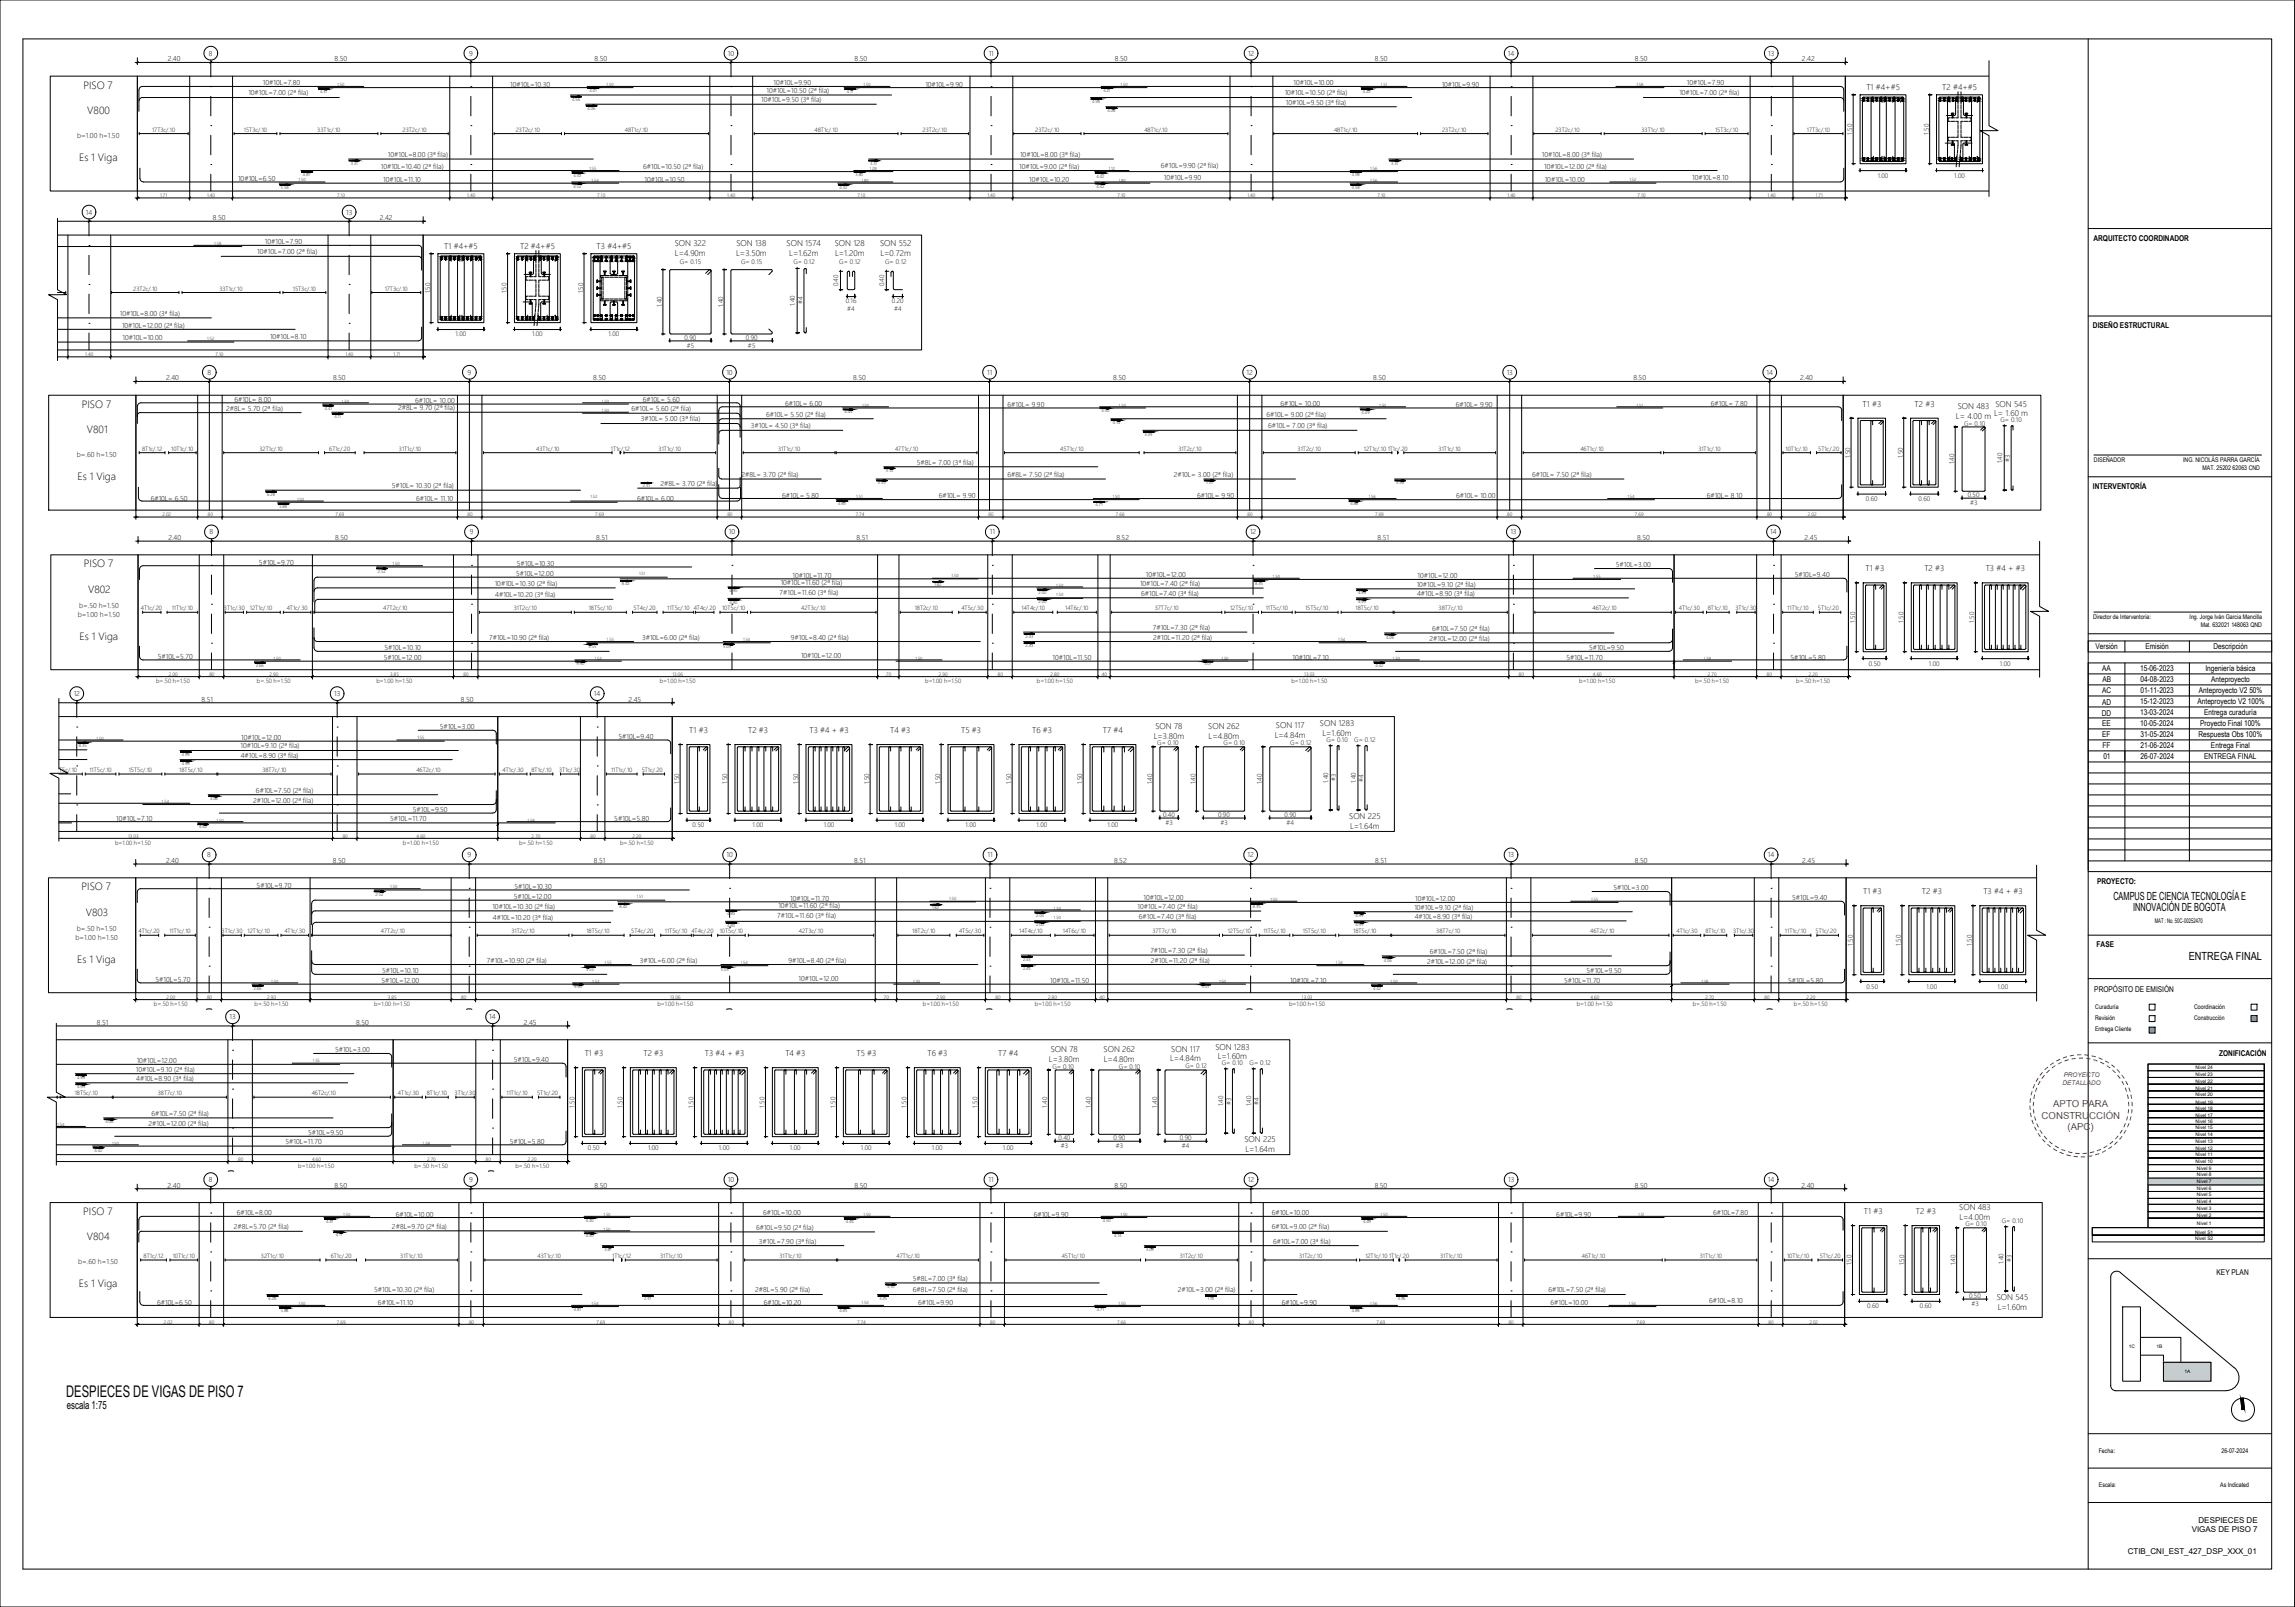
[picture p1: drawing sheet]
<svg xmlns="http://www.w3.org/2000/svg" width="1000mm" height="700mm" viewBox="0 0 1000 700" stroke-linecap="round" stroke-linejoin="round" font-family="sans-serif">
<defs><g id="words">
<text font-size="7" x="28.9" y="608.6">DESPIECES DE VIGAS DE PISO 7</text>
<g font-size="4.9">
<text x="921" y="392">CAMPUS DE CIENCIA TECNOLOGÍA E</text>
<text x="929.6" y="396.7">INNOVACIÓN DE BOGOTA</text>
<text x="953.9" y="418.2">ENTREGA FINAL</text>
<text x="29.1" y="613.8">escala 1:75</text>
</g>
<g font-size="4.6">
<text x="36.3" y="38.6">PISO 7</text>
<text x="38" y="49.6">V800</text>
<text x="34.5" y="70.1">Es 1 Viga</text>
<text x="35.6" y="177.6">PISO 7</text>
<text x="37.8" y="188.6">V801</text>
<text x="33.8" y="209.1">Es 1 Viga</text>
<text x="36.6" y="247.1">PISO 7</text>
<text x="38.4" y="258.1">V802</text>
<text x="34.7" y="278.6">Es 1 Viga</text>
<text x="35.6" y="387.8">PISO 7</text>
<text x="37.3" y="398.8">V803</text>
<text x="33.7" y="419.3">Es 1 Viga</text>
<text x="36.3" y="529.2">PISO 7</text>
<text x="37.8" y="540.2">V804</text>
<text x="34.4" y="560.7">Es 1 Viga</text>
</g>
<g font-size="4.2" fill="#f00">
<text x="894.8" y="482.2">APTO PARA</text>
<text x="889.7" y="487.2">CONSTRUCCIÓN</text>
<text x="901" y="492.2">(APC)</text>
</g>
<g font-size="3.6">
<text x="813.4" y="39.3">T1 #4+#5</text>
<text x="846.4" y="39.3">T2 #4+#5</text>
<text x="294" y="107.2">SON 322</text>
<text x="320.9" y="107.2">SON 138</text>
<text x="342.8" y="107.2">SON 1574</text>
<text x="363.8" y="107.2">SON 128</text>
<text x="383.5" y="107.2">SON 552</text>
<text x="193.6" y="108.5">T1 #4+#5</text>
<text x="226.7" y="108.5">T2 #4+#5</text>
<text x="260" y="108.5">T3 #4+#5</text>
<text x="294.1" y="111.4">L=4.90m</text>
<text x="320.8" y="111.4">L=3.50m</text>
<text x="344" y="111.4">L=1.62m</text>
<text x="363.9" y="111.4">L=1.20m</text>
<text x="383.7" y="111.4">L=0.72m</text>
<text x="811.7" y="177.1">T1 #3</text>
<text x="834.3" y="177.1">T2 #3</text>
<text x="853.2" y="178.1">SON 483</text>
<text x="869.6" y="177.1">SON 545</text>
<text x="852.3" y="182.3">L= 4.00 m</text>
<text x="869" y="181.4">L= 1.60 m</text>
<text x="813" y="248.8">T1 #3</text>
<text x="838.6" y="248.8">T2 #3</text>
<text x="865.3" y="248.8">T3 #4 + #3</text>
<text x="503.6" y="317.4">SON 78</text>
<text x="526.5" y="317.4">SON 262</text>
<text x="556" y="317.3">SON 117</text>
<text x="575.2" y="316.4">SON 1283</text>
<text x="300.4" y="319.2">T1 #3</text>
<text x="326.1" y="319.2">T2 #3</text>
<text x="352.8" y="319.2">T3 #4 + #3</text>
<text x="387.9" y="319.2">T4 #3</text>
<text x="418.8" y="319.2">T5 #3</text>
<text x="449.8" y="319.2">T6 #3</text>
<text x="480.6" y="319.2">T7 #4</text>
<text x="502.8" y="321.7">L=3.80m</text>
<text x="526.7" y="321.7">L=4.80m</text>
<text x="555.5" y="321.5">L=4.84m</text>
<text x="576.3" y="320.7">L=1.60m</text>
<text x="588" y="356.7">SON 225</text>
<text x="588.3" y="361">L=1.64m</text>
<text x="811.9" y="389.4">T1 #3</text>
<text x="837.6" y="389.4">T2 #3</text>
<text x="864.3" y="389.4">T3 #4 + #3</text>
<text x="254.8" y="460">T1 #3</text>
<text x="280.4" y="460">T2 #3</text>
<text x="307.2" y="460">T3 #4 + #3</text>
<text x="342.3" y="460">T4 #3</text>
<text x="373.3" y="460">T5 #3</text>
<text x="404.2" y="460">T6 #3</text>
<text x="435" y="460">T7 #4</text>
<text x="457.9" y="458.1">SON 78</text>
<text x="480.9" y="458.1">SON 262</text>
<text x="510.4" y="458">SON 117</text>
<text x="529.6" y="457.2">SON 1283</text>
<text x="530.6" y="461.4">L=1.60m</text>
<text x="457.1" y="462.4">L=3.80m</text>
<text x="481" y="462.4">L=4.80m</text>
<text x="509.9" y="462.3">L=4.84m</text>
<text x="542.3" y="497.5">SON 225</text>
<text x="542.7" y="501.7">L=1.64m</text>
<text x="853.8" y="527.1">SON 483</text>
<text x="812.3" y="528.7">T1 #3</text>
<text x="834.9" y="528.7">T2 #3</text>
<text x="853.9" y="531.3">L=4.00m</text>
<text x="870.2" y="566.3">SON 545</text>
<text x="870.6" y="570.6">L=1.60m</text>
</g>
<g font-size="3.5">
<text x="912.3" y="104.9">ARQUITECTO COORDINADOR</text>
<text x="912.1" y="143">DISEÑO ESTRUCTURAL</text>
<text x="912.1" y="213">INTERVENTORÍA</text>
<text x="913.2" y="282.7">Versión</text>
<text x="934.9" y="282.7">Emisión</text>
<text x="964.6" y="282.7">Descripción</text>
<text x="916.1" y="292.3">AA</text>
<text x="932.6" y="292.3">15-06-2023</text>
<text x="961.1" y="292.3">Ingeniería básica</text>
<text x="916.2" y="297.1">AB</text>
<text x="932.7" y="297.1">04-08-2023</text>
<text x="963.6" y="297.1">Anteproyecto</text>
<text x="916.1" y="301.9">AC</text>
<text x="932.7" y="301.9">01-11-2023</text>
<text x="958.3" y="301.9">Anteproyecto V2 50%</text>
<text x="915.9" y="311.7">DD</text>
<text x="916.1" y="307">AD</text>
<text x="932.6" y="306.5">15-12-2023</text>
<text x="932.6" y="311.5">13-03-2024</text>
<text x="957.6" y="306.6">Anteproyecto V2 100%</text>
<text x="960.5" y="311.5">Entrega curaduría</text>
<text x="916.1" y="316.2">EE</text>
<text x="932.6" y="316.2">10-05-2024</text>
<text x="958.8" y="316.2">Proyecto Final 100%</text>
<text x="916.1" y="321">EF</text>
<text x="932.7" y="321">31-05-2024</text>
<text x="958.1" y="321">Respuesta Obs 100%</text>
<text x="916.2" y="325.8">FF</text>
<text x="932.8" y="325.8">21-06-2024</text>
<text x="963.5" y="325.8">Entrega Final</text>
<text x="916.6" y="330.6">01</text>
<text x="932.8" y="330.6">26-07-2024</text>
<text x="960.6" y="330.6">ENTREGA FINAL</text>
<text x="913.8" y="385.1">PROYECTO:</text>
<text x="913.7" y="412.3">FASE</text>
<text x="912.7" y="432.1">PROPÓSITO DE EMISIÓN</text>
<text x="967.1" y="460.1">ZONIFICACIÓN</text>
<text x="966" y="555.5">KEY PLAN</text>
<text x="958.1" y="663.3">DESPIECES DE</text>
<text x="955.1" y="667.4">VIGAS DE PISO 7</text>
<text x="927.2" y="676.8">CTIB_CNI_EST_427_DSP_XXX_01</text>
</g>
<g font-size="3.1">
<text x="73.1" y="26.7">2.40</text>
<text x="91.1" y="24.3">8</text>
<text x="145.8" y="26.7">8.50</text>
<text x="204.4" y="24.3">9</text>
<text x="259.1" y="26.7">8.50</text>
<text x="317.2" y="24.3">10</text>
<text x="372.4" y="26.7">8.50</text>
<text x="430.9" y="24.3">11</text>
<text x="485.8" y="26.7">8.50</text>
<text x="543.9" y="24.3">12</text>
<text x="599.1" y="26.7">8.50</text>
<text x="657.1" y="24.3">14</text>
<text x="712.4" y="26.7">8.50</text>
<text x="770.6" y="24.3">13</text>
<text x="785.3" y="26.7">2.42</text>
<text x="108.2" y="41.2">10#10L=7.00 (2ª fila)</text>
<text x="114.6" y="36.9">10#10L=7.80</text>
<text x="222.3" y="37.7">10#10L=10.30</text>
<text x="334" y="40.5">10#10L=10.50 (2ª fila)</text>
<text x="337.1" y="37.2">10#10L=9.90</text>
<text x="403.3" y="37.7">10#10L=9.90</text>
<text x="559.9" y="41.6">10#10L=10.50 (2ª fila)</text>
<text x="563.7" y="37.2">10#10L=10.00</text>
<text x="628.3" y="37.7">10#10L=9.90</text>
<text x="731.9" y="41.6">10#10L=7.00 (2ª fila)</text>
<text x="735.2" y="37.2">10#10L=7.90</text>
<text x="331.8" y="44.5">10#10L=9.50 (3ª fila)</text>
<text x="560.4" y="45.6">10#10L=9.50 (3ª fila)</text>
<text x="33.6" y="60.2">b=1.00 h=1.50</text>
<text x="169" y="68.4">10#10L=8.00 (3ª fila)</text>
<text x="444.5" y="68.4">10#10L=8.00 (3ª fila)</text>
<text x="672" y="68.4">10#10L=8.00 (3ª fila)</text>
<text x="165.9" y="73.6">10#10L=10.40 (2ª fila)</text>
<text x="280.3" y="73.6">6#10L=10.50 (2ª fila)</text>
<text x="444.2" y="73.6">10#10L=9.00 (2ª fila)</text>
<text x="505.8" y="73.1">6#10L=9.90 (2ª fila)</text>
<text x="672.9" y="73.6">10#10L=12.00 (2ª fila)</text>
<text x="103.8" y="78.8">10#10L=6.50</text>
<text x="167" y="79.1">10#10L=11.10</text>
<text x="280.9" y="79.1">10#10L=10.50</text>
<text x="448.5" y="79.1">10#10L=10.20</text>
<text x="507.2" y="78.4">10#10L=9.90</text>
<text x="673.2" y="79.1">10#10L=10.00</text>
<text x="737.4" y="78.6">10#10L=8.10</text>
<text x="37.4" y="93.5">14</text>
<text x="92.7" y="95.9">8.50</text>
<text x="150.8" y="93.5">13</text>
<text x="165.5" y="95.9">2.42</text>
<text x="115.4" y="106.4">10#10L=7.90</text>
<text x="112.1" y="110.8">10#10L=7.00 (2ª fila)</text>
<text x="52.2" y="137.6">10#10L=8.00 (3ª fila)</text>
<text x="53.2" y="142.8">10#10L=12.00 (2ª fila)</text>
<text x="53.4" y="148.3">10#10L=10.00</text>
<text x="117.7" y="147.8">10#10L=8.10</text>
<text x="72.4" y="165.7">2.40</text>
<text x="90.4" y="163.3">8</text>
<text x="145.1" y="165.7">8.50</text>
<text x="203.8" y="163.3">9</text>
<text x="258.4" y="165.7">8.50</text>
<text x="316.5" y="163.3">10</text>
<text x="371.8" y="165.7">8.50</text>
<text x="430.2" y="163.3">11</text>
<text x="485.1" y="165.7">8.50</text>
<text x="543.3" y="163.3">12</text>
<text x="598.5" y="165.7">8.50</text>
<text x="656.6" y="163.3">13</text>
<text x="711.8" y="165.7">8.50</text>
<text x="769.8" y="163.3">14</text>
<text x="784.4" y="165.7">2.40</text>
<text x="98.5" y="178.8">2#8L= 5.70 (2ª fila)</text>
<text x="102.2" y="175">6#10L= 8.00</text>
<text x="173.5" y="178.6">2#8L= 9.70 (2ª fila)</text>
<text x="181" y="175.5">6#10L= 10.00</text>
<text x="275.3" y="179.1">6#10L= 5.60 (2ª fila)</text>
<text x="280.2" y="175">6#10L= 5.60</text>
<text x="342.2" y="176.7">6#10L= 6.00</text>
<text x="439" y="177.3">6#10L= 9.90</text>
<text x="558.1" y="176.7">6#10L= 10.00</text>
<text x="634.4" y="177.3">6#10L= 9.90</text>
<text x="745.5" y="176.7">6#10L= 7.80</text>
<text x="279.2" y="183.6">3#10L= 5.00 (3ª fila)</text>
<text x="333.9" y="181.5">6#10L= 5.50 (2ª fila)</text>
<text x="551.9" y="181.5">6#10L= 9.00 (2ª fila)</text>
<text x="327.2" y="186.5">3#10L= 4.50 (3ª fila)</text>
<text x="552.6" y="186.5">6#10L= 7.00 (3ª fila)</text>
<text x="33.5" y="199.1">b=.60 h=1.50</text>
<text x="399.5" y="202.4">5#8L= 7.00 (3ª fila)</text>
<text x="323.2" y="207.7">2#8L= 3.70 (2ª fila)</text>
<text x="439.1" y="207.7">6#8L= 7.50 (2ª fila)</text>
<text x="511.5" y="207.7">2#10L= 3.00 (2ª fila)</text>
<text x="667.7" y="207.7">6#10L= 7.50 (2ª fila)</text>
<text x="170.7" y="212.6">5#10L= 10.30 (2ª fila)</text>
<text x="287.9" y="211.7">2#8L= 3.70 (2ª fila)</text>
<text x="65.7" y="218">6#10L= 6.50</text>
<text x="181.4" y="218">6#10L= 11.10</text>
<text x="277.6" y="218">6#10L= 6.00</text>
<text x="340.8" y="216.9">6#10L= 5.80</text>
<text x="409.1" y="216.9">6#10L= 9.90</text>
<text x="521.7" y="217">6#10L= 9.90</text>
<text x="634.6" y="217">6#10L= 10.00</text>
<text x="743.8" y="217">6#10L= 8.10</text>
<text x="91.4" y="232.8">8</text>
<text x="204.7" y="232.8">9</text>
<text x="317.6" y="232.8">10</text>
<text x="431.4" y="232.8">11</text>
<text x="544.7" y="232.8">12</text>
<text x="658.2" y="232.8">13</text>
<text x="771.4" y="232.8">14</text>
<text x="73.4" y="235.2">2.40</text>
<text x="146" y="235.2">8.50</text>
<text x="259.8" y="235.2">8.51</text>
<text x="373.3" y="235.2">8.51</text>
<text x="486.5" y="235.2">8.52</text>
<text x="600.3" y="235.2">8.51</text>
<text x="713.4" y="235.2">8.50</text>
<text x="786.4" y="235.2">2.45</text>
<text x="112.9" y="246">5#10L=9.70</text>
<text x="225" y="250.9">5#10L=12.00</text>
<text x="225.2" y="246.5">5#10L=10.30</text>
<text x="345.4" y="251.7">10#10L=11.70</text>
<text x="499.4" y="251.4">10#10L=12.00</text>
<text x="617.8" y="251.9">10#10L=12.00</text>
<text x="704.2" y="247.2">5#10L=3.00</text>
<text x="782.1" y="251.4">5#10L=9.40</text>
<text x="215.6" y="255.2">10#10L=10.30 (2ª fila)</text>
<text x="340.2" y="254.9">10#10L=11.60 (2ª fila)</text>
<text x="496.8" y="255.2">10#10L=7.40 (2ª fila)</text>
<text x="617.4" y="255.5">10#10L=9.10 (2ª fila)</text>
<text x="215.8" y="260.2">4#10L=10.20 (3ª fila)</text>
<text x="339.7" y="259.2">7#10L=11.60 (3ª fila)</text>
<text x="497.3" y="259.5">6#10L=7.40 (3ª fila)</text>
<text x="617.6" y="259.5">4#10L=8.90 (3ª fila)</text>
<text x="33.9" y="268.7">b=1.00 h=1.50</text>
<text x="34.5" y="264.9">b=.50 h=1.50</text>
<text x="502.4" y="274.4">7#10L=7.30 (2ª fila)</text>
<text x="624.2" y="274.8">6#10L=7.50 (2ª fila)</text>
<text x="213.1" y="278.8">7#10L=10.90 (2ª fila)</text>
<text x="279.8" y="278.8">3#10L=6.00 (2ª fila)</text>
<text x="344.7" y="278.8">9#10L=8.40 (2ª fila)</text>
<text x="502.5" y="278.8">2#10L=11.20 (2ª fila)</text>
<text x="622.9" y="279.2">2#10L=12.00 (2ª fila)</text>
<text x="68.8" y="286.9">5#10L=5.70</text>
<text x="167.3" y="287.2">5#10L=12.00</text>
<text x="167.6" y="283.3">5#10L=10.10</text>
<text x="349.1" y="286.6">10#10L=12.00</text>
<text x="458.7" y="287.2">10#10L=11.50</text>
<text x="563.3" y="287.2">10#10L=7.10</text>
<text x="682.7" y="287.2">5#10L=11.70</text>
<text x="692.5" y="283.3">5#10L=9.50</text>
<text x="780.3" y="287.2">5#10L=5.80</text>
<text x="32.1" y="303.2">12</text>
<text x="87.8" y="305.6">8.51</text>
<text x="145.6" y="303.2">13</text>
<text x="200.8" y="305.6">8.50</text>
<text x="258.8" y="303.2">14</text>
<text x="273.9" y="305.6">2.45</text>
<text x="191.6" y="317.6">5#10L=3.00</text>
<text x="105.2" y="322.4">10#10L=12.00</text>
<text x="269.5" y="321.9">5#10L=9.40</text>
<text x="104.8" y="326">10#10L=9.10 (2ª fila)</text>
<text x="104.9" y="330">4#10L=8.90 (3ª fila)</text>
<text x="111.5" y="345.2">6#10L=7.50 (2ª fila)</text>
<text x="110.3" y="349.6">2#10L=12.00 (2ª fila)</text>
<text x="179.9" y="353.7">5#10L=9.50</text>
<text x="50.7" y="357.7">10#10L=7.10</text>
<text x="170.1" y="357.7">5#10L=11.70</text>
<text x="267.7" y="357.7">5#10L=5.80</text>
<text x="72.3" y="375.8">2.40</text>
<text x="90.3" y="373.4">8</text>
<text x="145" y="375.8">8.50</text>
<text x="203.7" y="373.4">9</text>
<text x="258.8" y="375.8">8.51</text>
<text x="316.6" y="373.4">10</text>
<text x="372.2" y="375.8">8.51</text>
<text x="430.4" y="373.4">11</text>
<text x="485.5" y="375.8">8.52</text>
<text x="543.7" y="373.4">12</text>
<text x="599.3" y="375.8">8.51</text>
<text x="657.2" y="373.4">13</text>
<text x="712.4" y="375.8">8.50</text>
<text x="770.4" y="373.4">14</text>
<text x="785.4" y="375.8">2.45</text>
<text x="111.8" y="386.6">5#10L=9.70</text>
<text x="224.2" y="387.2">5#10L=10.30</text>
<text x="703.2" y="387.8">5#10L=3.00</text>
<text x="214.6" y="395.8">10#10L=10.30 (2ª fila)</text>
<text x="223.9" y="391.6">5#10L=12.00</text>
<text x="339.2" y="395.5">10#10L=11.60 (2ª fila)</text>
<text x="344.4" y="392.4">10#10L=11.70</text>
<text x="495.8" y="395.9">10#10L=7.40 (2ª fila)</text>
<text x="498.3" y="392.1">10#10L=12.00</text>
<text x="616.7" y="392.6">10#10L=12.00</text>
<text x="781" y="392.1">5#10L=9.40</text>
<text x="214.8" y="400.8">4#10L=10.20 (3ª fila)</text>
<text x="338.7" y="399.9">7#10L=11.60 (3ª fila)</text>
<text x="496.3" y="400.1">6#10L=7.40 (3ª fila)</text>
<text x="616.4" y="396.2">10#10L=9.10 (2ª fila)</text>
<text x="616.5" y="400.2">4#10L=8.90 (3ª fila)</text>
<text x="33.4" y="405.5">b=.50 h=1.50</text>
<text x="32.9" y="409.3">b=1.00 h=1.50</text>
<text x="212.1" y="419.5">7#10L=10.90 (2ª fila)</text>
<text x="278.8" y="419.5">3#10L=6.00 (2ª fila)</text>
<text x="343.7" y="419.5">9#10L=8.40 (2ª fila)</text>
<text x="501.3" y="415.1">7#10L=7.30 (2ª fila)</text>
<text x="501.5" y="419.5">2#10L=11.20 (2ª fila)</text>
<text x="621.9" y="419.9">2#10L=12.00 (2ª fila)</text>
<text x="623.1" y="415.5">6#10L=7.50 (2ª fila)</text>
<text x="166.6" y="423.9">5#10L=10.10</text>
<text x="691.4" y="423.9">5#10L=9.50</text>
<text x="67.8" y="427.6">5#10L=5.70</text>
<text x="166.3" y="427.9">5#10L=12.00</text>
<text x="348" y="427.2">10#10L=12.00</text>
<text x="457.7" y="427.9">10#10L=11.50</text>
<text x="562.3" y="427.9">10#10L=7.10</text>
<text x="681.6" y="427.9">5#10L=11.70</text>
<text x="779.3" y="427.9">5#10L=5.80</text>
<text x="100" y="444">13</text>
<text x="213.2" y="444">14</text>
<text x="42.2" y="446.4">8.51</text>
<text x="155.2" y="446.4">8.50</text>
<text x="228.3" y="446.4">2.45</text>
<text x="146" y="458.4">5#10L=3.00</text>
<text x="59.2" y="466.7">10#10L=9.10 (2ª fila)</text>
<text x="59.6" y="463.1">10#10L=12.00</text>
<text x="223.9" y="462.6">5#10L=9.40</text>
<text x="59.4" y="470.7">4#10L=8.90 (3ª fila)</text>
<text x="64.7" y="490.4">2#10L=12.00 (2ª fila)</text>
<text x="66" y="486">6#10L=7.50 (2ª fila)</text>
<text x="134.3" y="494.5">5#10L=9.50</text>
<text x="124.5" y="498.4">5#10L=11.70</text>
<text x="222.1" y="498.4">5#10L=5.80</text>
<text x="91" y="514.9">8</text>
<text x="204.4" y="514.9">9</text>
<text x="317.2" y="514.9">10</text>
<text x="430.8" y="514.9">11</text>
<text x="543.9" y="514.9">12</text>
<text x="657.2" y="514.9">13</text>
<text x="770.4" y="514.9">14</text>
<text x="73" y="517.3">2.40</text>
<text x="145.7" y="517.3">8.50</text>
<text x="259.1" y="517.3">8.50</text>
<text x="372.4" y="517.3">8.50</text>
<text x="485.7" y="517.3">8.50</text>
<text x="599.1" y="517.3">8.50</text>
<text x="712.4" y="517.3">8.50</text>
<text x="785.1" y="517.3">2.40</text>
<text x="103.2" y="529.3">6#10L=8.00</text>
<text x="172.6" y="529.9">6#10L=10.00</text>
<text x="332.6" y="529.3">6#10L=10.00</text>
<text x="450.5" y="529.9">6#10L=9.90</text>
<text x="554.2" y="529.3">6#10L=10.00</text>
<text x="678.2" y="529.9">6#10L=9.90</text>
<text x="746.6" y="529.3">6#10L=7.80</text>
<text x="101.9" y="535.4">2#8L=5.70 (2ª fila)</text>
<text x="170.8" y="535.2">2#8L=9.70 (2ª fila)</text>
<text x="329.5" y="535.7">6#10L=9.50 (2ª fila)</text>
<text x="554.2" y="535.4">6#10L=9.00 (2ª fila)</text>
<text x="330.7" y="541.6">3#10L=7.90 (3ª fila)</text>
<text x="554.9" y="541.6">6#10L=7.00 (3ª fila)</text>
<text x="34.1" y="550.7">b=.60 h=1.50</text>
<text x="397.8" y="557.9">5#8L=7.00 (3ª fila)</text>
<text x="163.1" y="562.9">5#10L=10.30 (2ª fila)</text>
<text x="329.1" y="562.9">2#8L=5.90 (2ª fila)</text>
<text x="397.8" y="562.9">6#8L=7.50 (2ª fila)</text>
<text x="513.3" y="562.9">2#10L=3.00 (2ª fila)</text>
<text x="674.8" y="562.9">6#10L=7.50 (2ª fila)</text>
<text x="68.5" y="568.3">6#10L=6.50</text>
<text x="164.7" y="568.3">6#10L=11.10</text>
<text x="332.9" y="568.3">6#10L=10.20</text>
<text x="400.1" y="568.3">6#10L=9.90</text>
<text x="558.6" y="568.3">6#10L=9.90</text>
<text x="675.7" y="568.3">6#10L=10.00</text>
<text x="744.8" y="567.7">6#10L=8.10</text>
</g>
<g font-size="2.9">
<text x="807.2" y="58.6" transform="rotate(-90 807.2 58.6)">1.50</text>
<text x="840.5" y="58.6" transform="rotate(-90 840.5 58.6)">1.50</text>
<text x="818.3" y="77.3">1.00</text>
<text x="851.6" y="77.3">1.00</text>
<text x="296.2" y="115">G= 0.15</text>
<text x="322.9" y="115">G= 0.15</text>
<text x="345.8" y="115">G= 0.12</text>
<text x="365.8" y="115">G= 0.12</text>
<text x="385.7" y="115">G= 0.12</text>
<text x="365.3" y="124.8" transform="rotate(-90 365.3 124.8)">0.40</text>
<text x="385.3" y="124.8" transform="rotate(-90 385.3 124.8)">0.40</text>
<text x="187.4" y="127.8" transform="rotate(-90 187.4 127.8)">1.50</text>
<text x="220.7" y="127.8" transform="rotate(-90 220.7 127.8)">1.50</text>
<text x="254.1" y="127.8" transform="rotate(-90 254.1 127.8)">1.50</text>
<text x="288.4" y="133.8" transform="rotate(-90 288.4 133.8)">1.40</text>
<text x="315.1" y="133.8" transform="rotate(-90 315.1 133.8)">1.40</text>
<text x="346.4" y="133.3" transform="rotate(-90 346.4 133.3)">1.40</text>
<text x="349.8" y="132.6" transform="rotate(-90 349.8 132.6)">#4</text>
<text x="368.6" y="132.1">0.16</text>
<text x="369.2" y="135.6">#4</text>
<text x="388.7" y="132.1">0.20</text>
<text x="389.6" y="135.6">#4</text>
<text x="198.5" y="146.5">1.00</text>
<text x="231.9" y="146.5">1.00</text>
<text x="265.2" y="146.5">1.00</text>
<text x="298.3" y="148">0.90</text>
<text x="325" y="148">0.90</text>
<text x="299.3" y="151.5">#5</text>
<text x="326" y="151.5">#5</text>
<text x="855.9" y="185.3">G= 0.10</text>
<text x="871.8" y="183.9">G= 0.10</text>
<text x="806.2" y="199.5" transform="rotate(-90 806.2 199.5)">1.50</text>
<text x="829.2" y="199.5" transform="rotate(-90 829.2 199.5)">1.50</text>
<text x="851.6" y="202.3" transform="rotate(-90 851.6 202.3)">1.40</text>
<text x="872.4" y="201.8" transform="rotate(-90 872.4 201.8)">1.40</text>
<text x="875.9" y="201" transform="rotate(-90 875.9 201)">#3</text>
<text x="813.1" y="218.2">0.60</text>
<text x="836" y="218.2">0.60</text>
<text x="857.5" y="216.5">0.50</text>
<text x="858.5" y="220">#3</text>
<text x="808.5" y="271.2" transform="rotate(-90 808.5 271.2)">1.50</text>
<text x="829.5" y="271.2" transform="rotate(-90 829.5 271.2)">1.50</text>
<text x="860.4" y="271.2" transform="rotate(-90 860.4 271.2)">1.50</text>
<text x="891.3" y="271.2" transform="rotate(-90 891.3 271.2)">1.50</text>
<text x="814.4" y="289.9">0.50</text>
<text x="840.6" y="289.9">1.00</text>
<text x="871.5" y="289.9">1.00</text>
<text x="578.1" y="323.2">G= 0.10</text>
<text x="590.2" y="323.2">G= 0.12</text>
<text x="504.3" y="324.7">G= 0.10</text>
<text x="533.2" y="324.7">G= 0.10</text>
<text x="562.3" y="324.5">G= 0.12</text>
<text x="296" y="341.6" transform="rotate(-90 296 341.6)">1.50</text>
<text x="316.9" y="341.6" transform="rotate(-90 316.9 341.6)">1.50</text>
<text x="347.8" y="341.6" transform="rotate(-90 347.8 341.6)">1.50</text>
<text x="378.8" y="341.6" transform="rotate(-90 378.8 341.6)">1.50</text>
<text x="409.7" y="341.6" transform="rotate(-90 409.7 341.6)">1.50</text>
<text x="440.6" y="341.6" transform="rotate(-90 440.6 341.6)">1.50</text>
<text x="471.6" y="341.6" transform="rotate(-90 471.6 341.6)">1.50</text>
<text x="502" y="341.6" transform="rotate(-90 502 341.6)">1.40</text>
<text x="521" y="341.6" transform="rotate(-90 521 341.6)">1.40</text>
<text x="549.9" y="341.6" transform="rotate(-90 549.9 341.6)">1.40</text>
<text x="578.7" y="341.1" transform="rotate(-90 578.7 341.1)">1.40</text>
<text x="582.2" y="340.3" transform="rotate(-90 582.2 340.3)">#3</text>
<text x="590.8" y="341.1" transform="rotate(-90 590.8 341.1)">1.40</text>
<text x="594.2" y="340.4" transform="rotate(-90 594.2 340.4)">#4</text>
<text x="506.9" y="355.8">0.40</text>
<text x="507.9" y="359.3">#3</text>
<text x="530.8" y="355.8">0.90</text>
<text x="531.8" y="359.3">#3</text>
<text x="559.8" y="355.8">0.90</text>
<text x="560.7" y="359.3">#4</text>
<text x="301.8" y="360.3">0.50</text>
<text x="328" y="360.3">1.00</text>
<text x="358.9" y="360.3">1.00</text>
<text x="389.9" y="360.3">1.00</text>
<text x="420.8" y="360.3">1.00</text>
<text x="451.7" y="360.3">1.00</text>
<text x="482.7" y="360.3">1.00</text>
<text x="807.5" y="411.8" transform="rotate(-90 807.5 411.8)">1.50</text>
<text x="828.4" y="411.8" transform="rotate(-90 828.4 411.8)">1.50</text>
<text x="859.4" y="411.8" transform="rotate(-90 859.4 411.8)">1.50</text>
<text x="890.3" y="411.8" transform="rotate(-90 890.3 411.8)">1.50</text>
<text x="813.4" y="430.5">0.50</text>
<text x="839.5" y="430.5">1.00</text>
<text x="870.5" y="430.5">1.00</text>
<text x="458.7" y="465.4">G= 0.10</text>
<text x="487.6" y="465.4">G= 0.10</text>
<text x="516.6" y="465.3">G= 0.12</text>
<text x="532.4" y="464">G= 0.10</text>
<text x="544.6" y="464">G= 0.12</text>
<text x="250.3" y="482.4" transform="rotate(-90 250.3 482.4)">1.50</text>
<text x="271.3" y="482.4" transform="rotate(-90 271.3 482.4)">1.50</text>
<text x="302.2" y="482.4" transform="rotate(-90 302.2 482.4)">1.50</text>
<text x="333.2" y="482.4" transform="rotate(-90 333.2 482.4)">1.50</text>
<text x="364.1" y="482.4" transform="rotate(-90 364.1 482.4)">1.50</text>
<text x="395" y="482.4" transform="rotate(-90 395 482.4)">1.50</text>
<text x="426" y="482.4" transform="rotate(-90 426 482.4)">1.50</text>
<text x="456.4" y="482.4" transform="rotate(-90 456.4 482.4)">1.40</text>
<text x="475.3" y="482.4" transform="rotate(-90 475.3 482.4)">1.40</text>
<text x="504.3" y="482.4" transform="rotate(-90 504.3 482.4)">1.40</text>
<text x="533.1" y="481.9" transform="rotate(-90 533.1 481.9)">1.40</text>
<text x="536.5" y="481.1" transform="rotate(-90 536.5 481.1)">#3</text>
<text x="545.2" y="481.9" transform="rotate(-90 545.2 481.9)">1.40</text>
<text x="548.6" y="481.2" transform="rotate(-90 548.6 481.2)">#4</text>
<text x="461.3" y="496.6">0.40</text>
<text x="485.2" y="496.6">0.90</text>
<text x="514.1" y="496.6">0.90</text>
<text x="256.2" y="501.1">0.50</text>
<text x="282.4" y="501.1">1.00</text>
<text x="313.3" y="501.1">1.00</text>
<text x="344.3" y="501.1">1.00</text>
<text x="375.2" y="501.1">1.00</text>
<text x="406.1" y="501.1">1.00</text>
<text x="437.1" y="501.1">1.00</text>
<text x="462.3" y="500.1">#3</text>
<text x="486.2" y="500.1">#3</text>
<text x="515.1" y="500.1">#4</text>
<text x="872.4" y="532.7">G= 0.10</text>
<text x="856.5" y="534.2">G= 0.10</text>
<text x="806.8" y="551.1" transform="rotate(-90 806.8 551.1)">1.50</text>
<text x="829.8" y="551.1" transform="rotate(-90 829.8 551.1)">1.50</text>
<text x="852.2" y="551.2" transform="rotate(-90 852.2 551.2)">1.40</text>
<text x="873" y="550.6" transform="rotate(-90 873 550.6)">1.40</text>
<text x="876.5" y="549.8" transform="rotate(-90 876.5 549.8)">#3</text>
<text x="813.7" y="569.8">0.60</text>
<text x="836.7" y="569.8">0.60</text>
<text x="858.1" y="565.3">0.50</text>
<text x="859.1" y="568.8">#3</text>
</g>
<g font-size="2.8">
<text x="912.5" y="201">DISEÑADOR</text>
<text x="951.4" y="201.3">ING. NICOLÁS PARRA GARCÍA</text>
<text x="959.8" y="204.5">MAT. 25202 62063 CND</text>
<text x="912.1" y="269.4">Director de Interventoria:</text>
<text x="954.2" y="269.6">Ing. Jorge Iván Garcia Mancilla</text>
<text x="959" y="272.9">Mat. 632021 148063 QND</text>
<text x="939" y="402.1">MAT : No. 50C-00252470</text>
<text x="913.1" y="439.3">Curaduría</text>
<text x="956.1" y="439.3">Coordinación</text>
<text x="913" y="444.3">Revisión</text>
<text x="913" y="449.2">Entrega Cliente</text>
<text x="956.1" y="444.3">Construcción</text>
<text x="914.6" y="632.8">Fecha:</text>
<text x="968.1" y="632.8">26-07-2024</text>
<text x="914.7" y="647.5">Escala:</text>
<text x="967.5" y="647.7">As Indicated</text>
</g>
<g font-size="2.8" fill="#f00">
<text x="898.9" y="472.5">DETALLADO</text>
<text x="899.3" y="469.2">PROYECTO</text>
</g>
<g font-size="2.7">
<text x="66.3" y="57.4">17T3c/.10</text>
<text x="106.3" y="57.4">15T3c/.10</text>
<text x="138.3" y="57.4">33T1c/.10</text>
<text x="175.4" y="57.4">23T2c/.10</text>
<text x="224.7" y="57.4">23T2c/.10</text>
<text x="272.3" y="57.4">48T1c/.10</text>
<text x="355" y="57.4">48T1c/.10</text>
<text x="402.1" y="57.4">23T2c/.10</text>
<text x="451.1" y="57.4">23T2c/.10</text>
<text x="498.7" y="57.4">48T1c/.10</text>
<text x="581.4" y="57.4">48T1c/.10</text>
<text x="628.5" y="57.4">23T2c/.10</text>
<text x="677.8" y="57.4">23T2c/.10</text>
<text x="715.3" y="57.4">33T1c/.10</text>
<text x="747.4" y="57.4">15T3c/.10</text>
<text x="787.4" y="57.4">17T3c/.10</text>
<text x="58.1" y="126.6">23T2c/.10</text>
<text x="95.6" y="126.6">33T1c/.10</text>
<text x="127.6" y="126.6">15T3c/.10</text>
<text x="167.6" y="126.6">17T3c/.10</text>
<text x="61.9" y="196.4">8T1c/.12</text>
<text x="74.6" y="196.4">10T1c/.10</text>
<text x="113.1" y="196.4">32T1c/.10</text>
<text x="143.5" y="196.4">6T1c/.20</text>
<text x="173.8" y="196.4">31T1c/.10</text>
<text x="233.6" y="196.4">43T1c/.10</text>
<text x="266.2" y="196.4">1T1c/.12</text>
<text x="287" y="196.4">31T1c/.10</text>
<text x="339" y="196.4">31T1c/.10</text>
<text x="390.1" y="196.4">47T1c/.10</text>
<text x="462.1" y="196.4">45T1c/.10</text>
<text x="513.5" y="196.4">31T2c/.10</text>
<text x="565.5" y="196.4">31T2c/.10</text>
<text x="594.4" y="196.4">12T1c/.10</text>
<text x="604.7" y="196.4">1T1c/.20</text>
<text x="626.9" y="196.4">31T1c/.10</text>
<text x="688.7" y="196.4">46T1c/.10</text>
<text x="740.1" y="196.4">31T1c/.10</text>
<text x="778.1" y="196.4">10T1c/.10</text>
<text x="792.4" y="196.4">5T1c/.20</text>
<text x="61.4" y="265.9">4T1c/.20</text>
<text x="74.8" y="265.9">11T1c/.10</text>
<text x="97.6" y="265.9">3T1c/.30</text>
<text x="108.9" y="265.9">12T1c/.10</text>
<text x="124.9" y="265.9">4T1c/.30</text>
<text x="167" y="265.9">47T2c/.10</text>
<text x="223.9" y="265.9">31T2c/.10</text>
<text x="256.6" y="265.9">18T5c/.10</text>
<text x="276.1" y="265.9">5T4c/.20</text>
<text x="290.8" y="265.9">11T5c/.10</text>
<text x="302.3" y="265.9">4T4c/.20</text>
<text x="314.7" y="265.9">10T5c/.10</text>
<text x="349.2" y="265.9">42T3c/.10</text>
<text x="398.6" y="265.9">18T2c/.10</text>
<text x="419" y="265.9">4T5c/.30</text>
<text x="445.2" y="265.9">14T4c/.10</text>
<text x="464.2" y="265.9">14T6c/.10</text>
<text x="503.2" y="265.9">37T7c/.10</text>
<text x="536.1" y="265.9">12T5c/.10</text>
<text x="551.6" y="265.9">11T5c/.10</text>
<text x="568.7" y="265.9">15T5c/.10</text>
<text x="590.7" y="265.9">18T5c/.10</text>
<text x="626.9" y="265.9">38T7c/.10</text>
<text x="694" y="265.9">46T2c/.10</text>
<text x="731.6" y="265.9">4T1c/.30</text>
<text x="744.2" y="265.9">8T1c/.10</text>
<text x="756.3" y="265.9">3T1c/.30</text>
<text x="778.9" y="265.9">11T1c/.10</text>
<text x="792.2" y="265.9">5T1c/.20</text>
<text x="68.1" y="297.4">b=.50 h=1.50</text>
<text x="112" y="297.4">b=.50 h=1.50</text>
<text x="164.1" y="297.4">b=1.00 h=1.50</text>
<text x="287.5" y="297.4">b=1.00 h=1.50</text>
<text x="403.2" y="297.4">b=1.00 h=1.50</text>
<text x="451.9" y="297.4">b=1.00 h=1.50</text>
<text x="562.8" y="297.4">b=1.00 h=1.50</text>
<text x="688.2" y="297.4">b=1.00 h=1.50</text>
<text x="738.8" y="297.4">b=.50 h=1.50</text>
<text x="782.8" y="297.4">b=.50 h=1.50</text>
<text x="23.5" y="336.3">12T5c/.10</text>
<text x="39" y="336.3">11T5c/.10</text>
<text x="56.1" y="336.3">15T5c/.10</text>
<text x="78.1" y="336.3">18T5c/.10</text>
<text x="114.3" y="336.3">38T7c/.10</text>
<text x="181.4" y="336.3">46T2c/.10</text>
<text x="219" y="336.3">4T1c/.30</text>
<text x="231.6" y="336.3">8T1c/.10</text>
<text x="243.7" y="336.3">3T1c/.30</text>
<text x="266.3" y="336.3">11T1c/.10</text>
<text x="279.7" y="336.3">5T1c/.20</text>
<text x="50.2" y="367.9">b=1.00 h=1.50</text>
<text x="175.6" y="367.9">b=1.00 h=1.50</text>
<text x="226.2" y="367.9">b=.50 h=1.50</text>
<text x="270.2" y="367.9">b=.50 h=1.50</text>
<text x="60.4" y="406.5">4T1c/.20</text>
<text x="73.8" y="406.5">11T1c/.10</text>
<text x="96.6" y="406.5">3T1c/.30</text>
<text x="107.9" y="406.5">12T1c/.10</text>
<text x="123.9" y="406.5">4T1c/.30</text>
<text x="166" y="406.5">47T2c/.10</text>
<text x="222.9" y="406.5">31T2c/.10</text>
<text x="255.6" y="406.5">18T5c/.10</text>
<text x="275.1" y="406.5">5T4c/.20</text>
<text x="289.8" y="406.5">11T5c/.10</text>
<text x="301.3" y="406.5">4T4c/.20</text>
<text x="313.7" y="406.5">10T5c/.10</text>
<text x="348.1" y="406.5">42T3c/.10</text>
<text x="397.6" y="406.5">18T2c/.10</text>
<text x="418" y="406.5">4T5c/.30</text>
<text x="444.2" y="406.5">14T4c/.10</text>
<text x="463.2" y="406.5">14T6c/.10</text>
<text x="502.2" y="406.5">37T7c/.10</text>
<text x="535.1" y="406.5">12T5c/.10</text>
<text x="550.6" y="406.5">11T5c/.10</text>
<text x="567.7" y="406.5">15T5c/.10</text>
<text x="589.7" y="406.5">18T5c/.10</text>
<text x="625.9" y="406.5">38T7c/.10</text>
<text x="693" y="406.5">46T2c/.10</text>
<text x="730.6" y="406.5">4T1c/.30</text>
<text x="743.2" y="406.5">8T1c/.10</text>
<text x="755.2" y="406.5">3T1c/.30</text>
<text x="777.9" y="406.5">11T1c/.10</text>
<text x="791.2" y="406.5">5T1c/.20</text>
<text x="67.1" y="438.1">b=.50 h=1.50</text>
<text x="111" y="438.1">b=.50 h=1.50</text>
<text x="163.1" y="438.1">b=1.00 h=1.50</text>
<text x="286.5" y="438.1">b=1.00 h=1.50</text>
<text x="402.2" y="438.1">b=1.00 h=1.50</text>
<text x="450.9" y="438.1">b=1.00 h=1.50</text>
<text x="561.8" y="438.1">b=1.00 h=1.50</text>
<text x="687.2" y="438.1">b=1.00 h=1.50</text>
<text x="737.7" y="438.1">b=.50 h=1.50</text>
<text x="781.8" y="438.1">b=.50 h=1.50</text>
<text x="32.6" y="477.1">18T5c/.10</text>
<text x="68.7" y="477.1">38T7c/.10</text>
<text x="135.8" y="477.1">46T2c/.10</text>
<text x="173.4" y="477.1">4T1c/.30</text>
<text x="186" y="477.1">8T1c/.10</text>
<text x="198.1" y="477.1">3T1c/.30</text>
<text x="220.7" y="477.1">11T1c/.10</text>
<text x="234.1" y="477.1">5T1c/.20</text>
<text x="130" y="508.6">b=1.00 h=1.50</text>
<text x="163.8" y="509.5">b=1.00 h=1.50</text>
<text x="180.6" y="508.6">b=.50 h=1.50</text>
<text x="224.6" y="508.6">b=.50 h=1.50</text>
<text x="62.6" y="548">8T1c/.12</text>
<text x="75.3" y="548">10T1c/.10</text>
<text x="113.7" y="548">32T1c/.10</text>
<text x="144.1" y="548">6T1c/.20</text>
<text x="174.5" y="548">31T1c/.10</text>
<text x="234.3" y="548">43T1c/.10</text>
<text x="266.8" y="548">1T1c/.12</text>
<text x="287.7" y="548">31T1c/.10</text>
<text x="339.6" y="548">31T1c/.10</text>
<text x="390.7" y="548">47T1c/.10</text>
<text x="462.7" y="548">45T1c/.10</text>
<text x="514.1" y="548">31T2c/.10</text>
<text x="566.1" y="548">31T2c/.10</text>
<text x="595" y="548">12T1c/.10</text>
<text x="605.4" y="548">1T1c/.20</text>
<text x="627.5" y="548">31T1c/.10</text>
<text x="689.4" y="548">46T1c/.10</text>
<text x="740.7" y="548">31T1c/.10</text>
<text x="778.8" y="548">10T1c/.10</text>
<text x="793" y="548">5T1c/.20</text>
</g>
<g font-size="2.2">
<text x="69.8" y="85.9">1.71</text>
<text x="90.3" y="85.9">1.40</text>
<text x="146.9" y="85.9">7.10</text>
<text x="203.6" y="85.9">1.40</text>
<text x="260.3" y="85.9">7.10</text>
<text x="316.9" y="85.9">1.40</text>
<text x="373.6" y="85.9">7.10</text>
<text x="430.3" y="85.9">1.40</text>
<text x="487" y="85.9">7.10</text>
<text x="543.6" y="85.9">1.40</text>
<text x="600.3" y="85.9">7.10</text>
<text x="656.9" y="85.9">1.40</text>
<text x="713.7" y="85.9">7.10</text>
<text x="770.3" y="85.9">1.40</text>
<text x="791.3" y="85.9">1.71</text>
<text x="37.2" y="155.1">1.40</text>
<text x="93.9" y="155.1">7.10</text>
<text x="150.5" y="155.1">1.40</text>
<text x="171.5" y="155.1">1.71</text>
<text x="70.8" y="224.8">2.02</text>
<text x="90.1" y="224.8">.80</text>
<text x="146.2" y="224.8">7.69</text>
<text x="203.3" y="224.8">.80</text>
<text x="259.4" y="224.8">7.69</text>
<text x="316.5" y="224.8">.80</text>
<text x="372.9" y="224.8">7.74</text>
<text x="430.4" y="224.8">.80</text>
<text x="486.3" y="224.8">7.66</text>
<text x="543.2" y="224.8">.80</text>
<text x="599.3" y="224.8">7.69</text>
<text x="656.4" y="224.8">.80</text>
<text x="712.5" y="224.8">7.69</text>
<text x="769.6" y="224.8">.80</text>
<text x="787.9" y="224.8">2.02</text>
<text x="73.6" y="294.4">2.00</text>
<text x="90.8" y="294.4">.80</text>
<text x="117.4" y="294.4">2.90</text>
<text x="170.1" y="294.4">3.85</text>
<text x="201.5" y="294.4">.80</text>
<text x="293.1" y="294.4">13.06</text>
<text x="385.7" y="294.4">.70</text>
<text x="409.2" y="294.4">2.90</text>
<text x="434.4" y="294.4">.80</text>
<text x="457.8" y="294.4">2.80</text>
<text x="479.7" y="294.4">.40</text>
<text x="568.4" y="294.4">13.03</text>
<text x="661.5" y="294.4">.80</text>
<text x="694.2" y="294.4">4.60</text>
<text x="744.3" y="294.4">2.70</text>
<text x="769.5" y="294.4">.80</text>
<text x="788.3" y="294.4">2.20</text>
<text x="55.8" y="364.8">13.03</text>
<text x="148.9" y="364.8">.80</text>
<text x="181.6" y="364.8">4.60</text>
<text x="231.7" y="364.8">2.70</text>
<text x="256.9" y="364.8">.80</text>
<text x="275.7" y="364.8">2.20</text>
<text x="72.6" y="435">2.00</text>
<text x="89.7" y="435">.80</text>
<text x="116.4" y="435">2.90</text>
<text x="169" y="435">3.85</text>
<text x="200.5" y="435">.80</text>
<text x="292" y="435">13.06</text>
<text x="384.7" y="435">.70</text>
<text x="408.1" y="435">2.90</text>
<text x="433.4" y="435">.80</text>
<text x="456.8" y="435">2.80</text>
<text x="478.7" y="435">.40</text>
<text x="567.4" y="435">13.03</text>
<text x="660.4" y="435">.80</text>
<text x="693.1" y="435">4.60</text>
<text x="743.2" y="435">2.70</text>
<text x="768.4" y="435">.80</text>
<text x="787.2" y="435">2.20</text>
<text x="103.3" y="505.6">.80</text>
<text x="136" y="505.6">4.60</text>
<text x="186.1" y="505.6">2.70</text>
<text x="211.3" y="505.6">.80</text>
<text x="230.1" y="505.6">2.20</text>
<text x="71.4" y="576.5">2.02</text>
<text x="90.7" y="576.5">.80</text>
<text x="146.8" y="576.5">7.69</text>
<text x="203.9" y="576.5">.80</text>
<text x="260" y="576.5">7.69</text>
<text x="317.1" y="576.5">.80</text>
<text x="373.5" y="576.5">7.74</text>
<text x="431" y="576.5">.80</text>
<text x="486.9" y="576.5">7.66</text>
<text x="543.8" y="576.5">.80</text>
<text x="599.9" y="576.5">7.69</text>
<text x="657" y="576.5">.80</text>
<text x="713.1" y="576.5">7.69</text>
<text x="770.2" y="576.5">.80</text>
<text x="788.5" y="576.5">2.02</text>
</g>
<g font-size="2.1">
<text x="956.8" y="465.7">Nivel 24</text>
<text x="956.8" y="471.9">Nivel 22</text>
<text x="956.8" y="468.8">Nivel 23</text>
<text x="956.8" y="477.5">Nivel 20</text>
<text x="956.8" y="474.6">Nivel 21</text>
<text x="956.8" y="483.4">Nivel 18</text>
<text x="956.8" y="480.6">Nivel 19</text>
<text x="956.8" y="491.9">Nivel 15</text>
<text x="956.8" y="489.1">Nivel 16</text>
<text x="956.8" y="486.5">Nivel 17</text>
<text x="956.8" y="497.9">Nivel 13</text>
<text x="956.8" y="494.9">Nivel 14</text>
<text x="956.8" y="503.5">Nivel 11</text>
<text x="956.8" y="500.9">Nivel 12</text>
<text x="956.8" y="506.4">Nivel 10</text>
<text x="957.4" y="509.7">Nivel 9</text>
<text x="957.4" y="515.2">Nivel 7</text>
<text x="957.4" y="512.3">Nivel 8</text>
<text x="957.4" y="520.9">Nivel 5</text>
<text x="957.4" y="518.4">Nivel 6</text>
<text x="957.4" y="527.1">Nivel 3</text>
<text x="957.4" y="524.1">Nivel 4</text>
<text x="957.4" y="530.2">Nivel 2</text>
<text x="957.4" y="533.6">Nivel 1</text>
<text x="956.7" y="537.4">Nivel S1</text>
<text x="956.7" y="540.2">Nivel S2</text>
<text x="927.7" y="587.1">1C</text>
<text x="939.8" y="587.1">1B</text>
<text x="952" y="598.1">1A</text>
</g>
<g font-size="1.9">
<text x="139.5" y="40.6">4.31</text>
<text x="147" y="37.6">1.50</text>
<text x="256.9" y="40.1">4.01</text>
<text x="264.3" y="37.6">1.50</text>
<text x="369" y="40.6">4.11</text>
<text x="376.3" y="37.6">1.50</text>
<text x="480.8" y="40.1">4.21</text>
<text x="488.3" y="37.6">1.50</text>
<text x="593.9" y="40.6">4.22</text>
<text x="601.8" y="37.6">1.51</text>
<text x="713.1" y="37.6">1.58</text>
<text x="249.3" y="43.8">4.56</text>
<text x="256" y="47.8">4.06</text>
<text x="476" y="44.9">4.56</text>
<text x="482.7" y="48.9">4.06</text>
<text x="152.9" y="71.7">3.31</text>
<text x="379.2" y="71.7">3.31</text>
<text x="606.2" y="71.7">3.31</text>
<text x="132" y="76.7">4.87</text>
<text x="249.9" y="77.1">4.52</text>
<text x="256.8" y="74">1.55</text>
<text x="372.8" y="76.7">3.80</text>
<text x="379" y="74.2">1.28</text>
<text x="477.9" y="77.4">4.42</text>
<text x="483.2" y="74.1">1.12</text>
<text x="589.2" y="76.7">4.58</text>
<text x="597.2" y="74.2">1.56</text>
<text x="122.4" y="82.2">5.58</text>
<text x="130.1" y="79">1.50</text>
<text x="249.9" y="81.7">4.52</text>
<text x="257.8" y="79.2">1.54</text>
<text x="365.9" y="82.2">4.32</text>
<text x="375.5" y="79.2">1.80</text>
<text x="477.9" y="81.7">4.42</text>
<text x="487.5" y="79.2">1.80</text>
<text x="589.2" y="82.2">4.58</text>
<text x="597.2" y="79.2">1.56</text>
<text x="710.1" y="78.7">1.52</text>
<text x="93.3" y="106.8">1.58</text>
<text x="90.3" y="147.9">1.52</text>
<text x="141.5" y="178.4">4.41</text>
<text x="149" y="175.4">1.50</text>
<text x="262.3" y="175.4">1.50</text>
<text x="262.3" y="179.4">1.50</text>
<text x="375.7" y="177.1">1.50</text>
<text x="480" y="179.5">4.50</text>
<text x="487.6" y="177.1">1.50</text>
<text x="601" y="177.1">1.50</text>
<text x="713.2" y="177.1">1.51</text>
<text x="145.7" y="181.9">4.11</text>
<text x="368" y="180.1">4.44</text>
<text x="484.9" y="184.8">4.14</text>
<text x="593.4" y="180.1">4.49</text>
<text x="498.8" y="189.8">3.09</text>
<text x="386" y="205.7">3.10</text>
<text x="116.4" y="215.9">6.28</text>
<text x="280.1" y="212.1">2.51</text>
<text x="382.6" y="211">3.35</text>
<text x="525.7" y="211">1.10</text>
<text x="608.5" y="211">3.36</text>
<text x="121.8" y="221.2">5.88</text>
<text x="129.5" y="218.2">1.50</text>
<text x="257.3" y="216.8">1.52</text>
<text x="365.3" y="220">4.65</text>
<text x="373.2" y="217">1.51</text>
<text x="477.4" y="220.4">4.71</text>
<text x="484.9" y="217.1">1.50</text>
<text x="588.5" y="220.1">4.86</text>
<text x="596.5" y="217.1">1.56</text>
<text x="709.2" y="217.1">1.54</text>
<text x="164.7" y="249.5">2.52</text>
<text x="171.1" y="246.2">1.50</text>
<text x="278.5" y="250.5">1.51</text>
<text x="414.7" y="251.3">1.50</text>
<text x="554.7" y="251.8">1.50</text>
<text x="694.5" y="251.6">1.55</text>
<text x="271" y="254.8">8.42</text>
<text x="318" y="257.8">4.90</text>
<text x="407.2" y="255.1">1.82</text>
<text x="460.3" y="255.5">1.50</text>
<text x="547" y="254.8">8.35</text>
<text x="318" y="263">4.90</text>
<text x="452.6" y="258.5">2.00</text>
<text x="452.6" y="262.8">2.00</text>
<text x="460.3" y="259.8">1.50</text>
<text x="591.8" y="258.8">4.99</text>
<text x="591.8" y="262.8">4.99</text>
<text x="264.5" y="279.1">1.55</text>
<text x="323.8" y="279.4">1.54</text>
<text x="446.9" y="277.7">2.43</text>
<text x="446.9" y="281.8">2.43</text>
<text x="583.1" y="279.4">1.54</text>
<text x="604.1" y="278.1">4.06</text>
<text x="119.3" y="287.4">1.50</text>
<text x="256.5" y="282.3">3.55</text>
<text x="259.2" y="287.4">1.53</text>
<text x="315.2" y="282.4">5.05</text>
<text x="398.9" y="287.4">1.50</text>
<text x="532.3" y="287.4">1.50</text>
<text x="607" y="287.4">1.50</text>
<text x="742.5" y="287.4">1.58</text>
<text x="111.6" y="290.3">2.66</text>
<text x="251.3" y="289.8">9.90</text>
<text x="524.8" y="289.8">3.01</text>
<text x="599.4" y="290.3">4.42</text>
<text x="42.1" y="322.3">1.50</text>
<text x="181.9" y="322">1.55</text>
<text x="34.4" y="325.2">8.35</text>
<text x="79.2" y="329.3">4.99</text>
<text x="79.2" y="333.3">4.99</text>
<text x="70.6" y="349.8">1.54</text>
<text x="91.5" y="348.5">4.06</text>
<text x="94.4" y="357.8">1.50</text>
<text x="229.9" y="357.8">1.58</text>
<text x="86.8" y="360.8">4.42</text>
<text x="170.1" y="386.9">1.50</text>
<text x="163.7" y="390.2">2.52</text>
<text x="270" y="395.4">8.42</text>
<text x="277.5" y="391.2">1.51</text>
<text x="406.2" y="395.7">1.82</text>
<text x="413.6" y="392">1.50</text>
<text x="546" y="395.4">8.35</text>
<text x="553.6" y="392.4">1.50</text>
<text x="693.5" y="392.2">1.55</text>
<text x="316.9" y="398.5">4.90</text>
<text x="451.6" y="399.2">2.00</text>
<text x="459.3" y="396.2">1.50</text>
<text x="459.3" y="400.4">1.50</text>
<text x="590.8" y="399.5">4.99</text>
<text x="316.9" y="403.6">4.90</text>
<text x="451.6" y="403.5">2.00</text>
<text x="590.8" y="403.5">4.99</text>
<text x="263.4" y="419.7">1.55</text>
<text x="445.8" y="418.4">2.43</text>
<text x="603.1" y="418.8">4.06</text>
<text x="255.5" y="423">3.55</text>
<text x="314.2" y="423.1">5.05</text>
<text x="322.8" y="420">1.54</text>
<text x="445.8" y="422.5">2.43</text>
<text x="582.1" y="420">1.54</text>
<text x="110.6" y="431">2.66</text>
<text x="118.2" y="428">1.50</text>
<text x="250.3" y="430.5">9.90</text>
<text x="258.1" y="428">1.53</text>
<text x="397.9" y="428">1.50</text>
<text x="523.8" y="430.5">3.01</text>
<text x="531.2" y="428">1.50</text>
<text x="598.3" y="431">4.42</text>
<text x="606" y="428">1.50</text>
<text x="741.5" y="428">1.58</text>
<text x="136.3" y="462.8">1.55</text>
<text x="33.6" y="470">4.99</text>
<text x="33.6" y="474">4.99</text>
<text x="25" y="490.6">1.54</text>
<text x="45.9" y="489.3">4.06</text>
<text x="41.2" y="501.5">4.42</text>
<text x="48.8" y="498.6">1.50</text>
<text x="184.3" y="498.6">1.58</text>
<text x="142.2" y="532.7">4.41</text>
<text x="149.6" y="529.7">1.50</text>
<text x="255.3" y="532.1">4.40</text>
<text x="263" y="529.7">1.50</text>
<text x="368.6" y="532.7">4.44</text>
<text x="376.3" y="529.7">1.50</text>
<text x="480.6" y="532.1">4.50</text>
<text x="488.3" y="529.7">1.50</text>
<text x="594" y="532.7">4.49</text>
<text x="601.6" y="529.7">1.50</text>
<text x="713.9" y="529.7">1.51</text>
<text x="146.3" y="538.5">4.11</text>
<text x="255.3" y="538.9">4.40</text>
<text x="263" y="536">1.50</text>
<text x="485.6" y="538.7">4.14</text>
<text x="263.4" y="544.9">3.81</text>
<text x="499.4" y="544.9">3.09</text>
<text x="386.6" y="561.2">3.10</text>
<text x="117.1" y="566.2">6.28</text>
<text x="130" y="568.5">1.50</text>
<text x="257.7" y="568.5">1.54</text>
<text x="280.7" y="566.2">2.51</text>
<text x="375.5" y="567.8">1.50</text>
<text x="383.2" y="566.2">3.35</text>
<text x="487.5" y="568.5">1.50</text>
<text x="526.3" y="566.2">1.10</text>
<text x="597.1" y="568.5">1.56</text>
<text x="609.1" y="566.2">3.36</text>
<text x="709.8" y="568.5">1.54</text>
<text x="122.3" y="571.5">5.88</text>
<text x="250.1" y="571">4.81</text>
<text x="365.9" y="571.5">4.65</text>
<text x="478" y="571">4.71</text>
<text x="589.1" y="571.5">4.86</text>
</g>
</g></defs>
<!-- layer: SECC -->
<g fill="none" stroke="#000" stroke-width=".44">
<path d="M59.9 33.2v50M82.7 33.2v50M101.3 33.2v50M196 33.2v50M214.7 33.2v50M309.3 33.2v50M328 33.2v50M422.7 33.2v50M441.4 33.2v50M536 33.2v50M554.7 33.2v50M649.4 33.2v50"/>
<path d="M668 33.2v50M762.7 33.2v50M781.3 33.2v50M804.2 33.2v50M866.8 33.2h-844.9v50h844.9M810.6 41.3h20v30h-20zM843.9 41.3h20v30h-20zM25.1 102.4h376.5v50h-376.5M29.6 102.4v50M48.3 102.4v50M143 102.4v50M161.6 102.4v50"/>
<path d="M184.4 102.4v50M190.8 110.5h20.1v30h-20.1zM224.2 110.5h20v30h-20zM257.5 110.5h20v30h-20zM21.2 172.1h868.2v50.1h-868.2zM59.2 172.1v50.1M86.1 172.1v50.1M96.8 172.1v50.1M199.3 172.1v50.1M210 172.1v50.1M312.5 172.1v50.1M323.2 172.1v50.1"/>
<path d="M426.4 172.1v50.1M437.1 172.1v50.1M539.2 172.1v50.1M549.9 172.1v50.1M652.4 172.1v50.1M663.1 172.1v50.1M765.6 172.1v50.1M776.3 172.1v50.1M803.2 172.1v50.1M809.7 182.1h12v30.1h-12zM832.6 182.1h12v30.1h-12zM60.2 241.7v50"/>
<path d="M86.8 241.7v50M97.5 241.7v50M136.1 241.7v50M197.6 241.7v50M208.3 241.7v50M382.4 241.7v50M391.8 241.7v50M430.4 241.7v50M441.1 241.7v50M478.5 241.7v50M483.8 241.7v50M657.5 241.7v50"/>
<path d="M668.2 241.7v50M729.5 241.7v50M765.5 241.7v50M776.2 241.7v50M805.5 241.7v50M812 253.8h10v30.1h-10zM832.9 253.8h20v30.1h-20zM863.9 253.8h19.9v30.1h-19.9zM888.8 241.7h-866.7v50h866.7M25.7 312.1h582v50h-582M144.9 312.1v50M155.6 312.1v50"/>
<path d="M216.9 312.1v50M252.9 312.1v50M263.6 312.1v50M292.9 312.1v50M299.4 324.3h10v30h-10zM320.3 324.3h20v30h-20zM351.2 324.3h20.1v30h-20.1zM382.2 324.3h20v30h-20zM413.1 324.3h20.1v30h-20.1zM444.1 324.3h20v30h-20zM475 324.3h20v30h-20zM59.1 382.3v50.1"/>
<path d="M85.8 382.3v50.1M96.5 382.3v50.1M135.1 382.3v50.1M196.6 382.3v50.1M207.3 382.3v50.1M381.4 382.3v50.1M390.7 382.3v50.1M429.4 382.3v50.1M440.1 382.3v50.1M477.4 382.3v50.1M482.7 382.3v50.1M656.5 382.3v50.1"/>
<path d="M667.1 382.3v50.1M728.5 382.3v50.1M764.5 382.3v50.1M775.2 382.3v50.1M804.5 382.3v50.1M810.9 394.5h10v30h-10zM831.8 394.5h20.1v30h-20.1zM862.8 394.5h20v30h-20zM887.5 382.3h-866.4v50.1h866.4M90 439.6h2.3M203.3 439.6h2.4M316.6 439.6h2.4"/>
<path d="M429.9 439.6h2.4M543.3 439.6h2.4M656.6 439.6h2.4M770 439.6h2.3M24.6 452.9h537.5v50h-537.5M99.3 452.9v50M110 452.9v50M171.3 452.9v50M207.3 452.9v50M218 452.9v50M247.4 452.9v50M253.8 465h10v30.1h-10z"/>
<path d="M274.7 465h20v30.1h-20zM305.6 465h20.1v30.1h-20.1zM336.6 465h20v30.1h-20zM367.5 465h20v30.1h-20zM398.5 465h20v30.1h-20zM429.4 465h20v30.1h-20zM99.5 510.1h2.4M212.8 510.1h2.4M21.8 523.8h868.2v50h-868.2zM59.8 523.8v50M86.8 523.8v50M97.5 523.8v50"/>
<path d="M200 523.8v50M210.7 523.8v50M313.2 523.8v50M323.8 523.8v50M427.1 523.8v50M437.7 523.8v50M539.8 523.8v50M550.5 523.8v50M653 523.8v50M663.7 523.8v50M766.2 523.8v50M776.9 523.8v50"/>
<path d="M803.9 523.8v50M810.3 533.8h12v30h-12zM833.2 533.8h12v30h-12z"/>
<circle cx="91.9" cy="23.2" r="3"/>
<circle cx="205.2" cy="23.2" r="2.99"/>
<circle cx="318.5" cy="23.2" r="2.98"/>
<circle cx="431.9" cy="23.2" r="3"/>
<circle cx="545.2" cy="23.2" r="3"/>
<circle cx="658.5" cy="23.2" r="2.99"/>
<circle cx="771.9" cy="23.2" r="2.99"/>
<circle cx="38.8" cy="92.4" r="2.99"/>
<circle cx="152.2" cy="92.4" r="3"/>
<circle cx="91.2" cy="162.1" r="2.98"/>
<circle cx="204.6" cy="162.1" r="3"/>
<circle cx="317.9" cy="162.1" r="2.99"/>
<circle cx="431.2" cy="162.1" r="2.99"/>
<circle cx="544.6" cy="162.1" r="3"/>
<circle cx="657.9" cy="162.1" r="3"/>
<circle cx="771.2" cy="162.1" r="2.99"/>
<circle cx="92.1" cy="231.6" r="2.98"/>
<circle cx="205.5" cy="231.6" r="3"/>
<circle cx="319" cy="231.6" r="3"/>
<circle cx="432.4" cy="231.6" r="3"/>
<circle cx="546" cy="231.6" r="2.98"/>
<circle cx="659.5" cy="231.6" r="3"/>
<circle cx="772.8" cy="231.7" r="2.99"/>
<circle cx="33.5" cy="302.1" r="3"/>
<circle cx="146.9" cy="302.1" r="2.99"/>
<circle cx="260.3" cy="302.1" r="3"/>
<circle cx="91.2" cy="372.3" r="3"/>
<circle cx="204.5" cy="372.3" r="3"/>
<circle cx="317.9" cy="372.3" r="2.98"/>
<circle cx="431.4" cy="372.3" r="3"/>
<circle cx="545" cy="372.3" r="2.99"/>
<circle cx="658.5" cy="372.3" r="2.98"/>
<circle cx="771.8" cy="372.3" r="3"/>
<circle cx="101.3" cy="442.8" r="2.98"/>
<circle cx="214.7" cy="442.8" r="3"/>
<circle cx="91.8" cy="513.8" r="2.99"/>
<circle cx="205.2" cy="513.8" r="2.99"/>
<circle cx="318.5" cy="513.8" r="3"/>
<circle cx="431.8" cy="513.8" r="3"/>
<circle cx="545.2" cy="513.8" r="2.99"/>
<circle cx="658.5" cy="513.8" r="2.99"/>
<circle cx="771.8" cy="513.8" r="2.98"/>
</g>
<!-- layer: Refuerzo -->
<g fill="none" stroke="#000" stroke-width=".44">
<path d="M60.5 39.2v4.5M138.6 38.2h137.3M158.5 37.6h-96.4l-.9 .3-.6 1.3M255.9 37.6h132M367.8 38.2h132.1M479.8 37.6h133.4M593.1 38.2h132M704.2 37.6h97.8l1.2 .7 .3 .9M803.5 39.2v4.5M147.9 42.5h-85.8l-.9 .3-.5 .7-.2 5M248.5 41.4h140M255.2 45.4h126.7"/>
<path d="M475.2 42.5h140M481.9 46.5h126.6M716.2 42.5h85.8l.9 .3 .5 .7 .1 5M815.4 42.8v27M815.4 42.8l.3-.4 .6 .1 .1 2M820.2 44.5l-.1-2-.7-.1-.2 .4-.1 27 .3 .4 .7-.2 .1-2M821.1 44.5v-2l.7-.1 .2 .4v27l-.2 .4-.7-.2v-2M824.8 44.5l.1-2 .7-.1 .2 .4v27l-.2 .4-.7-.2-.1-2M828.8 42.4l-1.6 1.6M828.8 42.4l.5-.1 .3 .5v27l-.5 .5M829.4 43.2l-1.2 1.3M829.5 43.1l.1-.5-.5-.3h-17l-.4 .2-.1 27.3 .5 .5"/>
<path d="M844.9 42.8v27M845 42.8l.4-.5h17.2l.3 .7-1.4 1.5M848.2 50.3h3.5M849.7 44.5l-.1-2-.6-.1-.3 .4v27l.3 .4 .6-.2 .1-2M852.2 42.8v7l-.5 .5M852.3 42.8l.2-.4 .7 .1v2M854.6 42.8v1.7M854.7 42.8l.5-.5 .4 .5v7l.6 .5M856.1 50.3h3.5M858.1 44.5l.1-2 .7-.1 .3 .4v27l-.3 .4-.7-.2-.1-2M861.8 42.8v1.7M861.8 42.8l.5-.5 .5 .5v27l-.5 .5-.5-.5"/>
<path d="M61 73.3v4.4M61 77.7l.3 .9 1.2 .6M62.5 79.3h79.1M121.6 79.8h148M131.1 74.3h138.7M151.9 69.3h106.6M249.1 79.3h140M249.1 74.7h140M365.1 79.8h136M372 74.3h120M378.5 69.3h106.7M477.1 79.3h131.9"/>
<path d="M477.1 74.7h131.9M588.3 79.8h133.4M588.3 74.3h160M605.2 69.3h106.7M701.5 79.3h100.5M803.5 77.7l-.3 .9-1.2 .6M803.5 73.3v4.4M812.1 70.3h17M816.4 68l-.1 2-.6 .2-.3-.4M845 69.8l.5 .5M845.4 70.3h17M847.7 62.3h3.5l.4 .2 .1 7.3 .2 .4 .7-.2 .1-2"/>
<path d="M854.4 68v1.8M855.4 62.8v7l-.5 .5-.5-.5M859.4 62.3h-3.5l-.5 .5M861.5 68.2l1.4 1.4-.5 .7M861.8 68v1.8M25.1 107.4h80.3M84.4 106.9h97.8M96.4 111.6h85.9l1.2 .7 .3 .8M182.3 106.8l1.2 .6 .3 .9M183.7 113.2v4.5M183.7 108.3v4.5M196.6 113.8v-2.1l-.7-.2-.2 .5-.1 27 .3 .4 .7-.2v-1.9"/>
<path d="M199.4 112v27M199.4 112l.3-.5 .6 .2 .1 2.1M201.3 113.8l.1-2.1 .7-.2 .2 .5v27l-.2 .4-.7-.2-.1-1.9M205.1 112v1.8M205.1 112l.5-.5 .5 .5v27l-.5 .5-.5-.5M209 111.6l-1.5 1.5M209 111.6l.5-.1 .3 .5v27l-.4 .5M209.3 111.5h-16.9l-.5 .5 .1 27.2 .4 .3h16.9M209.4 111.5l.4 .6-1.4 1.5M225.7 111.5h17.2l.3 .6-1.5 1.5M225.7 111.5l-.5 .5v27l.5 .5M228.5 119.5h3.5"/>
<path d="M229.5 111.5l-.5 .5v27l.5 .5M229.5 111.5l.5 .5v1.8M233.5 113.8l-.1-2.1-.7-.2-.2 .5v7l-.5 .5M234.9 112v1.8M234.9 112l.5-.5 .5 .5M235.9 112v7M235.9 119l.5 .5h3.5M239.4 112v27M239.4 112l-.2-.5-.7 .2-.1 2.1M242.1 113.8l.1-2.1 .6-.2 .3 .5-.3 27.4-.6-.2-.1-1.9M261.5 112v27M261.5 112l.3-.5 .6 .2 .1 2.1"/>
<path d="M268.1 112v1.8M268.2 112l.5-.5 .5 .5v7l-.3 .4-2.5 .1-.4-.3-.1-7.2 .3-.5 .6 .2 .1 2.1M272.5 113.8l.2-2.1 .6-.2 .3 .5v27l-.3 .4-.6-.2-.2-1.9M275.7 111.6l-1.5 1.5M275.7 111.6l.5-.1 .3 .5v27l-.5 .5M276 111.5h-16.9l-.6 .5 .1 27.2 .5 .3h16.9M276 111.5l.5 .6-1.4 1.5M291.8 118v27M292.4 117.4l17.2 .1 .2 .6-1.4 1.5M292.4 117.4l-.5 .5M309 117.6l-1.5 1.5M309 117.6l.6-.1 .3 .4"/>
<path d="M309.9 118v27M318.5 118v27M336 117.4h-17l-.4 .5M336.1 117.4l.4 .7-1.4 1.5M351.4 119.2l-.1-2-.7-.2-.2 .4v27.1l.2 .4 .7-.2 .1-2M369.2 118.7v7M369.3 118.7l.2-.5 .7 .2v2M25.1 138.4h67M200.4 137.3l-.1 1.9-.6 .2-.3-.4M205.1 137.3v1.7M228 131.5h3.4M230 137.3v1.7l-.5 .5"/>
<path d="M231.5 131.5l.4 .5v7l.3 .4 .7-.2 .1-1.9M234.6 137.3v1.7M236.1 131.5h3.5M236.2 131.5l-.5 .5-.1 7-.5 .5-.4-.5M238.4 137.3l.1 1.9 .5 .3 .4-.5M241.7 137.3l1.3 1.4M243.1 138.6l.1 .6-.5 .3h-17M262.5 137.3l-.1 1.9-.6 .2-.3-.4M266.9 137.3l-.1 1.9-.6 .2-.3-.4 .1-7.3 2.9-.1 .3 .4v7l-.5 .5-.5-.5M268.1 137.3v1.7M369.3 125.6l.5 .5 2.2 .1M371.5 120.4l.1-2 .6-.2 .3 .5v7l-.5 .4"/>
<path d="M388.3 120.4l.1-2 .7-.2 .2 .5v7M389.3 125.6l.5 .5 3.5 .1M25.1 143.4h103.5M25.1 149h76.8M81.7 148.5h100.5M183.7 142.5v4.5M183.8 146.9l-.6 1.2-.9 .3M291.9 144.9l.5 .5M309.9 144.9l-.5 .5-17 .1M318.6 144.9l.4 .5 17 .1M335.1 143.3l1.4 1.5-.4 .6M59.9 177v7.4"/>
<path d="M61 179.7h70.2M61.1 179.7l-.7 .2-.5 1M61.4 175.4h99.2M61.4 175.4l-.9 .3-.6 1.2M140.5 176h133.4M144.6 179.5h129.3M253.9 175.4l67.7 .1 .7 .6 .3 .8-.1 13.6M253.9 180h67.2l1.2 .6 .3 .9M367.2 177.7h132M387.2 177.2h-72.4l-.9 .3-.6 .7-.1 5M479.2 177.2h133.3M592.6 177.7h132"/>
<path d="M704.6 177.2h96.5l.9 .3 .5 .7 .1 5M261.9 184.5h59.2l1.2 .6 .3 .9M367.2 187.4h-52.4l-.9 .3-.6 .8-.1 4.9M380.6 182.4h-65.8l-.9 .3-.6 .7-.1 5M484 182.4h120.1M498 187.4h93.4M816.1 183.6v1.4M816.1 183.6l-.4-.5-.4 .5v27.2l.4 .4 .4-.4M818.8 184.5l1.4-1.3 .5 .2v27.4l-.4 .4M820.3 183.1h-9.2l-.4 .5v27.4l9.6 .2M820.3 183.1l.4 .6-1.2 1.2M837.4 185l-.1-1.7-.6-.1v27.9l.6-.1 .1-1.7"/>
<path d="M840.7 185l-.1-1.7-.5-.1v27.9l.5-.1 .1-1.7M841.7 184.5l1.4-1.3 .5 .2v27.4l-.4 .4-9.4-.1-.1-27.8 9.7-.1 .2 .5-1.2 1.2M855 186.3v27.2M855.5 185.9h9.2M855.5 185.9l-.4 .4M864.4 186.1l-1.3 1.2M864.4 186l.4-.1 .3 .4-.1 27.4-9.5 .3-.4-.5M864.7 185.9l.4 .6-1.2 1.2M877.2 187.3v-1.7l-.6-.1v27.9l.6-.1v-1.7M60.3 212.2l.1 5 .6 .7 .9 .3h79.1M115.7 213.5h137.3M121 218.8h148"/>
<path d="M277.9 212.6h43.5M313.2 211.1l.1 4.9 .6 .8 .9 .3M313.2 203.9l.1 3.9 .4 .6 .7 .2h43.5M314.7 217.1h69.9M322.5 208v3.4M322.6 211.4l-.5 .9-.7 .3M322.7 212.2l-.1 5-.5 .7-.9 .3h-72.5M364.4 217.6h132M381.8 208.6h100M385.1 203.3h93.3M476.4 217.1h132M524.6 208.6h40"/>
<path d="M587.7 217.6h133.3M607.7 208.6h100M802.6 211.1l-.1 5-.5 .7-.9 .3h-100.5M816.1 209.3v1.5M60.8 247.9v4.5M164.1 246.9h137.3M184.1 246.4h-121.8l-.9 .3-.6 1.2M268.1 256h-129.7l-.9 .3-.6 .8-.1 5M270.2 252.1h156.1M290.8 251.4l-152.4-.1-.9 .3-.6 .8-.1 5M317.2 255.6h154.6M406.2 251.9h160.1"/>
<path d="M451.8 256.1h98.7M546.2 252.4h160M591 256.5h121.3M685.5 251.9h117.9l.9 .2 .5 .8v5M694.9 247.6l32.9 .1 1 .9 .1 5M817.4 256.7l-.1-1.7-.5-.1-.2 27.6M819.1 256.2l1.3-1.4 .5 .3 .1 27.4M819.8 256.6l1.1-1.2-.2-.6h-7.3l-.4 .4v27.3M837.3 256.7v-1.7l-.6-.1-.2 27.6M840.3 256.7v-1.7l-.6-.1-.2 27.6M843.3 256.7v-1.7l-.6-.1-.2 27.6M846.3 256.7v-1.5l-.4-.4-.4 .4v27.3"/>
<path d="M848.5 255.2v27.3M848.5 255.2l.2-.3 .6 .1v1.7M850 256.2l1.4-1.4 .5 .3v27.4M851.8 255.5l-1.1 1.1M851.8 255.5l.1-.4-.4-.3-17.5 .2-.1 27.5M864.8 255.3v27M864.9 255.3l.5-.5 17.2 .1 .2 .6-1.4 1.5M867.8 256.7v-1.7l-.6-.1-.2 27.6M870.4 256.7v-1.5l-.4-.4-.4 .4v27.3M872.2 255.2v27.3M872.2 255.2l.2-.3 .5 .1 .1 1.7M875.5 256.7v-1.7l-.6-.1-.2 27.6"/>
<path d="M878.1 256.7v-1.7l-.6-.1-.2 27.6M880.7 255.2v1.5M880.7 255.2l-.4-.4-.4 .4v27.3M882 255l-1.5 1.5M882 255l.6-.1 .3 .4M882.8 255.3v27M136.8 273.4l.1 8.7 .3 .9 1.2 .6 127.1 .1M136.9 277.9l.3 .9 1.2 .6h137.7M255.7 280h80M267.2 261h-128.5l-.9 .3-.5 .8-.1 5M315.2 279.4h112M317.2 260.6h154.6"/>
<path d="M446 279.4h149.4M446 275.3h97.4M451.8 260.4h98.7M574.8 280h152.5M591 260.4h118.7M603.3 275.7h100M728.9 278.4l-.3 .9-1.2 .6M728.9 274v8.1l-.3 .9-1.2 .6-119.2 .1M60.8 281.4v4.5M60.8 285.9l.3 .9 1.2 .6h68.5M110.8 288h160M250.5 287.4h160"/>
<path d="M390.5 288h153.3M523.8 287.4h94.7M598.6 288h156M804.8 281.4v4.5M804.9 285.9l-.3 .9-1.2 .6h-69.9M813 282.4l.4 .4h7.2l.4-.4M816.6 282.4l.4 .4 .4-.4M817.4 281v1.5M833.9 282.4l.4 .4h17.2l.4-.4M836.5 282.4l.4 .4 .4-.4M837.3 281v1.5M839.5 282.4l.4 .4 .4-.4"/>
<path d="M840.3 281v1.5M842.5 282.4l.4 .4 .4-.4M843.3 281v1.5M845.5 282.4l.4 .4 .4-.4M846.3 281v1.5M848.5 282.4l.4 .4 .4-.4M849.3 281v1.5M864.9 282.3l.4 .5h17.1l.5-.5M867 282.4l.4 .4 .4-.4M867.8 281v1.5M869.6 282.4l.4 .4 .4-.4M870.4 281v1.5"/>
<path d="M872.2 282.4l.4 .4 .4-.4M873 281v1.5M874.7 282.4l.4 .4 .4-.4M875.5 281v1.5M877.3 282.4l.4 .4 .4-.4M878.1 281v1.5M879.9 282.4l.4 .4 .4-.4M880.7 281v1.5M182.2 318.1h33.1l.9 1 .1 5M25.7 322.3h27.9M25.7 326.6h12.2M25.7 330.8h12.2"/>
<path d="M33.6 322.8h160M78.4 326.9h121.4M78.4 330.8h118.7M172.9 322.3h117.9l.9 .3 .5 .7 .1 5M304.8 325.7v1.4M304.8 325.7l-.4-.4-.4 .4v27.2l.4 .3 .4-.4M307.2 327l1.2-1.2-.2-.5h-7.4l-.4 .4v27.1l.4 .4M308.4 325.7v27.2M308.4 325.7l-.6-.4-1.3 1.3M321.3 325.7v27.2M321.4 325.7l.4-.4h17.3l.2 .5-1.2 1.2M324.7 325.7v1.4"/>
<path d="M324.7 325.7l-.4-.4-.4 .4v27.2l.4 .3 .4-.4M327.7 327.1v-1.4l-.4-.4-.4 .4v27.2l.4 .3 .4-.4v-1.4M329.9 325.7v27.2M329.9 325.7l.2-.4 .6 .2v1.6M333.7 327.1l.1-1.4-.4-.4-.4 .4-.1 27.2 .5 .3 .4-.4-.1-1.4M336.7 327.1v-1.6l-.6-.2v27.9l.6-.2v-1.6M339.3 325.7v27.2M339.3 325.7l-.5-.4-1.4 1.3M352.3 325.8v27M352.3 325.7l.5-.4h17.1l.3 .6-1.4 1.5M354.4 325.7v27.2M354.5 325.7l.2-.4 .5 .2v1.6"/>
<path d="M357.8 325.7v1.4M357.8 325.7l-.4-.4-.4 .4v27.2l.4 .3 .4-.4M360.4 327.1l-.1-1.6-.5-.2v27.9l.5-.2 .1-1.6M362.9 325.7v1.4M363 325.7l-.4-.4-.4 .4v27.2l.4 .3 .4-.4M365.5 327.1v-1.4l-.4-.4-.4 .4v27.2l.4 .3 .4-.4v-1.4M367.9 326.9l1.7-1.6 .6 .3v27.2l-.4 .4M368.1 327.1v-1.6l-.6-.2v27.9l.6-.2v-1.6M388.1 327.1v-1.6l-.6-.2v27.9l.6-.2v-1.6M392.6 327.1l-.1-1.6-.5-.2v27.9l.5-.2 .1-1.6M396.3 325.7v27.2M396.3 325.7l.2-.4 .6 .2v1.6"/>
<path d="M400.5 325.4l-1.2 1.2M400.5 325.4l.5-.1 .2 .4M401.1 325.9l-1.1 1.1M401.1 325.9l.1-.4-.4-.2-17.5 .2-.1 27.3 .4 .4M401.2 325.7v27.2M420.5 327.1v-1.6l-.6-.2v27.9l.6-.2v-1.6M426.6 327.1l-.1-1.6-.6-.2v27.9l.6-.2 .1-1.6M430.2 326.6l1.4-1.3 .5 .2v27.4l-.4 .3M431 327l1.1-1.2-.2-.5-17.7 .2-.1 27.3 .4 .4M449.1 327.1v-1.4l-.4-.4-.4 .4v27.2l.4 .3 .4-.4v-1.4M452.7 327.1v-1.4l-.4-.4-.4 .4v27.2l.4 .3 .4-.4v-1.4M456.3 327.1v-1.4l-.4-.4-.4 .4v27.2l.4 .3 .4-.4v-1.4"/>
<path d="M459.9 327.1v-1.4l-.4-.4-.4 .4v27.2l.4 .3 .4-.4v-1.4M461.1 326.6l1.4-1.3 .6 .2v27.4l-.4 .3M463 325.9l-1.1 1.1M463 325.9l.1-.4-.4-.2-17.6 .2v27.3l.4 .4M481 327.5v-2l-.7-.2-.2 .4-.1 27.1 .3 .4 .7-.2v-2M484.5 325.8v27M484.5 325.7l.3-.4 .7 .2v2M490 327.5l-.1-2-.6-.2-.3 .4v27.1l.3 .4 .6-.2 .1-2M491.7 326.9l1.7-1.6 .6 .3v27.2l-.5 .4M492.5 327.4l1.5-1.5-.3-.6h-17.2l-.4 .2-.1 27.3 .5 .4M511.5 326.6l1.4-1.3 .5 .2 .1 27.4-.4 .3M512.3 327l1.1-1.2-.2-.5h-7.3l-.4 .4v27.1l.4 .4"/>
<path d="M524.4 325.7v27.2M524.4 325.7l.4-.4h17.4l.2 .5-1.2 1.2M542.4 325.7v27.2M542.4 325.7l-.5-.4-1.4 1.3M570.5 325.4l-1.5 1.5M570.5 325.4l.5-.1 .3 .4v27.1l-.5 .4M570.8 325.3h-16.9l-.5 .2v27.3l.5 .4M570.8 325.3l.5 .6-1.4 1.5M583.5 326.6v-1.6l-.6-.2-.2 27.6M594.8 325.3v27M594.8 325.2l.5-.4 .5 .4M595.8 325.3v1.7"/>
<path d="M25.7 358.4h5.5M25.7 345.8h5.1M25.7 349.9h57.1M25.7 357.9h80.2M86 358.4h156M90.7 346.1h100M95.6 354.1h119.2M216.3 348.9l-.6 1.2-.9 .3h-152.6M216.3 352.6l-.6 1.2-.9 .3M216.3 344.4v8.2M292.3 351.9l-.1 4.9-.5 .8-.9 .3h-69.9M300.8 353.3h7.2"/>
<path d="M304.8 351.4v1.5M308.4 352.8l-.4 .4M321.4 352.8l.4 .4M321.7 353.3h17.2M324.7 351.4v1.5M330.7 351.4v1.6l-.6 .2-.2-.4M339.3 352.8l-.4 .4M352.3 352.8l.5 .4M352.8 353.3h16.9M355.2 351.4v1.6l-.5 .2-.2-.4M357.8 351.4v1.5M362.9 351.4v1.5"/>
<path d="M383.6 353.3h17.2M397.1 351.4v1.6l-.6 .2-.2-.4M401.2 352.8l-.4 .4M414.5 353.3h17.2M445.5 353.3h17.2M476.5 353.3h17M485.5 351v2l-.7 .2-.3-.4M505.8 353.3h7.2M524.4 352.8l.4 .4M524.8 353.3h17.2M542.4 352.8l-.4 .4M553.8 353.3h17"/>
<path d="M583.5 352.4l-.4 .4-.4-.4M583.5 351v1.4M595.8 350.5l-.1 2-.6 .2-.3-.5M137.3 392.1h152.5M137.4 392l-.9 .3-.6 .7-.1 5M163.1 387.6h137.3M183.1 387.1h-121.8l-.9 .3-.5 .7-.1 5M267.1 396.7h-129.7l-.9 .3-.6 .7-.1 5M269.2 392.8h156M316.1 396.3h154.7M405.2 392.5h160M450.8 396.8h98.6"/>
<path d="M545.2 393h160M590 397.1h121.3M684.5 392.5h117.8l.9 .3 .5 .8 .1 4.9M693.8 388.3h32.5l1.2 .6 .3 .9M727.8 389.8v4.5M811.9 395.9v27.2M815.5 395.9v27.2M815.6 395.9l.2-.4 .5 .2v1.7M818 396.8l1.4-1.3 .5 .2v27.4M819.5 395.5h-7.1l-.4 .4M819.6 395.5l.3 .5-1.2 1.3M835.4 395.9v27.2"/>
<path d="M835.5 395.9l.2-.4 .5 .2 .1 1.7M839.3 395.9v1.5M839.3 395.9l-.4-.4-.4 .4v27.2M842.3 397.4l-.1-1.7-.5-.2-.2 27.6M845.3 397.4l-.1-1.7-.5-.2-.2 27.6M848.3 397.4l-.1-1.7-.5-.2-.2 27.6M849 396.8l1.3-1.3 .6 .2v27.4M850.5 395.5l-17.6 .2v27.4M850.5 395.5l.4 .5-1.2 1.3M866.8 397.4l-.1-1.7-.5-.2-.2 27.6M869.4 397.4l-.1-1.7-.5-.2-.2 27.6M871.9 397.4v-1.5l-.4-.4-.4 .4v27.2"/>
<path d="M873.7 395.9v27.2M873.7 395.9l.2-.4 .6 .2v1.7M877.1 397.4l-.1-1.7-.5-.2-.2 27.6M879.6 397.4v-1.7l-.6-.2-.2 27.6M881 395.7l-1.6 1.4M881 395.6l.5-.1 .3 .5-.1 27.2-.4 .3-17.2-.1-.3-.4 .1-27.3 .4-.2h17l.5 .3-.1 .5M881.6 396.3l-1.2 1.4M135.8 414.1v8.7l.3 .9 1.3 .6 127.1 .1M135.8 418.5l.3 .9 1.3 .6 137.7 .1M266.1 401.7h-128.4l-.9 .3-.5 .7-.2 5M316.1 401.3h154.7M445 416h97.3"/>
<path d="M450.8 401h98.6M590 401.1h118.7M602.3 416.4h100M727.8 414.6v8.2M727.8 419.1l-.3 .9-1.2 .6h-152.5M59.8 422.1l.1 5 .5 .7 .9 .3h68.5M109.8 428.6h160M249.5 428.1h160M254.7 420.6h79.9M314.2 420.1h111.9M389.5 428.6h153.3M445 420.1h149.4"/>
<path d="M522.8 428.1h94.7M597.5 428.6h156M727.8 422.8l-.3 .9-1.2 .6-119.2 .1M803.8 422.1l-.1 5-.5 .7-.9 .3h-69.8M812 423.1l.4 .4h7.1M815.6 423.1l.4 .4 .4-.4M816.3 421.7v1.4M820 423.1l-.4 .4M832.9 423.1l.4 .4h17.2M835.5 423.1l.4 .4 .4-.4M836.3 421.7v1.4M838.5 423.1l.4 .4 .4-.4"/>
<path d="M839.3 421.7v1.4M841.5 423.1l.4 .4 .4-.4M842.3 421.7v1.4M844.5 423.1l.4 .4 .4-.4M845.3 421.7v1.4M847.5 423.1l.4 .4 .4-.4M848.3 421.7v1.4M850.9 423.1l-.4 .4M866 423.1l.4 .4 .4-.4M866.8 421.7v1.4M868.6 423.1l.4 .4 .4-.4M869.4 421.7v1.4"/>
<path d="M871.1 423.1l.4 .4 .4-.4M871.9 421.7v1.4M873.7 423.1l.4 .4 .4-.4M874.5 421.7v1.4M876.3 423.1l.4 .4 .4-.4M877.1 421.7v1.4M878.8 423.1l.4 .4 .4-.4M879.6 421.7v1.4M136.7 458.8l33 .1 .9 1 .1 4.9M24.6 463.6h123.4M32.8 467.6h121.4M32.8 471.6h118.7"/>
<path d="M127.3 463.1h117.9l.9 .2 .5 .8 .1 5M254.8 466.4v27.2M255.2 466h7.2M255.2 466l-.4 .4M258.4 466.4v27.2M258.4 466.4l.2-.3 .6 .1v1.7M260.9 467.4l1.4-1.4 .5 .3v27.3l-.4 .4M262.4 466l.4 .6-1.2 1.2M278.3 466.4v27.2M278.3 466.4l.2-.3 .6 .1v1.7M282.1 466.4v1.5M282.2 466.4l-.5-.4-.4 .4v27.2l.4 .4 .5-.4"/>
<path d="M285.1 467.9l.1-1.5-.4-.4-.4 .4-.1 27.2 .5 .4 .4-.4-.1-1.4M288.1 467.9v-1.7l-.6-.1v27.8l.6-.1v-1.6M291.1 467.9v-1.7l-.6-.1v27.8l.6-.1v-1.6M291.8 467.4l1.4-1.4 .5 .3v27.3l-.4 .4M293.3 466l-17.5 .2-.1 27.4 .4 .4M293.3 466l.4 .6-1.2 1.2M307.2 466l17.2 .1 .2 .6-1.4 1.5M307.2 466l-.5 .5v27l.5 .5M309.6 467.9l.1-1.5-.4-.4-.4 .4-.1 27.2 .5 .4 .4-.4-.1-1.4M312.2 467.9v-1.7l-.6-.1v27.8l.6-.1v-1.6M314.7 467.9l.1-1.5-.4-.4-.4 .4v27.2l.4 .4 .4-.4-.1-1.4M316.5 466.4v27.2"/>
<path d="M316.6 466.4l.2-.3 .5 .1v1.7M319.9 466.4v1.5M320 466.4l-.4-.4-.5 .4v27.2l.4 .4 .5-.4M322.3 467.7l1.7-1.6 .6 .2 .1 27.2-.5 .5M322.5 467.9l-.1-1.7-.5-.1v27.8l.5-.1 .1-1.6M338 466l17.4 .1 .2 .5-1.2 1.2M338 466l-.4 .4v27.2l.4 .4M341.7 466.4v27.2M341.7 466.4l.2-.3 .6 .1v1.7M347 467.9v-1.7l-.6-.1v27.8l.6-.1v-1.6M351.5 466.4v1.5M351.5 466.4l-.4-.4-.4 .4v27.2l.4 .4 .4-.4"/>
<path d="M353.7 467.4l1.3-1.4 .6 .3v27.3l-.4 .4M368.9 466l17.4 .1 .2 .5-1.2 1.2M369 466l-.5 .4 .1 27.2 .4 .4M374.9 467.9v-1.7l-.6-.1v27.8l.6-.1v-1.6M380.9 466.4v1.5M381 466.4l-.4-.4-.4 .4-.1 27.2 .5 .4 .4-.4M385.8 466.1l-1.2 1.3M385.9 466.1h.4l.2 .3v27.2l-.4 .4M399.9 466l17.3 .1 .3 .5-1.2 1.2M399.9 466l-.4 .4v27.2l.4 .4M403.5 467.9l-.1-1.7-.5-.1v27.8l.5-.1 .1-1.6M407.1 467.9l-.1-1.7-.5-.1v27.8l.5-.1 .1-1.6"/>
<path d="M410.7 467.9l-.1-1.7-.5-.1v27.8l.5-.1 .1-1.6M414.3 467.9l-.1-1.7-.5-.1v27.8l.5-.1 .1-1.6M416.8 466.1l-1.3 1.3M416.8 466.1h.4l.3 .3-.1 27.2-.3 .4M434.4 466.5v27M434.4 466.5l.3-.4 .6 .2 .1 2M439.9 468.3v-1.8l-.5-.5-.4 .5-.1 27 .5 .5 .5-.5v-1.7M444.4 468.3l-.1-2-.6-.2-.3 .4v27l.3 .4 .6-.1 .1-2M446.1 467.7l1.6-1.6 .7 .2v27.2l-.5 .5M448.3 466.9l.1-.6-.5-.3h-17l-.4 .3-.1 27.2 .5 .5M448.3 466.9l-1.3 1.3M465.9 467.4l1.4-1.4 .5 .3v27.3l-.3 .4"/>
<path d="M466.6 467.8l1.2-1.2-.2-.5-7.3-.1-.5 .4 .1 27.2 .4 .4M494.9 467.4l1.3-1.4 .6 .3v27.3l-.4 .4M495.6 467.8l1.2-1.2-.3-.5-17.7 .1v27.4l.4 .4M507.7 466.5v27M507.7 466.5l.5-.5 17.2 .1 .3 .6-1.4 1.5M525.7 466.5v27M525.7 466.5l-.6-.4-1.7 1.6M537.9 467.4l-.1-1.7-.5-.1-.2 27.6M549.2 466v27l.2 .4 .7-.1 .1-2M549.2 466l.5-.5 .5 .5M550.2 466v1.8M24.6 490.6h12.6"/>
<path d="M24.6 498.6h35.7M40.4 499.2h156M45.1 486.9h100M50 494.9h119.2M170.7 489.6l-.6 1.2-.9 .3h-144.6M170.7 493.3l-.6 1.3-.9 .2M170.7 485.2v8.2M246.7 492.6l-.1 5-.5 .7-.9 .3h-69.9M254.8 493.6l.4 .4M255.2 494h7.2M259.2 492.2v1.6l-.6 .1-.2-.3M276.1 494h17.2"/>
<path d="M279.1 492.2v1.6l-.6 .1-.2-.3M282.1 492.2v1.4M307.2 494h16.9M317.3 492.2v1.6l-.5 .1-.2-.3M319.9 492.2v1.4M338 494h17.2M342.5 492.2v1.6l-.6 .1-.2-.3M351.5 492.2v1.4M368.9 494h17.2M380.9 492.2v1.4M399.9 494h17.2M430.9 494h17"/>
<path d="M435.4 491.8l-.1 2-.6 .1-.3-.4M460.2 494h7.2M479.2 494h17.2M507.7 493.5l.5 .5M508.2 494h17M525.7 493.5l-.4 .5M537.1 493.1l.4 .4 .4-.4M537.9 491.7v1.5M60.5 531.3v4.5M60.5 537.4v3.5M61.7 536.3h70.1M61.7 536.3l-.7 .2-.5 .9"/>
<path d="M141.2 530.3h133.3M145.2 536.1h129.3M161.2 529.8h-99.2l-.8 .3-.7 1.2M254.5 529.8h133.4M254.5 536.5h126.7M367.8 530.3h132M479.8 529.8h133.3M484.6 536.3h120M593.2 530.3h132M705.2 529.8h96.5M801.7 529.8l.9 .3 .5 .7 .1 5M811.7 534.8h9.4l.2 .5-1.2 1.2"/>
<path d="M811.7 534.8l-.4 .4v27.1l.4 .5M816.7 536.6l-.1-1.6-.5-.2v27.9l.5-.1 .1-1.7M819.4 536.1l1.4-1.3 .5 .2v27.4l-.4 .4M834.2 535.2v27.2M837.9 535.2v1.4M838 535.2l-.4-.4-.4 .4-.1 27.2 .5 .4 .4-.5M841.3 536.6v-1.4l-.4-.4-.4 .4v27.2l.4 .4 .4-.5v-1.4M842.3 536.1l1.4-1.3 .5 .2v27.4l-.3 .4M843.8 534.8h-9.1l-.4 .4M843.9 534.8l.3 .5-1.2 1.2M863.7 536.1l1.4-1.3 .5 .2 .1 27.4-.4 .4M864.5 536.5l1.1-1.2-.2-.5h-9.3l-.5 .4 .1 27.1 .4 .5"/>
<path d="M877.8 534.7v1.4M877.9 534.7l-.4-.4-.4 .4-.1 27.2M262.4 542.5h105.3M385.7 558.8h93.3M498.6 542.5h93.4M60.9 562.5v4.5M61 567l.2 .9 1.3 .6M62.4 568.6h79.2M116.2 563.8h137.4M121.6 569.1h148M249 568.6h136.1M279.7 563.8h78.7"/>
<path d="M365 569.1h132M382.4 563.8h100M477 568.6h132M525.2 563.8h40M588.3 569.1h133.4M608.3 563.8h100M701.2 568.6h100.5M803.2 567l-.3 .9-1.2 .6M803.2 562.5v4.5M811.7 562.8h9.2M834.3 562.3l.4 .5M834.6 562.8h9.2"/>
<path d="M837.9 560.9v1.5M856.1 562.8h9.2M877.1 561.9l.4 .4 .4-.4M877.8 560.5v1.4"/>
<circle cx="812.1" cy="42.8" r=".23"/>
<circle cx="812.1" cy="43.7" r=".23"/>
<circle cx="814" cy="42.8" r=".23"/>
<circle cx="814" cy="43.7" r=".23"/>
<circle cx="815.9" cy="42.8" r=".23"/>
<circle cx="815.9" cy="43.7" r=".23"/>
<circle cx="817.8" cy="42.8" r=".23"/>
<circle cx="817.8" cy="43.7" r=".23"/>
<circle cx="819.7" cy="43.7" r=".23"/>
<circle cx="819.7" cy="42.8" r=".23"/>
<circle cx="821.5" cy="42.8" r=".23"/>
<circle cx="821.5" cy="43.7" r=".23"/>
<circle cx="823.4" cy="42.8" r=".23"/>
<circle cx="823.4" cy="43.7" r=".23"/>
<circle cx="825.4" cy="42.8" r=".23"/>
<circle cx="825.4" cy="43.7" r=".23"/>
<circle cx="827.2" cy="42.8" r=".23"/>
<circle cx="827.2" cy="43.7" r=".23"/>
<circle cx="829.1" cy="43.7" r=".23"/>
<circle cx="829.1" cy="42.8" r=".23"/>
<circle cx="845.5" cy="43.7" r=".23"/>
<circle cx="845.5" cy="42.8" r=".23"/>
<circle cx="847.3" cy="43.7" r=".23"/>
<circle cx="847.3" cy="42.8" r=".23"/>
<circle cx="849.2" cy="42.8" r=".23"/>
<circle cx="849.2" cy="43.7" r=".23"/>
<circle cx="851.1" cy="43.7" r=".23"/>
<circle cx="851.1" cy="42.8" r=".23"/>
<circle cx="852.7" cy="42.8" r=".23"/>
<circle cx="852.7" cy="43.7" r=".23"/>
<circle cx="855.2" cy="43.7" r=".23"/>
<circle cx="855.2" cy="42.8" r=".23"/>
<circle cx="856.8" cy="43.7" r=".23"/>
<circle cx="856.8" cy="42.8" r=".23"/>
<circle cx="858.7" cy="42.8" r=".23"/>
<circle cx="858.7" cy="43.7" r=".23"/>
<circle cx="860.6" cy="43.7" r=".23"/>
<circle cx="860.6" cy="42.8" r=".23"/>
<circle cx="862.4" cy="42.8" r=".23"/>
<circle cx="862.4" cy="43.7" r=".23"/>
<circle cx="812.1" cy="68.9" r=".23"/>
<circle cx="812.1" cy="69.8" r=".23"/>
<circle cx="814" cy="68.9" r=".23"/>
<circle cx="814" cy="69.8" r=".23"/>
<circle cx="815.9" cy="69.8" r=".23"/>
<circle cx="815.9" cy="68.9" r=".23"/>
<circle cx="817.8" cy="68.9" r=".23"/>
<circle cx="817.8" cy="69.8" r=".23"/>
<circle cx="819.7" cy="68.9" r=".23"/>
<circle cx="819.7" cy="69.8" r=".23"/>
<circle cx="821.5" cy="69.8" r=".23"/>
<circle cx="821.5" cy="68.9" r=".23"/>
<circle cx="823.4" cy="69.8" r=".23"/>
<circle cx="823.4" cy="68.9" r=".23"/>
<circle cx="825.4" cy="69.8" r=".23"/>
<circle cx="825.4" cy="68.9" r=".23"/>
<circle cx="827.2" cy="68.9" r=".23"/>
<circle cx="827.2" cy="69.8" r=".23"/>
<circle cx="829.1" cy="68.9" r=".23"/>
<circle cx="829.1" cy="69.8" r=".23"/>
<circle cx="845.5" cy="68.9" r=".23"/>
<circle cx="845.5" cy="69.8" r=".23"/>
<circle cx="847.3" cy="69.8" r=".23"/>
<circle cx="847.3" cy="68.9" r=".23"/>
<circle cx="849.2" cy="69.8" r=".23"/>
<circle cx="849.2" cy="68.9" r=".23"/>
<circle cx="850.7" cy="68.9" r=".23"/>
<circle cx="850.7" cy="69.8" r=".23"/>
<circle cx="852.2" cy="69.8" r=".23"/>
<circle cx="852.2" cy="68.9" r=".23"/>
<circle cx="854.9" cy="69.8" r=".23"/>
<circle cx="854.9" cy="68.9" r=".23"/>
<circle cx="856.8" cy="68.9" r=".23"/>
<circle cx="856.8" cy="69.8" r=".23"/>
<circle cx="858.7" cy="69.8" r=".23"/>
<circle cx="858.7" cy="68.9" r=".23"/>
<circle cx="860.6" cy="69.8" r=".23"/>
<circle cx="860.6" cy="68.9" r=".23"/>
<circle cx="862.4" cy="69.8" r=".23"/>
<circle cx="862.4" cy="68.9" r=".23"/>
<circle cx="192.4" cy="112.9" r=".23"/>
<circle cx="192.4" cy="112" r=".23"/>
<circle cx="194.2" cy="112" r=".23"/>
<circle cx="194.2" cy="112.9" r=".23"/>
<circle cx="196.2" cy="112" r=".23"/>
<circle cx="196.2" cy="112.9" r=".23"/>
<circle cx="198.1" cy="112" r=".23"/>
<circle cx="198.1" cy="112.9" r=".23"/>
<circle cx="199.9" cy="112" r=".23"/>
<circle cx="199.9" cy="112.9" r=".23"/>
<circle cx="201.8" cy="112" r=".23"/>
<circle cx="201.8" cy="112.9" r=".23"/>
<circle cx="203.7" cy="112" r=".23"/>
<circle cx="203.7" cy="112.9" r=".23"/>
<circle cx="205.6" cy="112" r=".23"/>
<circle cx="205.6" cy="112.9" r=".23"/>
<circle cx="207.5" cy="112" r=".23"/>
<circle cx="207.5" cy="112.9" r=".23"/>
<circle cx="209.4" cy="112.9" r=".23"/>
<circle cx="209.4" cy="112" r=".23"/>
<circle cx="225.7" cy="112" r=".23"/>
<circle cx="225.7" cy="112.9" r=".23"/>
<circle cx="227.6" cy="112.9" r=".23"/>
<circle cx="227.6" cy="112" r=".23"/>
<circle cx="229.5" cy="112.9" r=".23"/>
<circle cx="229.5" cy="112" r=".23"/>
<circle cx="231.4" cy="112" r=".23"/>
<circle cx="231.4" cy="112.9" r=".23"/>
<circle cx="233" cy="112" r=".23"/>
<circle cx="233" cy="112.9" r=".23"/>
<circle cx="235.4" cy="112" r=".23"/>
<circle cx="235.4" cy="112.9" r=".23"/>
<circle cx="237" cy="112" r=".23"/>
<circle cx="237" cy="112.9" r=".23"/>
<circle cx="239" cy="112" r=".23"/>
<circle cx="239" cy="112.9" r=".23"/>
<circle cx="240.8" cy="112" r=".23"/>
<circle cx="240.8" cy="112.9" r=".23"/>
<circle cx="242.7" cy="112.9" r=".23"/>
<circle cx="242.7" cy="112" r=".23"/>
<circle cx="259.1" cy="112" r=".32"/>
<circle cx="259.1" cy="113.6" r=".32"/>
<circle cx="260.5" cy="112" r=".32"/>
<circle cx="260.5" cy="113.6" r=".32"/>
<circle cx="262" cy="112" r=".32"/>
<circle cx="262" cy="113.6" r=".32"/>
<circle cx="264.2" cy="112" r=".32"/>
<circle cx="264.2" cy="113.6" r=".32"/>
<circle cx="266.4" cy="112" r=".32"/>
<circle cx="266.4" cy="113.6" r=".32"/>
<circle cx="268.7" cy="112" r=".32"/>
<circle cx="268.7" cy="113.6" r=".32"/>
<circle cx="270.9" cy="112" r=".32"/>
<circle cx="270.9" cy="113.6" r=".32"/>
<circle cx="273.1" cy="112" r=".32"/>
<circle cx="273.1" cy="113.6" r=".32"/>
<circle cx="274.6" cy="112" r=".32"/>
<circle cx="274.6" cy="113.6" r=".32"/>
<circle cx="276" cy="112" r=".32"/>
<circle cx="276" cy="113.6" r=".32"/>
<circle cx="192.4" cy="139" r=".23"/>
<circle cx="192.4" cy="138" r=".23"/>
<circle cx="194.2" cy="139" r=".23"/>
<circle cx="194.2" cy="138" r=".23"/>
<circle cx="196.2" cy="139" r=".23"/>
<circle cx="196.2" cy="138" r=".23"/>
<circle cx="198.1" cy="139" r=".23"/>
<circle cx="198.1" cy="138" r=".23"/>
<circle cx="199.9" cy="138" r=".23"/>
<circle cx="199.9" cy="139" r=".23"/>
<circle cx="201.8" cy="139" r=".23"/>
<circle cx="201.8" cy="138" r=".23"/>
<circle cx="203.7" cy="139" r=".23"/>
<circle cx="203.7" cy="138" r=".23"/>
<circle cx="205.6" cy="139" r=".23"/>
<circle cx="205.6" cy="138" r=".23"/>
<circle cx="207.5" cy="138" r=".23"/>
<circle cx="207.5" cy="139" r=".23"/>
<circle cx="209.4" cy="139" r=".23"/>
<circle cx="209.4" cy="138" r=".23"/>
<circle cx="225.7" cy="139" r=".23"/>
<circle cx="225.7" cy="138" r=".23"/>
<circle cx="227.6" cy="139" r=".23"/>
<circle cx="227.6" cy="138" r=".23"/>
<circle cx="229.5" cy="138" r=".23"/>
<circle cx="229.5" cy="139" r=".23"/>
<circle cx="231" cy="139" r=".23"/>
<circle cx="231" cy="138" r=".23"/>
<circle cx="232.5" cy="139" r=".23"/>
<circle cx="232.5" cy="138" r=".23"/>
<circle cx="235.1" cy="139" r=".23"/>
<circle cx="235.1" cy="138" r=".23"/>
<circle cx="237" cy="139" r=".23"/>
<circle cx="237" cy="138" r=".23"/>
<circle cx="239" cy="139" r=".23"/>
<circle cx="239" cy="138" r=".23"/>
<circle cx="240.8" cy="139" r=".23"/>
<circle cx="240.8" cy="138" r=".23"/>
<circle cx="242.7" cy="139" r=".23"/>
<circle cx="242.7" cy="138" r=".23"/>
<circle cx="259.1" cy="139" r=".32"/>
<circle cx="259.1" cy="137.4" r=".32"/>
<circle cx="260.5" cy="137.4" r=".32"/>
<circle cx="260.5" cy="139" r=".32"/>
<circle cx="262" cy="139" r=".32"/>
<circle cx="262" cy="137.4" r=".32"/>
<circle cx="264.2" cy="137.4" r=".32"/>
<circle cx="264.2" cy="139" r=".32"/>
<circle cx="266.4" cy="139" r=".32"/>
<circle cx="266.4" cy="137.4" r=".32"/>
<circle cx="268.7" cy="139" r=".32"/>
<circle cx="268.7" cy="137.4" r=".32"/>
<circle cx="270.9" cy="137.4" r=".32"/>
<circle cx="270.9" cy="139" r=".32"/>
<circle cx="273.1" cy="137.4" r=".32"/>
<circle cx="273.1" cy="139" r=".32"/>
<circle cx="274.6" cy="137.4" r=".32"/>
<circle cx="274.6" cy="139" r=".32"/>
<circle cx="276" cy="139" r=".32"/>
<circle cx="276" cy="137.4" r=".32"/>
</g>
<!-- layer: tex-rf -->
<g fill="none" stroke="#000" stroke-width=".44">
<path d="M58.9 27.2h746.2M59.9 25.2v3M60.2 26.8l-.7 .7M92.2 26.8l-.7 .7M205.6 26.8l-.7 .7M318.9 26.8l-.7 .7M432.2 26.8l-.7 .7M545.5 26.8l-.6 .7M658.9 26.8l-.7 .7M772.2 26.8l-.7 .7M804.2 25.2v3M804.5 26.8l-.7 .7"/>
<path d="M60.7 58.2h21.3M60.7 57.7v1M82 57.7v1M102 58.2h18.6M102 57.7v1M120.6 57.7v1M122 58.2h42.7M122 57.7v1M164.7 57.7v1M166 58.2h29.3M166 57.7v1M195.3 57.7v1"/>
<path d="M215.3 58.2h29.4M215.3 57.7v1M244.7 57.7v1M246 58.2h62.7M246 57.7v1M308.7 57.7v1M328.7 58.2h62.6M328.7 57.7v1M391.3 57.7v1M392.7 58.2h29.3M392.7 57.7v1M422 57.7v1"/>
<path d="M441.7 58.2h29.4M441.7 57.7v1M471.1 57.7v1M472.4 57.7v1M472.4 58.2h62.7M535.1 57.7v1M555.1 57.7v1M555.1 58.2h62.7M617.8 57.7v1M619.1 58.2h29.3M619.1 57.7v1M648.4 57.7v1"/>
<path d="M668.4 57.7v1M668.4 58.2h29.3M697.7 57.7v1M699.1 57.7v1M699.1 58.2h42.7M741.8 57.7v1M743.1 58.2h18.6M743.1 57.7v1M761.7 57.7v1M781.8 58.2h21.3M781.8 57.7v1M803.1 57.7v1"/>
<path d="M807.1 41.3h1.5h-1.5M807.1 41.3h1M807.6 40.8v31M840.4 41.3h1.5h-1.5M840.4 41.3h1M840.9 40.8v31M807.1 71.3h1.5M810.1 74.3h21M810.6 73.3v1.5M830.6 74.8v-1.5v1.5M830.6 73.8v1M840.4 71.3h1.5"/>
<path d="M843.4 74.3h21M843.9 73.3v1.5M863.9 74.8v-1.5v1.5M863.9 73.8v1M25.1 96.4h160.3M39.2 96l-.8 .7M152.5 96l-.7 .7M184.4 94.4v3M184.7 96l-.6 .7M187.4 110.5h1.4h-1.4M187.4 110.5h.9M187.8 110v31"/>
<path d="M220.7 110.5h1.5h-1.5M220.7 110.5h1M221.2 110v31M254 110.5h1.5h-1.5M254 110.5h1M254.5 110v31M288.4 117.4h1.5h-1.5M288.4 117.4h.9M288.9 116.9v29M315 117.4h1.5h-1.5M315 117.4h1M315.6 116.9v29"/>
<path d="M346.9 116.9h1.5M347.4 116.4v29.1M365.8 118.2h1.4M366.3 117.7v9M385.7 118.2h1.6M386.2 117.7v9M25.1 127.4h3.6M28.7 126.9v1M48.6 127.4h29.4M48.6 126.9v1M78 126.9v1M79.3 126.9v1"/>
<path d="M79.3 127.4h42.7M122 126.9v1M123.3 126.9v1M123.3 127.4h18.7M142 126.9v1M162 126.9v1M162 127.4h21.3M183.3 126.9v1M365.8 126.2h1.4h-1.4h.9M368.8 129.2h4.2M369.2 128.2v1.5M372.5 129.7v-1.5v1.5"/>
<path d="M372.5 128.7v1M385.7 126.2h1.6h-1.6h1.1M388.7 129.2h5.1M389.3 128.2v1.5M393.3 129.7v-1.5v1.5M393.3 128.7v1M187.4 140.5h1.4M190.3 143.5h21.1M190.8 142.5v1.5M210.9 144v-1.5v1.5M210.9 143v1M220.7 140.5h1.5"/>
<path d="M223.7 143.5h21M224.2 142.5v1.5M244.2 144v-1.5v1.5M244.2 143v1M254 140.5h1.5M257 143.5h21M257.5 142.5v1.5M277.5 144v-1.5v1.5M277.5 143v1M288.4 145.5h1.5M291.4 148.5h19M291.9 147.5v1.4"/>
<path d="M309.9 148.9v-1.4v1.4M309.9 148v.9M315 145.5h1.5M318.1 148.5h19M318.6 147.5v1.4M336.5 148.9v-1.4v1.4M336.5 148v.9M346.9 145h1.5h-1.5M346.9 145h1M58.2 166.1h746M59.2 164.1v3M59.6 165.8l-.8 .7"/>
<path d="M91.6 165.8l-.8 .7M204.9 165.8l-.7 .7M318.3 165.8l-.8 .7M431.6 165.8l-.7 .7M544.9 165.8l-.7 .7M658.2 165.8l-.6 .7M771.6 165.8l-.7 .7M803.2 164.1v3M803.6 165.8l-.7 .7M60.7 196.7v1M60.7 197.2h11.2M71.9 196.7v1"/>
<path d="M73.5 197.2h12M73.5 196.7v1M85.5 196.7v1M97.5 197.2h41.3M97.5 196.7v1M138.8 196.7v1M141.4 197.2h13.4M141.4 196.7v1M154.8 196.7v1M158.7 197.2h40M158.7 196.7v1M198.7 196.7v1"/>
<path d="M210.7 197.2h56M210.7 196.7v1M266.7 196.7v1M270.3 197.2h.1M270.3 196.7v1v-1M271.9 197.2h40M271.9 196.7v1M311.9 196.7v1M323.9 197.2h40M323.9 196.7v1M363.9 196.7v1M364.4 197.2h61.3"/>
<path d="M364.4 196.7v1M425.7 196.7v1M437.8 197.2h58.6M437.8 196.7v1M496.4 196.7v1M498.6 197.2h40M498.6 196.7v1M538.6 196.7v1M550.5 197.2h40M550.5 196.7v1M590.5 196.7v1M591.9 197.2h14.7"/>
<path d="M591.9 196.7v1M606.6 196.7v1M609.1 197.2h.1M609.1 196.7v1v-1M611.8 197.2h40M611.8 196.7v1M651.8 196.7v1M663.8 197.2h60M663.8 196.7v1M723.8 196.7v1M725 197.2h40M725 196.7v1"/>
<path d="M765 196.7v1M777 197.2h12M777 196.7v1M789 196.7v1M791.6 197.2h10.7M791.6 196.7v1M802.3 196.7v1M806.2 182.1h1.5h-1.5M806.2 182.1h1M806.7 181.7v31M829.1 182.1h1.5h-1.5M829.1 182.1h1"/>
<path d="M829.6 181.7v31M851.6 185.9h1.5h-1.5M851.6 185.9h1M852 185.4v29.1M872.9 185.4h1.5M873.4 184.9v29.1M806.2 212.2h1.5M809.2 215.2h13M809.7 214.2v1.5M821.7 215.7v-1.5v1.5M821.7 214.7v1M829.1 212.2h1.5"/>
<path d="M832.1 215.2h13M832.6 214.2v1.5M844.6 215.7v-1.5v1.5M844.6 214.7v1M851.6 214h1.5M854.5 217h11M855 216v1.5M865 217.5v-1.5v1.5M865 216.5v1M872.9 213.5h1M872.9 213.5h1.5h-1.5M59.1 235.7h747.4"/>
<path d="M60.2 233.7v3M60.5 235.3l-.7 .7M92.5 235.3l-.7 .7M205.8 235.3l-.7 .7M319.3 235.3l-.7 .7M432.8 235.3l-.7 .7M546.4 235.3l-.7 .7M659.9 235.3l-.7 .7M773.2 235.3l-.7 .7M805.5 233.7v3M805.9 235.3l-.7 .7M808.5 253.8h1.5h-1.5"/>
<path d="M808.5 253.8h1M808.9 253.3v31M829.4 253.8h1.5h-1.5M829.4 253.8h1M829.9 253.3v31M860.3 253.8h1.5h-1.5M860.3 253.8h1.1M860.8 253.3v31M62.1 266.7h8M62.1 266.2v1M70.1 266.2v1M72.8 266.7h13.3"/>
<path d="M72.8 266.2v1M86.1 266.2v1M98.1 266.7h8M98.1 266.2v1M106.1 266.2v1M107.5 266.7h14.6M107.5 266.2v1M122.1 266.2v1M123.5 266.7h12M123.5 266.2v1M135.5 266.2v1M136.8 266.7h60.8"/>
<path d="M136.8 266.2v1M197.6 266.2v1M209 266.7h40M209 266.2v1M249 266.2v1M250.3 266.7h22.7M250.3 266.2v1M273 266.2v1M275.6 266.7h10.7M275.6 266.2v1M286.3 266.2v1M289 266.2v1"/>
<path d="M289 266.7h13.3M302.3 266.2v1M303.1 266.7h8M303.1 266.2v1M311.1 266.2v1M313.8 266.7h12M313.8 266.2v1M325.8 266.2v1M327.1 266.7h54.7M327.1 266.2v1M381.8 266.2v1M392.3 266.7h22.7"/>
<path d="M392.3 266.2v1M415 266.2v1M417.8 266.7h12M417.8 266.2v1M429.8 266.2v1M441.8 266.2v1M441.8 266.7h17M458.8 266.2v1M460.8 266.7h17M460.8 266.2v1M477.8 266.2v1M484.4 266.7h48"/>
<path d="M484.4 266.2v1M532.4 266.2v1M533.8 266.7h14.6M533.8 266.2v1M548.4 266.2v1M549.8 266.7h13.3M549.8 266.2v1M563.1 266.2v1M564.4 266.7h18.7M564.4 266.2v1M583.1 266.2v1M584.5 266.7h22.6"/>
<path d="M584.5 266.2v1M607.1 266.2v1M607.5 266.7h49.3M607.5 266.2v1M656.8 266.2v1M668.9 266.7h59.4M668.9 266.2v1M728.3 266.2v1M730.2 266.7h12M730.2 266.2v1M742.2 266.2v1M743.7 266.7h9.8"/>
<path d="M743.7 266.2v1M753.5 266.2v1M756.9 266.7h8M756.9 266.2v1M764.9 266.2v1M776.9 266.7h13.3M776.9 266.2v1M790.2 266.2v1M792.9 266.7h9.3M792.9 266.2v1M802.2 266.2v1M808.5 283.9h1.5"/>
<path d="M811.4 286.9h11.1M812 285.8v1.5M821.9 287.3v-1.5v1.5M821.9 286.4v.9M829.4 283.9h1.5M832.4 286.9h21M832.9 285.8v1.5M852.9 287.3v-1.5v1.5M852.9 286.4v.9M860.3 283.9h1.5M863.3 286.9h21M863.9 285.8v1.5"/>
<path d="M883.8 287.3v-1.5v1.5M883.8 286.4v.9M25.7 306.1h268.2M33.8 305.7l-.7 .8M147.3 305.7l-.7 .8M260.6 305.7l-.7 .8M292.9 304.1v3M293.3 305.7l-.7 .8M25.7 337.1h10.2M35.9 336.6v1M37.2 337.1h13.3M37.2 336.6v1"/>
<path d="M50.5 336.6v1M51.9 337.1h18.6M51.9 336.6v1M70.5 336.6v1M71.8 337.1h22.7M71.8 336.6v1M94.5 336.6v1M94.9 337.1h49.4M94.9 336.6v1M144.3 336.6v1M156.3 337.1h59.4M156.3 336.6v1"/>
<path d="M215.7 336.6v1M217.6 337.1h12M217.6 336.6v1M229.6 336.6v1M231.1 337.1h9.8M231.1 336.6v1M240.9 336.6v1M244.3 337.1h8M244.3 336.6v1M252.3 336.6v1M264.3 337.1h13.3M264.3 336.6v1"/>
<path d="M277.6 336.6v1M280.3 337.1h9.3M280.3 336.6v1M289.6 336.6v1M295.9 324.3h1.5h-1.5M295.9 324.3h1M296.4 323.8v31M316.8 324.3h1.5h-1.5M316.8 324.3h1M317.3 323.8v31M347.8 324.3h1.4h-1.4M347.8 324.3h.9"/>
<path d="M348.2 323.8v31M378.7 324.3h1.5h-1.5M378.7 324.3h1M379.2 323.8v31M409.6 324.3h1.5h-1.5M409.6 324.3h1M410.1 323.8v31M440.6 324.3h1.5h-1.5M440.6 324.3h1M441.1 323.8v31M471.5 324.3h1.5h-1.5M471.5 324.3h1"/>
<path d="M472 323.8v31M501.9 325.3h1.6h-1.6M501.9 325.3h1.1M502.5 324.8v29M520.9 325.3h1.5h-1.5M520.9 325.3h1M521.4 324.8v29M549.8 325.3h1.5h-1.5M549.8 325.3h1M550.3 324.8v29M579.2 324.8h1.5M579.7 324.3v29"/>
<path d="M591.3 324.8h1.5M591.8 324.3v29M295.9 354.3h1.5M298.9 357.3h11M299.4 356.3v1.5M309.4 357.8v-1.5v1.5M309.4 356.8v1M316.8 354.3h1.5M319.8 357.3h21M320.3 356.3v1.5M340.3 357.8v-1.5v1.5M340.3 356.8v1"/>
<path d="M347.8 354.3h1.4M350.8 357.3h21M351.2 356.3v1.5M371.3 357.8v-1.5v1.5M371.3 356.8v1M378.7 354.3h1.5M381.7 357.3h21M382.2 356.3v1.5M402.2 357.8v-1.5v1.5M402.2 356.8v1M409.6 354.3h1.5M412.6 357.3h21"/>
<path d="M413.1 356.3v1.5M433.2 357.8v-1.5v1.5M433.2 356.8v1M440.6 354.3h1.5M443.6 357.3h21M444.1 356.3v1.5M464.1 357.8v-1.5v1.5M464.1 356.8v1M471.5 354.3h1.5M474.5 357.3h21M475 356.3v1.5M495 357.8v-1.5v1.5"/>
<path d="M495 356.8v1M501.9 353.3h1.6M505 356.3h9M505.5 355.3v1.5M513.5 356.8v-1.5v1.5M513.5 355.8v1M520.9 353.3h1.5M523.9 356.3h19M524.4 355.3v1.5M542.4 356.8v-1.5v1.5M542.4 355.8v1M549.8 353.3h1.5"/>
<path d="M552.8 356.3h19M553.3 355.3v1.5M571.3 356.8v-1.5v1.5M571.3 355.8v1M579.2 352.8h1.5h-1.5M579.2 352.8h1M591.3 352.8h1M591.3 352.8h1.5h-1.5M58.1 376.3h747.4M59.1 374.3v3M59.5 376l-.7 .7M91.5 376l-.7 .7"/>
<path d="M204.8 376l-.7 .7M318.3 376l-.7 .7M431.8 376l-.8 .7M545.4 376l-.7 .7M658.8 376l-.7 .7M772.2 376l-.7 .7M804.5 374.3v3M804.8 376l-.7 .7M807.4 394.5h1.5h-1.5M807.4 394.5h1M807.9 394v31M828.3 394.5h1.6h-1.6"/>
<path d="M828.3 394.5h1.1M828.8 394v31M859.3 394.5h1.5h-1.5M859.3 394.5h1M859.8 394v31M61.1 407.3h8M61.1 406.8v1.1M69.1 406.8v1.1M71.8 406.8v1.1M71.8 407.3h13.3M85.1 406.8v1.1M97.2 407.3h8"/>
<path d="M97.2 406.8v1.1M105.2 406.8v1.1M106.5 407.3h14.6M106.5 406.8v1.1M121.1 406.8v1.1M122.5 407.3h12M122.5 406.8v1.1M134.5 406.8v1.1M135.8 407.3h60.8M135.8 406.8v1.1M196.6 406.8v1.1M207.9 407.3h40"/>
<path d="M207.9 406.8v1.1M247.9 406.8v1.1M249.3 407.3h22.6M249.3 406.8v1.1M271.9 406.8v1.1M274.6 407.3h10.7M274.6 406.8v1.1M285.3 406.8v1.1M288 407.3h13.3M288 406.8v1.1M301.3 406.8v1.1M302.1 407.3h8"/>
<path d="M302.1 406.8v1.1M310.1 406.8v1.1M312.8 407.3h11.9M312.8 406.8v1.1M324.7 406.8v1.1M326.1 407.3h54.6M326.1 406.8v1.1M380.7 406.8v1.1M391.3 406.8v1.1M391.3 407.3h22.6M413.9 406.8v1.1M416.7 407.3h12.1"/>
<path d="M416.7 406.8v1.1M428.8 406.8v1.1M440.7 407.3h17.1M440.7 406.8v1.1M457.8 406.8v1.1M459.7 407.3h17.1M459.7 406.8v1.1M476.8 406.8v1.1M483.4 407.3h48M483.4 406.8v1.1M531.4 406.8v1.1M532.8 407.3h14.6"/>
<path d="M532.8 406.8v1.1M547.4 406.8v1.1M548.7 407.3h13.4M548.7 406.8v1.1M562.1 406.8v1.1M563.4 407.3h18.7M563.4 406.8v1.1M582.1 406.8v1.1M583.4 407.3h22.7M583.4 406.8v1.1M606.1 406.8v1.1M606.5 406.8v1.1"/>
<path d="M606.5 407.3h49.3M655.8 406.8v1.1M667.8 407.3h59.5M667.8 406.8v1.1M727.3 406.8v1.1M729.1 407.3h12M729.1 406.8v1.1M741.1 406.8v1.1M742.6 407.3h9.9M742.6 406.8v1.1M752.5 406.8v1.1M755.8 407.3h8"/>
<path d="M755.8 406.8v1.1M763.8 406.8v1.1M775.8 407.3h13.3M775.8 406.8v1.1M789.1 406.8v1.1M791.8 407.3h9.4M791.8 406.8v1.1M801.2 406.8v1.1M807.4 424.5h1.5M810.4 427.5h11M810.9 426.5v1.5M820.9 428v-1.5v1.5"/>
<path d="M820.9 427v1M828.3 424.5h1.6M831.3 427.5h21M831.8 426.5v1.5M851.9 428v-1.5v1.5M851.9 427v1M859.3 424.5h1.5M862.3 427.5h21M862.8 426.5v1.5M882.8 428v-1.5v1.5M882.8 427v1M24.6 446.8h223.7"/>
<path d="M101.7 446.5l-.7 .7M215 446.5l-.7 .7M247.4 444.9v3M247.7 446.5l-.7 .7M24.6 477.9h.3M24.9 477.4v1M26.2 477.9h22.7M26.2 477.4v1M48.9 477.4v1M49.3 477.9h49.4M49.3 477.4v1M98.7 477.4v1"/>
<path d="M110.7 477.9h59.4M110.7 477.4v1M170.1 477.4v1M172 477.9h12M172 477.4v1M184 477.4v1M185.5 477.9h9.8M185.5 477.4v1M195.3 477.4v1M198.7 477.4v1M198.7 477.9h8M206.7 477.4v1"/>
<path d="M218.7 477.9h13.3M218.7 477.4v1M232 477.4v1M234.7 477.9h9.3M234.7 477.4v1M244 477.4v1M250.3 465h1.5h-1.5M250.3 465h1M250.8 464.5v31M271.2 465h1.5h-1.5M271.2 465h1M271.7 464.5v31"/>
<path d="M302.1 465h1.6h-1.6M302.1 465h1M302.6 464.5v31M333.1 465h1.5h-1.5M333.1 465h1M333.6 464.5v31M364 465h1.5h-1.5M364 465h1M364.5 464.5v31M395 465h1.5h-1.5M395 465h.9M395.5 464.5v31"/>
<path d="M425.9 465h1.5h-1.5M425.9 465h1M426.4 464.5v31M456.4 466h1.4h-1.4M456.4 466h.9M456.9 465.5v29.1M475.3 466h1.5h-1.5M475.3 466h1M475.8 465.5v29.1M504.2 466h1.5h-1.5M504.2 466h1M504.7 465.5v29.1"/>
<path d="M533.6 465.5h1.5M534.1 465v29M545.7 465.5h1.5M546.2 465v29M250.3 495.1h1.5M253.3 498h11M253.8 497v1.5M263.8 498.5v-1.5v1.5M263.8 497.6v.9M271.2 495.1h1.5M274.2 498h21M274.7 497v1.5"/>
<path d="M294.7 498.5v-1.5v1.5M294.7 497.6v.9M302.1 495.1h1.6M305.1 498h21M305.6 497v1.5M325.7 498.5v-1.5v1.5M325.7 497.6v.9M333.1 495.1h1.5M336.1 498h21M336.6 497v1.5M356.6 498.5v-1.5v1.5M356.6 497.6v.9"/>
<path d="M364 495.1h1.5M367 498h21M367.5 497v1.5M387.5 498.5v-1.5v1.5M387.5 497.6v.9M395 495.1h1.5M398 498h21M398.5 497v1.5M418.5 498.5v-1.5v1.5M418.5 497.6v.9M425.9 495.1h1.5M428.9 498h21"/>
<path d="M429.4 497v1.5M449.4 498.5v-1.5v1.5M449.4 497.6v.9M456.4 494h1.4M459.4 497h8.9M459.8 496v1.6M467.8 497.6v-1.6v1.6M467.8 496.5v1.1M475.3 494h1.5M478.3 497h19M478.8 496v1.6M496.8 497.6v-1.6v1.6"/>
<path d="M496.8 496.5v1.1M504.2 494h1.5M507.2 497h19M507.7 496v1.6M525.7 497.6v-1.6v1.6M525.7 496.5v1.1M533.6 493.5h1.5h-1.5M533.6 493.5h1M545.7 493.5h1M545.7 493.5h1.5h-1.5M58.8 517.8h746M59.8 515.8v3"/>
<path d="M60.2 517.4l-.7 .7M92.2 517.4l-.7 .7M205.5 517.4l-.7 .7M318.9 517.4l-.8 .7M432.2 517.4l-.7 .7M545.5 517.4l-.7 .7M658.9 517.4l-.7 .7M772.2 517.4l-.7 .7M803.9 515.8v3M804.2 517.4l-.7 .7M806.8 533.8h1.5h-1.5M806.8 533.8h1"/>
<path d="M807.3 533.3v31M829.7 533.8h1.5h-1.5M829.7 533.8h1M830.2 533.3v31M852.2 534.8h1.5h-1.5M852.2 534.8h1M852.7 534.3v29M873.5 534.3h1.5M874 533.8v29M61.3 548.8h11.2M61.3 548.3v1M72.5 548.3v1"/>
<path d="M74.1 548.8h12M74.1 548.3v1M86.1 548.3v1M98.1 548.8h41.3M98.1 548.3v1M139.4 548.3v1M142 548.8h13.4M142 548.3v1M155.4 548.3v1M159.3 548.8h40M159.3 548.3v1M199.3 548.3v1"/>
<path d="M211.3 548.8h56M211.3 548.3v1M267.3 548.3v1M270.9 548.8h.1M270.9 548.3v1v-1M272.5 548.8h40M272.5 548.3v1M312.5 548.3v1M324.5 548.8h40M324.5 548.3v1M364.5 548.3v1M365 548.8h61.4"/>
<path d="M365 548.3v1M426.4 548.3v1M438.4 548.8h58.6M438.4 548.3v1M497 548.3v1M499.2 548.8h40M499.2 548.3v1M539.2 548.3v1M551.2 548.8h40M551.2 548.3v1M591.2 548.3v1M592.5 548.8h14.7"/>
<path d="M592.5 548.3v1M607.2 548.3v1M609.7 548.8h.1M609.7 548.3v1v-1M612.4 548.8h40M612.4 548.3v1M652.4 548.3v1M664.4 548.8h60M664.4 548.3v1M724.4 548.3v1M725.6 548.8h40M725.6 548.3v1"/>
<path d="M765.6 548.3v1M777.6 548.8h12M777.6 548.3v1M789.6 548.3v1M792.3 548.8h10.6M792.3 548.3v1M802.9 548.3v1M806.8 563.8h1.5M809.8 566.8h13M810.3 565.8v1.5M822.3 567.3v-1.5v1.5M822.3 566.3v1"/>
<path d="M829.7 563.8h1.5M832.7 566.8h13M833.2 565.8v1.5M845.2 567.3v-1.5v1.5M845.2 566.3v1M852.2 562.8h1.5M855.2 565.8h11M855.7 564.8v1.5M865.7 566.3v-1.5v1.5M865.7 565.3v1M873.5 562.3h1.5h-1.5M873.5 562.3h1"/>
</g>
<!-- layer: DIM -->
<g fill="none" stroke="#000" stroke-width=".44">
<path d="M866.8 26.4v28.4l3.9 2.1h-7.8l3.9 2.2v26.5M25.1 95.1v31.1l3.9 2.1-7.8 .1 3.9 2.1v26.5M58.9 86.2h746.2M59.5 86.6l.7-.7-.7 .7M59.9 83.2v4M60.2 85.9l-.7 .7M82.7 83.2v4M83 85.9l-.7 .7M101.3 83.2v4M101.7 85.9l-.7 .7M196 83.2v4M196.3 85.9l-.6 .7"/>
<path d="M214.7 83.2v4M215 85.9l-.7 .7M309.3 83.2v4M309.7 85.9l-.7 .7M328 83.2v4M328.4 85.9l-.7 .7M422.7 83.2v4M423 85.9l-.7 .7M441.4 83.2v4M441.7 85.9l-.7 .7M536 83.2v4M536.4 85.9l-.8 .7"/>
<path d="M554.7 83.2v4M555 85.9l-.7 .7M649.4 83.2v4M649.7 85.9l-.7 .7M668 83.2v4M668.4 85.9l-.7 .7M762.7 83.2v4M763.1 85.9l-.8 .7M781.3 83.2v4M781.7 85.9l-.7 .7M803.8 86.6l.7-.7-.7 .7M804.2 83.2v4"/>
<path d="M804.5 85.9l-.7 .7M25.1 155.4h160.3h-1M29.6 152.4v4M29.9 155l-.6 .8M48.3 152.4v4M48.6 155l-.7 .8M143 152.4v4M143.3 155l-.7 .8M161.6 152.4v4M162 155l-.8 .8M184.1 155.8l.6-.8-.6 .8M184.4 152.4v4"/>
<path d="M184.7 155l-.6 .8M58.2 225.2h746M58.8 225.5l.8-.7-.8 .7M59.2 222.2v4M59.6 224.8l-.8 .7M86.1 222.2v4M86.5 224.8l-.7 .7M96.8 222.2v4M97.2 224.8l-.7 .7M199.3 222.2v4M199.7 224.8l-.7 .7M210 222.2v4"/>
<path d="M210.4 224.8l-.7 .7M312.5 222.2v4M312.9 224.8l-.7 .7M323.2 222.2v4M323.6 224.8l-.7 .7M426.4 222.2v4M426.8 224.8l-.7 .7M437.1 222.2v4M437.4 224.8l-.6 .7M539.2 222.2v4M539.6 224.8l-.7 .7M549.9 222.2v4"/>
<path d="M550.2 224.8l-.7 .7M652.4 222.2v4M652.8 224.8l-.7 .7M663.1 222.2v4M663.4 224.8l-.6 .7M765.6 222.2v4M766 224.8l-.7 .7M776.3 222.2v4M776.6 224.8l-.6 .7M802.9 225.5l.7-.7-.7 .7M803.2 222.2v4M803.6 224.8l-.7 .7"/>
<path d="M888.8 235.8v28.3l3.9 2.1-7.8 .1 3.9 2.1v26.6M59.1 294.7h747.4M59.8 295l.7-.6-.7 .6M60.2 291.7v4M60.5 294.4l-.7 .6M86.8 291.7v4M87.2 294.4l-.8 .6M97.5 291.7v4M97.8 294.4l-.7 .6M135.8 295l.7-.6-.7 .6M136.1 291.7v4M136.5 294.4l-.7 .6"/>
<path d="M197.6 291.7v4M198 294.4l-.7 .6M208.3 291.7v4M208.7 294.4l-.8 .6M382.4 291.7v4M382.8 294.4l-.7 .6M391.8 291.7v4M392.1 294.4l-.7 .6M430.4 291.7v4M430.8 294.4l-.7 .6M441.1 291.7v4M441.5 294.4l-.8 .6"/>
<path d="M478.5 291.7v4M478.8 294.4l-.7 .6M483.8 291.7v4M484.1 294.4l-.7 .6M657.5 291.7v4M657.9 294.4l-.7 .6M668.2 291.7v4M668.5 294.4l-.6 .6M729.5 287.7v8M729.9 294.4l-.8 .6M729.9 288.3l-.8 .8 .8-.8M765.5 291.7v4"/>
<path d="M765.9 294.4l-.7 .6M776.2 291.7v4M776.6 294.4l-.8 .6M805.2 295l.7-.6-.7 .6M805.5 291.7v4M805.9 294.4l-.7 .6M25.7 304.2v30.5l3.9 2.1h-7.8l3.9 2.1v27.5M216.9 358.1v8.1M217.3 358.8l-.7 .7 .7-.7M25.7 365.1h268.2h-1M144.9 362.1v4.1M145.3 364.8l-.7 .7"/>
<path d="M155.6 362.1v4.1M156 364.8l-.8 .7M217.3 364.8l-.7 .7M252.9 362.1v4.1M253.3 364.8l-.7 .7M263.6 362.1v4.1M263.9 364.8l-.7 .7M292.6 365.5l.7-.7-.7 .7M292.9 362.1v4.1M293.3 364.8l-.7 .7M887.5 376.8v28.4l4 2.1h-7.9l3.9 2.2v26.5M58.1 435.4h747.4"/>
<path d="M58.8 435.7l.7-.7-.7 .7M59.1 432.4v4M59.5 435l-.7 .7M85.8 432.4v4M86.1 435l-.7 .7M96.5 432.4v4M96.8 435l-.7 .7M134.8 435.7l.7-.7-.7 .7M135.1 432.4v4M135.5 435l-.7 .7M196.6 432.4v4M197 435l-.7 .7"/>
<path d="M207.3 432.4v4M207.6 435l-.7 .7M381.4 432.4v4M381.8 435l-.8 .7M390.7 432.4v4M391.1 435l-.7 .7M429.4 432.4v4M429.8 435l-.8 .7M440.1 432.4v4M440.4 435l-.7 .7M477.4 432.4v4M477.8 435l-.7 .7"/>
<path d="M482.7 432.4v4M483.1 435l-.7 .7M656.5 432.4v4M656.8 435l-.7 .7M667.1 432.4v4M667.5 435l-.7 .7M728.5 428.3v8.1M728.9 429l-.8 .7 .8-.7M728.9 435l-.8 .7M764.5 432.4v4M764.8 435l-.7 .7M775.2 432.4v4"/>
<path d="M775.5 435l-.7 .7M804.1 435.7l.7-.7-.7 .7M804.5 432.4v4M804.8 435l-.7 .7M24.6 445.7v30l3.8 2.1-7.8 .1 4 2.1v27.5M171.3 498.9v8M171.7 499.5l-.7 .7 .7-.7M24.6 505.9h223.7h-.9M99.4 502.9v4M99.7 505.6l-.7 .6M110 502.9v4M110.4 505.6l-.8 .6"/>
<path d="M171.7 505.6l-.7 .6M207.3 502.9v4M207.7 505.6l-.7 .6M218 502.9v4M218.4 505.6l-.8 .6M247 506.2l.7-.6-.7 .6M247.4 502.9v4M247.7 505.6l-.7 .6M58.8 576.8h746M59.5 577.1l.7-.7-.7 .7M59.8 573.8v4M60.2 576.4l-.7 .7"/>
<path d="M86.8 573.8v4M87.1 576.4l-.7 .7M97.5 573.8v4M97.8 576.4l-.7 .7M200 573.8v4M200.3 576.4l-.7 .7M210.7 573.8v4M211 576.4l-.7 .7M313.2 573.8v4M313.5 576.4l-.7 .7M323.8 573.8v4M324.2 576.4l-.7 .7"/>
<path d="M427.1 573.8v4M427.4 576.4l-.7 .7M437.7 573.8v4M438.1 576.4l-.8 .7M539.8 573.8v4M540.2 576.4l-.7 .7M550.5 573.8v4M550.9 576.4l-.7 .7M653 573.8v4M653.4 576.4l-.7 .7M663.7 573.8v4M664.1 576.4l-.7 .7"/>
<path d="M766.2 573.8v4M766.6 576.4l-.7 .7M776.9 573.8v4M777.3 576.4l-.7 .7M803.5 577.1l.7-.7-.7 .7M803.9 573.8v4M804.2 576.4l-.7 .7"/>
</g>
<!-- layer: Ejes -->
<g fill="none" stroke="#000" stroke-width=".44">
<path d="M91.9 37.7h.1M91.9 26.2v7.3M205.2 37.7h.1M205.2 26.2v7.3M318.6 37.7h.1M318.6 26.2v7.3M431.9 37.7h.1M431.9 26.2v7.3M545.2 37.7h.1M545.2 26.2v7.3M658.5 37.7h.1M658.5 26.2v7.3"/>
<path d="M771.9 37.7h.1M771.9 26.2v7.3M91.9 54.7h.1M91.9 42v8.5M91.9 58.9v8.5M205.2 54.7h.1M205.2 42v8.5M205.2 58.9v8.5M318.6 54.7h.1M318.6 42v8.5M318.6 58.9v8.5M431.9 54.7h.1"/>
<path d="M431.9 42v8.5M431.9 58.9v8.5M545.2 54.7h.1M545.2 42v8.5M545.2 58.9v8.5M658.5 54.7h.1M658.5 42v8.5M658.5 58.9v8.5M771.9 54.7h.1M771.9 42v8.5M771.9 58.9v8.5M91.9 71.6h.1"/>
<path d="M91.9 75.9v7.3M205.2 71.6h.1M205.2 75.9v7.3M318.6 71.6h.1M318.6 75.9v7.3M431.9 71.6h.1M431.9 75.9v7.3M545.2 71.6h.1M545.2 75.9v7.3M658.5 71.6h.1M658.5 75.9v7.3M771.9 71.6h.1"/>
<path d="M771.9 75.9v7.3M38.8 95.4v7.3M152.1 95.4v7.3M38.8 106.9h.1M38.8 111.2v8.4M152.1 106.9h.1M152.1 111.2v8.4M38.8 123.9h.1M38.8 128.1v8.5M152.1 123.9h.1M152.1 128.1v8.5M38.8 140.8h.1"/>
<path d="M38.8 145v7.4M152.1 140.8h.1M152.1 145v7.4M91.2 165.2v57M204.6 165.2v57M317.9 165.2v57M431.2 165.2v57M544.6 165.2v57M657.9 165.2v57M771.2 165.2v57M92.2 234.7v7.3M205.5 234.7v7.3"/>
<path d="M319 234.7v7.3M432.4 234.7v7.3M546.1 234.7v7.3M659.5 234.7v7.3M772.9 234.7v7.3M92.2 246.2h.1M92.2 250.5v8.4M205.5 246.2h.1M205.5 250.5v8.4M319 246.2h.1M319 250.5v8.4M432.4 246.2h.1"/>
<path d="M432.4 250.5v8.4M546.1 246.2h.1M546.1 250.5v8.4M659.5 246.2h.1M659.5 250.5v8.4M772.9 246.2h.1M772.9 250.5v8.4M92.2 263.2h.1M92.2 267.4v8.5M205.5 263.2h.1M205.5 267.4v8.5M319 263.2h.1"/>
<path d="M319 267.4v8.5M432.4 263.2h.1M432.4 267.4v8.5M546.1 263.2h.1M546.1 267.4v8.5M659.5 263.2h.1M659.5 267.4v8.5M772.9 263.2h.1M772.9 267.4v8.5M92.2 280.1h.1M92.2 284.4v7.3M205.5 280.1h.1"/>
<path d="M205.5 284.4v7.3M319 280.1h.1M319 284.4v7.3M432.4 280.1h.1M432.4 284.4v7.3M546.1 280.1h.1M546.1 284.4v7.3M659.5 280.1h.1M659.5 284.4v7.3M772.9 280.1h.1M772.9 284.4v7.3M33.4 316.7h.1"/>
<path d="M33.4 305.1v7.3M146.9 316.7h.1M146.9 305.1v7.3M260.3 316.7h.1M260.3 305.1v7.3M33.4 333.6h.1M33.4 320.9v8.5M33.4 337.8v8.5M146.9 333.6h.1M146.9 320.9v8.5M146.9 337.8v8.5M260.3 333.6h.1"/>
<path d="M260.3 320.9v8.5M260.3 337.8v8.5M33.4 350.6h.1M33.4 354.8v7.3M146.9 350.6h.1M146.9 354.8v7.3M260.3 350.6h.1M260.3 354.8v7.3M91.1 375.3v7.4M204.5 375.3v7.4M318 375.3v7.4M431.4 375.3v7.4"/>
<path d="M545 375.3v7.4M658.5 375.3v7.4M771.8 375.3v7.4M91.1 386.9h.1M91.1 391.1v8.5M204.5 386.9h.1M204.5 391.1v8.5M318 386.9h.1M318 391.1v8.5M431.4 386.9h.1M431.4 391.1v8.5M545 386.9h.1"/>
<path d="M545 391.1v8.5M658.5 386.9h.1M658.5 391.1v8.5M771.8 386.9h.1M771.8 391.1v8.5M91.1 403.8h.1M91.1 408.1v8.5M204.5 403.8h.1M204.5 408.1v8.5M318 403.8h.1M318 408.1v8.5M431.4 403.8h.1"/>
<path d="M431.4 408.1v8.5M545 403.8h.1M545 408.1v8.5M658.5 403.8h.1M658.5 408.1v8.5M771.8 403.8h.1M771.8 408.1v8.5M91.1 420.8h.1M91.1 425v7.4M204.5 420.8h.1M204.5 425v7.4M318 420.8h.1"/>
<path d="M318 425v7.4M431.4 420.8h.1M431.4 425v7.4M545 420.8h.1M545 425v7.4M658.5 420.8h.1M658.5 425v7.4M771.8 420.8h.1M771.8 425v7.4M101.3 457.4h.1M101.3 445.9v7.3M214.7 457.4h.1"/>
<path d="M214.7 445.9v7.3M101.3 474.4h.1M101.3 461.7v8.4M101.3 478.6v8.5M214.7 474.4h.1M214.7 461.7v8.4M214.7 478.6v8.5M101.3 491.3h.1M101.3 495.6v7.3M214.7 491.3h.1M214.7 495.6v7.3M91.8 516.8v7.3"/>
<path d="M205.2 516.8v7.3M318.5 516.8v7.3M431.8 516.8v7.3M545.2 516.8v7.3M658.5 516.8v7.3M771.9 516.8v7.3M91.8 528.3h.1M91.8 532.6v8.4M205.2 528.3h.1M205.2 532.6v8.4M318.5 528.3h.1M318.5 532.6v8.4"/>
<path d="M431.8 528.3h.1M431.8 532.6v8.4M545.2 528.3h.1M545.2 532.6v8.4M658.5 528.3h.1M658.5 532.6v8.4M771.9 528.3h.1M771.9 532.6v8.4M91.8 545.3h.1M91.8 549.5v8.5M205.2 545.3h.1M205.2 549.5v8.5"/>
<path d="M318.5 545.3h.1M318.5 549.5v8.5M431.8 545.3h.1M431.8 549.5v8.5M545.2 545.3h.1M545.2 549.5v8.5M658.5 545.3h.1M658.5 549.5v8.5M771.9 545.3h.1M771.9 549.5v8.5M91.8 562.2h.1M91.8 566.5v7.3"/>
<path d="M205.2 562.2h.1M205.2 566.5v7.3M318.5 562.2h.1M318.5 566.5v7.3M431.8 562.2h.1M431.8 566.5v7.3M545.2 562.2h.1M545.2 566.5v7.3M658.5 562.2h.1M658.5 566.5v7.3M771.9 562.2h.1M771.9 566.5v7.3"/>
</g>
<!-- layer: Refuerzo -->
<g fill="#000" stroke="#000" stroke-width=".44">
<path d="M141.6 38.5l1.1 .2zM141.8 39h1.2zM258.9 38l1.1 .2zM259.2 38.5h1.1zM370.9 38.5l1.1 .2zM371.1 39h1.2zM482.9 38l1.1 .2zM483.1 38.5h1.2zM596.1 38.5l1.2 .2zM596.4 39h1.2zM251.6 41.7l1.1 .2zM251.8 42.2h1.2z"/>
<path d="M258.2 45.7l1.2 .2zM258.5 46.2h1.1zM478.2 42.8l1.2 .2zM478.5 43.3h1.1zM484.9 46.8l1.1 .2zM485.2 47.3h1.1zM811.9 42.9h.4zM811.9 43.8h.4zM812 42.6h.2zM812 43.6h.2zM813.9 43h.2zM813.9 43.9h.2z"/>
<path d="M815.7 42.9h.4zM815.7 43.9h.4zM815.7 43h.3zM815.7 43.6h.4zM815.7 43.9h.3zM815.8 43h.2zM815.8 43.9h.2zM817.6 42.7h.4zM819.5 43h.3zM819.5 43.9h.3zM821.4 42.8h.3zM821.4 43.7h.3z"/>
<path d="M823.2 42.9h.4zM823.2 43.8h.4zM825.2 43h.3zM825.2 43.9h.3zM827 42.7h.4zM827.1 42.6h.2zM827.1 43.6h.2zM829 43h.2zM829 43.9h.2zM845.3 43h.3zM845.3 43.9h.3zM847.1 42.9h.4z"/>
<path d="M847.1 43.8h.4zM850.9 42.9h.4zM850.9 43.9h.4zM850.9 43h.3zM850.9 43.6h.4zM850.9 43.9h.3zM851 43h.2zM851 43.9h.2zM852.6 43h.2zM852.6 43.9h.2zM855 42.7h.3zM858.4 42.9h.5z"/>
<path d="M858.4 43.8h.5zM860.4 43h.3zM860.4 43.9h.3zM862.2 42.9h.4zM862.2 43.8h.4zM862.3 42.6h.2zM862.3 43.6h.2zM134.2 74.6l1.1 .2zM134.4 75h1.2zM154.9 69.6l1.1 .2zM155.2 70h1.1zM252.1 79.6l1.1 .2z"/>
<path d="M252.1 75.1l1.1 .1zM252.3 75.5h1.2zM375 74.6l1.2 .2zM375.3 75h1.1zM381.3 69.6l1.1 .2zM381.5 70h1.2zM480.1 79.6l1.1 .2zM480.1 75.1l1.1 .1zM480.4 75.5h1.1zM591.4 74.6l1.1 .2zM591.6 75h1.2zM608.2 69.6l1.1 .2z"/>
<path d="M608.5 70h1.1zM811.9 69.9h.4zM811.9 68.9h.4zM812 69.9h.2zM812 69h.2zM812 70h.2zM812 69.1h.2zM813.9 69.7h.2zM813.9 68.7h.2zM815.7 69.7h.4zM815.7 68.8h.4zM815.8 69.7h.2z"/>
<path d="M815.8 68.7h.2zM817.6 69.7h.3zM817.6 68.7h.3zM817.6 70h.3zM819.5 69.7h.3zM819.5 68.7h.3zM821.3 68.8h.4zM823.2 69.7h.4zM823.3 69.9h.3zM823.3 69h.3zM823.3 70h.3zM825.2 69.7h.3z"/>
<path d="M825.2 68.7h.3zM827.1 69.9h.3zM827.1 69h.3zM827.1 70h.2zM827.1 69.1h.2zM829 69.7h.2zM829 68.7h.2zM845.3 70h.3zM845.3 69.1h.3zM847.1 69.9h.4zM847.1 68.9h.4zM849.1 69.7h.2z"/>
<path d="M849.1 68.7h.2zM850.6 69.7h.2zM850.6 68.7h.2zM852 69.9h.4zM852 68.9h.4zM852 69.7h.3zM852 68.7h.3zM854.8 70h.2zM854.8 69.1h.2zM858.4 69.9h.5zM858.4 69h.5zM858.5 69.7h.4z"/>
<path d="M858.5 69.7h.3zM858.5 68.7h.3zM860.4 70h.3zM860.4 69.1h.3zM862.2 69.9h.4zM862.2 68.9h.4zM862.3 69.7h.2zM862.3 68.7h.2zM124.7 80.1l1.1 .2zM124.9 80.6h1.2zM252.3 80.1h1.2zM368.1 80.1l1.1 .2z"/>
<path d="M368.3 80.6h1.2zM480.4 80.1h1.1zM591.4 80.1l1.1 .2zM591.6 80.6h1.2zM192.2 112.2h.3zM192.2 113.1h.3zM194 112.1h.4zM194 113h.4zM194.1 111.9h.3zM194.1 111.8h.3zM194.1 112.7h.3zM196 111.9h.3z"/>
<path d="M196 112.8h.3zM196 112.2h.3zM196 113.1h.3zM199.7 112.1h.4zM199.7 113h.4zM199.8 111.9h.3zM199.8 112.7h.2zM201.7 112.8h.2zM201.7 112.2h.2zM201.7 113.1h.2zM203.5 112h.4zM203.5 113h.4z"/>
<path d="M203.5 111.9h.3zM205.4 112.7h.3zM207.3 112.2h.3zM207.3 113.1h.3zM209.1 112.1h.4zM209.1 113h.4zM209.2 111.9h.3zM209.2 111.8h.3zM209.2 112.7h.3zM225.5 112.1h.4zM225.5 113h.4zM225.6 111.9h.2z"/>
<path d="M225.6 112.7h.2zM227.5 112.8h.2zM227.5 112.2h.2zM227.5 113.1h.2zM229.2 112h.5zM229.2 113h.5zM229.3 111.9h.3zM231.2 112.7h.3zM232.8 111.9h.4zM232.8 112.9h.4zM232.8 111.9h.3zM235.3 112.2h.2z"/>
<path d="M235.3 113.1h.2zM236.9 111.9h.3zM236.9 112.8h.3zM236.9 112.2h.3zM236.9 113.1h.3zM240.6 112.1h.4zM240.6 113h.4zM240.7 111.9h.3zM240.7 112.7h.2zM242.6 112.8h.2zM242.6 112.2h.2zM242.6 113.1h.2z"/>
<path d="M258.8 111.8h.5zM258.8 111.8h.4zM258.9 112.3h.3zM258.9 113.9h.3zM260.2 112.1h.6zM260.2 113.7h.6zM260.3 111.8h.5zM260.3 111.8h.4zM260.3 111.7h.4zM260.3 113.3h.4zM260.4 112.3h.2zM260.4 113.9h.2z"/>
<path d="M261.7 112h.6zM261.9 112.3h.2zM261.9 113.9h.2zM261.9 111.7h.2zM261.9 113.3h.2zM263.9 112h.6zM264.1 111.7h.2zM264.1 113.3h.2zM264.1 112.3h.2zM264.1 113.9h.2zM266.3 111.7h.2zM266.3 113.3h.2z"/>
<path d="M266.3 112.3h.2zM266.3 113.9h.2zM268.4 113.6h.5zM268.5 111.7h.3zM268.5 113.3h.3zM268.5 112.3h.3zM268.5 113.9h.3zM270.6 113.6h.5zM270.7 111.7h.3zM270.7 113.3h.3zM270.7 112.3h.3zM270.7 113.9h.3z"/>
<path d="M272.8 113.6h.5zM272.9 112.3h.3zM272.9 113.9h.3zM274.3 112.2h.5zM274.3 113.8h.5zM274.3 112.2h.4zM274.3 113.4h.5zM274.3 113.8h.4zM274.4 111.7h.3zM274.4 113.3h.3zM274.4 112.3h.3zM274.4 113.9h.3z"/>
<path d="M275.8 111.9h.5zM275.8 112.2h.5zM275.8 113.5h.5zM275.8 113.8h.5zM275.8 112.2h.4zM275.8 113.4h.5zM275.8 113.8h.4zM275.8 113.3h.4zM275.9 111.7h.2zM275.9 113.3h.2zM192.2 138.8h.3zM192.2 137.9h.3z"/>
<path d="M194.1 139.1h.3zM194.1 138.1h.3zM194.1 139.2h.3zM194.1 138.8h.3zM194.1 137.9h.3zM194.1 138.2h.3zM195.9 138.9h.4zM196 139.1h.3zM196 138.8h.3zM196 137.9h.3zM199.7 139.1h.4zM199.7 138.9h.4z"/>
<path d="M199.7 138.1h.4zM199.7 137.9h.4zM199.8 138.8h.2zM199.8 137.9h.2zM201.6 138.9h.4zM201.6 139.1h.4zM201.7 138.8h.2zM201.7 137.9h.2zM203.5 139h.4zM203.5 138.1h.4zM205.4 138h.4zM205.4 138.8h.3z"/>
<path d="M205.4 137.9h.3zM207.3 138.8h.3zM207.3 137.9h.3zM209.2 139.1h.3zM209.2 138.1h.3zM209.2 139.2h.3zM209.2 138.8h.3zM209.2 137.9h.3zM209.2 138.2h.3zM225.5 139.1h.4zM225.5 138.1h.4zM225.5 139.2h.3z"/>
<path d="M225.6 138.8h.2zM225.6 137.9h.2zM227.4 139.1h.4zM227.4 138.9h.4zM227.5 138.9h.2zM227.5 137.9h.2zM227.5 139.2h.2zM227.5 138.2h.2zM229.2 139h.5zM229.2 138.1h.5zM230.8 139.2h.3zM230.8 138.2h.3z"/>
<path d="M232.2 139.1h.4zM232.3 138.9h.3zM232.3 139.2h.3zM232.3 138.2h.3zM234.9 139.1h.4zM234.9 138.1h.4zM235 138.8h.2zM235 137.9h.2zM236.8 139.1h.4zM236.9 138.9h.3zM236.9 138h.3zM236.9 139.2h.3z"/>
<path d="M236.9 138.2h.3zM240.6 139.1h.4zM240.6 138.1h.4zM240.6 139.2h.4zM240.7 138.8h.2zM240.7 137.9h.2zM242.5 139.1h.4zM242.5 138.9h.4zM242.6 138.9h.2zM242.6 137.9h.2zM242.6 139.2h.2zM242.6 138.2h.2z"/>
<path d="M258.7 139.1h.6zM258.7 137.5h.6zM258.7 138.9h.6zM258.7 137.3h.6zM258.7 137.6h.6zM258.8 138.8h.5zM258.8 139.2h.4zM258.8 137.2h.5zM258.8 137.6h.4zM258.8 138.8h.4zM258.8 137.2h.4zM258.9 139.3h.3z"/>
<path d="M258.9 137.7h.3zM258.9 138.7h.3zM258.9 137.1h.3zM260.2 137.6h.6zM260.3 138.8h.5zM260.3 139.2h.4zM260.3 137.2h.5zM260.3 137.6h.4zM260.3 138.8h.4zM260.3 139.3h.4zM260.3 137.2h.4zM260.3 137.7h.4z"/>
<path d="M260.3 138.7h.4zM260.3 137.1h.4zM260.4 139.3h.2zM260.4 137.7h.2zM261.7 137.4h.6zM261.7 139h.6zM263.9 137.4h.6zM263.9 139h.6zM264.1 139.3h.2zM264.1 137.7h.2zM266.3 139.3h.2zM266.3 137.7h.2z"/>
<path d="M268.5 139.3h.3zM268.5 137.7h.3zM270.7 139.3h.3zM270.7 137.7h.3zM272.9 139.3h.3zM272.9 137.7h.3zM274.4 139.3h.3zM274.4 137.7h.3zM143.6 176.3l1.1 .2zM143.8 176.8h1.2zM147.6 179.9l1.1 .2zM370.2 178l1.1 .2z"/>
<path d="M370.5 178.5h1.1zM482.2 177.5l1.1 .2zM482.5 177.9h1.1zM595.6 178l1.2 .2zM595.9 178.5h1.1zM147.8 180.3h1.2zM487 182.7l1.2 .2zM487.3 183.2h1.1zM501.1 187.8l1.1 .2zM501.3 188.2h1.2zM118.7 213.8l1.1 .2zM118.9 214.3h1.2z"/>
<path d="M124 219.1l1.1 .2zM124.2 219.5h1.2zM282.2 210l1.1 .2zM282.4 210.5h1.1zM367.5 217.9l1.1 .3zM367.7 218.4h1.2zM384.8 209l1.1 .1zM385 209.4h1.2zM388.1 203.6l1.2 .2zM388.4 204.1h1.1zM479.4 218.3l1.2 .2zM479.7 218.8h1.1z"/>
<path d="M527.6 209l1.1 .1zM527.9 209.4h1.1zM590.7 218l1.1 .2zM591 218.5h1.1zM610.7 209l1.1 .1zM611 209.4h1.1zM166.9 247.3l1.1 .2zM167.1 247.7h1.2zM273.3 252.7l1.1 .2zM273.5 253.2h1.2zM320.2 255.7l1.1 .2zM320.5 256.2h1.1z"/>
<path d="M409.2 253l1.2 .2zM409.5 253.4h1.1zM454.9 256.5l1.1 .2zM455.1 256.9h1.2zM549.2 252.7l1.2 .2zM549.5 253.2h1.1zM594 256.8l1.2 .2zM594.3 257.2h1.2zM320.2 260.9l1.1 .2zM320.5 261.3h1.1zM449.1 275.6l1.1 .3zM449.1 279.8l1.1 .2z"/>
<path d="M449.3 276.1h1.2zM454.9 260.7l1.1 .3zM455.1 261.2h1.2zM594 260.7l1.2 .3zM594.3 261.2h1.2zM606.3 276l1.1 .2zM606.6 276.5h1.1zM113.8 288.3l1.2 .2zM114.1 288.7h1.1zM253.5 287.8l1.1 .2zM253.8 288.2h1.1zM256.2 280.7l1.5 .1z"/>
<path d="M256.5 280.5h1.2zM318.2 280.3l1.1 .2zM318.4 280.8h1.2zM449.3 280.2h1.2zM524.4 288.2l1.5 .1zM524.7 288h1.2zM601.6 288.3l1.1 .2zM601.9 288.7h1.1zM36.7 323.1l1.1 .3zM36.9 323.6h1.2zM81.4 327.2l1.1 .2zM81.4 331.2l1.1 .2z"/>
<path d="M81.7 327.7h1.1zM81.7 331.7h1.1zM89 358.7l1.1 .2zM89.2 359.2h1.2zM93.7 346.5l1.2 .1zM94 346.9h1.2zM165.9 387.9l1.1 .2zM166.1 388.4h1.2zM272.2 393.4l1.1 .2zM272.5 393.8h1.1zM319.2 396.4l1.1 .2zM319.4 396.8h1.2z"/>
<path d="M408.2 393.7l1.2 .1zM408.5 394.1h1.1zM453.8 397.1l1.2 .3zM454.1 397.6h1.1zM548.2 393.4l1.1 .2zM548.5 393.8h1.1zM593 397.4l1.1 .3zM593.3 397.9h1.1zM319.2 401.6l1.1 .2zM319.4 402h1.2zM448.1 416.3l1.1 .2zM448.3 416.8h1.2z"/>
<path d="M453.8 401.4l1.2 .2zM454.1 401.9h1.1zM593 401.4l1.1 .2zM593.3 401.9h1.1zM605.3 416.7l1.1 .2zM605.6 417.1h1.1zM112.8 429l1.2 .1zM113.1 429.4h1.1zM252.5 428.4l1.1 .2zM252.8 428.9h1.1zM255.2 421.4h1.5zM255.5 421.1h1.2z"/>
<path d="M317.2 421l1.1 .2zM317.4 421.4h1.2zM448.1 420.4l1.1 .2zM448.3 420.9h1.2zM523.4 428.9h1.4zM523.7 428.6h1.1zM600.6 429l1.1 .1zM600.8 429.4h1.2zM35.9 468l1.1 .2zM35.9 471.9l1.1 .3zM36.1 468.4h1.2zM36.1 472.4h1.2z"/>
<path d="M43.4 499.5l1.1 .2zM43.7 499.9h1.1zM48.2 487.2l1.1 .2zM48.4 487.7h1.2zM144.2 530.6l1.1 .2zM144.4 531.1h1.2zM148.2 536.4l1.1 .2zM148.5 536.8h1.1zM257.5 536.9l1.2 .2zM257.5 530.1l1.2 .2zM257.8 537.3h1.2zM257.8 530.5h1.2z"/>
<path d="M370.8 530.6l1.1 .2zM371.1 531.1h1.1zM482.8 530.1l1.2 .2zM483.1 530.5h1.1zM487.7 536.6l1.1 .2zM487.9 537.1h1.2zM596.3 530.6l1.1 .2zM596.5 531.1h1.2zM265.5 542.9l1.1 .2zM265.7 543.3h1.2zM388.7 559.1l1.1 .2zM389 559.6h1.1z"/>
<path d="M501.7 542.9l1.1 .2zM501.9 543.3h1.2zM119.3 564.1l1.1 .2zM119.5 564.6h1.2zM124.6 569.4l1.1 .2zM124.9 569.8h1.1zM252.1 568.9l1.1 .2zM252.3 569.3h1.2zM282.7 564.1l1.1 .2zM283 564.6h1.1zM368.1 569.4l1.1 .2zM368.3 569.8h1.2z"/>
<path d="M385.4 564.1l1.1 .2zM385.7 564.6h1.1zM480.1 568.9l1.1 .2zM480.3 569.3h1.2zM528.2 564.1l1.1 .2zM528.4 564.6h1.2zM591.3 569.4l1.2 .2zM591.6 569.8h1.2zM611.3 564.1l1.1 .2zM611.6 564.6h1.1z"/>
<path d="M141.5 39h1.2zM141.5 39h1.2z"/>
<path d="M141.5 38.7h1.5zM141.5 38.7h1.5z"/>
<path d="M138.8 38.7l4.8 .1zM138.8 38.7l4.8 .1z"/>
<path d="M138.8 38.8h4.8zM138.8 38.8l4.2 .2z"/>
<path d="M258.9 38.5h1.1zM258.9 38.5h1.1z"/>
<path d="M258.9 38.2h1.4zM258.9 38.2h1.4z"/>
<path d="M256.2 38.2l4.7 .1zM256.2 38.2l4.7 .1z"/>
<path d="M256.2 38.3h4.7zM256.2 38.3l4.1 .2z"/>
<path d="M370.8 39h1.2zM370.8 39h1.2z"/>
<path d="M370.8 38.7h1.5zM370.8 38.7h1.5z"/>
<path d="M368.1 38.7l4.8 .1zM368.1 38.7l4.8 .1z"/>
<path d="M368.1 38.8h4.8zM368.1 38.8l4.2 .2z"/>
<path d="M482.8 38.5h1.2zM482.8 38.5h1.2z"/>
<path d="M482.8 38.2h1.5zM482.8 38.2h1.5z"/>
<path d="M480.1 38.2l4.7 .1zM480.1 38.2l4.7 .1z"/>
<path d="M480.1 38.3h4.7zM480.1 38.3l4.2 .2z"/>
<path d="M596.1 39h1.2zM596.1 39h1.2z"/>
<path d="M596.1 38.7h1.5zM596.1 38.7h1.5z"/>
<path d="M593.4 38.7l4.7 .1zM593.4 38.7l4.7 .1z"/>
<path d="M593.4 38.8h4.7zM593.4 38.8l4.2 .2z"/>
<path d="M251.5 42.2h1.2zM251.5 42.2h1.2z"/>
<path d="M251.5 41.9l1.5 .1zM251.5 41.9l1.5 .1z"/>
<path d="M248.8 42l4.7 .1zM248.8 42l4.7 .1z"/>
<path d="M248.8 42.1h4.7zM248.8 42.1l4.2 .1z"/>
<path d="M258.2 46.2h1.2zM258.2 46.2h1.2z"/>
<path d="M258.2 45.9h1.4zM258.2 45.9h1.4z"/>
<path d="M255.5 45.9l4.7 .2zM255.5 45.9l4.7 .2z"/>
<path d="M255.5 46.1h4.7zM255.5 46.1l4.1 .1z"/>
<path d="M478.2 43.3h1.2zM478.2 43.3h1.2z"/>
<path d="M478.2 43l1.4 .1zM478.2 43l1.4 .1z"/>
<path d="M475.5 43.1l4.7 .1zM475.5 43.1l4.7 .1z"/>
<path d="M475.5 43.2h4.7zM475.5 43.2l4.1 .1z"/>
<path d="M484.9 47.3h1.1zM484.9 47.3h1.1z"/>
<path d="M484.9 47h1.4zM484.9 47h1.4z"/>
<path d="M482.2 47l4.7 .2zM482.2 47l4.7 .2z"/>
<path d="M482.2 47.2h4.7zM482.2 47.2l4.1 .1z"/>
<path d="M812 43h.2zM812 43h.2z"/>
<path d="M812 43h.2zM812 43h.2z"/>
<path d="M812 43.9h.2zM812 43.9h.2z"/>
<path d="M812 43.9h.2zM812 43.9h.2z"/>
<path d="M812 42.6h.2zM812 42.6h.2zM812 42.6h.2zM812 42.6h.2z"/>
<path d="M812 42.6l.2 .1zM812 42.6l.2 .1z"/>
<path d="M811.9 42.9h.3zM811.9 42.9h.4z"/>
<path d="M811.9 42.9h.3zM811.9 42.9h.3z"/>
<path d="M812 42.9l.2 .1zM812 42.9l.2 .1z"/>
<path d="M812 43.6h.2zM812 43.6h.2zM812 43.6h.2zM812 43.6h.2z"/>
<path d="M812 43.6h.2zM812 43.6h.2z"/>
<path d="M811.9 43.9h.3zM811.9 43.9h.4z"/>
<path d="M811.9 43.9h.3zM811.9 43.9h.3z"/>
<path d="M812 43.9h.2zM812 43.9h.2z"/>
<path d="M811.9 42.7h.4zM811.9 42.7h.4zM811.9 42.7h.4zM811.9 42.7h.4z"/>
<path d="M811.9 42.7h.4zM811.9 42.7h.4zM811.9 42.7h.4zM811.9 42.7h.4z"/>
<path d="M811.9 42.7l.4 .1zM811.9 42.7l.4 .1zM811.9 42.8h.4zM811.9 42.8h.4z"/>
<path d="M811.9 42.8h.4zM811.9 42.8h.4zM811.9 42.8h.4zM811.9 42.8h.4z"/>
<path d="M811.9 42.8l.4 .1zM811.9 42.8l.4 .1zM811.9 42.9h.4z"/>
<path d="M811.9 42.9h.4zM811.9 42.9h.4zM811.9 42.9h.4zM811.9 42.9h.4z"/>
<path d="M811.9 42.9h.4zM811.9 42.9h.4z"/>
<path d="M811.9 43.6h.4zM811.9 43.6h.4z"/>
<path d="M811.9 43.6l.4 .1zM811.9 43.6l.4 .1zM811.9 43.7h.4zM811.9 43.7h.4zM811.9 43.7h.4zM811.9 43.7h.4z"/>
<path d="M811.9 43.7h.4zM811.9 43.7h.4zM811.9 43.7h.4zM811.9 43.7h.4z"/>
<path d="M811.9 43.7h.4zM811.9 43.7h.4zM811.9 43.7h.4zM811.9 43.7h.4z"/>
<path d="M811.9 43.7l.4 .1zM811.9 43.7l.4 .1zM811.9 43.8h.4z"/>
<path d="M811.9 43.8h.4zM811.9 43.8h.4zM811.9 43.8h.4zM811.9 43.8h.4z"/>
<path d="M811.9 43.8l.4 .1zM811.9 43.8l.4 .1z"/>
<path d="M813.9 42.6h.2zM813.9 42.6h.2zM813.9 42.6h.2zM813.9 42.6h.2z"/>
<path d="M813.9 43.5l.2 .1zM813.9 43.5l.2 .1zM813.9 43.6h.2zM813.9 43.6h.2z"/>
<path d="M813.9 42.6h.3zM813.8 42.6h.4z"/>
<path d="M813.9 43.6h.3zM813.8 43.6h.4z"/>
<path d="M813.8 42.6l.4 .1zM813.8 42.6l.4 .1zM813.8 42.7h.4zM813.8 42.7h.4zM813.8 42.7h.4zM813.8 42.7h.4z"/>
<path d="M813.8 42.7h.4zM813.8 42.7h.4zM813.8 42.7h.4zM813.8 42.7h.4z"/>
<path d="M813.8 42.9h.4zM813.8 42.9h.4zM813.8 42.9h.4zM813.8 42.9h.4zM813.8 42.9h.4zM813.8 42.9h.4z"/>
<path d="M813.8 42.9h.4zM813.8 42.9l.3 .1zM813.9 43h.2zM813.9 43h.2z"/>
<path d="M813.8 43.6h.4zM813.8 43.6h.4zM813.8 43.6h.4zM813.8 43.6h.4z"/>
<path d="M813.8 43.6l.4 .1zM813.8 43.6l.4 .1z"/>
<path d="M813.8 43.7h.4zM813.8 43.7h.4zM813.8 43.7h.4zM813.8 43.7h.4z"/>
<path d="M813.8 43.8l.4 .1zM813.8 43.8l.4 .1zM813.8 43.9h.4zM813.8 43.9h.4zM813.8 43.9h.4zM813.8 43.9h.4z"/>
<path d="M813.8 43.9h.4zM813.8 43.9h.3zM813.9 43.9h.2zM813.9 43.9h.2z"/>
<path d="M813.8 42.7l.4 .1zM813.8 42.7l.4 .1zM813.8 42.8h.4zM813.8 42.8h.4z"/>
<path d="M813.8 42.8h.4zM813.8 42.8h.4zM813.8 42.8h.4zM813.8 42.8h.4z"/>
<path d="M813.8 42.8l.4 .1zM813.8 42.8l.4 .1zM813.8 42.9h.4zM813.8 42.9h.4z"/>
<path d="M813.8 42.9h.4zM813.8 42.9h.4z"/>
<path d="M813.8 42.9h.4zM813.8 42.9h.4z"/>
<path d="M813.8 43.7h.4zM813.8 43.7h.4zM813.8 43.7h.4zM813.8 43.7h.4z"/>
<path d="M813.8 43.7h.4zM813.8 43.7h.4zM813.8 43.7h.4zM813.8 43.7h.4z"/>
<path d="M813.8 43.7l.4 .1zM813.8 43.7l.4 .1zM813.8 43.8h.4zM813.8 43.8h.4z"/>
<path d="M813.8 43.8h.4zM813.8 43.8h.4z"/>
<path d="M813.8 43.8h.4zM813.8 43.8h.4z"/>
<path d="M815.7 42.7h.4zM815.7 42.7h.4zM815.7 42.7h.4z"/>
<path d="M815.8 42.6h.2zM815.7 42.6h.3zM815.7 42.6h.3z"/>
<path d="M815.8 43.6h.2zM815.7 43.6h.3zM815.7 43.6h.3z"/>
<path d="M815.8 42.6h.2zM815.8 42.6h.2zM815.7 42.6h.3z"/>
<path d="M815.8 43.5l.2 .1zM815.8 43.5l.2 .1zM815.7 43.6h.3z"/>
<path d="M815.7 42.6l.4 .1zM815.7 42.6l.4 .1zM815.7 42.7h.4z"/>
<path d="M815.7 42.9h.3zM815.7 42.9h.4z"/>
<path d="M815.7 42.9l.3 .1zM815.7 42.9l.3 .1zM815.7 43h.3z"/>
<path d="M815.7 43.6h.4zM815.7 43.6h.4zM815.7 43.6h.4z"/>
<path d="M815.7 43.9h.3zM815.7 43.9h.4z"/>
<path d="M815.7 43.9h.3zM815.7 43.9h.3zM815.7 43.9h.3z"/>
<path d="M815.7 42.7h.4zM815.7 42.7h.4zM815.7 42.7h.4zM815.7 42.7h.4z"/>
<path d="M815.7 42.7l.4 .1zM815.7 42.7l.4 .1zM815.7 42.8h.4zM815.7 42.8h.4z"/>
<path d="M815.7 42.9h.4zM815.7 42.9h.4z"/>
<path d="M815.7 42.9h.4zM815.7 42.9h.4zM815.7 42.9h.4zM815.7 42.9h.4z"/>
<path d="M815.7 42.9h.4zM815.7 42.9h.4zM815.7 42.9h.4z"/>
<path d="M815.7 43.6l.4 .1zM815.7 43.6l.4 .1zM815.7 43.7h.4zM815.7 43.7h.4zM815.7 43.7h.4zM815.7 43.7h.4z"/>
<path d="M815.7 43.7h.4zM815.7 43.7h.4zM815.7 43.7h.4zM815.7 43.7h.4z"/>
<path d="M815.7 43.8h.4zM815.7 43.8h.4z"/>
<path d="M815.7 43.8h.4zM815.7 43.8h.4zM815.7 43.8h.4zM815.7 43.8h.4z"/>
<path d="M815.7 43.8l.4 .1zM815.7 43.8l.4 .1zM815.7 43.9h.4z"/>
<path d="M815.7 42.8h.4zM815.7 42.8h.4zM815.7 42.8h.4zM815.7 42.8h.4z"/>
<path d="M815.7 42.8l.4 .1zM815.7 42.8l.4 .1z"/>
<path d="M815.7 43.7h.4zM815.7 43.7h.4zM815.7 43.7h.4zM815.7 43.7h.4z"/>
<path d="M815.7 43.7l.4 .1zM815.7 43.7l.4 .1z"/>
<path d="M817.6 42.6h.3zM817.6 42.6h.3zM817.6 42.6h.3z"/>
<path d="M817.6 43h.3zM817.6 43h.3z"/>
<path d="M817.6 43.6h.3zM817.6 43.6h.3zM817.6 43.6h.3z"/>
<path d="M817.6 43.9h.3zM817.6 43.9h.3z"/>
<path d="M817.6 42.6h.3zM817.6 42.6h.3z"/>
<path d="M817.6 42.6l.3 .1zM817.6 42.6l.3 .1zM817.6 42.7h.3zM817.6 42.7h.3z"/>
<path d="M817.6 42.9h.3zM817.6 42.9h.3z"/>
<path d="M817.6 42.9h.3zM817.6 42.9l.3 .1zM817.6 43h.3zM817.6 43h.3z"/>
<path d="M817.6 43.6h.3zM817.6 43.6h.3z"/>
<path d="M817.6 43.6h.3zM817.6 43.6h.3zM817.6 43.6h.3zM817.6 43.6h.3z"/>
<path d="M817.6 43.6l.4 .1zM817.6 43.6l.4 .1zM817.6 43.7h.4zM817.6 43.7h.4z"/>
<path d="M817.6 43.9h.3zM817.6 43.9h.3z"/>
<path d="M817.6 43.9h.3zM817.6 43.9h.3zM817.6 43.9h.3zM817.6 43.9h.3z"/>
<path d="M817.6 42.7h.4zM817.6 42.7h.4z"/>
<path d="M817.6 42.7h.4zM817.6 42.7h.4zM817.5 42.7h.5z"/>
<path d="M817.5 42.7l.5 .1zM817.5 42.7l.5 .1zM817.5 42.8h.5zM817.5 42.8h.5z"/>
<path d="M817.5 42.8h.5zM817.5 42.8h.5zM817.5 42.8h.5zM817.5 42.8h.5z"/>
<path d="M817.5 42.8l.5 .1zM817.5 42.8l.5 .1zM817.5 42.9h.5zM817.5 42.9h.5z"/>
<path d="M817.5 42.9h.5zM817.5 42.9h.5zM817.6 42.9h.4zM817.6 42.9h.4z"/>
<path d="M817.6 42.9h.4zM817.6 42.9h.3zM817.6 42.9h.3zM817.6 42.9h.3z"/>
<path d="M817.6 43.7h.4zM817.5 43.7h.5z"/>
<path d="M817.5 43.7h.5zM817.5 43.7h.5zM817.5 43.7h.5zM817.5 43.7h.5z"/>
<path d="M817.5 43.7h.5zM817.5 43.7h.5zM817.5 43.7h.5zM817.5 43.7h.5z"/>
<path d="M817.5 43.7l.5 .1zM817.5 43.7l.5 .1zM817.5 43.8h.5zM817.5 43.8h.5z"/>
<path d="M817.5 43.8h.5zM817.5 43.8h.5zM817.6 43.8h.4zM817.6 43.8h.4z"/>
<path d="M817.6 43.8h.4zM817.6 43.8l.3 .1zM817.6 43.9h.3zM817.6 43.9h.3z"/>
<path d="M819.5 42.6h.3zM819.5 42.6h.3zM819.5 42.6h.3zM819.5 42.6h.3z"/>
<path d="M819.5 43.5l.3 .1zM819.5 43.5l.3 .1zM819.5 43.6h.3zM819.5 43.6h.3z"/>
<path d="M819.5 42.6h.3zM819.5 42.6h.3z"/>
<path d="M819.5 42.6l.3 .1zM819.5 42.6l.3 .1zM819.5 42.7h.3zM819.5 42.7h.3z"/>
<path d="M819.5 42.9h.3zM819.5 42.9h.3z"/>
<path d="M819.5 42.9l.3 .1zM819.5 42.9l.3 .1zM819.5 43h.3zM819.5 43h.3z"/>
<path d="M819.5 43.6h.3zM819.5 43.6h.3z"/>
<path d="M819.5 43.6h.3zM819.5 43.6h.3zM819.5 43.6h.3zM819.5 43.6h.3z"/>
<path d="M819.5 43.9h.3zM819.5 43.9h.3z"/>
<path d="M819.5 43.9h.3zM819.5 43.9h.3zM819.5 43.9h.3zM819.5 43.9h.3z"/>
<path d="M819.5 42.7h.3zM819.4 42.7h.4z"/>
<path d="M819.4 42.7h.5zM819.4 42.7h.5zM819.4 42.7h.5zM819.4 42.7h.5z"/>
<path d="M819.4 42.9h.4zM819.4 42.9h.5z"/>
<path d="M819.4 42.9h.4zM819.4 42.9h.4zM819.5 42.9h.3zM819.5 42.9h.3z"/>
<path d="M819.5 43.6l.3 .1zM819.4 43.7h.4z"/>
<path d="M819.4 43.8h.4zM819.4 43.8h.5z"/>
<path d="M819.4 43.8l.4 .1zM819.4 43.8l.4 .1zM819.5 43.9h.3zM819.5 43.9h.3z"/>
<path d="M819.4 42.7l.5 .1zM819.4 42.7l.5 .1zM819.4 42.8h.5zM819.4 42.8h.5z"/>
<path d="M819.4 42.8h.5zM819.4 42.8h.5zM819.4 42.8h.5zM819.4 42.8h.5z"/>
<path d="M819.4 42.8l.5 .1zM819.4 42.8l.5 .1zM819.4 42.9h.5zM819.4 42.9h.5z"/>
<path d="M819.4 42.9h.5zM819.4 42.9h.5z"/>
<path d="M819.4 43.7h.5zM819.4 43.7h.5zM819.4 43.7h.5zM819.4 43.7h.5z"/>
<path d="M819.4 43.7h.5zM819.4 43.7h.5zM819.4 43.7h.5zM819.4 43.7h.5z"/>
<path d="M819.4 43.7h.5zM819.4 43.7h.5zM819.4 43.7h.5zM819.4 43.7h.5z"/>
<path d="M819.4 43.7l.5 .1zM819.4 43.7l.5 .1zM819.4 43.8h.5zM819.4 43.8h.5z"/>
<path d="M819.4 43.8h.5zM819.4 43.8h.5z"/>
<path d="M821.4 42.6h.3zM821.4 42.6h.3zM821.4 42.6h.3zM821.4 42.6h.3z"/>
<path d="M821.4 43.6h.3zM821.4 43.6h.3zM821.4 43.6h.3zM821.4 43.6h.3z"/>
<path d="M821.4 42.6l.3 .1zM821.4 42.6l.3 .1z"/>
<path d="M821.4 42.7h.3zM821.4 42.7h.3zM821.4 42.7h.3zM821.4 42.7h.3z"/>
<path d="M821.4 42.9l.3 .1zM821.4 42.9l.3 .1z"/>
<path d="M821.4 43h.3zM821.4 43h.2z"/>
<path d="M821.4 43.6h.3zM821.4 43.6h.3z"/>
<path d="M821.4 43.6h.3zM821.4 43.6h.3z"/>
<path d="M821.4 43.9h.3zM821.4 43.9h.3z"/>
<path d="M821.4 43.9h.3zM821.4 43.9h.2z"/>
<path d="M821.4 42.7h.3zM821.4 42.7h.3zM821.4 42.7h.3zM821.4 42.7h.3z"/>
<path d="M821.4 42.7l.3 .1zM821.4 42.7l.3 .1zM821.3 42.8h.4z"/>
<path d="M821.3 42.8h.5zM821.3 42.8h.5z"/>
<path d="M821.3 42.8h.4zM821.3 42.8h.5z"/>
<path d="M821.3 42.8l.4 .1zM821.3 42.8l.4 .1zM821.4 42.9h.3zM821.4 42.9h.3z"/>
<path d="M821.4 42.9h.3zM821.4 42.9h.3zM821.4 42.9h.3zM821.4 42.9h.3z"/>
<path d="M821.4 42.9h.3zM821.4 42.9h.3z"/>
<path d="M821.4 42.9h.3zM821.4 42.9h.3zM821.4 42.9h.3zM821.4 42.9h.3z"/>
<path d="M821.4 43.6l.3 .1zM821.4 43.6l.3 .1zM821.4 43.7h.3zM821.4 43.7h.3zM821.4 43.7h.3zM821.4 43.7h.3z"/>
<path d="M821.4 43.7h.3zM821.4 43.7h.3zM821.3 43.7h.4z"/>
<path d="M821.3 43.7h.5zM821.3 43.7h.5z"/>
<path d="M821.3 43.7h.4zM821.3 43.7h.5z"/>
<path d="M821.3 43.7l.4 .1zM821.3 43.7l.4 .1zM821.4 43.8h.3zM821.4 43.8h.3z"/>
<path d="M821.4 43.8h.3zM821.4 43.8h.3zM821.4 43.8h.3zM821.4 43.8h.3z"/>
<path d="M821.4 43.8l.3 .1zM821.4 43.8l.3 .1z"/>
<path d="M821.4 43.9h.3zM821.4 43.9h.3zM821.4 43.9h.3zM821.4 43.9h.3z"/>
<path d="M823.3 43.7h.3zM823.2 43.7h.4zM823.2 43.7h.4z"/>
<path d="M823.3 42.6h.3zM823.3 42.6h.3zM823.3 42.6h.3z"/>
<path d="M823.3 42.6h.3zM823.3 42.6h.3z"/>
<path d="M823.3 43h.3zM823.3 43h.3z"/>
<path d="M823.3 43.6h.3zM823.3 43.6h.3zM823.3 43.6h.3z"/>
<path d="M823.3 43.6h.3zM823.3 43.6h.3z"/>
<path d="M823.3 43.9h.3zM823.3 43.9h.3z"/>
<path d="M823.3 42.6l.3 .1zM823.3 42.6l.3 .1zM823.3 42.7h.3zM823.3 42.7h.3z"/>
<path d="M823.3 42.9h.3zM823.3 42.9l.3 .1zM823.3 43h.3zM823.3 43h.3z"/>
<path d="M823.3 43.6h.3zM823.3 43.6h.3zM823.3 43.6h.3zM823.3 43.6h.3z"/>
<path d="M823.3 43.6l.3 .1zM823.3 43.6l.3 .1zM823.2 43.7h.4z"/>
<path d="M823.3 43.9h.3zM823.3 43.9h.3zM823.3 43.9h.3zM823.3 43.9h.3z"/>
<path d="M823.3 42.7h.3zM823.3 42.7h.3z"/>
<path d="M823.3 42.7h.3zM823.3 42.7h.3zM823.2 42.7h.4zM823.2 42.7h.4z"/>
<path d="M823.2 42.7l.4 .1zM823.2 42.7l.4 .1zM823.2 42.8h.4zM823.2 42.8h.4z"/>
<path d="M823.2 42.8h.4zM823.2 42.8h.4zM823.2 42.8h.4zM823.2 42.8h.4z"/>
<path d="M823.2 42.8l.4 .1zM823.2 42.8l.4 .1zM823.2 42.9h.4zM823.2 42.9h.4z"/>
<path d="M823.2 42.9h.4zM823.2 42.9h.4zM823.2 42.9h.4z"/>
<path d="M823.3 42.9h.3zM823.3 42.9h.3zM823.3 42.9h.3zM823.3 42.9h.3zM823.3 42.9h.3zM823.3 42.9h.3z"/>
<path d="M823.2 43.7h.4zM823.2 43.7h.4zM823.2 43.7h.4zM823.2 43.7h.4z"/>
<path d="M823.2 43.7h.4zM823.2 43.7h.4zM823.2 43.7h.4zM823.2 43.7h.4z"/>
<path d="M823.2 43.7l.4 .1zM823.2 43.7l.4 .1zM823.2 43.8h.4zM823.2 43.8h.4z"/>
<path d="M823.2 43.8h.4zM823.2 43.8h.4zM823.2 43.8h.4z"/>
<path d="M823.3 43.8h.3zM823.3 43.8l.3 .1zM823.3 43.9h.3zM823.3 43.9h.3zM823.3 43.9h.3zM823.3 43.9h.3z"/>
<path d="M825.2 42.6h.3zM825.2 42.6h.3zM825.2 42.6h.3z"/>
<path d="M825.2 43.6h.3zM825.2 43.6h.3zM825.2 43.6h.3z"/>
<path d="M825.2 42.6h.3zM825.2 42.6h.3zM825.2 42.6h.3z"/>
<path d="M825.2 43.5l.3 .1zM825.2 43.5l.3 .1zM825.2 43.6h.3z"/>
<path d="M825.2 42.6l.3 .1zM825.2 42.6l.3 .1zM825.2 42.7h.3zM825.2 42.7h.3z"/>
<path d="M825.2 42.9h.3zM825.2 42.9h.3z"/>
<path d="M825.2 42.9l.3 .1zM825.2 42.9l.3 .1zM825.2 43h.3z"/>
<path d="M825.2 43.6h.3zM825.2 43.6h.3zM825.2 43.6h.3zM825.2 43.6h.3z"/>
<path d="M825.2 43.9h.3zM825.2 43.9h.3z"/>
<path d="M825.2 43.9h.3zM825.2 43.9h.3zM825.2 43.9h.3z"/>
<path d="M825.2 42.7h.3zM825.1 42.7h.4z"/>
<path d="M825.1 42.7h.4zM825.1 42.7h.4z"/>
<path d="M825.1 42.9h.4zM825.1 42.9h.4zM825.2 42.9h.3zM825.2 42.9h.3z"/>
<path d="M825.2 43.6l.3 .1zM825.1 43.7h.4zM825.1 43.7h.4zM825.1 43.7h.4z"/>
<path d="M825.1 43.8l.4 .1zM825.1 43.8l.4 .1zM825.2 43.9h.3zM825.2 43.9h.3z"/>
<path d="M825.1 42.7h.4zM825.1 42.7h.4z"/>
<path d="M825.1 42.7l.4 .1zM825.1 42.7l.4 .1zM825.1 42.8h.4zM825.1 42.8h.4z"/>
<path d="M825.1 42.8h.4zM825.1 42.8h.4zM825.1 42.8h.4zM825.1 42.8h.4z"/>
<path d="M825.1 42.8l.4 .1zM825.1 42.8l.4 .1zM825.1 42.9h.4zM825.1 42.9h.4z"/>
<path d="M825.1 42.9h.4zM825.1 42.9h.4zM825.1 42.9h.4zM825.1 42.9h.4z"/>
<path d="M825.1 43.7h.4zM825.1 43.7h.4z"/>
<path d="M825.1 43.7h.4zM825.1 43.7h.4zM825.1 43.7h.4zM825.1 43.7h.4z"/>
<path d="M825.1 43.7h.4zM825.1 43.7h.4zM825.1 43.7h.4zM825.1 43.7h.4z"/>
<path d="M825.1 43.7l.4 .1zM825.1 43.7l.4 .1zM825.1 43.8h.4zM825.1 43.8h.4z"/>
<path d="M825.1 43.8h.4zM825.1 43.8h.4zM825.1 43.8h.4zM825.1 43.8h.4z"/>
<path d="M827.1 43h.2zM827.1 43h.3z"/>
<path d="M827.1 43h.2zM827.1 43h.2z"/>
<path d="M827.1 43.9h.2zM827.1 43.9h.3z"/>
<path d="M827.1 43.9h.2zM827.1 43.9h.2z"/>
<path d="M827.1 42.6h.3zM827.1 42.6h.3zM827.1 42.6h.3zM827.1 42.6h.3z"/>
<path d="M827.1 42.6l.3 .1zM827.1 42.6l.3 .1z"/>
<path d="M827 42.9h.4zM827 42.9h.4z"/>
<path d="M827 42.9h.4zM827 42.9h.4z"/>
<path d="M827.1 42.9l.3 .1zM827.1 42.9l.3 .1z"/>
<path d="M827.1 43.6h.3zM827.1 43.6h.3zM827.1 43.6h.3zM827.1 43.6h.3z"/>
<path d="M827.1 43.6h.3zM827.1 43.6h.3z"/>
<path d="M827 43.9h.4zM827 43.9h.4z"/>
<path d="M827 43.9h.4zM827 43.9h.4z"/>
<path d="M827.1 43.9h.3zM827.1 43.9h.3z"/>
<path d="M827 42.7h.4zM827 42.7h.4zM827 42.7h.4zM827 42.7h.4z"/>
<path d="M827 42.7h.4zM827 42.7h.4zM827 42.7h.4z"/>
<path d="M827 42.7l.4 .1zM827 42.7l.4 .1zM827 42.8h.4zM827 42.8h.4z"/>
<path d="M827 42.8h.4zM827 42.8h.4zM827 42.8h.4zM827 42.8h.4z"/>
<path d="M827 42.8l.4 .1zM827 42.8l.4 .1zM827 42.9h.4zM827 42.9h.4z"/>
<path d="M827 42.9h.4zM827 42.9h.4zM827 42.9h.4zM827 42.9h.4z"/>
<path d="M827 42.9h.4zM827 42.9h.4z"/>
<path d="M827 43.6h.4zM827 43.6h.4z"/>
<path d="M827 43.6l.4 .1zM827 43.6l.4 .1zM827 43.7h.4zM827 43.7h.4z"/>
<path d="M827 43.7h.4zM827 43.7h.4z"/>
<path d="M827 43.7h.4zM827 43.7h.4zM827 43.7h.4zM827 43.7h.4z"/>
<path d="M827 43.7h.4zM827 43.7h.4zM827 43.7h.4zM827 43.7h.4z"/>
<path d="M827 43.7l.4 .1zM827 43.7l.4 .1zM827 43.8h.4zM827 43.8h.4z"/>
<path d="M827 43.8h.4zM827 43.8h.4zM827 43.8h.4zM827 43.8h.4z"/>
<path d="M827 43.8l.4 .1zM827 43.8l.4 .1z"/>
<path d="M829 42.6h.2zM829 42.6h.2zM829 42.6h.2zM829 42.6h.2z"/>
<path d="M829 43.5l.2 .1zM829 43.5l.2 .1zM829 43.6h.2zM829 43.6h.2z"/>
<path d="M829 42.6h.3zM828.9 42.6h.4z"/>
<path d="M829 43.6h.3zM828.9 43.6h.4z"/>
<path d="M828.9 42.6l.4 .1zM828.9 42.6l.4 .1zM828.9 42.7h.4zM828.9 42.7h.4z"/>
<path d="M828.9 42.7h.4zM828.9 42.7h.4z"/>
<path d="M828.9 42.7h.4zM828.9 42.7h.4zM828.9 42.7h.4zM828.9 42.7h.4z"/>
<path d="M828.9 42.9h.4zM828.9 42.9h.4z"/>
<path d="M828.9 42.9h.4zM828.9 42.9h.4zM828.9 42.9h.4zM828.9 42.9h.4zM828.9 42.9h.4zM828.9 42.9h.4z"/>
<path d="M828.9 42.9h.4zM828.9 42.9l.3 .1zM829 43h.2zM829 43h.2z"/>
<path d="M828.9 43.6h.4zM828.9 43.6h.4zM828.9 43.6h.4zM828.9 43.6h.4z"/>
<path d="M828.9 43.6l.4 .1zM828.9 43.7h.4z"/>
<path d="M828.9 43.8h.4zM828.9 43.8h.4z"/>
<path d="M828.9 43.8l.4 .1zM828.9 43.8l.4 .1zM828.9 43.9h.4zM828.9 43.9h.4zM828.9 43.9h.4zM828.9 43.9h.4z"/>
<path d="M828.9 43.9h.4zM828.9 43.9h.3zM829 43.9h.2zM829 43.9h.2z"/>
<path d="M828.9 42.7l.4 .1zM828.9 42.7l.4 .1zM828.9 42.8h.4zM828.9 42.8h.4z"/>
<path d="M828.9 42.8h.4zM828.9 42.8h.4zM828.9 42.8h.4zM828.9 42.8h.4z"/>
<path d="M828.9 42.8l.4 .1zM828.9 42.8l.4 .1zM828.9 42.9h.4zM828.9 42.9h.4z"/>
<path d="M828.9 42.9h.4zM828.9 42.9h.4z"/>
<path d="M828.9 43.7h.4zM828.9 43.7h.4zM828.9 43.7h.4zM828.9 43.7h.4z"/>
<path d="M828.9 43.7h.4zM828.9 43.7h.4zM828.9 43.7h.4zM828.9 43.7h.4z"/>
<path d="M828.9 43.7h.4zM828.9 43.7h.4zM828.9 43.7h.4zM828.9 43.7h.4z"/>
<path d="M828.9 43.7l.4 .1zM828.9 43.7l.4 .1zM828.9 43.8h.4zM828.9 43.8h.4z"/>
<path d="M828.9 43.8h.4zM828.9 43.8h.4z"/>
<path d="M845.3 42.6h.3zM845.3 42.6h.3zM845.3 42.6h.3z"/>
<path d="M845.3 43.6h.3zM845.3 43.6h.3zM845.3 43.6h.3z"/>
<path d="M845.3 42.6h.3zM845.3 42.6h.3zM845.3 42.6h.3z"/>
<path d="M845.3 43.5l.3 .1zM845.3 43.5l.3 .1zM845.3 43.6h.3z"/>
<path d="M845.3 42.6l.3 .1zM845.3 42.6l.3 .1zM845.3 42.7h.3zM845.3 42.7h.3z"/>
<path d="M845.3 42.9h.3zM845.3 42.9h.3z"/>
<path d="M845.3 42.9l.3 .1zM845.3 42.9l.3 .1zM845.3 43h.3z"/>
<path d="M845.3 43.6h.3zM845.3 43.6h.3zM845.3 43.6h.3zM845.3 43.6h.3z"/>
<path d="M845.3 43.9h.3zM845.3 43.9h.3z"/>
<path d="M845.3 43.9h.3zM845.3 43.9h.3zM845.3 43.9h.3z"/>
<path d="M845.3 42.7h.3zM845.2 42.7h.4z"/>
<path d="M845.2 42.7h.4zM845.2 42.7h.4z"/>
<path d="M845.2 42.9h.4zM845.2 42.9h.4zM845.3 42.9h.3zM845.3 42.9h.3z"/>
<path d="M845.3 43.6l.3 .1zM845.2 43.7h.4zM845.2 43.7h.4zM845.2 43.7h.4z"/>
<path d="M845.2 43.8l.4 .1zM845.2 43.8l.4 .1zM845.3 43.9h.3zM845.3 43.9h.3z"/>
<path d="M845.2 42.7h.5zM845.2 42.7h.5z"/>
<path d="M845.2 42.7l.5 .1zM845.2 42.7l.5 .1zM845.2 42.8h.5zM845.2 42.8h.5z"/>
<path d="M845.2 42.8h.5zM845.2 42.8h.5zM845.2 42.8h.5zM845.2 42.8h.5z"/>
<path d="M845.2 42.8l.5 .1zM845.2 42.8l.5 .1zM845.2 42.9h.5zM845.2 42.9h.5z"/>
<path d="M845.2 42.9h.5zM845.2 42.9h.4zM845.2 42.9h.4zM845.2 42.9h.4z"/>
<path d="M845.2 43.7h.5zM845.2 43.7h.5z"/>
<path d="M845.2 43.7h.5zM845.2 43.7h.5zM845.2 43.7h.5zM845.2 43.7h.5z"/>
<path d="M845.2 43.7h.5zM845.2 43.7h.5zM845.2 43.7h.5zM845.2 43.7h.5z"/>
<path d="M845.2 43.7l.5 .1zM845.2 43.7l.5 .1zM845.2 43.8h.5zM845.2 43.8h.5z"/>
<path d="M845.2 43.8h.5zM845.2 43.8h.4zM845.2 43.8h.4zM845.2 43.8h.4z"/>
<path d="M847.2 42.6h.3zM847.2 42.6h.3zM847.2 42.6h.3zM847.2 42.6h.3z"/>
<path d="M847.2 43.6h.3zM847.2 43.6h.3zM847.2 43.6h.3zM847.2 43.6h.3z"/>
<path d="M847.2 42.6l.3 .1zM847.2 42.6l.3 .1z"/>
<path d="M847.1 42.9h.4zM847.1 42.9h.4z"/>
<path d="M847.1 42.9h.4zM847.1 42.9h.4z"/>
<path d="M847.2 42.9l.3 .1zM847.2 42.9l.3 .1z"/>
<path d="M847.2 43h.3zM847.2 43h.2z"/>
<path d="M847.2 43.6h.3zM847.2 43.6h.3z"/>
<path d="M847.1 43.9h.4zM847.1 43.9h.4z"/>
<path d="M847.1 43.9h.4zM847.1 43.9h.4z"/>
<path d="M847.2 43.9h.3zM847.2 43.9h.3z"/>
<path d="M847.2 43.9h.3zM847.2 43.9h.2z"/>
<path d="M847.1 42.7h.4zM847.1 42.7h.4zM847.1 42.7h.4zM847.1 42.7h.4z"/>
<path d="M847.1 42.7h.4zM847.1 42.7h.4zM847.1 42.7h.4zM847.1 42.7h.4z"/>
<path d="M847.1 42.7l.4 .1zM847.1 42.7l.4 .1zM847.1 42.8h.4zM847.1 42.8h.4z"/>
<path d="M847.1 42.8h.4zM847.1 42.8h.4zM847.1 42.8h.4zM847.1 42.8h.4z"/>
<path d="M847.1 42.8l.4 .1zM847.1 42.8l.4 .1zM847.1 42.9h.4z"/>
<path d="M847.1 42.9h.4zM847.1 42.9h.4zM847.1 42.9h.4zM847.1 42.9h.4z"/>
<path d="M847.1 42.9h.4zM847.1 42.9h.4z"/>
<path d="M847.1 43.6h.4zM847.1 43.6h.4z"/>
<path d="M847.1 43.6l.4 .1zM847.1 43.6l.4 .1zM847.1 43.7h.4zM847.1 43.7h.4zM847.1 43.7h.4zM847.1 43.7h.4z"/>
<path d="M847.1 43.7h.4zM847.1 43.7h.4zM847.1 43.7h.4zM847.1 43.7h.4z"/>
<path d="M847.1 43.7h.4zM847.1 43.7h.4zM847.1 43.7h.4zM847.1 43.7h.4z"/>
<path d="M847.1 43.7l.4 .1zM847.1 43.7l.4 .1zM847.1 43.8h.4z"/>
<path d="M847.1 43.8h.4zM847.1 43.8h.4zM847.1 43.8h.4zM847.1 43.8h.4z"/>
<path d="M847.1 43.8l.4 .1zM847.1 43.8l.4 .1z"/>
<path d="M849.1 42.6h.2zM849.1 42.6h.2zM849.1 42.6h.2z"/>
<path d="M849.1 42.6h.3zM849 42.6h.4z"/>
<path d="M849.1 43h.2zM849.1 43h.2z"/>
<path d="M849.1 43.6h.2zM849.1 43.6h.2zM849.1 43.6h.2z"/>
<path d="M849.1 43.6h.3zM849 43.6h.4z"/>
<path d="M849.1 43.9h.2zM849.1 43.9h.2z"/>
<path d="M849 42.6l.4 .1zM849 42.6l.4 .1zM849 42.7h.4zM849 42.7h.4zM849 42.7h.4zM849 42.7h.4z"/>
<path d="M849 42.7h.4zM849 42.7h.4zM849 42.7h.4zM849 42.7h.4z"/>
<path d="M849 42.9h.4zM849 42.9h.4zM849 42.9h.4zM849 42.9h.4zM849 42.9h.4zM849 42.9h.4z"/>
<path d="M849 42.9h.4zM849 42.9l.3 .1zM849.1 43h.2zM849.1 43h.2z"/>
<path d="M849 43.6h.4zM849 43.6h.4zM849 43.6h.4zM849 43.6h.4z"/>
<path d="M849 43.6l.4 .1zM849 43.6l.4 .1z"/>
<path d="M849 43.7h.4zM849 43.7h.4zM849 43.7h.4zM849 43.7h.4z"/>
<path d="M849 43.8l.4 .1zM849 43.8l.4 .1zM849 43.9h.4zM849 43.9h.4zM849 43.9h.4zM849 43.9h.4z"/>
<path d="M849 43.9h.4zM849 43.9h.3zM849.1 43.9h.2zM849.1 43.9h.2z"/>
<path d="M849 42.7l.4 .1zM849 42.7l.4 .1zM849 42.8h.4zM849 42.8h.4z"/>
<path d="M849 42.8h.4zM849 42.8h.4zM849 42.8h.4zM849 42.8h.4z"/>
<path d="M849 42.8l.4 .1zM849 42.8l.4 .1zM849 42.9h.4zM849 42.9h.4z"/>
<path d="M849 42.9h.4zM849 42.9h.4z"/>
<path d="M849 42.9h.4zM849 42.9h.4z"/>
<path d="M849 43.7h.4zM849 43.7h.4zM849 43.7h.4zM849 43.7h.4z"/>
<path d="M849 43.7h.4zM849 43.7h.4zM849 43.7h.4zM849 43.7h.4z"/>
<path d="M849 43.7l.4 .1zM849 43.7l.4 .1zM849 43.8h.4zM849 43.8h.4z"/>
<path d="M849 43.8h.4zM849 43.8h.4z"/>
<path d="M849 43.8h.4zM849 43.8h.4z"/>
<path d="M850.9 42.7h.4zM850.9 42.7h.4zM850.9 42.7h.4z"/>
<path d="M851 42.6h.2zM850.9 42.6h.3zM850.9 42.6h.3z"/>
<path d="M851 43.6h.2zM850.9 43.6h.3zM850.9 43.6h.3z"/>
<path d="M851 42.6h.2zM851 42.6h.2zM850.9 42.6h.3z"/>
<path d="M851 43.5l.2 .1zM851 43.5l.2 .1zM850.9 43.6h.3z"/>
<path d="M850.9 42.6l.4 .1zM850.9 42.6l.4 .1zM850.9 42.7h.4z"/>
<path d="M850.9 42.9h.3zM850.9 42.9h.4z"/>
<path d="M850.9 42.9l.3 .1zM850.9 42.9l.3 .1zM850.9 43h.3z"/>
<path d="M850.9 43.6h.4zM850.9 43.6h.4zM850.9 43.6h.4z"/>
<path d="M850.9 43.9h.3zM850.9 43.9h.4z"/>
<path d="M850.9 43.9h.3zM850.9 43.9h.3zM850.9 43.9h.3z"/>
<path d="M850.9 42.7h.4zM850.9 42.7h.4zM850.9 42.7h.4zM850.9 42.7h.4z"/>
<path d="M850.9 42.7l.4 .1zM850.9 42.7l.4 .1zM850.9 42.8h.4zM850.9 42.8h.4z"/>
<path d="M850.9 42.9h.4zM850.9 42.9h.4z"/>
<path d="M850.9 42.9h.4zM850.9 42.9h.4zM850.9 42.9h.4zM850.9 42.9h.4z"/>
<path d="M850.9 42.9h.4zM850.9 42.9h.4zM850.9 42.9h.4z"/>
<path d="M850.9 43.6l.4 .1zM850.9 43.6l.4 .1zM850.9 43.7h.4zM850.9 43.7h.4zM850.9 43.7h.4zM850.9 43.7h.4z"/>
<path d="M850.9 43.7h.4zM850.9 43.7h.4zM850.9 43.7h.4zM850.9 43.7h.4z"/>
<path d="M850.9 43.8h.4zM850.9 43.8h.4z"/>
<path d="M850.9 43.8h.4zM850.9 43.8h.4zM850.9 43.8h.4zM850.9 43.8h.4z"/>
<path d="M850.9 43.8l.4 .1zM850.9 43.8l.4 .1zM850.9 43.9h.4z"/>
<path d="M850.9 42.8h.4zM850.9 42.8h.4zM850.9 42.8h.4zM850.9 42.8h.4z"/>
<path d="M850.9 42.8l.4 .1zM850.9 42.8l.4 .1z"/>
<path d="M850.9 43.7h.4zM850.9 43.7h.4zM850.9 43.7h.4zM850.9 43.7h.4z"/>
<path d="M850.9 43.7l.4 .1zM850.9 43.7l.4 .1z"/>
<path d="M852.6 42.6h.2zM852.6 42.6h.2zM852.6 42.6h.2zM852.6 42.6h.2z"/>
<path d="M852.6 43.5l.2 .1zM852.6 43.5l.2 .1zM852.6 43.6h.2zM852.6 43.6h.2z"/>
<path d="M852.6 42.6h.3zM852.6 42.6h.3z"/>
<path d="M852.6 43.6h.3zM852.6 43.6h.3z"/>
<path d="M852.6 42.6l.3 .1zM852.6 42.6l.3 .1zM852.6 42.7h.3zM852.6 42.7h.3z"/>
<path d="M852.6 42.7h.3zM852.5 42.7h.4z"/>
<path d="M852.5 42.7h.4zM852.5 42.7h.4zM852.5 42.7h.4zM852.5 42.7h.4z"/>
<path d="M852.5 42.9h.4zM852.5 42.9h.4z"/>
<path d="M852.5 42.9h.4zM852.5 42.9h.4zM852.6 42.9h.3zM852.6 42.9h.3zM852.6 42.9h.3zM852.6 42.9h.3z"/>
<path d="M852.6 42.9h.3zM852.6 42.9l.2 .1zM852.6 43h.2zM852.6 43h.2z"/>
<path d="M852.6 43.6h.3zM852.6 43.6h.3zM852.6 43.6h.3zM852.6 43.6h.3z"/>
<path d="M852.6 43.6l.3 .1zM852.5 43.7h.4z"/>
<path d="M852.5 43.8h.4zM852.5 43.8h.4z"/>
<path d="M852.5 43.8l.4 .1zM852.5 43.8l.4 .1zM852.6 43.9h.3zM852.6 43.9h.3zM852.6 43.9h.3zM852.6 43.9h.3z"/>
<path d="M852.6 43.9h.3zM852.6 43.9h.2zM852.6 43.9h.2zM852.6 43.9h.2z"/>
<path d="M852.5 42.7l.4 .1zM852.5 42.7l.4 .1zM852.5 42.8h.4zM852.5 42.8h.4z"/>
<path d="M852.5 42.8h.4zM852.5 42.8h.4zM852.5 42.8h.4zM852.5 42.8h.4z"/>
<path d="M852.5 42.8l.4 .1zM852.5 42.8l.4 .1zM852.5 42.9h.4zM852.5 42.9h.4z"/>
<path d="M852.5 42.9h.4zM852.5 42.9h.4z"/>
<path d="M852.5 43.7h.4zM852.5 43.7h.4zM852.5 43.7h.4zM852.5 43.7h.4z"/>
<path d="M852.5 43.7h.4zM852.5 43.7h.4zM852.5 43.7h.4zM852.5 43.7h.4z"/>
<path d="M852.5 43.7h.4zM852.5 43.7h.4zM852.5 43.7h.4zM852.5 43.7h.4z"/>
<path d="M852.5 43.7l.4 .1zM852.5 43.7l.4 .1zM852.5 43.8h.4zM852.5 43.8h.4z"/>
<path d="M852.5 43.8h.4zM852.5 43.8h.4z"/>
<path d="M855 42.6h.3zM855 42.6h.3zM855 42.6h.3z"/>
<path d="M855 43h.3zM855 43h.3z"/>
<path d="M855 43.6h.3zM855 43.6h.3zM855 43.6h.3z"/>
<path d="M855 43.9h.3zM855 43.9h.3z"/>
<path d="M855 42.6h.3zM855 42.6h.3z"/>
<path d="M855 42.6l.3 .1zM855 42.6l.3 .1zM855 42.7h.3zM855 42.7h.3z"/>
<path d="M855 42.9h.3zM855 42.9h.3z"/>
<path d="M855 42.9h.3zM855 42.9l.3 .1zM855 43h.3zM855 43h.3z"/>
<path d="M855 43.6h.3zM855 43.6h.3z"/>
<path d="M855 43.6h.3zM855 43.6h.3zM855 43.6h.3zM855 43.6h.3z"/>
<path d="M855 43.6l.3 .1zM855 43.6l.3 .1zM855 43.7h.3zM855 43.7h.3z"/>
<path d="M855 43.9h.3zM855 43.9h.3z"/>
<path d="M855 43.9h.3zM855 43.9h.3zM855 43.9h.3zM855 43.9h.3z"/>
<path d="M855 42.7h.3zM855 42.7h.3z"/>
<path d="M855 42.7h.3zM855 42.7h.3zM854.9 42.7h.4z"/>
<path d="M854.9 42.7l.4 .1zM854.9 42.7l.4 .1zM854.9 42.8h.4zM854.9 42.8h.4z"/>
<path d="M854.9 42.8h.4zM854.9 42.8h.4zM854.9 42.8h.4zM854.9 42.8h.4z"/>
<path d="M854.9 42.8l.4 .1zM854.9 42.8l.4 .1zM854.9 42.9h.4zM854.9 42.9h.4z"/>
<path d="M854.9 42.9h.4zM854.9 42.9h.4zM855 42.9h.3zM855 42.9h.3z"/>
<path d="M855 42.9h.3zM855 42.9h.3zM855 42.9h.3zM855 42.9h.3z"/>
<path d="M855 43.7h.3zM854.9 43.7h.4z"/>
<path d="M854.9 43.7h.4zM854.9 43.7h.4zM854.9 43.7h.4zM854.9 43.7h.4z"/>
<path d="M854.9 43.7h.4zM854.9 43.7h.4zM854.9 43.7h.4zM854.9 43.7h.4z"/>
<path d="M854.9 43.7l.4 .1zM854.9 43.7l.4 .1zM854.9 43.8h.4zM854.9 43.8h.4z"/>
<path d="M854.9 43.8h.4zM854.9 43.8h.4zM855 43.8h.3zM855 43.8h.3z"/>
<path d="M855 43.8h.3zM855 43.8l.3 .1zM855 43.9h.3zM855 43.9h.3z"/>
<path d="M856.7 42.6h.2zM856.6 42.6h.3zM856.6 42.6h.3zM856.6 42.6h.3z"/>
<path d="M856.7 43.6h.2zM856.6 43.6h.3zM856.6 43.6h.3zM856.6 43.6h.3z"/>
<path d="M856.6 42.6l.3 .1zM856.6 42.6l.3 .1z"/>
<path d="M856.6 42.7h.4zM856.6 42.7h.4zM856.6 42.7h.4zM856.6 42.7h.4z"/>
<path d="M856.6 42.9l.3 .1zM856.6 42.9l.3 .1z"/>
<path d="M856.6 43h.3zM856.6 43h.3z"/>
<path d="M856.6 43.6h.3zM856.6 43.6h.3z"/>
<path d="M856.6 43.6h.4zM856.6 43.6h.4z"/>
<path d="M856.6 43.9h.3zM856.6 43.9h.3z"/>
<path d="M856.6 43.9h.3zM856.6 43.9h.3z"/>
<path d="M856.6 42.7h.4zM856.6 42.7h.4zM856.6 42.7h.4zM856.6 42.7h.4z"/>
<path d="M856.6 42.7l.4 .1zM856.6 42.7l.4 .1z"/>
<path d="M856.6 42.8h.4zM856.5 42.8h.5z"/>
<path d="M856.6 42.9h.4zM856.6 42.9h.4zM856.6 42.9h.4zM856.6 42.9h.4z"/>
<path d="M856.6 42.9h.4zM856.6 42.9h.4z"/>
<path d="M856.6 42.9h.4zM856.6 42.9h.3zM856.6 42.9h.3zM856.6 42.9h.3z"/>
<path d="M856.6 43.6l.4 .1zM856.6 43.6l.4 .1zM856.6 43.7h.4zM856.6 43.7h.4zM856.6 43.7h.4zM856.6 43.7h.4z"/>
<path d="M856.6 43.7h.4zM856.6 43.7h.4z"/>
<path d="M856.6 43.7h.4zM856.5 43.7h.5z"/>
<path d="M856.6 43.8h.4zM856.6 43.8h.4zM856.6 43.8h.4zM856.6 43.8h.4z"/>
<path d="M856.6 43.8l.4 .1zM856.6 43.8l.4 .1z"/>
<path d="M856.6 43.9h.4zM856.6 43.9h.3zM856.6 43.9h.3zM856.6 43.9h.3z"/>
<path d="M856.5 42.8h.5zM856.5 42.8h.5zM856.5 42.8h.5zM856.5 42.8h.5z"/>
<path d="M856.5 42.8h.5zM856.5 42.8l.5 .1zM856.6 42.9h.4zM856.6 42.9h.4z"/>
<path d="M856.5 43.7h.5zM856.5 43.7h.5zM856.5 43.7h.5zM856.5 43.7h.5z"/>
<path d="M856.5 43.7h.5zM856.5 43.7l.5 .1zM856.6 43.8h.4zM856.6 43.8h.4z"/>
<path d="M858.5 43.7h.4zM858.4 43.7h.5zM858.4 43.7h.5z"/>
<path d="M858.5 42.6h.3zM858.5 42.6h.3zM858.5 42.6h.3z"/>
<path d="M858.5 43h.3zM858.5 43h.3z"/>
<path d="M858.5 43.6h.3zM858.5 43.6h.3zM858.5 43.6h.3z"/>
<path d="M858.5 43.9h.3zM858.5 43.9h.3z"/>
<path d="M858.5 42.6h.3zM858.5 42.6h.3z"/>
<path d="M858.5 42.6l.3 .1zM858.5 42.6l.3 .1zM858.5 42.7h.3zM858.5 42.7h.3z"/>
<path d="M858.5 42.9h.3zM858.5 42.9h.3z"/>
<path d="M858.5 42.9h.3zM858.5 42.9l.3 .1zM858.5 43h.3zM858.5 43h.3z"/>
<path d="M858.5 43.6h.3zM858.5 43.6h.3z"/>
<path d="M858.5 43.6h.3zM858.5 43.6h.3zM858.5 43.6h.3zM858.5 43.6h.3z"/>
<path d="M858.5 43.6l.4 .1zM858.5 43.6l.4 .1zM858.4 43.7h.5z"/>
<path d="M858.5 43.9h.3zM858.5 43.9h.3z"/>
<path d="M858.5 43.9h.3zM858.5 43.9h.3zM858.5 43.9h.3zM858.5 43.9h.3z"/>
<path d="M858.5 42.7h.4zM858.5 42.7h.4z"/>
<path d="M858.5 42.7h.4zM858.5 42.7h.4zM858.4 42.7h.5zM858.4 42.7h.5z"/>
<path d="M858.4 42.7l.5 .1zM858.4 42.7l.5 .1zM858.4 42.8h.5zM858.4 42.8h.5z"/>
<path d="M858.4 42.8h.5zM858.4 42.8h.5zM858.4 42.8h.5zM858.4 42.8h.5z"/>
<path d="M858.4 42.8l.5 .1zM858.4 42.8l.5 .1zM858.4 42.9h.5zM858.4 42.9h.5z"/>
<path d="M858.4 42.9h.5zM858.4 42.9h.5zM858.4 42.9h.5z"/>
<path d="M858.5 42.9h.4zM858.5 42.9h.3zM858.5 42.9h.3zM858.5 42.9h.3z"/>
<path d="M858.4 43.7h.5zM858.4 43.7h.5zM858.4 43.7h.5zM858.4 43.7h.5z"/>
<path d="M858.4 43.7h.5zM858.4 43.7h.5zM858.4 43.7h.5zM858.4 43.7h.5z"/>
<path d="M858.4 43.7l.5 .1zM858.4 43.7l.5 .1zM858.4 43.8h.5zM858.4 43.8h.5z"/>
<path d="M858.4 43.8h.5zM858.4 43.8h.5zM858.4 43.8h.5z"/>
<path d="M858.5 43.8h.4zM858.5 43.8l.3 .1zM858.5 43.9h.3zM858.5 43.9h.3z"/>
<path d="M860.4 42.6h.3zM860.4 42.6h.3zM860.4 42.6h.3z"/>
<path d="M860.4 43.6h.3zM860.4 43.6h.3zM860.4 43.6h.3z"/>
<path d="M860.4 42.6h.3zM860.4 42.6h.3zM860.4 42.6h.3z"/>
<path d="M860.4 43.5l.3 .1zM860.4 43.5l.3 .1zM860.4 43.6h.3z"/>
<path d="M860.4 42.6l.3 .1zM860.4 42.6l.3 .1zM860.4 42.7h.3zM860.4 42.7h.3z"/>
<path d="M860.4 42.9h.3zM860.4 42.9h.3z"/>
<path d="M860.4 42.9l.3 .1zM860.4 42.9l.3 .1zM860.4 43h.3z"/>
<path d="M860.4 43.6h.3zM860.4 43.6h.3zM860.4 43.6h.3zM860.4 43.6h.3z"/>
<path d="M860.4 43.9h.3zM860.4 43.9h.3z"/>
<path d="M860.4 43.9h.3zM860.4 43.9h.3zM860.4 43.9h.3z"/>
<path d="M860.4 42.7h.3zM860.3 42.7h.4z"/>
<path d="M860.3 42.7h.4zM860.3 42.7h.4z"/>
<path d="M860.3 42.9h.4zM860.3 42.9h.4zM860.4 42.9h.3zM860.4 42.9h.3z"/>
<path d="M860.4 43.6l.3 .1zM860.3 43.7h.4zM860.3 43.7h.4zM860.3 43.7h.4z"/>
<path d="M860.3 43.8l.4 .1zM860.3 43.8l.4 .1zM860.4 43.9h.3zM860.4 43.9h.3z"/>
<path d="M860.3 42.7h.5zM860.3 42.7h.5z"/>
<path d="M860.3 42.7l.5 .1zM860.3 42.7l.5 .1zM860.3 42.8h.5zM860.3 42.8h.5z"/>
<path d="M860.3 42.8h.5zM860.3 42.8h.5zM860.3 42.8h.5zM860.3 42.8h.5z"/>
<path d="M860.3 42.8l.5 .1zM860.3 42.8l.5 .1zM860.3 42.9h.5zM860.3 42.9h.5z"/>
<path d="M860.3 42.9h.5zM860.3 42.9h.4zM860.3 42.9h.4zM860.3 42.9h.4z"/>
<path d="M860.3 43.7h.5zM860.3 43.7h.5z"/>
<path d="M860.3 43.7h.5zM860.3 43.7h.5zM860.3 43.7h.5zM860.3 43.7h.5z"/>
<path d="M860.3 43.7h.5zM860.3 43.7h.5zM860.3 43.7h.5zM860.3 43.7h.5z"/>
<path d="M860.3 43.7l.5 .1zM860.3 43.7l.5 .1zM860.3 43.8h.5zM860.3 43.8h.5z"/>
<path d="M860.3 43.8h.5zM860.3 43.8h.4zM860.3 43.8h.4zM860.3 43.8h.4z"/>
<path d="M862.3 43h.2zM862.3 43h.3z"/>
<path d="M862.3 43h.2zM862.3 43h.2z"/>
<path d="M862.3 43.9h.2zM862.3 43.9h.3z"/>
<path d="M862.3 43.9h.2zM862.3 43.9h.2z"/>
<path d="M862.3 42.6h.3zM862.3 42.6h.3zM862.3 42.6h.3zM862.3 42.6h.3z"/>
<path d="M862.3 42.6l.3 .1zM862.3 42.6l.3 .1z"/>
<path d="M862.2 42.9h.4zM862.2 42.9h.4z"/>
<path d="M862.2 42.9h.4zM862.2 42.9h.4z"/>
<path d="M862.3 42.9l.3 .1zM862.3 42.9l.3 .1z"/>
<path d="M862.3 43.6h.3zM862.3 43.6h.3zM862.3 43.6h.3zM862.3 43.6h.3z"/>
<path d="M862.3 43.6h.3zM862.3 43.6h.3z"/>
<path d="M862.2 43.9h.4zM862.2 43.9h.4z"/>
<path d="M862.2 43.9h.4zM862.2 43.9h.4z"/>
<path d="M862.3 43.9h.3zM862.3 43.9h.3z"/>
<path d="M862.2 42.7h.4zM862.2 42.7h.4zM862.2 42.7h.4zM862.2 42.7h.4z"/>
<path d="M862.2 42.7h.4zM862.2 42.7h.4zM862.2 42.7h.4zM862.2 42.7h.4z"/>
<path d="M862.2 42.7l.4 .1zM862.2 42.7l.4 .1zM862.2 42.8h.4zM862.2 42.8h.4z"/>
<path d="M862.2 42.8h.4zM862.2 42.8h.4zM862.2 42.8h.4zM862.2 42.8h.4z"/>
<path d="M862.2 42.8l.4 .1zM862.2 42.8l.4 .1zM862.2 42.9h.4z"/>
<path d="M862.2 42.9h.4zM862.2 42.9h.4zM862.2 42.9h.4zM862.2 42.9h.4z"/>
<path d="M862.2 42.9h.4zM862.2 42.9h.4z"/>
<path d="M862.2 43.6h.4zM862.2 43.6h.4z"/>
<path d="M862.2 43.6l.4 .1zM862.2 43.6l.4 .1zM862.2 43.7h.4zM862.2 43.7h.4zM862.2 43.7h.4zM862.2 43.7h.4z"/>
<path d="M862.2 43.7h.4zM862.2 43.7h.4zM862.2 43.7h.4zM862.2 43.7h.4z"/>
<path d="M862.2 43.7h.4zM862.2 43.7h.4zM862.2 43.7h.4zM862.2 43.7h.4z"/>
<path d="M862.2 43.7l.4 .1zM862.2 43.7l.4 .1zM862.2 43.8h.4z"/>
<path d="M862.2 43.8h.4zM862.2 43.8h.4zM862.2 43.8h.4zM862.2 43.8h.4z"/>
<path d="M862.2 43.8l.4 .1zM862.2 43.8l.4 .1z"/>
<path d="M134.2 75.1h1.1zM134.2 75.1h1.1z"/>
<path d="M134.2 74.8l1.4 .1zM134.2 74.8l1.4 .1z"/>
<path d="M131.4 74.9h4.7zM131.4 74.9h4.7z"/>
<path d="M131.4 74.9h4.7zM131.4 74.9l4.2 .1z"/>
<path d="M154.9 70.1h1.1zM154.9 70.1h1.1z"/>
<path d="M154.9 69.8l1.4 .1zM154.9 69.8l1.4 .1z"/>
<path d="M152.1 69.9h4.8zM152.1 69.9h4.8z"/>
<path d="M152.1 69.9h4.8zM152.1 69.9l4.2 .1z"/>
<path d="M252.1 75.6h1.1zM252.1 75.6h1.1z"/>
<path d="M252.1 79.8l1.4 .1zM252.1 79.8l1.4 .1z"/>
<path d="M252.1 75.2l1.4 .1zM252.1 75.2l1.4 .1z"/>
<path d="M249.4 79.9h4.7zM249.4 79.9h4.7z"/>
<path d="M249.4 75.3l4.7 .1zM249.4 75.3l4.7 .1z"/>
<path d="M249.4 79.9h4.7zM249.4 79.9l4.1 .2z"/>
<path d="M249.4 75.4h4.7zM249.4 75.4l4.1 .1z"/>
<path d="M375 75.1h1.2zM375 75.1h1.2z"/>
<path d="M375 74.8l1.4 .1zM375 74.8l1.4 .1z"/>
<path d="M372.3 74.9h4.7zM372.3 74.9h4.7z"/>
<path d="M372.3 74.9h4.7zM372.3 74.9l4.1 .1z"/>
<path d="M381.2 70.1h1.2zM381.2 70.1h1.2z"/>
<path d="M381.2 69.8l1.5 .1zM381.2 69.8l1.5 .1z"/>
<path d="M378.5 69.9h4.7zM378.5 69.9h4.7z"/>
<path d="M378.5 69.9h4.7zM378.5 69.9l4.2 .1z"/>
<path d="M480.1 75.6h1.1zM480.1 75.6h1.1z"/>
<path d="M480.1 79.8l1.4 .1zM480.1 79.8l1.4 .1z"/>
<path d="M480.1 75.2l1.4 .1zM480.1 75.2l1.4 .1z"/>
<path d="M477.4 79.9h4.6zM477.4 79.9h4.6z"/>
<path d="M477.4 75.3l4.6 .1zM477.4 75.3l4.6 .1z"/>
<path d="M477.4 79.9h4.6zM477.4 79.9l4.1 .2z"/>
<path d="M477.4 75.4h4.6zM477.4 75.4l4.1 .1z"/>
<path d="M591.3 75.1h1.2zM591.3 75.1h1.2z"/>
<path d="M591.3 74.8l1.5 .1zM591.3 74.8l1.5 .1z"/>
<path d="M588.6 74.9h4.7zM588.6 74.9h4.7z"/>
<path d="M588.6 74.9h4.7zM588.6 74.9l4.2 .1z"/>
<path d="M608.2 70.1h1.1zM608.2 70.1h1.1z"/>
<path d="M608.2 69.8l1.4 .1zM608.2 69.8l1.4 .1z"/>
<path d="M605.5 69.9h4.7zM605.5 69.9h4.7z"/>
<path d="M605.5 69.9h4.7zM605.5 69.9l4.1 .1z"/>
<path d="M812 69.7h.2zM812 69.7h.2z"/>
<path d="M812 69.7h.2zM812 69.7h.2z"/>
<path d="M812 68.7h.2zM812 68.7h.2z"/>
<path d="M812 68.7h.2zM812 68.7h.2z"/>
<path d="M812 70h.2zM812 70h.2z"/>
<path d="M812 70l.2-.1zM812 69.9h.2zM811.9 69.9h.3z"/>
<path d="M811.9 69.7h.3zM811.9 69.7h.4z"/>
<path d="M811.9 69.7h.3zM811.9 69.7h.3zM812 69.7h.2zM812 69.7h.2z"/>
<path d="M812 69.1h.2zM812 69.1h.2z"/>
<path d="M812 69.1l.2-.1zM812 69h.2zM811.9 69h.3z"/>
<path d="M811.9 68.8h.3zM811.9 68.8h.4z"/>
<path d="M811.9 68.8l.3-.1zM811.9 68.8l.3-.1zM812 68.7h.2zM812 68.7h.2z"/>
<path d="M811.9 69.9h.4zM811.9 69.9h.4z"/>
<path d="M811.9 69.9h.4zM811.9 69.9h.4zM811.9 69.9h.4zM811.9 69.9h.4z"/>
<path d="M811.9 69.9h.4zM811.9 69.9h.4zM811.9 69.9h.4z"/>
<path d="M811.9 69.9l.4-.1zM811.9 69.8h.4zM811.9 69.8h.4zM811.9 69.8h.4z"/>
<path d="M811.9 69.8h.4zM811.9 69.8h.4zM811.9 69.8h.4zM811.9 69.8h.4z"/>
<path d="M811.9 69.8h.4zM811.9 69.8h.4z"/>
<path d="M811.9 69.8l.4-.1zM811.9 69.7h.4zM811.9 69.7h.4zM811.9 69.7h.4z"/>
<path d="M811.9 69.7h.4zM811.9 69.7h.4z"/>
<path d="M811.9 69h.4zM811.9 69h.4z"/>
<path d="M811.9 69h.4zM811.9 69h.4zM811.9 69h.4zM811.9 69h.4z"/>
<path d="M811.9 69l.4-.1zM811.9 68.9h.4zM811.9 68.9h.4z"/>
<path d="M811.9 68.9h.4zM811.9 68.9h.4zM811.9 68.9h.4zM811.9 68.9h.4z"/>
<path d="M811.9 68.9l.4-.1zM811.9 68.8h.4zM811.9 68.8h.4zM811.9 68.8h.4z"/>
<path d="M811.9 68.8h.4zM811.9 68.8h.4zM811.9 68.8h.4zM811.9 68.8h.4zM811.9 68.8h.4zM811.9 68.8h.4z"/>
<path d="M811.9 68.8h.4zM811.9 68.8h.4z"/>
<path d="M813.9 70h.2zM813.9 70h.2zM813.9 70h.2zM813.9 70h.2z"/>
<path d="M813.9 70l.3-.1zM813.8 69.9h.4zM813.8 69.9h.4zM813.8 69.9h.4zM813.8 69.9h.4zM813.8 69.9h.4z"/>
<path d="M813.9 69.1h.2zM813.9 69.1h.2zM813.9 69.1h.2zM813.9 69.1h.2z"/>
<path d="M813.9 69.1l.3-.1zM813.8 69h.4zM813.8 69h.4zM813.8 69h.4zM813.8 69h.4zM813.8 69h.4z"/>
<path d="M813.8 69.9h.4zM813.8 69.9h.4z"/>
<path d="M813.8 69.9h.4zM813.8 69.9h.4z"/>
<path d="M813.8 69.7h.4zM813.8 69.7h.4zM813.8 69.7h.4zM813.8 69.7h.4z"/>
<path d="M813.8 69.7h.4zM813.8 69.7h.4z"/>
<path d="M813.8 69.7h.4zM813.8 69.7h.3zM813.9 69.7h.2zM813.9 69.7h.2z"/>
<path d="M813.8 69h.4zM813.8 69h.4z"/>
<path d="M813.8 69h.4zM813.8 69h.4z"/>
<path d="M813.8 68.8h.4zM813.8 68.8h.4zM813.8 68.8h.4zM813.8 68.8h.4z"/>
<path d="M813.8 68.8l.4-.1zM813.8 68.7h.4z"/>
<path d="M813.8 68.7h.4zM813.8 68.7h.3zM813.9 68.7h.2zM813.9 68.7h.2z"/>
<path d="M813.8 69.9h.4zM813.8 69.9h.4zM813.8 69.9h.4zM813.8 69.9h.4z"/>
<path d="M813.8 69.9l.4-.1zM813.8 69.8h.4zM813.8 69.8h.4zM813.8 69.8h.4z"/>
<path d="M813.8 69.8h.4zM813.8 69.8h.4zM813.8 69.8h.4zM813.8 69.8h.4zM813.8 69.8h.4zM813.8 69.8h.4z"/>
<path d="M813.8 69.8l.4-.1zM813.8 69.7h.4z"/>
<path d="M813.8 69.7h.4zM813.8 69.7h.4z"/>
<path d="M813.8 69l.4-.1zM813.8 68.9h.4zM813.8 68.9h.4zM813.8 68.9h.4z"/>
<path d="M813.8 68.9h.4zM813.8 68.9h.4zM813.8 68.9h.4zM813.8 68.9h.4z"/>
<path d="M813.8 68.9l.4-.1zM813.8 68.8h.4zM813.8 68.8h.4zM813.8 68.8h.4z"/>
<path d="M813.8 68.8h.4zM813.8 68.8h.4zM813.8 68.8h.4zM813.8 68.8h.4z"/>
<path d="M813.8 68.8h.4zM813.8 68.8h.4z"/>
<path d="M815.8 70h.2zM815.8 70h.2z"/>
<path d="M815.8 70h.2zM815.7 70h.3z"/>
<path d="M815.7 70l.3-.1zM815.7 69.9h.3z"/>
<path d="M815.7 69.7h.3zM815.7 69.7h.3z"/>
<path d="M815.8 69.1h.2zM815.8 69.1h.2z"/>
<path d="M815.8 69.1h.2zM815.7 69.1h.3z"/>
<path d="M815.7 69.1l.3-.1zM815.7 69h.3z"/>
<path d="M815.7 68.7h.3zM815.7 68.7h.3z"/>
<path d="M815.7 69.9h.4zM815.7 69.9h.4z"/>
<path d="M815.7 69.9h.4zM815.7 69.9h.4z"/>
<path d="M815.7 69.9h.4zM815.7 69.9h.4zM815.7 69.9h.4zM815.7 69.9h.4z"/>
<path d="M815.7 69.9h.4zM815.7 69.9h.4z"/>
<path d="M815.7 69.8h.4zM815.7 69.8h.4z"/>
<path d="M815.7 69.8l.4-.1zM815.7 69.7h.4zM815.7 69.7h.4zM815.7 69.7h.4z"/>
<path d="M815.7 69.7h.4zM815.7 69.7h.4zM815.7 69.7h.4z"/>
<path d="M815.7 69.7h.4zM815.7 69.7h.3zM815.7 69.7h.3zM815.7 69.7h.3z"/>
<path d="M815.7 69h.4zM815.7 69h.4z"/>
<path d="M815.7 69h.4zM815.7 69h.4z"/>
<path d="M815.7 69h.4zM815.7 69h.4zM815.7 69h.4zM815.7 69h.4z"/>
<path d="M815.7 69l.4-.1zM815.7 68.9h.4z"/>
<path d="M815.7 68.8h.4zM815.7 68.8h.4zM815.7 68.8h.4z"/>
<path d="M815.7 68.8h.4zM815.7 68.7h.3zM815.7 68.7h.3zM815.7 68.7h.3z"/>
<path d="M815.7 69.9h.4zM815.7 69.9h.4z"/>
<path d="M815.7 69.9l.4-.1zM815.7 69.8h.4zM815.7 69.8h.4zM815.7 69.8h.4z"/>
<path d="M815.7 69.8h.4zM815.7 69.8h.4zM815.7 69.8h.4zM815.7 69.8h.4z"/>
<path d="M815.7 68.9h.4zM815.7 68.9h.4z"/>
<path d="M815.7 68.9h.4zM815.7 68.9h.4zM815.7 68.9h.4zM815.7 68.9h.4z"/>
<path d="M815.7 68.9l.4-.1zM815.7 68.8h.4zM815.7 68.8h.4zM815.7 68.8h.4z"/>
<path d="M815.7 68.8h.4zM815.7 68.8h.4zM815.7 68.8h.4zM815.7 68.8h.4zM815.7 68.8h.4zM815.7 68.8h.4z"/>
<path d="M817.5 68.8h.5zM817.6 68.8h.4zM817.6 68.8h.4z"/>
<path d="M817.6 69.9h.3zM817.6 69.9h.3zM817.6 69.9h.3z"/>
<path d="M817.6 69h.3zM817.6 69h.3zM817.6 69h.3z"/>
<path d="M817.6 70h.3zM817.6 70h.3z"/>
<path d="M817.6 69.7h.3zM817.6 69.7h.3zM817.6 69.7h.3zM817.6 69.7h.3zM817.6 69.7h.3z"/>
<path d="M817.6 68.7h.3zM817.6 68.7h.3zM817.6 68.7h.3zM817.6 68.7h.3zM817.6 68.7h.3z"/>
<path d="M817.6 70l.3-.1zM817.6 69.9h.3zM817.6 69.9h.3z"/>
<path d="M817.6 69.1h.3zM817.6 69.1h.3zM817.6 69.1h.3z"/>
<path d="M817.6 69.1l.3-.1zM817.6 69h.3zM817.6 69h.3z"/>
<path d="M817.6 69.9h.4zM817.6 69.9h.4zM817.6 69.9h.4zM817.6 69.9h.4z"/>
<path d="M817.6 69.7h.3zM817.6 69.7h.3z"/>
<path d="M817.6 69h.4zM817.6 69h.4zM817.6 69h.4zM817.6 69h.4z"/>
<path d="M817.6 68.8l.3-.1zM817.6 68.8l.3-.1z"/>
<path d="M817.6 69.9h.4zM817.5 69.9h.5zM817.5 69.9h.5zM817.5 69.9h.5z"/>
<path d="M817.5 69.9l.5-.1zM817.5 69.8h.5zM817.5 69.8h.5zM817.5 69.8h.5z"/>
<path d="M817.5 69.8h.5zM817.5 69.8h.5zM817.5 69.8h.5zM817.5 69.8h.5zM817.5 69.8h.5zM817.5 69.8h.5z"/>
<path d="M817.5 69.8l.5-.1zM817.5 69.8l.5-.1zM817.6 69.7h.4zM817.6 69.7h.4z"/>
<path d="M817.6 69.7h.4zM817.6 69.7h.3zM817.6 69.7h.3zM817.6 69.7h.3z"/>
<path d="M817.6 69l.4-.1zM817.5 68.9h.5zM817.5 68.9h.5zM817.5 68.9h.5z"/>
<path d="M817.5 68.9h.5zM817.5 68.9h.5zM817.5 68.9h.5zM817.5 68.9h.5z"/>
<path d="M817.5 68.9l.5-.1zM817.5 68.8h.5zM817.5 68.8h.5zM817.5 68.8h.5z"/>
<path d="M817.5 68.8h.5zM817.5 68.8h.5zM817.5 68.8h.5z"/>
<path d="M817.6 68.8h.4zM817.6 68.8h.3zM817.6 68.8h.3zM817.6 68.8h.3z"/>
<path d="M819.5 69.7h.3zM819.5 69.7h.3zM819.5 69.7h.3z"/>
<path d="M819.5 68.7h.3zM819.5 68.7h.3zM819.5 68.7h.3z"/>
<path d="M819.5 70h.3zM819.5 70h.3zM819.5 70h.3zM819.5 70h.3z"/>
<path d="M819.5 70l.3-.1zM819.5 69.9h.3z"/>
<path d="M819.5 69.1h.3zM819.5 69.1h.3zM819.5 69.1h.3zM819.5 69.1h.3z"/>
<path d="M819.5 69.1l.3-.1zM819.5 69h.3z"/>
<path d="M819.5 69.9h.3zM819.5 69.9h.3zM819.5 69.9h.3zM819.5 69.9h.3z"/>
<path d="M819.5 69.9h.3zM819.4 69.9h.4z"/>
<path d="M819.4 69.7h.4zM819.4 69.7h.5z"/>
<path d="M819.4 69.7h.4zM819.4 69.7h.4zM819.5 69.7h.3zM819.5 69.7h.3z"/>
<path d="M819.5 69.7h.3zM819.5 69.7h.3zM819.5 69.7h.3z"/>
<path d="M819.5 69h.3zM819.5 69h.3zM819.5 69h.3zM819.5 69h.3z"/>
<path d="M819.5 69h.3zM819.4 69h.4z"/>
<path d="M819.4 68.8h.4zM819.4 68.8h.5z"/>
<path d="M819.4 68.8h.4zM819.4 68.8h.4zM819.5 68.8h.3zM819.5 68.8h.3z"/>
<path d="M819.5 68.8h.3zM819.5 68.7h.3zM819.5 68.7h.3z"/>
<path d="M819.4 69.9h.5zM819.4 69.9h.5z"/>
<path d="M819.4 69.9h.5zM819.4 69.9h.5zM819.4 69.9h.5zM819.4 69.9h.5z"/>
<path d="M819.4 69.9l.5-.1zM819.4 69.8h.5zM819.4 69.8h.5zM819.4 69.8h.5z"/>
<path d="M819.4 69.8h.5zM819.4 69.8h.5zM819.4 69.8h.5zM819.4 69.8h.5zM819.4 69.8h.5zM819.4 69.8h.5z"/>
<path d="M819.4 69.8l.5-.1zM819.4 69.7h.5z"/>
<path d="M819.4 69h.5zM819.4 69h.5z"/>
<path d="M819.4 69l.5-.1zM819.4 68.9h.5zM819.4 68.9h.5zM819.4 68.9h.5z"/>
<path d="M819.4 68.9h.5zM819.4 68.9h.5zM819.4 68.9h.5zM819.4 68.9h.5z"/>
<path d="M819.4 68.9l.5-.1zM819.4 68.8h.5zM819.4 68.8h.5zM819.4 68.8h.5z"/>
<path d="M819.4 68.8h.5zM819.4 68.8h.5zM819.4 68.8h.5zM819.4 68.8h.5z"/>
<path d="M821.3 69.8h.4zM821.4 69.8h.3zM821.4 69.8h.3z"/>
<path d="M821.4 70h.3zM821.4 70h.3z"/>
<path d="M821.4 69.1h.3zM821.4 69.1h.3z"/>
<path d="M821.4 70l.3-.1zM821.4 69.9h.3zM821.4 69.9h.3zM821.4 69.9h.3z"/>
<path d="M821.4 69.9h.3zM821.4 69.9h.3z"/>
<path d="M821.4 69.7h.3zM821.4 69.7h.3zM821.4 69.7h.3zM821.4 69.7h.3z"/>
<path d="M821.4 69.7h.3zM821.4 69.7h.2z"/>
<path d="M821.4 69.1l.3-.1zM821.4 69h.3zM821.4 69h.3zM821.4 69h.3z"/>
<path d="M821.4 69h.3zM821.4 69h.3z"/>
<path d="M821.4 68.8l.3-.1zM821.4 68.7h.3zM821.4 68.7h.3zM821.4 68.7h.3z"/>
<path d="M821.4 68.7h.3zM821.4 68.7h.2z"/>
<path d="M821.4 69.9h.3zM821.4 69.9h.3zM821.4 69.9h.3zM821.4 69.9h.3z"/>
<path d="M821.4 69.9h.3zM821.4 69.9h.3zM821.4 69.9h.3zM821.4 69.9h.3z"/>
<path d="M821.4 69.9l.3-.1zM821.3 69.8h.4z"/>
<path d="M821.4 69.8l.3-.1zM821.4 69.7h.3zM821.4 69.7h.3zM821.4 69.7h.3z"/>
<path d="M821.4 69.7h.3zM821.4 69.7h.3z"/>
<path d="M821.4 69.7h.3zM821.4 69.7h.3z"/>
<path d="M821.4 69h.3zM821.4 69h.3zM821.4 69h.3zM821.4 69h.3z"/>
<path d="M821.4 69l.3-.1zM821.4 68.9h.3zM821.4 68.9h.3zM821.4 68.9h.3z"/>
<path d="M821.4 68.9h.3zM821.3 68.9h.4z"/>
<path d="M821.4 68.8h.3zM821.4 68.8h.3zM821.4 68.8h.3zM821.4 68.8h.3zM821.4 68.8h.3zM821.4 68.8h.3z"/>
<path d="M821.4 68.8h.3zM821.4 68.8h.3z"/>
<path d="M821.4 68.8h.3zM821.4 68.8h.3z"/>
<path d="M821.3 69.8h.5zM821.3 69.8h.5z"/>
<path d="M821.3 69.8h.5zM821.3 69.8h.4zM821.3 69.8h.4z"/>
<path d="M821.3 68.9h.5zM821.3 68.9h.5z"/>
<path d="M821.3 68.9h.5zM821.3 68.8h.4zM821.3 68.8h.4z"/>
<path d="M823.3 70h.3zM823.3 70h.3z"/>
<path d="M823.3 70l.3-.1zM823.3 69.9h.3zM823.3 69.9h.3zM823.3 69.9h.3zM823.3 69.9h.3zM823.3 69.9h.3z"/>
<path d="M823.3 69.7h.3zM823.3 69.7h.3z"/>
<path d="M823.3 69.1h.3zM823.3 69.1h.3zM823.3 69.1h.3z"/>
<path d="M823.3 69.1l.3-.1zM823.3 69h.3zM823.3 69h.3zM823.3 69h.3zM823.3 69h.3zM823.3 69h.3z"/>
<path d="M823.3 68.7h.3zM823.3 68.7h.3z"/>
<path d="M823.3 69.9h.3zM823.3 69.9h.3zM823.2 69.9h.4z"/>
<path d="M823.3 69.7h.3zM823.3 69.7h.3z"/>
<path d="M823.3 69.7h.3zM823.3 69.7h.3zM823.3 69.7h.3zM823.3 69.7h.3z"/>
<path d="M823.3 69h.3zM823.3 69h.3zM823.2 69h.4z"/>
<path d="M823.3 68.8l.3-.1zM823.3 68.7h.3z"/>
<path d="M823.3 68.7h.3zM823.3 68.7h.3zM823.3 68.7h.3zM823.3 68.7h.3z"/>
<path d="M823.2 69.9h.4zM823.2 69.9h.4zM823.2 69.9h.4zM823.2 69.9h.4z"/>
<path d="M823.2 69.9l.4-.1zM823.2 69.8h.4zM823.2 69.8h.4zM823.2 69.8h.4z"/>
<path d="M823.2 69.8h.4zM823.2 69.8h.4zM823.2 69.8h.4zM823.2 69.8h.4zM823.2 69.8h.4zM823.2 69.8h.4z"/>
<path d="M823.2 69.8l.4-.1zM823.2 69.7h.4zM823.2 69.7h.4z"/>
<path d="M823.3 69.7h.3zM823.3 69.7h.3zM823.3 69.7h.3zM823.3 69.7h.3z"/>
<path d="M823.2 69l.4-.1zM823.2 68.9h.4zM823.2 68.9h.4zM823.2 68.9h.4z"/>
<path d="M823.2 68.9h.4zM823.2 68.9h.4zM823.2 68.9h.4zM823.2 68.9h.4z"/>
<path d="M823.2 68.9l.4-.1zM823.2 68.8h.4zM823.2 68.8h.4zM823.2 68.8h.4z"/>
<path d="M823.2 68.8h.4zM823.2 68.8h.4zM823.2 68.8h.4zM823.2 68.8h.4z"/>
<path d="M823.2 68.8h.4zM823.2 68.8h.4z"/>
<path d="M823.3 68.8h.3zM823.3 68.8h.3zM823.3 68.8h.3zM823.3 68.8h.3z"/>
<path d="M825.2 70h.3zM825.2 70h.3z"/>
<path d="M825.2 70h.3zM825.2 70h.3z"/>
<path d="M825.2 70l.3-.1zM825.2 69.9h.3z"/>
<path d="M825.2 69.7h.3zM825.2 69.7h.3z"/>
<path d="M825.2 69.1h.3zM825.2 69.1h.3z"/>
<path d="M825.2 69.1h.3zM825.2 69.1h.3z"/>
<path d="M825.2 69.1l.3-.1zM825.2 69h.3z"/>
<path d="M825.2 68.7h.3zM825.2 68.7h.3z"/>
<path d="M825.2 69.9h.3zM825.2 69.9h.3zM825.2 69.9h.3zM825.2 69.9h.3z"/>
<path d="M825.2 69.9h.3zM825.1 69.9h.4zM825.1 69.9h.4zM825.1 69.9h.4z"/>
<path d="M825.1 69.9h.4zM825.1 69.9h.4zM825.1 69.9h.4zM825.1 69.9h.4z"/>
<path d="M825.1 69.7h.4zM825.1 69.7h.4zM825.2 69.7h.3zM825.2 69.7h.3z"/>
<path d="M825.2 69.7h.3zM825.2 69.7h.3zM825.2 69.7h.3zM825.2 69.7h.3z"/>
<path d="M825.2 69h.3zM825.2 69h.3zM825.2 69h.3zM825.2 69h.3z"/>
<path d="M825.2 69h.3zM825.1 69h.4zM825.1 69h.4zM825.1 69h.4z"/>
<path d="M825.1 69l.4-.1zM825.1 68.9h.4zM825.1 68.9h.4zM825.1 68.9h.4z"/>
<path d="M825.1 68.8h.4zM825.1 68.8h.4zM825.1 68.8h.4zM825.1 68.8h.4z"/>
<path d="M825.1 68.8h.4zM825.1 68.8h.4zM825.2 68.8h.3zM825.2 68.8h.3z"/>
<path d="M825.2 68.8h.3zM825.2 68.7h.3zM825.2 68.7h.3zM825.2 68.7h.3z"/>
<path d="M825.1 69.9l.4-.1zM825.1 69.8h.4zM825.1 69.8h.4zM825.1 69.8h.4z"/>
<path d="M825.1 69.8h.4zM825.1 69.8h.4zM825.1 69.8h.4zM825.1 69.8h.4zM825.1 69.8h.4zM825.1 69.8h.4z"/>
<path d="M825.1 69.8h.4zM825.1 69.7h.4zM825.1 69.7h.4zM825.1 69.7h.4z"/>
<path d="M825.1 68.9h.4zM825.1 68.9h.4zM825.1 68.9h.4zM825.1 68.9h.4z"/>
<path d="M825.1 68.9l.4-.1zM825.1 68.8h.4zM825.1 68.8h.4zM825.1 68.8h.4z"/>
<path d="M825.1 68.8h.4zM825.1 68.8h.4z"/>
<path d="M827 68.8h.4zM827 68.8h.4zM827 68.8h.4z"/>
<path d="M827.1 69.7h.2zM827.1 69.7h.3z"/>
<path d="M827.1 69.7h.2zM827.1 69.7h.2z"/>
<path d="M827.1 68.7h.2zM827.1 68.7h.3z"/>
<path d="M827.1 68.7h.2zM827.1 68.7h.2z"/>
<path d="M827.1 70h.3zM827.1 70h.3z"/>
<path d="M827.1 70l.3-.1zM827.1 69.9h.3zM827 69.9h.4z"/>
<path d="M827 69.7h.4zM827 69.7h.4z"/>
<path d="M827 69.7h.4zM827 69.7h.4zM827.1 69.7h.3zM827.1 69.7h.3z"/>
<path d="M827.1 69.1h.3zM827.1 69.1h.3z"/>
<path d="M827.1 69.1l.3-.1zM827.1 69h.3zM827 69h.4z"/>
<path d="M827 68.8h.4zM827 68.8h.4z"/>
<path d="M827 68.8l.4-.1zM827 68.8l.4-.1zM827.1 68.7h.3zM827.1 68.7h.3z"/>
<path d="M827 69.9h.4zM827 69.9h.4z"/>
<path d="M827 69.9h.4zM827 69.9h.4zM827 69.9h.4zM827 69.9h.4z"/>
<path d="M827 69.9h.4zM827 69.9h.4zM827 69.9h.4zM827 69.9h.4z"/>
<path d="M827 69.9l.4-.1zM827 69.8h.4zM827 69.8h.4zM827 69.8h.4z"/>
<path d="M827 69.8h.4zM827 69.8h.4zM827 69.8h.4zM827 69.8h.4zM827 69.8h.4zM827 69.8h.4z"/>
<path d="M827 69.8l.4-.1zM827 69.8l.4-.1zM827 69.7h.4zM827 69.7h.4z"/>
<path d="M827 69.7h.4zM827 69.7h.4z"/>
<path d="M827 69h.4zM827 69h.4z"/>
<path d="M827 69h.4zM827 69h.4zM827 69h.4zM827 69h.4z"/>
<path d="M827 69l.4-.1zM827 68.9h.4zM827 68.9h.4zM827 68.9h.4z"/>
<path d="M827 68.9h.4zM827 68.9h.4zM827 68.9h.4zM827 68.9h.4z"/>
<path d="M827 68.9l.4-.1zM827 68.8h.4zM827 68.8h.4zM827 68.8h.4z"/>
<path d="M827 68.8h.4zM827 68.8h.4zM827 68.8h.4z"/>
<path d="M827 68.8h.4zM827 68.8h.4z"/>
<path d="M829 70h.2zM829 70h.2zM829 70h.2zM829 70h.2z"/>
<path d="M829 70l.3-.1zM828.9 69.9h.4zM828.9 69.9h.4zM828.9 69.9h.4zM828.9 69.9h.4zM828.9 69.9h.4z"/>
<path d="M829 69.1h.2zM829 69.1h.2zM829 69.1h.2zM829 69.1h.2z"/>
<path d="M829 69.1l.3-.1zM828.9 69h.4zM828.9 69h.4zM828.9 69h.4zM828.9 69h.4zM828.9 69h.4z"/>
<path d="M828.9 69.9h.4zM828.9 69.9h.4z"/>
<path d="M828.9 69.7h.4zM828.9 69.7h.4z"/>
<path d="M828.9 69.7h.4zM828.9 69.7h.4zM828.9 69.7h.4zM828.9 69.7h.4z"/>
<path d="M828.9 69.7h.4zM828.9 69.7h.4z"/>
<path d="M828.9 69.7h.4zM828.9 69.7h.3zM829 69.7h.2zM829 69.7h.2z"/>
<path d="M828.9 69h.4zM828.9 69h.4z"/>
<path d="M828.9 68.8h.4zM828.9 68.8h.4z"/>
<path d="M828.9 68.8h.4zM828.9 68.8h.4zM828.9 68.8h.4zM828.9 68.8h.4z"/>
<path d="M828.9 68.8l.4-.1zM828.9 68.7h.4z"/>
<path d="M828.9 68.7h.4zM828.9 68.7h.3zM829 68.7h.2zM829 68.7h.2z"/>
<path d="M828.9 69.9h.4zM828.9 69.9h.4z"/>
<path d="M828.9 69.9h.4zM828.9 69.9h.4zM828.9 69.9h.4zM828.9 69.9h.4z"/>
<path d="M828.9 69.9l.4-.1zM828.9 69.8h.4zM828.9 69.8h.4zM828.9 69.8h.4z"/>
<path d="M828.9 69.8h.4zM828.9 69.8h.4zM828.9 69.8h.4zM828.9 69.8h.4zM828.9 69.8h.4zM828.9 69.8h.4z"/>
<path d="M828.9 69.8l.4-.1zM828.9 69.7h.4z"/>
<path d="M828.9 69h.4zM828.9 69h.4z"/>
<path d="M828.9 69l.4-.1zM828.9 68.9h.4zM828.9 68.9h.4zM828.9 68.9h.4z"/>
<path d="M828.9 68.9h.4zM828.9 68.9h.4zM828.9 68.9h.4zM828.9 68.9h.4z"/>
<path d="M828.9 68.9l.4-.1zM828.9 68.8h.4zM828.9 68.8h.4zM828.9 68.8h.4z"/>
<path d="M828.9 68.8h.4zM828.9 68.8h.4zM828.9 68.8h.4zM828.9 68.8h.4z"/>
<path d="M845.3 69.7h.3zM845.3 69.7h.3z"/>
<path d="M845.3 69.7h.3zM845.3 69.7h.3zM845.3 69.7h.3zM845.3 69.7h.3z"/>
<path d="M845.3 69.7h.3zM845.3 69.7h.3zM845.3 69.7h.3zM845.3 69.7h.3z"/>
<path d="M845.3 69.9h.3zM845.3 69.9h.3z"/>
<path d="M845.3 69.9l.3 .1zM845.3 69.9l.3 .1zM845.3 70h.3z"/>
<path d="M845.3 68.7h.3zM845.3 68.7h.3z"/>
<path d="M845.3 68.7h.3zM845.3 68.7h.3zM845.3 68.7h.3zM845.3 68.7h.3z"/>
<path d="M845.3 68.7l.3 .1zM845.3 68.7l.3 .1zM845.3 68.8h.3zM845.3 68.8h.3z"/>
<path d="M845.3 69h.3zM845.3 69h.3z"/>
<path d="M845.3 69l.3 .1zM845.3 69l.3 .1zM845.3 69.1h.3z"/>
<path d="M845.3 69.7h.3zM845.2 69.7h.4zM845.2 69.7h.4zM845.2 69.7h.4z"/>
<path d="M845.2 69.7l.5 .1zM845.2 69.7l.5 .1zM845.2 69.8h.5zM845.2 69.8h.5zM845.2 69.8h.5zM845.2 69.8h.5z"/>
<path d="M845.2 69.9h.4zM845.2 69.9h.4zM845.3 69.9h.3zM845.3 69.9h.3z"/>
<path d="M845.3 68.8h.3zM845.2 68.8h.4zM845.2 68.8h.4zM845.2 68.8h.4z"/>
<path d="M845.2 69h.4zM845.2 69h.4zM845.3 69h.3zM845.3 69h.3z"/>
<path d="M845.2 69.8h.5zM845.2 69.8h.5zM845.2 69.8h.5zM845.2 69.8h.5z"/>
<path d="M845.2 69.8l.5 .1zM845.2 69.8l.5 .1zM845.2 69.9h.5zM845.2 69.9h.5z"/>
<path d="M845.2 69.9h.5zM845.2 69.9h.4zM845.2 69.9h.4zM845.2 69.9h.4z"/>
<path d="M845.2 68.8h.5zM845.2 68.8h.5z"/>
<path d="M845.2 68.8h.5zM845.2 68.8h.5zM845.2 68.8h.5zM845.2 68.8h.5z"/>
<path d="M845.2 68.8l.5 .1zM845.2 68.8l.5 .1zM845.2 68.9h.5zM845.2 68.9h.5z"/>
<path d="M845.2 68.9h.5zM845.2 68.9h.5zM845.2 68.9h.5zM845.2 68.9h.5z"/>
<path d="M845.2 68.9h.5zM845.2 68.9l.4 .1zM845.2 69h.4zM845.2 69h.4z"/>
<path d="M847.1 69.8h.4zM847.1 69.8h.4zM847.1 69.8h.4z"/>
<path d="M847.2 69.7h.3zM847.2 69.7h.3zM847.2 69.7h.3zM847.2 69.7h.3z"/>
<path d="M847.2 68.7h.3zM847.2 68.7h.3zM847.2 68.7h.3zM847.2 68.7h.3z"/>
<path d="M847.2 69.7h.3zM847.2 69.7h.3z"/>
<path d="M847.1 69.9h.4zM847.1 69.9h.4z"/>
<path d="M847.1 69.9h.4zM847.1 69.9h.4z"/>
<path d="M847.2 69.9l.3 .1zM847.2 69.9l.3 .1z"/>
<path d="M847.2 70h.3zM847.2 70h.2z"/>
<path d="M847.2 68.7l.3 .1zM847.2 68.7l.3 .1z"/>
<path d="M847.1 69h.4zM847.1 69h.4z"/>
<path d="M847.1 69h.4zM847.1 69h.4z"/>
<path d="M847.2 69l.3 .1zM847.2 69l.3 .1z"/>
<path d="M847.2 69.1h.3zM847.2 69.1h.2z"/>
<path d="M847.1 69.7h.4zM847.1 69.7h.4z"/>
<path d="M847.1 69.7h.4zM847.1 69.7h.4zM847.1 69.7h.4zM847.1 69.7h.4z"/>
<path d="M847.1 69.7l.4 .1zM847.1 69.7l.4 .1zM847.1 69.8h.4z"/>
<path d="M847.1 69.8h.4zM847.1 69.8h.4zM847.1 69.8h.4zM847.1 69.8h.4z"/>
<path d="M847.1 69.8l.4 .1zM847.1 69.8l.4 .1zM847.1 69.9h.4z"/>
<path d="M847.1 69.9h.4zM847.1 69.9h.4zM847.1 69.9h.4zM847.1 69.9h.4z"/>
<path d="M847.1 69.9h.4zM847.1 69.9h.4z"/>
<path d="M847.1 68.8h.4zM847.1 68.8h.4z"/>
<path d="M847.1 68.8h.4zM847.1 68.8h.4zM847.1 68.8h.4zM847.1 68.8h.4zM847.1 68.8h.4zM847.1 68.8h.4z"/>
<path d="M847.1 68.8h.4zM847.1 68.8h.4zM847.1 68.8h.4zM847.1 68.8h.4z"/>
<path d="M847.1 68.8l.4 .1zM847.1 68.8l.4 .1zM847.1 68.9h.4zM847.1 68.9h.4z"/>
<path d="M847.1 68.9h.4zM847.1 68.9h.4zM847.1 68.9h.4z"/>
<path d="M847.1 68.9l.4 .1zM847.1 68.9l.4 .1zM847.1 69h.4zM847.1 69h.4z"/>
<path d="M847.1 69h.4zM847.1 69h.4z"/>
<path d="M849.1 69.7h.2zM849.1 69.7h.2z"/>
<path d="M849.1 68.7h.2zM849.1 68.7h.2z"/>
<path d="M849.1 69.7h.3zM849 69.7h.4z"/>
<path d="M849.1 70h.2zM849.1 70h.2z"/>
<path d="M849.1 68.7h.3zM849 68.7h.4z"/>
<path d="M849.1 69.1h.2zM849.1 69.1h.2z"/>
<path d="M849 69.7h.4zM849 69.7h.4zM849 69.7h.4zM849 69.7h.4z"/>
<path d="M849 69.7h.4zM849 69.7h.4z"/>
<path d="M849 69.7h.4zM849 69.7h.4z"/>
<path d="M849 69.9h.4zM849 69.9h.4zM849 69.9h.4zM849 69.9h.4zM849 69.9h.4zM849 69.9h.4z"/>
<path d="M849 69.9h.4zM849 69.9l.3 .1zM849.1 70h.2zM849.1 70h.2z"/>
<path d="M849 68.7l.4 .1zM849 68.7l.4 .1zM849 68.8h.4zM849 68.8h.4z"/>
<path d="M849 68.8h.4zM849 68.8h.4z"/>
<path d="M849 68.8h.4zM849 68.8h.4zM849 68.8h.4zM849 68.8h.4z"/>
<path d="M849 69h.4zM849 69h.4zM849 69h.4zM849 69h.4zM849 69h.4zM849 69h.4z"/>
<path d="M849 69h.4zM849 69l.3 .1zM849.1 69.1h.2zM849.1 69.1h.2z"/>
<path d="M849 69.7l.4 .1zM849 69.7l.4 .1zM849 69.8h.4zM849 69.8h.4zM849 69.8h.4zM849 69.8h.4z"/>
<path d="M849 69.8h.4zM849 69.8h.4zM849 69.8h.4zM849 69.8h.4z"/>
<path d="M849 69.8l.4 .1zM849 69.8l.4 .1zM849 69.9h.4zM849 69.9h.4z"/>
<path d="M849 69.9h.4zM849 69.9h.4z"/>
<path d="M849 69.9h.4zM849 69.9h.4z"/>
<path d="M849 68.8h.4zM849 68.8h.4zM849 68.8h.4zM849 68.8h.4z"/>
<path d="M849 68.8l.4 .1zM849 68.8l.4 .1zM849 68.9h.4zM849 68.9h.4z"/>
<path d="M849 68.9h.4zM849 68.9h.4zM849 68.9h.4zM849 68.9h.4z"/>
<path d="M849 68.9l.4 .1zM849 68.9l.4 .1z"/>
<path d="M849 69h.4zM849 69h.4z"/>
<path d="M850.6 69.7h.2zM850.6 69.7h.2z"/>
<path d="M850.6 68.7h.2zM850.6 68.7h.2z"/>
<path d="M850.6 70h.2zM850.6 70h.2z"/>
<path d="M850.6 69.1h.2zM850.6 69.1h.2z"/>
<path d="M850.6 69.7h.3zM850.6 69.7h.3z"/>
<path d="M850.6 69.7h.3zM850.6 69.7h.3zM850.5 69.7h.4zM850.5 69.7h.4z"/>
<path d="M850.5 69.7h.4zM850.5 69.7h.4zM850.5 69.7h.4zM850.5 69.7h.4z"/>
<path d="M850.5 69.9h.4zM850.5 69.9h.4z"/>
<path d="M850.6 69.9h.3zM850.6 69.9l.2 .1zM850.6 70h.2zM850.6 70h.2z"/>
<path d="M850.6 68.7h.3zM850.6 68.7h.3z"/>
<path d="M850.6 68.7l.3 .1zM850.6 68.7l.3 .1zM850.5 68.8h.4zM850.5 68.8h.4z"/>
<path d="M850.5 68.8h.4zM850.5 68.8h.4zM850.5 68.8h.4zM850.5 68.8h.4z"/>
<path d="M850.5 69h.4zM850.5 69h.4z"/>
<path d="M850.6 69h.3zM850.6 69l.2 .1zM850.6 69.1h.2zM850.6 69.1h.2z"/>
<path d="M850.5 69.7l.4 .1zM850.5 69.7l.4 .1zM850.5 69.8h.4zM850.5 69.8h.4zM850.5 69.8h.4zM850.5 69.8h.4z"/>
<path d="M850.5 69.8h.4zM850.5 69.8h.4zM850.5 69.8h.4zM850.5 69.8h.4z"/>
<path d="M850.5 69.8l.4 .1zM850.5 69.8l.4 .1zM850.5 69.9h.4zM850.5 69.9h.4z"/>
<path d="M850.5 69.9h.4zM850.5 69.9h.4zM850.5 69.9h.4zM850.5 69.9h.4z"/>
<path d="M850.5 69.9h.4zM850.5 69.9h.4zM850.5 69.9h.4zM850.5 69.9h.4z"/>
<path d="M850.5 68.8h.4zM850.5 68.8h.4z"/>
<path d="M850.5 68.8h.4zM850.5 68.8h.4zM850.5 68.8h.4zM850.5 68.8h.4z"/>
<path d="M850.5 68.8l.4 .1zM850.5 68.8l.4 .1zM850.5 68.9h.4zM850.5 68.9h.4z"/>
<path d="M850.5 68.9h.4zM850.5 68.9h.4zM850.5 68.9h.4zM850.5 68.9h.4z"/>
<path d="M850.5 68.9l.4 .1zM850.5 68.9l.4 .1zM850.5 69h.4zM850.5 69h.4z"/>
<path d="M850.5 69h.4zM850.5 69h.4zM850.5 69h.4zM850.5 69h.4z"/>
<path d="M852 69.8h.4zM852 69.8h.4zM852 69.8h.4z"/>
<path d="M852 70h.3zM852 70h.3z"/>
<path d="M852 70h.3zM852 70h.3z"/>
<path d="M852 69.1h.3zM852 69.1h.3z"/>
<path d="M852 69.1h.3zM852 69.1h.3z"/>
<path d="M852 69.7h.3zM852 69.7h.3zM852 69.7h.3zM852 69.7h.3z"/>
<path d="M852 69.7h.3zM852 69.7h.3z"/>
<path d="M852 69.9h.3zM852 69.9h.4z"/>
<path d="M852 69.9h.3zM852 69.9h.3z"/>
<path d="M852 69.9l.3 .1zM852 69.9l.3 .1z"/>
<path d="M852 68.7h.3zM852 68.7h.3zM852 68.7h.3zM852 68.7h.3z"/>
<path d="M852 68.7l.3 .1zM852 68.7l.3 .1z"/>
<path d="M852 69h.3zM852 69h.4z"/>
<path d="M852 69h.3zM852 69h.3z"/>
<path d="M852 69l.3 .1zM852 69l.3 .1z"/>
<path d="M852 69.7h.4zM852 69.7h.4z"/>
<path d="M852 69.7h.4zM852 69.7h.4zM852 69.7h.4zM852 69.7h.4z"/>
<path d="M852 69.7l.4 .1zM852 69.7l.4 .1zM852 69.8h.4z"/>
<path d="M852 69.8h.4zM852 69.8h.4zM852 69.8h.4zM852 69.8h.4z"/>
<path d="M852 69.8l.4 .1zM852 69.8l.4 .1zM852 69.9h.4z"/>
<path d="M852 69.9h.4zM852 69.9h.4zM852 69.9h.4zM852 69.9h.4z"/>
<path d="M852 69.9h.4zM852 69.9h.4z"/>
<path d="M852 68.8h.4zM852 68.8h.4z"/>
<path d="M852 68.8h.4zM852 68.8h.4zM852 68.8h.4zM852 68.8h.4zM852 68.8h.4zM852 68.8h.4z"/>
<path d="M852 68.8h.4zM852 68.8h.4zM852 68.8h.4zM852 68.8h.4z"/>
<path d="M852 68.8l.4 .1zM852 68.8l.4 .1zM852 68.9h.4zM852 68.9h.4z"/>
<path d="M852 68.9h.4zM852 68.9h.4zM852 68.9h.4z"/>
<path d="M852 68.9l.4 .1zM852 68.9l.4 .1zM852 69h.4zM852 69h.4z"/>
<path d="M852 69h.4zM852 69h.4z"/>
<path d="M854.8 69.7h.2zM854.8 69.7h.2zM854.8 69.7h.2zM854.8 69.7h.2z"/>
<path d="M854.8 69.7h.2zM854.7 69.7h.3z"/>
<path d="M854.8 68.7h.2zM854.8 68.7h.2zM854.8 68.7h.2zM854.8 68.7h.2z"/>
<path d="M854.8 68.7h.2zM854.7 68.7h.3z"/>
<path d="M854.7 69.7h.3zM854.7 69.7h.3zM854.7 69.7h.3zM854.7 69.7h.3z"/>
<path d="M854.7 69.7h.3zM854.7 69.7h.3z"/>
<path d="M854.7 69.9h.3zM854.7 69.9h.4z"/>
<path d="M854.7 69.9h.3zM854.7 69.9h.3zM854.7 69.9h.3zM854.7 69.9h.3zM854.7 69.9h.3zM854.7 69.9h.3z"/>
<path d="M854.7 69.9h.3zM854.7 69.9l.3 .1zM854.8 70h.2zM854.8 70h.2z"/>
<path d="M854.7 68.7l.3 .1zM854.7 68.7l.3 .1zM854.7 68.8h.3zM854.7 68.8h.3z"/>
<path d="M854.7 68.8h.3zM854.7 68.8h.3z"/>
<path d="M854.7 69h.3zM854.7 69h.4z"/>
<path d="M854.7 69h.3zM854.7 69h.3zM854.7 69h.3zM854.7 69h.3zM854.7 69h.3zM854.7 69h.3z"/>
<path d="M854.7 69h.3zM854.7 69l.3 .1zM854.8 69.1h.2zM854.8 69.1h.2z"/>
<path d="M854.7 69.7h.4zM854.7 69.7h.4z"/>
<path d="M854.7 69.7l.4 .1zM854.7 69.7l.4 .1zM854.7 69.8h.4zM854.7 69.8h.4zM854.7 69.8h.4zM854.7 69.8h.4z"/>
<path d="M854.7 69.8h.4zM854.7 69.8h.4zM854.7 69.8h.4zM854.7 69.8h.4z"/>
<path d="M854.7 69.8l.4 .1zM854.7 69.8l.4 .1zM854.7 69.9h.4zM854.7 69.9h.4z"/>
<path d="M854.7 69.9h.4zM854.7 69.9h.4z"/>
<path d="M854.7 68.8h.4zM854.7 68.8h.4zM854.7 68.8h.4zM854.7 68.8h.4z"/>
<path d="M854.7 68.8h.4zM854.7 68.8h.4zM854.7 68.8h.4zM854.7 68.8h.4z"/>
<path d="M854.7 68.8l.4 .1zM854.7 68.8l.4 .1zM854.7 68.9h.4zM854.7 68.9h.4z"/>
<path d="M854.7 68.9h.4zM854.7 68.9h.4zM854.7 68.9h.4zM854.7 68.9h.4z"/>
<path d="M854.7 68.9l.4 .1zM854.7 68.9l.4 .1z"/>
<path d="M856.7 69.7h.2zM856.6 69.7h.3zM856.6 69.7h.3zM856.6 69.7h.3z"/>
<path d="M856.7 68.7h.2zM856.6 68.7h.3zM856.6 68.7h.3zM856.6 68.7h.3z"/>
<path d="M856.6 69.7h.3zM856.6 69.7h.3z"/>
<path d="M856.6 69.7h.4zM856.6 69.7h.4z"/>
<path d="M856.6 69.9l.3 .1zM856.6 69.9l.3 .1z"/>
<path d="M856.6 70h.3zM856.6 70h.3z"/>
<path d="M856.6 68.7l.3 .1zM856.6 68.7l.3 .1z"/>
<path d="M856.6 68.8h.4zM856.6 68.8h.4z"/>
<path d="M856.6 69l.3 .1zM856.6 69l.3 .1z"/>
<path d="M856.6 69.1h.3zM856.6 69.1h.3z"/>
<path d="M856.6 69.7h.4zM856.6 69.7h.4zM856.6 69.7h.4zM856.6 69.7h.4z"/>
<path d="M856.6 69.7l.4 .1zM856.6 69.7l.4 .1zM856.6 69.8h.4zM856.6 69.8h.4z"/>
<path d="M856.6 69.8h.4zM856.5 69.8h.5z"/>
<path d="M856.6 69.9h.4zM856.6 69.9h.4zM856.6 69.9h.4zM856.6 69.9h.4z"/>
<path d="M856.6 69.9h.4zM856.6 69.9h.4z"/>
<path d="M856.6 69.9h.4zM856.6 69.9h.3zM856.6 69.9h.3zM856.6 69.9h.3z"/>
<path d="M856.6 68.8h.4zM856.6 68.8h.4zM856.6 68.8h.4zM856.6 68.8h.4zM856.6 68.8h.4zM856.6 68.8h.4z"/>
<path d="M856.6 68.8h.4zM856.6 68.8h.4z"/>
<path d="M856.6 68.8h.4zM856.5 68.8h.5z"/>
<path d="M856.6 68.9l.4 .1zM856.6 68.9l.4 .1zM856.6 69h.4zM856.6 69h.4z"/>
<path d="M856.6 69h.4zM856.6 69h.4z"/>
<path d="M856.6 69h.4zM856.6 69h.3zM856.6 69h.3zM856.6 69h.3z"/>
<path d="M856.5 69.8h.5zM856.5 69.8h.5zM856.5 69.8h.5zM856.5 69.8h.5z"/>
<path d="M856.5 69.8h.5zM856.5 69.8l.5 .1zM856.6 69.9h.4zM856.6 69.9h.4z"/>
<path d="M856.5 68.8l.5 .1zM856.5 68.8l.5 .1zM856.5 68.9h.5zM856.5 68.9h.5z"/>
<path d="M856.5 68.9h.5zM856.5 68.9h.5zM856.6 68.9h.4zM856.6 68.9h.4z"/>
<path d="M858.5 68.8h.4zM858.4 68.8h.5zM858.4 68.8h.5z"/>
<path d="M858.5 69.7h.3zM858.5 69.7h.3z"/>
<path d="M858.5 68.7h.3zM858.5 68.7h.3z"/>
<path d="M858.5 70h.3zM858.5 70h.3z"/>
<path d="M858.5 69.1h.3zM858.5 69.1h.3z"/>
<path d="M858.5 69.7h.3zM858.5 69.7h.3z"/>
<path d="M858.5 69.7h.3zM858.5 69.7h.3zM858.5 69.7h.3zM858.5 69.7h.3z"/>
<path d="M858.5 69.7h.4zM858.5 69.7h.4zM858.4 69.7h.5z"/>
<path d="M858.5 69.9h.3zM858.5 69.9h.3z"/>
<path d="M858.5 69.9h.3zM858.5 69.9l.3 .1zM858.5 70h.3zM858.5 70h.3z"/>
<path d="M858.5 68.7h.3zM858.5 68.7h.3z"/>
<path d="M858.5 68.7l.3 .1zM858.5 68.7l.3 .1zM858.5 68.8h.3zM858.5 68.8h.3z"/>
<path d="M858.5 68.8h.4zM858.5 68.8h.4zM858.4 68.8h.5z"/>
<path d="M858.5 69h.3zM858.5 69h.3z"/>
<path d="M858.5 69h.3zM858.5 69l.3 .1zM858.5 69.1h.3zM858.5 69.1h.3z"/>
<path d="M858.4 69.7l.5 .1zM858.4 69.7l.5 .1zM858.4 69.8h.5zM858.4 69.8h.5zM858.4 69.8h.5zM858.4 69.8h.5z"/>
<path d="M858.4 69.8h.5zM858.4 69.8h.5zM858.4 69.8h.5zM858.4 69.8h.5z"/>
<path d="M858.4 69.8l.5 .1zM858.4 69.8l.5 .1zM858.4 69.9h.5zM858.4 69.9h.5z"/>
<path d="M858.4 69.9h.5zM858.4 69.9h.5zM858.4 69.9h.5z"/>
<path d="M858.5 69.9h.4zM858.5 69.9h.3zM858.5 69.9h.3zM858.5 69.9h.3z"/>
<path d="M858.4 68.8h.5zM858.4 68.8h.5zM858.4 68.8h.5zM858.4 68.8h.5z"/>
<path d="M858.4 68.8l.5 .1zM858.4 68.8l.5 .1zM858.4 68.9h.5zM858.4 68.9h.5z"/>
<path d="M858.4 68.9h.5zM858.4 68.9h.5zM858.4 68.9h.5zM858.4 68.9h.5z"/>
<path d="M858.4 68.9l.5 .1zM858.4 68.9l.5 .1zM858.4 69h.5z"/>
<path d="M858.5 69h.4zM858.5 69h.3zM858.5 69h.3zM858.5 69h.3z"/>
<path d="M860.4 69.7h.3zM860.4 69.7h.3z"/>
<path d="M860.4 69.7h.3zM860.4 69.7h.3zM860.4 69.7h.3zM860.4 69.7h.3z"/>
<path d="M860.4 69.7h.3zM860.4 69.7h.3zM860.4 69.7h.3zM860.4 69.7h.3z"/>
<path d="M860.4 69.9h.3zM860.4 69.9h.3z"/>
<path d="M860.4 69.9l.3 .1zM860.4 69.9l.3 .1zM860.4 70h.3z"/>
<path d="M860.4 68.7h.3zM860.4 68.7h.3z"/>
<path d="M860.4 68.7h.3zM860.4 68.7h.3zM860.4 68.7h.3zM860.4 68.7h.3z"/>
<path d="M860.4 68.7l.3 .1zM860.4 68.7l.3 .1zM860.4 68.8h.3zM860.4 68.8h.3z"/>
<path d="M860.4 69h.3zM860.4 69h.3z"/>
<path d="M860.4 69l.3 .1zM860.4 69l.3 .1zM860.4 69.1h.3z"/>
<path d="M860.4 69.7h.3zM860.3 69.7h.4zM860.3 69.7h.4zM860.3 69.7h.4z"/>
<path d="M860.3 69.7l.5 .1zM860.3 69.7l.5 .1zM860.3 69.8h.5zM860.3 69.8h.5zM860.3 69.8h.5zM860.3 69.8h.5z"/>
<path d="M860.3 69.9h.4zM860.3 69.9h.4zM860.4 69.9h.3zM860.4 69.9h.3z"/>
<path d="M860.4 68.8h.3zM860.3 68.8h.4zM860.3 68.8h.4zM860.3 68.8h.4z"/>
<path d="M860.3 69h.4zM860.3 69h.4zM860.4 69h.3zM860.4 69h.3z"/>
<path d="M860.3 69.8h.5zM860.3 69.8h.5zM860.3 69.8h.5zM860.3 69.8h.5z"/>
<path d="M860.3 69.8l.5 .1zM860.3 69.8l.5 .1zM860.3 69.9h.5zM860.3 69.9h.5z"/>
<path d="M860.3 69.9h.5zM860.3 69.9h.4zM860.3 69.9h.4zM860.3 69.9h.4z"/>
<path d="M860.3 68.8h.5zM860.3 68.8h.5z"/>
<path d="M860.3 68.8h.5zM860.3 68.8h.5zM860.3 68.8h.5zM860.3 68.8h.5z"/>
<path d="M860.3 68.8l.5 .1zM860.3 68.8l.5 .1zM860.3 68.9h.5zM860.3 68.9h.5z"/>
<path d="M860.3 68.9h.5zM860.3 68.9h.5zM860.3 68.9h.5zM860.3 68.9h.5z"/>
<path d="M860.3 68.9h.5zM860.3 68.9l.4 .1zM860.3 69h.4zM860.3 69h.4z"/>
<path d="M862.2 69.8h.4zM862.2 69.8h.4zM862.2 69.8h.4z"/>
<path d="M862.3 70h.2zM862.3 70h.3z"/>
<path d="M862.3 70h.2zM862.3 70h.2z"/>
<path d="M862.3 69.1h.2zM862.3 69.1h.3z"/>
<path d="M862.3 69.1h.2zM862.3 69.1h.2z"/>
<path d="M862.3 69.7h.3zM862.3 69.7h.3zM862.3 69.7h.3zM862.3 69.7h.3z"/>
<path d="M862.3 69.7h.3zM862.3 69.7h.3z"/>
<path d="M862.2 69.9h.4zM862.2 69.9h.4z"/>
<path d="M862.2 69.9h.4zM862.2 69.9h.4z"/>
<path d="M862.3 69.9l.3 .1zM862.3 69.9l.3 .1z"/>
<path d="M862.3 68.7h.3zM862.3 68.7h.3zM862.3 68.7h.3zM862.3 68.7h.3z"/>
<path d="M862.3 68.7l.3 .1zM862.3 68.7l.3 .1z"/>
<path d="M862.2 69h.4zM862.2 69h.4z"/>
<path d="M862.2 69h.4zM862.2 69h.4z"/>
<path d="M862.3 69l.3 .1zM862.3 69l.3 .1z"/>
<path d="M862.2 69.7h.4zM862.2 69.7h.4z"/>
<path d="M862.2 69.7h.4zM862.2 69.7h.4zM862.2 69.7h.4zM862.2 69.7h.4z"/>
<path d="M862.2 69.7l.4 .1zM862.2 69.7l.4 .1zM862.2 69.8h.4z"/>
<path d="M862.2 69.8h.4zM862.2 69.8h.4zM862.2 69.8h.4zM862.2 69.8h.4z"/>
<path d="M862.2 69.8l.4 .1zM862.2 69.8l.4 .1zM862.2 69.9h.4z"/>
<path d="M862.2 69.9h.4zM862.2 69.9h.4zM862.2 69.9h.4zM862.2 69.9h.4z"/>
<path d="M862.2 69.9h.4zM862.2 69.9h.4z"/>
<path d="M862.2 68.8h.4zM862.2 68.8h.4z"/>
<path d="M862.2 68.8h.4zM862.2 68.8h.4zM862.2 68.8h.4zM862.2 68.8h.4zM862.2 68.8h.4zM862.2 68.8h.4z"/>
<path d="M862.2 68.8h.4zM862.2 68.8h.4zM862.2 68.8h.4zM862.2 68.8h.4z"/>
<path d="M862.2 68.8l.4 .1zM862.2 68.8l.4 .1zM862.2 68.9h.4zM862.2 68.9h.4z"/>
<path d="M862.2 68.9h.4zM862.2 68.9h.4zM862.2 68.9h.4z"/>
<path d="M862.2 68.9l.4 .1zM862.2 68.9l.4 .1zM862.2 69h.4zM862.2 69h.4z"/>
<path d="M862.2 69h.4zM862.2 69h.4z"/>
<path d="M124.6 80.6h1.2zM124.6 80.6h1.2z"/>
<path d="M124.6 80.3l1.5 .1zM124.6 80.3l1.5 .1z"/>
<path d="M121.9 80.4h4.7zM121.9 80.4h4.7z"/>
<path d="M121.9 80.4h4.7zM121.9 80.4l4.2 .2z"/>
<path d="M252.1 80.1h1.1zM252.1 80.1h1.1z"/>
<path d="M368.1 80.6h1.1zM368.1 80.6h1.1z"/>
<path d="M368.1 80.3l1.4 .1zM368.1 80.3l1.4 .1z"/>
<path d="M365.4 80.4h4.7zM365.4 80.4h4.7z"/>
<path d="M365.4 80.4h4.7zM365.4 80.4l4.1 .2z"/>
<path d="M480.1 80.1h1.1zM480.1 80.1h1.1z"/>
<path d="M591.3 80.6h1.2zM591.3 80.6h1.2z"/>
<path d="M591.3 80.3l1.5 .1zM591.3 80.3l1.5 .1z"/>
<path d="M588.6 80.4h4.7zM588.6 80.4h4.7z"/>
<path d="M588.6 80.4h4.7zM588.6 80.4l4.2 .2z"/>
<path d="M192.2 111.8h.3zM192.2 111.8h.3z"/>
<path d="M192.2 111.8h.3zM192.2 111.8h.3z"/>
<path d="M192.2 111.8l.3 .1zM192.2 111.8l.3 .1z"/>
<path d="M192.2 112.2h.3zM192.2 112.2h.3z"/>
<path d="M192.2 112.7h.3zM192.2 112.7h.3z"/>
<path d="M192.2 112.7l.3 .1zM192.2 112.7l.3 .1zM192.2 112.8h.3zM192.2 112.8h.3z"/>
<path d="M192.2 113.1h.3zM192.2 113.1h.3z"/>
<path d="M192.2 111.9h.3zM192.2 111.9h.3z"/>
<path d="M192.2 111.9h.3zM192.2 111.9h.3zM192.2 111.9h.3zM192.2 111.9h.3zM192.2 111.9h.3zM192.2 111.9h.3z"/>
<path d="M192.2 111.9h.4zM192.2 111.9h.4zM192.2 111.9h.4zM192.2 111.9h.4z"/>
<path d="M192.2 112.1h.3zM192.2 112.1h.4z"/>
<path d="M192.2 112.1h.3zM192.2 112.1h.3zM192.2 112.1h.3zM192.2 112.1h.3z"/>
<path d="M192.2 112.1h.3zM192.2 112.1h.3z"/>
<path d="M192.2 112.1h.3zM192.2 112.1l.3 .1zM192.2 112.2h.3zM192.2 112.2h.3z"/>
<path d="M192.2 112.8h.3zM192.2 112.8h.3z"/>
<path d="M192.2 112.8h.3zM192.2 112.8h.3zM192.2 112.8h.3zM192.2 112.8h.3zM192.2 112.8h.3zM192.2 112.8h.3z"/>
<path d="M192.2 112.8l.4 .1zM192.2 112.8l.4 .1zM192.2 112.9h.4zM192.2 112.9h.4z"/>
<path d="M192.2 113h.3zM192.2 113h.4z"/>
<path d="M192.2 113h.3zM192.2 113h.3zM192.2 113h.3zM192.2 113h.3z"/>
<path d="M192.2 113h.3zM192.2 113h.3z"/>
<path d="M192.2 113h.3zM192.2 113l.3 .1zM192.2 113.1h.3zM192.2 113.1h.3z"/>
<path d="M192.2 111.9l.4 .1zM192.2 111.9l.4 .1zM192.2 112h.4zM192.2 112h.4z"/>
<path d="M192.2 112h.4zM192.2 112h.4zM192.2 112h.4zM192.2 112h.4z"/>
<path d="M192.2 112l.4 .1zM192.2 112l.4 .1z"/>
<path d="M192.2 112.9h.4zM192.2 112.9h.4zM192.2 112.9h.4zM192.2 112.9h.4z"/>
<path d="M192.2 112.9l.4 .1zM192.2 112.9l.4 .1zM192.2 113h.4zM192.2 113h.4z"/>
<path d="M192.2 113h.4zM192.2 113h.4z"/>
<path d="M194.1 112.2h.3zM194.1 112.2h.3z"/>
<path d="M194.1 112.2h.3zM194.1 112.2h.3z"/>
<path d="M194.1 112.7l.3 .1zM194.1 112.7l.3 .1zM194.1 112.8h.3zM194.1 112.8h.3z"/>
<path d="M194.1 113.1h.3zM194.1 113.1h.3z"/>
<path d="M194.1 113.1h.3zM194.1 113.1h.3z"/>
<path d="M194.1 111.8h.3zM194.1 111.8h.3z"/>
<path d="M194.1 111.8l.3 .1zM194.1 111.8l.3 .1zM194.1 111.9h.3z"/>
<path d="M194.1 111.9h.3zM194.1 111.9h.3zM194.1 111.9h.3zM194.1 111.9h.3zM194.1 111.9h.3zM194.1 111.9h.3z"/>
<path d="M194.1 112.1h.3zM194.1 112.1h.3z"/>
<path d="M194.1 112.1l.3 .1zM194.1 112.1l.3 .1zM194.1 112.2h.3zM194.1 112.2h.3z"/>
<path d="M194.1 112.8h.3zM194.1 112.8h.3z"/>
<path d="M194.1 112.8h.3zM194.1 112.8h.3zM194.1 112.8h.3zM194.1 112.8h.3zM194.1 112.8h.3zM194.1 112.8h.3z"/>
<path d="M194.1 113h.3zM194.1 113h.3z"/>
<path d="M194.1 113l.3 .1zM194.1 113l.3 .1zM194.1 113.1h.3zM194.1 113.1h.3z"/>
<path d="M194.1 111.9h.3zM194.1 111.9h.3zM194 111.9h.4zM194 111.9h.4z"/>
<path d="M194 111.9l.4 .1zM194 111.9l.4 .1zM194 112h.4zM194 112h.4z"/>
<path d="M194 112h.4zM194 112h.4zM194 112h.4zM194 112h.4z"/>
<path d="M194 112l.4 .1zM194 112l.4 .1zM194 112.1h.4z"/>
<path d="M194.1 112.1h.3zM194.1 112.1h.3zM194.1 112.1h.3zM194.1 112.1h.3z"/>
<path d="M194.1 112.8l.3 .1zM194.1 112.8l.3 .1zM194 112.9h.4zM194 112.9h.4z"/>
<path d="M194 112.9h.4zM194 112.9h.4zM194 112.9h.4zM194 112.9h.4z"/>
<path d="M194 112.9l.4 .1zM194 112.9l.4 .1zM194 113h.4zM194 113h.4z"/>
<path d="M194 113h.4zM194 113h.4zM194 113h.4z"/>
<path d="M194.1 113h.3zM194.1 113h.3zM194.1 113h.3zM194.1 113h.3z"/>
<path d="M195.9 112.1h.4zM196 112.1h.3zM196 112.1h.3z"/>
<path d="M195.9 113h.4zM196 113h.3zM196 113h.3z"/>
<path d="M196 111.8h.3zM196 111.8h.3zM196 111.8h.3zM196 111.8h.3z"/>
<path d="M196 111.8l.3 .1zM196 111.8l.3 .1zM196 111.9h.3zM196 111.9h.3z"/>
<path d="M196 112.7h.3zM196 112.7h.3z"/>
<path d="M196 112.7l.3 .1zM196 112.7l.3 .1z"/>
<path d="M196 112.8h.3zM196 112.8h.3zM196 112.8h.3zM196 112.8h.3z"/>
<path d="M196 111.9h.3zM196 111.9h.3zM195.9 111.9h.4z"/>
<path d="M196 112.1l.3 .1zM196 112.1l.3 .1z"/>
<path d="M196 112.2h.3zM196 112.2h.3zM196 112.2h.3zM196 112.2h.3z"/>
<path d="M196 112.8h.3zM196 112.8h.3zM195.9 112.8h.4z"/>
<path d="M196 113l.3 .1zM196 113l.3 .1z"/>
<path d="M196 113.1h.3zM196 113.1h.3zM196 113.1h.3zM196 113.1h.3z"/>
<path d="M195.9 111.9h.4zM195.9 111.9h.4z"/>
<path d="M195.9 111.9h.4zM195.9 111.9h.4zM195.9 111.9h.4zM195.9 111.9h.4z"/>
<path d="M195.9 111.9l.4 .1zM195.9 111.9l.4 .1zM195.9 112h.4zM195.9 112h.4z"/>
<path d="M195.9 112h.4zM195.9 112h.4zM195.9 112h.4zM195.9 112h.4z"/>
<path d="M195.9 112l.4 .1zM195.9 112l.4 .1zM195.9 112.1h.4zM195.9 112.1h.4z"/>
<path d="M195.9 112.1h.4zM195.9 112.1h.4zM195.9 112.1h.4z"/>
<path d="M195.9 112.8h.4zM195.9 112.8h.4z"/>
<path d="M195.9 112.8l.4 .1zM195.9 112.8l.4 .1zM195.9 112.9h.4zM195.9 112.9h.4z"/>
<path d="M195.9 112.9h.4zM195.9 112.9h.4zM195.9 112.9h.4zM195.9 112.9h.4z"/>
<path d="M195.9 112.9l.4 .1zM195.9 112.9l.4 .1zM195.9 113h.4zM195.9 113h.4z"/>
<path d="M195.9 113h.4zM195.9 113h.4zM195.9 113h.4zM195.9 113h.4z"/>
<path d="M195.9 113h.4zM195.9 113h.4zM195.9 113h.4z"/>
<path d="M197.9 111.8h.3zM197.9 111.8h.3z"/>
<path d="M197.9 112.7l.3 .1zM197.9 112.7l.3 .1zM197.9 112.8h.3zM197.9 112.8h.3zM197.9 112.8h.3zM197.9 112.8h.3z"/>
<path d="M197.9 111.8l.3 .1zM197.9 111.8l.3 .1zM197.9 111.9h.3zM197.9 111.9h.3z"/>
<path d="M197.9 111.9h.3zM197.8 111.9h.4zM197.8 111.9h.4zM197.8 111.9h.4zM197.8 111.9h.4zM197.8 111.9h.4z"/>
<path d="M197.9 112.1l.3 .1zM197.9 112.1l.3 .1zM197.9 112.2h.3zM197.9 112.2h.3z"/>
<path d="M197.9 112.2h.3zM197.9 112.2h.2z"/>
<path d="M197.9 112.8h.3zM197.8 112.8h.4zM197.8 112.8h.4zM197.8 112.8h.4zM197.8 112.8h.4zM197.8 112.8h.4z"/>
<path d="M197.9 113l.3 .1zM197.9 113l.3 .1zM197.9 113.1h.3zM197.9 113.1h.3z"/>
<path d="M197.9 113.1h.3zM197.9 113.1h.2z"/>
<path d="M197.8 111.9h.4zM197.8 111.9h.4z"/>
<path d="M197.8 112.1h.4zM197.8 112.1h.4zM197.8 112.1h.4zM197.8 112.1h.4z"/>
<path d="M197.8 112.1h.4zM197.8 112.1h.4z"/>
<path d="M197.8 112.8l.4 .1zM197.8 112.8l.4 .1z"/>
<path d="M197.8 113h.4zM197.8 113h.4zM197.8 113h.4zM197.8 113h.4z"/>
<path d="M197.8 113h.4zM197.8 113h.4z"/>
<path d="M197.8 111.9h.4zM197.8 111.9h.4z"/>
<path d="M197.8 111.9l.4 .1zM197.8 111.9l.4 .1zM197.8 112h.4zM197.8 112h.4z"/>
<path d="M197.8 112h.4zM197.8 112h.4zM197.8 112h.4zM197.8 112h.4z"/>
<path d="M197.8 112h.4zM197.8 112l.4 .1zM197.8 112.1h.4zM197.8 112.1h.4z"/>
<path d="M197.8 112.9h.4zM197.8 112.9h.4z"/>
<path d="M197.8 112.9h.4zM197.8 112.9h.4zM197.8 112.9h.4zM197.8 112.9h.4z"/>
<path d="M197.8 112.9l.4 .1zM197.8 112.9l.4 .1zM197.8 113h.4zM197.8 113h.4z"/>
<path d="M197.8 113h.4zM197.8 113h.4zM197.8 113h.4zM197.8 113h.4z"/>
<path d="M199.8 111.8h.2zM199.8 111.8h.2zM199.8 111.8h.2z"/>
<path d="M199.8 111.8l.3 .1zM199.8 111.8l.3 .1zM199.7 111.9h.4z"/>
<path d="M199.8 112.2h.2zM199.8 112.2h.2zM199.8 112.2h.2zM199.8 112.2h.3z"/>
<path d="M199.8 112.2h.2zM199.8 112.2h.2z"/>
<path d="M199.8 112.7l.2 .1zM199.8 112.7l.2 .1z"/>
<path d="M199.8 113.1h.2zM199.8 113.1h.2zM199.8 113.1h.2zM199.8 113.1h.3z"/>
<path d="M199.8 113.1h.2zM199.8 113.1h.2z"/>
<path d="M199.7 111.9h.4zM199.7 111.9h.4z"/>
<path d="M199.7 112.1h.4zM199.7 112.1h.4zM199.7 112.1h.4zM199.7 112.1h.4z"/>
<path d="M199.7 112.1l.4 .1zM199.7 112.1l.4 .1z"/>
<path d="M199.8 112.8h.3zM199.8 112.8h.3z"/>
<path d="M199.8 112.8h.3zM199.7 112.8h.4z"/>
<path d="M199.7 112.8h.4zM199.7 112.8h.4z"/>
<path d="M199.7 113h.4zM199.7 113h.4zM199.7 113h.4zM199.7 113h.4z"/>
<path d="M199.7 113l.4 .1zM199.7 113l.4 .1z"/>
<path d="M199.7 111.9h.4zM199.7 111.9h.4zM199.7 111.9h.4zM199.7 111.9h.4z"/>
<path d="M199.7 111.9h.4zM199.7 111.9h.4zM199.7 111.9h.4zM199.7 111.9h.4z"/>
<path d="M199.7 111.9l.4 .1zM199.7 111.9l.4 .1zM199.7 112h.4zM199.7 112h.4z"/>
<path d="M199.7 112h.4zM199.7 112h.4zM199.7 112h.4zM199.7 112h.4z"/>
<path d="M199.7 112l.4 .1zM199.7 112l.4 .1zM199.7 112.1h.4z"/>
<path d="M199.7 112.1h.4zM199.7 112.1h.4z"/>
<path d="M199.7 112.8h.4zM199.7 112.8h.4zM199.7 112.8h.4zM199.7 112.8h.4z"/>
<path d="M199.7 112.8l.4 .1zM199.7 112.8l.4 .1zM199.7 112.9h.4zM199.7 112.9h.4z"/>
<path d="M199.7 112.9h.4zM199.7 112.9h.4zM199.7 112.9h.4zM199.7 112.9h.4z"/>
<path d="M199.7 112.9l.4 .1zM199.7 112.9l.4 .1zM199.7 113h.4zM199.7 113h.4z"/>
<path d="M199.7 113h.4zM199.7 113h.4zM199.7 113h.4z"/>
<path d="M199.7 113h.4zM199.7 113h.4z"/>
<path d="M201.6 112.1h.4zM201.6 112.1h.4zM201.6 112.1h.4z"/>
<path d="M201.6 113h.4zM201.6 113h.4zM201.6 113h.4z"/>
<path d="M201.6 111.9h.4zM201.6 111.9h.4zM201.6 111.9h.4z"/>
<path d="M201.6 112.2h.3zM201.7 112.2h.2zM201.7 112.2h.2z"/>
<path d="M201.6 112.8h.4zM201.6 112.8h.4zM201.6 112.8h.4z"/>
<path d="M201.6 113.1h.3zM201.7 113.1h.2zM201.7 113.1h.2z"/>
<path d="M201.7 111.8h.2zM201.7 111.8h.2zM201.7 111.8h.2zM201.7 111.8h.2z"/>
<path d="M201.7 111.8l.2 .1zM201.7 111.8l.2 .1z"/>
<path d="M201.7 112.7h.2zM201.7 112.7h.2z"/>
<path d="M201.7 112.7l.2 .1zM201.7 112.7l.2 .1zM201.6 112.8h.3z"/>
<path d="M201.6 111.9h.4zM201.6 111.9h.4z"/>
<path d="M201.6 111.9h.4zM201.6 111.9h.4zM201.6 111.9h.4z"/>
<path d="M201.6 111.9h.4zM201.6 111.9h.4zM201.6 111.9h.4zM201.6 111.9h.4z"/>
<path d="M201.6 112.1h.4zM201.6 112.1h.4z"/>
<path d="M201.6 112.1h.4zM201.6 112.1h.4zM201.6 112.1h.4z"/>
<path d="M201.6 112.1h.4zM201.6 112.1l.3 .1zM201.6 112.2h.3z"/>
<path d="M201.6 112.8h.4zM201.6 112.8h.4z"/>
<path d="M201.6 112.8h.4zM201.6 112.8h.4zM201.6 112.8h.4z"/>
<path d="M201.6 112.8l.4 .1zM201.6 112.8l.4 .1zM201.6 112.9h.4zM201.6 112.9h.4z"/>
<path d="M201.6 113h.4zM201.6 113h.4z"/>
<path d="M201.6 113h.4zM201.6 113h.4zM201.6 113h.4z"/>
<path d="M201.6 113h.4zM201.6 113l.3 .1zM201.6 113.1h.3z"/>
<path d="M201.6 111.9l.4 .1zM201.6 111.9l.4 .1zM201.6 112h.4zM201.6 112h.4z"/>
<path d="M201.6 112h.4zM201.6 112h.4zM201.6 112h.4zM201.6 112h.4z"/>
<path d="M201.6 112l.4 .1zM201.6 112l.4 .1z"/>
<path d="M201.6 112.9h.4zM201.6 112.9h.4zM201.6 112.9h.4zM201.6 112.9h.4z"/>
<path d="M201.6 112.9l.4 .1zM201.6 112.9l.4 .1zM201.6 113h.4zM201.6 113h.4z"/>
<path d="M201.6 113h.4zM201.6 113h.4z"/>
<path d="M203.6 111.8h.2zM203.5 111.8h.3z"/>
<path d="M203.6 112.7l.2 .1zM203.5 112.8h.3zM203.5 112.8h.3zM203.5 112.8h.3z"/>
<path d="M203.5 111.8l.3 .1zM203.5 111.8l.3 .1zM203.5 111.9h.3z"/>
<path d="M203.5 111.9h.4zM203.5 111.9h.4zM203.5 111.9h.4zM203.5 111.9h.4zM203.5 111.9h.4zM203.5 111.9h.4z"/>
<path d="M203.5 112.1h.3zM203.5 112.1h.4z"/>
<path d="M203.5 112.1l.3 .1zM203.5 112.1l.3 .1zM203.5 112.2h.3zM203.5 112.2h.3z"/>
<path d="M203.5 112.2h.3zM203.5 112.2h.3z"/>
<path d="M203.5 112.8h.3zM203.5 112.8h.3z"/>
<path d="M203.5 112.8h.4zM203.5 112.8h.4zM203.5 112.8h.4zM203.5 112.8h.4zM203.5 112.8h.4zM203.5 112.8h.4z"/>
<path d="M203.5 113h.3zM203.5 113h.4z"/>
<path d="M203.5 113l.3 .1zM203.5 113l.3 .1zM203.5 113.1h.3zM203.5 113.1h.3z"/>
<path d="M203.5 113.1h.3zM203.5 113.1h.3z"/>
<path d="M203.5 111.9h.4zM203.5 111.9h.4zM203.5 111.9h.4zM203.5 111.9h.4z"/>
<path d="M203.5 111.9l.4 .1zM203.5 111.9l.4 .1zM203.5 112h.4zM203.5 112h.4z"/>
<path d="M203.5 112h.4zM203.5 112h.4zM203.5 112h.4z"/>
<path d="M203.5 112l.4 .1zM203.5 112l.4 .1zM203.5 112.1h.4zM203.5 112.1h.4z"/>
<path d="M203.5 112.1h.4zM203.5 112.1h.4zM203.5 112.1h.4zM203.5 112.1h.4z"/>
<path d="M203.5 112.8l.4 .1zM203.5 112.8l.4 .1zM203.5 112.9h.4zM203.5 112.9h.4z"/>
<path d="M203.5 112.9h.4zM203.5 112.9h.4zM203.5 112.9h.4zM203.5 112.9h.4z"/>
<path d="M203.5 112.9l.4 .1zM203.5 112.9l.4 .1zM203.5 113h.4z"/>
<path d="M203.5 113h.4zM203.5 113h.4zM203.5 113h.4zM203.5 113h.4z"/>
<path d="M203.5 113h.4zM203.5 113h.4zM203.5 113h.4zM203.5 113h.4z"/>
<path d="M205.4 111.8h.3zM205.4 111.8h.3zM205.4 111.8h.3z"/>
<path d="M205.4 111.8l.3 .1zM205.4 111.8l.3 .1zM205.4 111.9h.3zM205.4 111.9h.3z"/>
<path d="M205.4 112.2h.3zM205.4 112.2h.3z"/>
<path d="M205.4 112.7l.3 .1zM205.4 112.7l.3 .1z"/>
<path d="M205.4 112.8h.3zM205.4 112.8h.3zM205.4 112.8h.3zM205.4 112.8h.3z"/>
<path d="M205.4 113.1h.3zM205.4 113.1h.3z"/>
<path d="M205.4 111.9h.3zM205.4 111.9h.3z"/>
<path d="M205.4 112.1h.3zM205.4 112.1h.3zM205.4 112.1h.3zM205.4 112.1h.4z"/>
<path d="M205.4 112.1l.3 .1zM205.4 112.1l.3 .1z"/>
<path d="M205.4 112.2h.3zM205.4 112.2h.3zM205.4 112.2h.3zM205.4 112.2h.3z"/>
<path d="M205.4 112.8h.3zM205.4 112.8h.3z"/>
<path d="M205.4 113h.3zM205.4 113h.3zM205.4 113h.3zM205.4 113h.4z"/>
<path d="M205.4 113l.3 .1zM205.4 113l.3 .1z"/>
<path d="M205.4 113.1h.3zM205.4 113.1h.3zM205.4 113.1h.3zM205.4 113.1h.3z"/>
<path d="M205.4 111.9h.4zM205.4 111.9h.4z"/>
<path d="M205.4 111.9h.4zM205.4 111.9h.4z"/>
<path d="M205.4 111.9h.4zM205.4 111.9h.4zM205.4 111.9h.4zM205.4 111.9h.4z"/>
<path d="M205.4 111.9l.4 .1zM205.4 111.9l.4 .1zM205.4 112h.4zM205.4 112h.4z"/>
<path d="M205.4 112h.4zM205.4 112h.4zM205.4 112h.4zM205.4 112h.4z"/>
<path d="M205.4 112l.4 .1zM205.4 112l.4 .1zM205.4 112.1h.4zM205.4 112.1h.4z"/>
<path d="M205.4 112.1h.4zM205.4 112.1h.4z"/>
<path d="M205.4 112.8h.4zM205.4 112.8h.4z"/>
<path d="M205.4 112.8h.4zM205.4 112.8h.4z"/>
<path d="M205.4 112.8l.4 .1zM205.4 112.8l.4 .1zM205.4 112.9h.4zM205.4 112.9h.4z"/>
<path d="M205.4 112.9h.4zM205.4 112.9h.4zM205.4 112.9h.4zM205.4 112.9h.4z"/>
<path d="M205.4 112.9l.4 .1zM205.4 112.9l.4 .1zM205.4 113h.4zM205.4 113h.4z"/>
<path d="M205.4 113h.4zM205.4 113h.4zM205.4 113h.4zM205.4 113h.4z"/>
<path d="M205.4 113h.4zM205.4 113h.4z"/>
<path d="M207.3 111.8h.3zM207.3 111.8h.3z"/>
<path d="M207.3 111.8h.3zM207.3 111.8h.3z"/>
<path d="M207.3 111.8l.3 .1zM207.3 111.8l.3 .1z"/>
<path d="M207.3 112.2h.3zM207.3 112.2h.3z"/>
<path d="M207.3 112.7h.3zM207.3 112.7h.3z"/>
<path d="M207.3 112.7l.3 .1zM207.3 112.7l.3 .1zM207.3 112.8h.3zM207.3 112.8h.3z"/>
<path d="M207.3 113.1h.3zM207.3 113.1h.3z"/>
<path d="M207.3 111.9h.3zM207.3 111.9h.3z"/>
<path d="M207.3 111.9h.3zM207.3 111.9h.3zM207.3 111.9h.3zM207.3 111.9h.3zM207.3 111.9h.3zM207.3 111.9h.3z"/>
<path d="M207.3 111.9h.4zM207.3 111.9h.4zM207.3 111.9h.4zM207.3 111.9h.4z"/>
<path d="M207.3 112.1h.3zM207.3 112.1h.4z"/>
<path d="M207.3 112.1h.3zM207.3 112.1h.3zM207.3 112.1h.3zM207.3 112.1h.3z"/>
<path d="M207.3 112.1h.3zM207.3 112.1h.3z"/>
<path d="M207.3 112.1h.3zM207.3 112.1l.3 .1zM207.3 112.2h.3zM207.3 112.2h.3z"/>
<path d="M207.3 112.8h.3zM207.3 112.8h.3z"/>
<path d="M207.3 112.8h.3zM207.3 112.8h.3zM207.3 112.8h.3zM207.3 112.8h.3zM207.3 112.8h.3zM207.3 112.8h.3z"/>
<path d="M207.3 112.8l.4 .1zM207.3 112.8l.4 .1zM207.3 112.9h.4zM207.3 112.9h.4z"/>
<path d="M207.3 113h.3zM207.3 113h.4z"/>
<path d="M207.3 113h.3zM207.3 113h.3zM207.3 113h.3zM207.3 113h.3z"/>
<path d="M207.3 113h.3zM207.3 113h.3z"/>
<path d="M207.3 113h.3zM207.3 113l.3 .1zM207.3 113.1h.3zM207.3 113.1h.3z"/>
<path d="M207.3 111.9l.4 .1zM207.3 111.9l.4 .1zM207.3 112h.4zM207.3 112h.4z"/>
<path d="M207.3 112h.4zM207.3 112h.4zM207.3 112h.4zM207.3 112h.4z"/>
<path d="M207.3 112l.4 .1zM207.3 112l.4 .1z"/>
<path d="M207.3 112.9h.4zM207.3 112.9h.4zM207.3 112.9h.4zM207.3 112.9h.4z"/>
<path d="M207.3 112.9l.4 .1zM207.3 112.9l.4 .1zM207.3 113h.4zM207.3 113h.4z"/>
<path d="M207.3 113h.4zM207.3 113h.4z"/>
<path d="M209.2 112.2h.3zM209.2 112.2h.3z"/>
<path d="M209.2 112.2h.3zM209.2 112.2h.3z"/>
<path d="M209.2 112.7l.3 .1zM209.2 112.7l.3 .1zM209.2 112.8h.3zM209.2 112.8h.3z"/>
<path d="M209.2 113.1h.3zM209.2 113.1h.3z"/>
<path d="M209.2 113.1h.3zM209.2 113.1h.3z"/>
<path d="M209.2 111.8h.3zM209.2 111.8h.3z"/>
<path d="M209.2 111.8l.3 .1zM209.2 111.8l.3 .1zM209.2 111.9h.3z"/>
<path d="M209.2 111.9h.3zM209.2 111.9h.3zM209.2 111.9h.3zM209.2 111.9h.3zM209.2 111.9h.3zM209.2 111.9h.3z"/>
<path d="M209.2 112.1h.3zM209.2 112.1h.3z"/>
<path d="M209.2 112.1l.3 .1zM209.2 112.1l.3 .1zM209.2 112.2h.3zM209.2 112.2h.3z"/>
<path d="M209.2 112.8h.3zM209.2 112.8h.3z"/>
<path d="M209.2 112.8h.3zM209.2 112.8h.3zM209.2 112.8h.3zM209.2 112.8h.3zM209.2 112.8h.3zM209.2 112.8h.3z"/>
<path d="M209.2 113h.3zM209.2 113h.3z"/>
<path d="M209.2 113l.3 .1zM209.2 113l.3 .1zM209.2 113.1h.3zM209.2 113.1h.3z"/>
<path d="M209.2 111.9h.3zM209.2 111.9h.3zM209.1 111.9h.4zM209.1 111.9h.4z"/>
<path d="M209.1 111.9l.4 .1zM209.1 111.9l.4 .1zM209.1 112h.4zM209.1 112h.4z"/>
<path d="M209.1 112h.4zM209.1 112h.4zM209.1 112h.4zM209.1 112h.4z"/>
<path d="M209.1 112l.4 .1zM209.1 112l.4 .1zM209.1 112.1h.4z"/>
<path d="M209.2 112.1h.3zM209.2 112.1h.3zM209.2 112.1h.3zM209.2 112.1h.3z"/>
<path d="M209.2 112.8l.3 .1zM209.2 112.8l.3 .1zM209.1 112.9h.4zM209.1 112.9h.4z"/>
<path d="M209.1 112.9h.4zM209.1 112.9h.4zM209.1 112.9h.4zM209.1 112.9h.4z"/>
<path d="M209.1 112.9l.4 .1zM209.1 112.9l.4 .1zM209.1 113h.4zM209.1 113h.4z"/>
<path d="M209.1 113h.4zM209.1 113h.4zM209.1 113h.4z"/>
<path d="M209.2 113h.3zM209.2 113h.3zM209.2 113h.3zM209.2 113h.3z"/>
<path d="M225.6 111.8h.2zM225.6 111.8h.2zM225.6 111.8h.2z"/>
<path d="M225.6 111.8l.2 .1zM225.6 111.8l.2 .1zM225.5 111.9h.3z"/>
<path d="M225.6 112.2h.2zM225.6 112.2h.2zM225.6 112.2h.2zM225.6 112.2h.2z"/>
<path d="M225.6 112.2h.2zM225.6 112.2h.2z"/>
<path d="M225.6 112.7l.2 .1zM225.6 112.7l.2 .1z"/>
<path d="M225.6 113.1h.2zM225.6 113.1h.2zM225.6 113.1h.2zM225.6 113.1h.2z"/>
<path d="M225.6 113.1h.2zM225.6 113.1h.2z"/>
<path d="M225.5 111.9h.3zM225.5 111.9h.3z"/>
<path d="M225.5 112.1h.3zM225.5 112.1h.3zM225.5 112.1h.3zM225.5 112.1h.4z"/>
<path d="M225.5 112.1l.3 .1zM225.5 112.1l.3 .1z"/>
<path d="M225.6 112.8h.2zM225.6 112.8h.2z"/>
<path d="M225.6 112.8h.2zM225.5 112.8h.3z"/>
<path d="M225.5 112.8h.3zM225.5 112.8h.3z"/>
<path d="M225.5 113h.3zM225.5 113h.3zM225.5 113h.3zM225.5 113h.4z"/>
<path d="M225.5 113l.3 .1zM225.5 113l.3 .1z"/>
<path d="M225.5 111.9h.4zM225.5 111.9h.4zM225.5 111.9h.4zM225.5 111.9h.4z"/>
<path d="M225.5 111.9h.4zM225.5 111.9h.4zM225.5 111.9h.4zM225.5 111.9h.4z"/>
<path d="M225.5 111.9l.4 .1zM225.5 111.9l.4 .1zM225.5 112h.4zM225.5 112h.4z"/>
<path d="M225.5 112h.4zM225.5 112h.4zM225.5 112h.4zM225.5 112h.4z"/>
<path d="M225.5 112l.4 .1zM225.5 112l.4 .1zM225.5 112.1h.4z"/>
<path d="M225.5 112.1h.4zM225.5 112.1h.4z"/>
<path d="M225.5 112.8h.4zM225.5 112.8h.4zM225.5 112.8h.4zM225.5 112.8h.4z"/>
<path d="M225.5 112.8l.4 .1zM225.5 112.8l.4 .1zM225.5 112.9h.4zM225.5 112.9h.4z"/>
<path d="M225.5 112.9h.4zM225.5 112.9h.4zM225.5 112.9h.4zM225.5 112.9h.4z"/>
<path d="M225.5 112.9l.4 .1zM225.5 112.9l.4 .1zM225.5 113h.4zM225.5 113h.4z"/>
<path d="M225.5 113h.4zM225.5 113h.4zM225.5 113h.4z"/>
<path d="M225.5 113h.4zM225.5 113h.4z"/>
<path d="M227.4 112.1h.4zM227.4 112.1h.4zM227.4 112.1h.4z"/>
<path d="M227.4 113h.4zM227.4 113h.4zM227.4 113h.4z"/>
<path d="M227.4 111.9h.4zM227.4 111.9h.4zM227.4 111.9h.4z"/>
<path d="M227.4 112.2h.3zM227.5 112.2h.2zM227.5 112.2h.2z"/>
<path d="M227.4 112.8h.4zM227.4 112.8h.4zM227.4 112.8h.4z"/>
<path d="M227.4 113.1h.3zM227.5 113.1h.2zM227.5 113.1h.2z"/>
<path d="M227.5 111.8h.2zM227.5 111.8h.2zM227.5 111.8h.2zM227.5 111.8h.2z"/>
<path d="M227.5 111.8l.2 .1zM227.5 111.8l.2 .1z"/>
<path d="M227.5 112.7h.2zM227.5 112.7h.2z"/>
<path d="M227.5 112.7l.2 .1zM227.5 112.7l.2 .1zM227.4 112.8h.3z"/>
<path d="M227.4 111.9h.4zM227.4 111.9h.4z"/>
<path d="M227.4 111.9h.4zM227.4 111.9h.4zM227.4 111.9h.4z"/>
<path d="M227.4 111.9h.4zM227.4 111.9h.4zM227.4 111.9h.4zM227.4 111.9h.4z"/>
<path d="M227.4 112.1h.4zM227.4 112.1h.4z"/>
<path d="M227.4 112.1h.4zM227.4 112.1h.4zM227.4 112.1h.4z"/>
<path d="M227.4 112.1h.4zM227.4 112.1l.3 .1zM227.4 112.2h.3z"/>
<path d="M227.4 112.8h.4zM227.4 112.8h.4z"/>
<path d="M227.4 112.8h.4zM227.4 112.8h.4zM227.4 112.8h.4z"/>
<path d="M227.4 112.8l.4 .1zM227.4 112.8l.4 .1zM227.4 112.9h.4zM227.4 112.9h.4z"/>
<path d="M227.4 113h.4zM227.4 113h.4z"/>
<path d="M227.4 113h.4zM227.4 113h.4zM227.4 113h.4z"/>
<path d="M227.4 113h.4zM227.4 113l.3 .1zM227.4 113.1h.3z"/>
<path d="M227.4 111.9l.4 .1zM227.4 111.9l.4 .1zM227.4 112h.4zM227.4 112h.4z"/>
<path d="M227.4 112h.4zM227.4 112h.4zM227.4 112h.4zM227.4 112h.4z"/>
<path d="M227.4 112l.4 .1zM227.4 112l.4 .1z"/>
<path d="M227.4 112.9h.4zM227.4 112.9h.4zM227.4 112.9h.4zM227.4 112.9h.4z"/>
<path d="M227.4 112.9l.4 .1zM227.4 112.9l.4 .1zM227.4 113h.4zM227.4 113h.4z"/>
<path d="M227.4 113h.4zM227.4 113h.4z"/>
<path d="M229.4 111.8h.2zM229.3 111.8h.3z"/>
<path d="M229.4 112.7l.2 .1zM229.4 112.7l.2 .1zM229.3 112.8h.3zM229.3 112.8h.3z"/>
<path d="M229.3 111.8l.3 .1zM229.3 111.8l.3 .1zM229.3 111.9h.3z"/>
<path d="M229.3 111.9h.4zM229.3 111.9h.4zM229.3 111.9h.4zM229.3 111.9h.4zM229.3 111.9h.4zM229.3 111.9h.4z"/>
<path d="M229.3 112.1h.3zM229.3 112.1h.4z"/>
<path d="M229.3 112.1l.3 .1zM229.3 112.1l.3 .1zM229.3 112.2h.3zM229.3 112.2h.3z"/>
<path d="M229.3 112.2h.3zM229.3 112.2h.3z"/>
<path d="M229.3 112.8h.3zM229.3 112.8h.3z"/>
<path d="M229.3 112.8h.4zM229.3 112.8h.4zM229.3 112.8h.4zM229.3 112.8h.4zM229.3 112.8h.4zM229.3 112.8h.4z"/>
<path d="M229.3 113h.3zM229.3 113h.4z"/>
<path d="M229.3 113l.3 .1zM229.3 113l.3 .1zM229.3 113.1h.3zM229.3 113.1h.3z"/>
<path d="M229.3 113.1h.3zM229.3 113.1h.3z"/>
<path d="M229.3 111.9h.4zM229.3 111.9h.4zM229.3 111.9h.4zM229.3 111.9h.4z"/>
<path d="M229.3 111.9l.4 .1zM229.3 111.9l.4 .1zM229.2 112h.5zM229.2 112h.5z"/>
<path d="M229.2 112h.5zM229.2 112h.5zM229.2 112h.5z"/>
<path d="M229.3 112l.4 .1zM229.3 112l.4 .1zM229.3 112.1h.4zM229.3 112.1h.4z"/>
<path d="M229.3 112.1h.4zM229.3 112.1h.4zM229.3 112.1h.4zM229.3 112.1h.4z"/>
<path d="M229.3 112.8l.4 .1zM229.3 112.8l.4 .1zM229.3 112.9h.4zM229.3 112.9h.4z"/>
<path d="M229.3 112.9h.4zM229.3 112.9h.4zM229.2 112.9h.5zM229.2 112.9h.5z"/>
<path d="M229.2 112.9l.5 .1zM229.2 112.9l.5 .1zM229.2 113h.5z"/>
<path d="M229.3 113h.4zM229.3 113h.4zM229.3 113h.4zM229.3 113h.4z"/>
<path d="M229.3 113h.4zM229.3 113h.4zM229.3 113h.4zM229.3 113h.4z"/>
<path d="M231.2 111.8h.3zM231.2 111.8h.3zM231.2 111.8h.3z"/>
<path d="M231.2 111.8l.3 .1zM231.2 111.8l.3 .1zM231.2 111.9h.3zM231.2 111.9h.3z"/>
<path d="M231.2 112.2h.3zM231.2 112.2h.3z"/>
<path d="M231.2 112.7l.3 .1zM231.2 112.7l.3 .1z"/>
<path d="M231.2 112.8h.3zM231.2 112.8h.3zM231.2 112.8h.3zM231.2 112.8h.3z"/>
<path d="M231.2 113.1h.3zM231.2 113.1h.3z"/>
<path d="M231.2 111.9h.3zM231.2 111.9h.3z"/>
<path d="M231.2 112.1h.3zM231.2 112.1h.3zM231.2 112.1h.3zM231.2 112.1h.4z"/>
<path d="M231.2 112.1l.3 .1zM231.2 112.1l.3 .1z"/>
<path d="M231.2 112.2h.3zM231.2 112.2h.3zM231.2 112.2h.3zM231.2 112.2h.3z"/>
<path d="M231.2 112.8h.3zM231.2 112.8h.3z"/>
<path d="M231.2 113h.3zM231.2 113h.3zM231.2 113h.3zM231.2 113h.4z"/>
<path d="M231.2 113l.3 .1zM231.2 113l.3 .1z"/>
<path d="M231.2 113.1h.3zM231.2 113.1h.3zM231.2 113.1h.3zM231.2 113.1h.3z"/>
<path d="M231.2 111.9h.4zM231.2 111.9h.4z"/>
<path d="M231.2 111.9h.4zM231.1 111.9h.5z"/>
<path d="M231.1 111.9h.5zM231.1 111.9h.5zM231.1 111.9h.5zM231.1 111.9h.5z"/>
<path d="M231.1 111.9l.5 .1zM231.1 111.9l.5 .1zM231.1 112h.5zM231.1 112h.5z"/>
<path d="M231.1 112h.5zM231.1 112h.5zM231.1 112h.5zM231.1 112h.5z"/>
<path d="M231.1 112l.5 .1zM231.1 112l.5 .1zM231.1 112.1h.5zM231.1 112.1h.5z"/>
<path d="M231.1 112.1h.5zM231.1 112.1h.5z"/>
<path d="M231.2 112.8h.4zM231.2 112.8h.4z"/>
<path d="M231.2 112.8h.4zM231.1 112.8h.5z"/>
<path d="M231.1 112.8l.5 .1zM231.1 112.8l.5 .1zM231.1 112.9h.5zM231.1 112.9h.5z"/>
<path d="M231.1 112.9h.5zM231.1 112.9h.5zM231.1 112.9h.5zM231.1 112.9h.5z"/>
<path d="M231.1 112.9l.5 .1zM231.1 112.9l.5 .1zM231.1 113h.5zM231.1 113h.5z"/>
<path d="M231.1 113h.5zM231.1 113h.5zM231.1 113h.5zM231.1 113h.5z"/>
<path d="M231.1 113h.5zM231.1 113h.5z"/>
<path d="M232.9 111.8h.2zM232.8 111.8h.3z"/>
<path d="M232.9 112.7l.2 .1zM232.9 112.7l.2 .1zM232.8 112.8h.3zM232.8 112.8h.3z"/>
<path d="M232.8 111.8l.3 .1zM232.8 111.8l.3 .1zM232.8 111.9h.3z"/>
<path d="M232.8 111.9h.4zM232.8 111.9h.4zM232.8 111.9h.4zM232.8 111.9h.4zM232.8 111.9h.4zM232.8 111.9h.4z"/>
<path d="M232.8 112.1h.3zM232.8 112.1h.4z"/>
<path d="M232.8 112.1l.3 .1zM232.8 112.1l.3 .1zM232.8 112.2h.3zM232.8 112.2h.3z"/>
<path d="M232.8 112.2h.3zM232.8 112.2h.3z"/>
<path d="M232.8 112.8h.3zM232.8 112.8h.3z"/>
<path d="M232.8 112.8h.4zM232.8 112.8h.4zM232.8 112.8h.4zM232.8 112.8h.4zM232.8 112.8h.4zM232.8 112.8h.4z"/>
<path d="M232.8 113h.3zM232.8 113h.4z"/>
<path d="M232.8 113l.3 .1zM232.8 113l.3 .1zM232.8 113.1h.3zM232.8 113.1h.3z"/>
<path d="M232.8 113.1h.3zM232.8 113.1h.3z"/>
<path d="M232.8 111.9h.4zM232.8 111.9h.4zM232.7 111.9h.5z"/>
<path d="M232.7 111.9l.5 .1zM232.7 111.9l.5 .1zM232.7 112h.5zM232.7 112h.5z"/>
<path d="M232.7 112h.5zM232.7 112h.5zM232.7 112h.5zM232.7 112h.5z"/>
<path d="M232.7 112l.5 .1zM232.7 112l.5 .1zM232.8 112.1h.4zM232.8 112.1h.4z"/>
<path d="M232.8 112.1h.4zM232.8 112.1h.4zM232.8 112.1h.4zM232.8 112.1h.4z"/>
<path d="M232.8 112.8l.4 .1zM232.8 112.8l.4 .1zM232.7 112.9h.5z"/>
<path d="M232.7 112.9h.5zM232.7 112.9h.5zM232.7 112.9h.5zM232.7 112.9h.5z"/>
<path d="M232.7 112.9l.5 .1zM232.7 112.9l.5 .1zM232.7 113h.5zM232.7 113h.5z"/>
<path d="M232.7 113h.5zM232.7 113h.5zM232.8 113h.4zM232.8 113h.4z"/>
<path d="M232.8 113h.4zM232.8 113h.4zM232.8 113h.4zM232.8 113h.4z"/>
<path d="M235.3 111.8h.2zM235.3 111.8h.2z"/>
<path d="M235.3 111.8h.2zM235.2 111.8h.3z"/>
<path d="M235.2 111.8l.3 .1zM235.2 111.8l.3 .1z"/>
<path d="M235.2 112.2h.3zM235.2 112.2h.3z"/>
<path d="M235.3 112.7h.2zM235.3 112.7h.2z"/>
<path d="M235.3 112.7l.2 .1zM235.3 112.7l.2 .1zM235.2 112.8h.3zM235.2 112.8h.3z"/>
<path d="M235.2 113.1h.3zM235.2 113.1h.3z"/>
<path d="M235.2 111.9h.4zM235.2 111.9h.4z"/>
<path d="M235.2 111.9h.4zM235.2 111.9h.4zM235.2 111.9h.4zM235.2 111.9h.4zM235.2 111.9h.4zM235.2 111.9h.4z"/>
<path d="M235.2 111.9h.4zM235.2 111.9h.4z"/>
<path d="M235.2 112.1h.4zM235.2 112.1h.4zM235.2 112.1h.4zM235.2 112.1h.4z"/>
<path d="M235.2 112.1h.4zM235.2 112.1h.4z"/>
<path d="M235.2 112.1h.4zM235.2 112.1l.3 .1zM235.2 112.2h.3zM235.2 112.2h.3z"/>
<path d="M235.2 112.8h.4zM235.2 112.8h.4z"/>
<path d="M235.2 112.8h.4zM235.2 112.8h.4zM235.2 112.8h.4zM235.2 112.8h.4zM235.2 112.8h.4zM235.2 112.8h.4z"/>
<path d="M235.2 112.8l.4 .1zM235.2 112.8l.4 .1z"/>
<path d="M235.2 113h.4zM235.2 113h.4zM235.2 113h.4zM235.2 113h.4z"/>
<path d="M235.2 113h.4zM235.2 113h.4z"/>
<path d="M235.2 113h.4zM235.2 113l.3 .1zM235.2 113.1h.3zM235.2 113.1h.3z"/>
<path d="M235.2 111.9h.4zM235.2 111.9h.4z"/>
<path d="M235.2 111.9l.4 .1zM235.2 111.9l.4 .1zM235.2 112h.4zM235.2 112h.4z"/>
<path d="M235.2 112h.4zM235.2 112h.4zM235.2 112h.4zM235.2 112h.4z"/>
<path d="M235.2 112h.4zM235.2 112l.4 .1zM235.2 112.1h.4zM235.2 112.1h.4z"/>
<path d="M235.2 112.9h.4zM235.2 112.9h.4z"/>
<path d="M235.2 112.9h.4zM235.2 112.9h.4zM235.2 112.9h.4zM235.2 112.9h.4z"/>
<path d="M235.2 112.9l.4 .1zM235.2 112.9l.4 .1zM235.2 113h.4zM235.2 113h.4z"/>
<path d="M235.2 113h.4zM235.2 113h.4zM235.2 113h.4zM235.2 113h.4z"/>
<path d="M236.8 112.1h.4zM236.9 112.1h.3zM236.9 112.1h.3z"/>
<path d="M236.8 113h.4zM236.9 113h.3zM236.9 113h.3z"/>
<path d="M236.9 111.8h.3zM236.9 111.8h.3zM236.9 111.8h.3zM236.9 111.8h.3z"/>
<path d="M236.9 111.8l.3 .1zM236.9 111.8l.3 .1zM236.9 111.9h.3zM236.9 111.9h.3z"/>
<path d="M236.9 112.7h.3zM236.9 112.7h.3z"/>
<path d="M236.9 112.7l.3 .1zM236.9 112.7l.3 .1z"/>
<path d="M236.9 112.8h.3zM236.9 112.8h.3zM236.9 112.8h.3zM236.9 112.8h.3z"/>
<path d="M236.9 111.9h.3zM236.9 111.9h.3zM236.8 111.9h.4z"/>
<path d="M236.9 112.1l.3 .1zM236.9 112.1l.3 .1z"/>
<path d="M236.9 112.2h.3zM236.9 112.2h.3zM236.9 112.2h.3zM236.9 112.2h.3z"/>
<path d="M236.9 112.8h.3zM236.9 112.8h.3zM236.8 112.8h.4z"/>
<path d="M236.9 113l.3 .1zM236.9 113l.3 .1z"/>
<path d="M236.9 113.1h.3zM236.9 113.1h.3zM236.9 113.1h.3zM236.9 113.1h.3z"/>
<path d="M236.8 111.9h.4zM236.8 111.9h.4z"/>
<path d="M236.8 111.9h.4zM236.8 111.9h.4zM236.8 111.9h.4zM236.8 111.9h.4z"/>
<path d="M236.8 111.9l.4 .1zM236.8 111.9l.4 .1zM236.8 112h.4zM236.8 112h.4z"/>
<path d="M236.8 112h.4zM236.8 112h.4zM236.8 112h.4zM236.8 112h.4z"/>
<path d="M236.8 112l.4 .1zM236.8 112l.4 .1zM236.8 112.1h.4zM236.8 112.1h.4z"/>
<path d="M236.8 112.1h.4zM236.8 112.1h.4zM236.8 112.1h.4z"/>
<path d="M236.8 112.8h.4zM236.8 112.8h.4z"/>
<path d="M236.8 112.8l.4 .1zM236.8 112.8l.4 .1zM236.8 112.9h.4zM236.8 112.9h.4z"/>
<path d="M236.8 112.9h.4zM236.8 112.9h.4zM236.8 112.9h.4zM236.8 112.9h.4z"/>
<path d="M236.8 112.9l.4 .1zM236.8 112.9l.4 .1zM236.8 113h.4zM236.8 113h.4z"/>
<path d="M236.8 113h.4zM236.8 113h.4zM236.8 113h.4zM236.8 113h.4z"/>
<path d="M236.8 113h.4zM236.8 113h.4zM236.8 113h.4z"/>
<path d="M238.8 111.8h.3zM238.8 111.8h.3z"/>
<path d="M238.8 112.7l.3 .1zM238.8 112.7l.3 .1zM238.8 112.8h.3zM238.8 112.8h.3zM238.8 112.8h.3zM238.8 112.8h.3z"/>
<path d="M238.8 111.8l.3 .1zM238.8 111.8l.3 .1zM238.8 111.9h.3zM238.8 111.9h.3z"/>
<path d="M238.8 111.9h.3zM238.8 111.9h.3zM238.7 111.9h.4zM238.7 111.9h.4zM238.7 111.9h.4zM238.7 111.9h.4z"/>
<path d="M238.8 112.1l.3 .1zM238.8 112.1l.3 .1zM238.8 112.2h.3zM238.8 112.2h.3z"/>
<path d="M238.8 112.2h.3zM238.8 112.2h.2z"/>
<path d="M238.8 112.8h.3zM238.8 112.8h.3zM238.7 112.8h.4zM238.7 112.8h.4zM238.7 112.8h.4zM238.7 112.8h.4z"/>
<path d="M238.8 113l.3 .1zM238.8 113l.3 .1zM238.8 113.1h.3zM238.8 113.1h.3z"/>
<path d="M238.8 113.1h.3zM238.8 113.1h.2z"/>
<path d="M238.7 111.9h.4zM238.7 111.9h.4z"/>
<path d="M238.7 112.1h.4zM238.7 112.1h.4zM238.7 112.1h.4zM238.7 112.1h.4z"/>
<path d="M238.7 112.1h.4zM238.7 112.1h.4z"/>
<path d="M238.7 112.8l.4 .1zM238.7 112.8l.4 .1z"/>
<path d="M238.7 113h.4zM238.7 113h.4zM238.7 113h.4zM238.7 113h.4z"/>
<path d="M238.7 113h.4zM238.7 113h.4z"/>
<path d="M238.7 111.9h.4zM238.7 111.9h.4z"/>
<path d="M238.7 111.9l.4 .1zM238.7 111.9l.4 .1zM238.7 112h.4zM238.7 112h.4z"/>
<path d="M238.7 112h.4zM238.7 112h.4zM238.7 112h.4zM238.7 112h.4z"/>
<path d="M238.7 112h.4zM238.7 112l.4 .1zM238.7 112.1h.4zM238.7 112.1h.4z"/>
<path d="M238.7 112.9h.4zM238.7 112.9h.4z"/>
<path d="M238.7 112.9h.4zM238.7 112.9h.4zM238.7 112.9h.4zM238.7 112.9h.4z"/>
<path d="M238.7 112.9l.4 .1zM238.7 112.9l.4 .1zM238.7 113h.4zM238.7 113h.4z"/>
<path d="M238.7 113h.4zM238.7 113h.4zM238.7 113h.4zM238.7 113h.4z"/>
<path d="M240.7 111.8h.2zM240.7 111.8h.2zM240.7 111.8h.2z"/>
<path d="M240.7 111.8l.3 .1zM240.7 111.8l.3 .1zM240.6 111.9h.4z"/>
<path d="M240.7 112.2h.2zM240.7 112.2h.2zM240.7 112.2h.2zM240.7 112.2h.3z"/>
<path d="M240.7 112.2h.2zM240.7 112.2h.2z"/>
<path d="M240.7 112.7l.2 .1zM240.7 112.7l.2 .1z"/>
<path d="M240.7 113.1h.2zM240.7 113.1h.2zM240.7 113.1h.2zM240.7 113.1h.3z"/>
<path d="M240.7 113.1h.2zM240.7 113.1h.2z"/>
<path d="M240.6 111.9h.4zM240.6 111.9h.4z"/>
<path d="M240.6 112.1h.4zM240.6 112.1h.4zM240.6 112.1h.4zM240.6 112.1h.4z"/>
<path d="M240.6 112.1l.4 .1zM240.6 112.1l.4 .1z"/>
<path d="M240.7 112.8h.3zM240.7 112.8h.3z"/>
<path d="M240.7 112.8h.3zM240.6 112.8h.4z"/>
<path d="M240.6 112.8h.4zM240.6 112.8h.4z"/>
<path d="M240.6 113h.4zM240.6 113h.4zM240.6 113h.4zM240.6 113h.4z"/>
<path d="M240.6 113l.4 .1zM240.6 113l.4 .1z"/>
<path d="M240.6 111.9h.4zM240.6 111.9h.4zM240.6 111.9h.4zM240.6 111.9h.4z"/>
<path d="M240.6 111.9h.4zM240.6 111.9h.4zM240.6 111.9h.4zM240.6 111.9h.4z"/>
<path d="M240.6 111.9l.4 .1zM240.6 111.9l.4 .1zM240.6 112h.4zM240.6 112h.4z"/>
<path d="M240.6 112h.4zM240.6 112h.4zM240.6 112h.4zM240.6 112h.4z"/>
<path d="M240.6 112l.4 .1zM240.6 112l.4 .1zM240.6 112.1h.4z"/>
<path d="M240.6 112.1h.4zM240.6 112.1h.4z"/>
<path d="M240.6 112.8h.4zM240.6 112.8h.4zM240.6 112.8h.4zM240.6 112.8h.4z"/>
<path d="M240.6 112.8l.4 .1zM240.6 112.8l.4 .1zM240.6 112.9h.4zM240.6 112.9h.4z"/>
<path d="M240.6 112.9h.4zM240.6 112.9h.4zM240.6 112.9h.4zM240.6 112.9h.4z"/>
<path d="M240.6 112.9l.4 .1zM240.6 112.9l.4 .1zM240.6 113h.4zM240.6 113h.4z"/>
<path d="M240.6 113h.4zM240.6 113h.4zM240.6 113h.4z"/>
<path d="M240.6 113h.4zM240.6 113h.4z"/>
<path d="M242.5 112.1h.4zM242.5 112.1h.4zM242.5 112.1h.4z"/>
<path d="M242.5 113h.4zM242.5 113h.4zM242.5 113h.4z"/>
<path d="M242.5 111.9h.4zM242.5 111.9h.4zM242.5 111.9h.4z"/>
<path d="M242.5 112.2h.3zM242.6 112.2h.2zM242.6 112.2h.2z"/>
<path d="M242.5 112.8h.4zM242.5 112.8h.4zM242.5 112.8h.4z"/>
<path d="M242.5 113.1h.3zM242.6 113.1h.2zM242.6 113.1h.2z"/>
<path d="M242.6 111.8h.2zM242.6 111.8h.2zM242.6 111.8h.2zM242.6 111.8h.2z"/>
<path d="M242.6 111.8l.2 .1zM242.5 111.9h.3z"/>
<path d="M242.6 112.7h.2zM242.6 112.7h.2z"/>
<path d="M242.6 112.7l.2 .1zM242.6 112.7l.2 .1zM242.5 112.8h.3z"/>
<path d="M242.5 111.9h.4zM242.5 111.9h.4z"/>
<path d="M242.5 111.9h.4zM242.5 111.9h.4zM242.5 111.9h.4z"/>
<path d="M242.5 111.9h.4zM242.5 111.9h.4zM242.5 111.9h.4zM242.5 111.9h.4z"/>
<path d="M242.5 112.1h.4zM242.5 112.1h.4z"/>
<path d="M242.5 112.1h.4zM242.5 112.1h.4zM242.5 112.1h.4z"/>
<path d="M242.5 112.1h.4zM242.5 112.1l.3 .1zM242.5 112.2h.3z"/>
<path d="M242.5 112.8h.4zM242.5 112.8h.4z"/>
<path d="M242.5 112.8h.4zM242.5 112.8h.4zM242.5 112.8h.4z"/>
<path d="M242.5 112.8l.4 .1zM242.5 112.8l.4 .1zM242.5 112.9h.4zM242.5 112.9h.4z"/>
<path d="M242.5 113h.4zM242.5 113h.4z"/>
<path d="M242.5 113h.4zM242.5 113h.4zM242.5 113h.4z"/>
<path d="M242.5 113h.4zM242.5 113l.3 .1zM242.5 113.1h.3z"/>
<path d="M242.5 111.9l.4 .1zM242.5 111.9l.4 .1zM242.5 112h.4zM242.5 112h.4z"/>
<path d="M242.5 112h.4zM242.5 112h.4zM242.5 112h.4zM242.5 112h.4z"/>
<path d="M242.5 112l.4 .1zM242.5 112l.4 .1z"/>
<path d="M242.5 112.9h.4zM242.5 112.9h.4zM242.5 112.9h.4zM242.5 112.9h.4z"/>
<path d="M242.5 112.9l.4 .1zM242.5 112.9l.4 .1zM242.5 113h.4zM242.5 113h.4z"/>
<path d="M242.5 113h.4zM242.5 113h.4z"/>
<path d="M258.9 111.7h.3zM258.9 111.7h.3z"/>
<path d="M258.9 111.7h.3zM258.9 111.7h.3z"/>
<path d="M258.9 111.7h.3zM258.8 111.7h.4z"/>
<path d="M258.9 113.3h.3zM258.9 113.3h.3z"/>
<path d="M258.9 113.3h.3zM258.9 113.3h.3z"/>
<path d="M258.9 113.3h.3zM258.8 113.3h.4z"/>
<path d="M258.8 111.7l.4 .1zM258.8 111.7l.4 .1zM258.8 111.8h.4z"/>
<path d="M258.8 112.2h.4zM258.8 112.2h.4z"/>
<path d="M258.8 112.2h.4zM258.8 112.2l.4 .1zM258.9 112.3h.3z"/>
<path d="M258.8 113.8h.4zM258.8 113.8h.4z"/>
<path d="M258.8 113.8h.4zM258.8 113.8l.4 .1zM258.9 113.9h.3z"/>
<path d="M258.8 111.8h.5zM258.8 111.8h.5zM258.7 111.8h.6z"/>
<path d="M258.8 112.2h.4zM258.8 112.2h.5z"/>
<path d="M258.8 112.2h.4zM258.8 112.2h.4z"/>
<path d="M258.8 113.3h.4zM258.8 113.3h.4z"/>
<path d="M258.8 113.3l.4 .1zM258.8 113.3l.4 .1z"/>
<path d="M258.8 113.8h.4zM258.8 113.8h.5z"/>
<path d="M258.8 113.8h.4zM258.8 113.8h.4z"/>
<path d="M258.7 111.8l.6 .1zM258.7 111.8l.6 .1z"/>
<path d="M258.7 112.2h.6zM258.7 112.2h.6z"/>
<path d="M258.8 113.4h.5zM258.8 113.4h.5z"/>
<path d="M258.8 113.4h.5zM258.8 113.4h.5z"/>
<path d="M258.7 113.4l.6 .1zM258.7 113.4l.6 .1z"/>
<path d="M258.7 113.8h.6zM258.7 113.8h.6z"/>
<path d="M258.7 111.9h.6zM258.7 111.9h.6z"/>
<path d="M258.7 111.9h.6zM258.7 111.9h.6z"/>
<path d="M258.7 111.9h.6zM258.7 111.9h.6z"/>
<path d="M258.7 111.9l.6 .1zM258.7 111.9l.6 .1zM258.7 112h.6zM258.7 112h.6z"/>
<path d="M258.7 112h.6zM258.7 112h.6z"/>
<path d="M258.7 112l.6 .1zM258.7 112l.6 .1zM258.7 112.1h.6zM258.7 112.1h.6z"/>
<path d="M258.7 112.1h.6zM258.7 112.1h.6z"/>
<path d="M258.7 112.1h.6zM258.7 112.1l.6 .1zM258.7 112.2h.6zM258.7 112.2h.6z"/>
<path d="M258.7 113.5h.6zM258.7 113.5h.6z"/>
<path d="M258.7 113.5h.6zM258.7 113.5h.6z"/>
<path d="M258.7 113.5l.6 .1zM258.7 113.5l.6 .1zM258.7 113.6h.6zM258.7 113.6h.6z"/>
<path d="M258.7 113.6h.6zM258.7 113.6h.6z"/>
<path d="M258.7 113.6h.6zM258.7 113.6h.6z"/>
<path d="M258.7 113.6l.6 .1zM258.7 113.6l.6 .1zM258.7 113.7h.6zM258.7 113.7h.6z"/>
<path d="M258.7 113.7h.6zM258.7 113.7h.6z"/>
<path d="M258.7 113.7h.6zM258.7 113.7l.6 .1zM258.7 113.8h.6zM258.7 113.8h.6z"/>
<path d="M260.4 111.7h.2zM260.4 111.7h.2z"/>
<path d="M260.4 111.7h.3zM260.4 111.7h.3zM260.3 111.7h.4z"/>
<path d="M260.4 113.3h.2zM260.4 113.3h.2z"/>
<path d="M260.4 113.3h.3zM260.4 113.3h.3zM260.3 113.3h.4z"/>
<path d="M260.3 111.7l.4 .1zM260.3 111.7l.4 .1zM260.3 111.8h.4z"/>
<path d="M260.3 112.2h.4zM260.3 112.2h.4z"/>
<path d="M260.3 112.2l.4 .1zM260.3 112.2l.4 .1z"/>
<path d="M260.3 112.3h.4zM260.3 112.3h.3z"/>
<path d="M260.3 113.8h.4zM260.3 113.8h.4z"/>
<path d="M260.3 113.8l.4 .1zM260.3 113.8l.4 .1z"/>
<path d="M260.3 113.9h.4zM260.3 113.9h.3z"/>
<path d="M260.3 111.8h.5zM260.3 111.8h.5zM260.2 111.8h.6z"/>
<path d="M260.3 112.2h.4zM260.3 112.2h.5z"/>
<path d="M260.3 112.2h.4zM260.3 112.2h.4z"/>
<path d="M260.3 113.3h.4zM260.3 113.3h.4z"/>
<path d="M260.3 113.3l.4 .1zM260.3 113.3l.4 .1z"/>
<path d="M260.3 113.8h.4zM260.3 113.8h.5z"/>
<path d="M260.3 113.8h.4zM260.3 113.8h.4z"/>
<path d="M260.2 111.8l.6 .1zM260.2 111.8l.6 .1zM260.2 111.9h.6zM260.2 111.9h.6z"/>
<path d="M260.2 112.2h.6zM260.2 112.2h.6z"/>
<path d="M260.2 112.2h.6zM260.2 112.2h.6z"/>
<path d="M260.3 113.4h.5zM260.3 113.4h.5z"/>
<path d="M260.3 113.4h.5zM260.3 113.4h.5z"/>
<path d="M260.2 113.4l.6 .1zM260.2 113.4l.6 .1zM260.2 113.5h.6zM260.2 113.5h.6z"/>
<path d="M260.2 113.8h.6zM260.2 113.8h.6z"/>
<path d="M260.2 113.8h.6zM260.2 113.8h.6z"/>
<path d="M260.2 111.9h.6zM260.2 111.9h.6z"/>
<path d="M260.2 111.9h.6zM260.2 111.9h.6z"/>
<path d="M260.2 111.9l.6 .1zM260.2 111.9l.6 .1zM260.2 112h.6zM260.2 112h.6z"/>
<path d="M260.2 112h.6zM260.2 112h.6z"/>
<path d="M260.2 112l.6 .1zM260.2 112l.6 .1zM260.2 112.1h.6z"/>
<path d="M260.2 112.1h.6zM260.2 112.1h.6z"/>
<path d="M260.2 112.1l.6 .1zM260.2 112.1l.6 .1z"/>
<path d="M260.2 113.5h.6zM260.2 113.5h.6z"/>
<path d="M260.2 113.5l.6 .1zM260.2 113.5l.6 .1zM260.2 113.6h.6zM260.2 113.6h.6z"/>
<path d="M260.2 113.6h.6zM260.2 113.6h.6z"/>
<path d="M260.2 113.6h.6zM260.2 113.6h.6z"/>
<path d="M260.2 113.6l.6 .1zM260.2 113.6l.6 .1zM260.2 113.7h.6z"/>
<path d="M260.2 113.7h.6zM260.2 113.7h.6z"/>
<path d="M260.2 113.7l.6 .1zM260.2 113.7l.6 .1z"/>
<path d="M261.9 111.7h.3zM261.9 111.7h.3zM261.8 111.7h.4zM261.8 111.7h.4z"/>
<path d="M261.9 113.3h.3zM261.9 113.3h.3zM261.8 113.3h.4zM261.8 113.3h.4z"/>
<path d="M261.8 111.7l.4 .1zM261.8 111.7l.4 .1zM261.8 111.8h.4zM261.8 111.8h.4z"/>
<path d="M261.8 112.2l.4 .1zM261.8 112.2l.4 .1z"/>
<path d="M261.8 112.3h.4zM261.8 112.3h.3zM261.9 112.3h.2z"/>
<path d="M261.8 113.3h.4zM261.8 113.3h.4z"/>
<path d="M261.8 113.8l.4 .1zM261.8 113.8l.4 .1z"/>
<path d="M261.8 113.9h.4zM261.8 113.9h.3zM261.9 113.9h.2z"/>
<path d="M261.8 111.8h.5zM261.8 111.8h.5zM261.7 111.8h.6zM261.7 111.8h.6z"/>
<path d="M261.8 112.2h.4zM261.8 112.2h.4z"/>
<path d="M261.8 112.2h.4zM261.8 112.2h.4z"/>
<path d="M261.8 113.3l.4 .1zM261.8 113.3l.4 .1z"/>
<path d="M261.8 113.4h.5zM261.7 113.4h.6z"/>
<path d="M261.8 113.8h.4zM261.8 113.8h.4z"/>
<path d="M261.8 113.8h.4zM261.8 113.8h.4z"/>
<path d="M261.7 111.8l.6 .1zM261.7 111.8l.6 .1zM261.7 111.9h.6zM261.7 111.9h.6z"/>
<path d="M261.7 112.2h.6zM261.7 112.2h.6z"/>
<path d="M261.7 112.2h.6zM261.7 112.2h.5z"/>
<path d="M261.7 113.4h.6zM261.7 113.4h.6z"/>
<path d="M261.7 113.4l.6 .1zM261.7 113.4l.6 .1zM261.7 113.5h.6zM261.7 113.5h.6z"/>
<path d="M261.7 113.8h.6zM261.7 113.8h.6z"/>
<path d="M261.7 113.8h.6zM261.7 113.8h.5z"/>
<path d="M261.7 111.9h.6zM261.7 111.9h.6z"/>
<path d="M261.7 111.9h.6zM261.7 111.9h.6z"/>
<path d="M261.7 111.9l.6 .1zM261.7 111.9l.6 .1zM261.7 112h.6z"/>
<path d="M261.7 112.1h.6zM261.7 112.1h.6z"/>
<path d="M261.7 112.1l.6 .1zM261.7 112.1l.6 .1z"/>
<path d="M261.7 112.2h.6zM261.7 112.2h.6z"/>
<path d="M261.7 113.5h.6zM261.7 113.5h.6z"/>
<path d="M261.7 113.5l.6 .1zM261.7 113.5l.6 .1z"/>
<path d="M261.7 113.7h.6zM261.7 113.7h.6z"/>
<path d="M261.7 113.7l.6 .1zM261.7 113.7l.6 .1z"/>
<path d="M261.7 113.8h.6zM261.7 113.8h.6z"/>
<path d="M261.7 112h.6zM261.7 112h.6z"/>
<path d="M261.7 112h.6zM261.7 112l.6 .1zM261.7 112.1h.6zM261.7 112.1h.6z"/>
<path d="M261.7 113.6h.6zM261.7 113.6h.6z"/>
<path d="M261.7 113.6h.6zM261.7 113.6h.6z"/>
<path d="M261.7 113.6h.6zM261.7 113.6h.6z"/>
<path d="M261.7 113.6h.6zM261.7 113.6l.6 .1zM261.7 113.7h.6zM261.7 113.7h.6z"/>
<path d="M264.1 111.7h.3zM264.1 111.7h.3zM264 111.7h.4zM264 111.7h.4z"/>
<path d="M264.1 113.3h.3zM264.1 113.3h.3zM264 113.3h.4zM264 113.3h.4z"/>
<path d="M264 111.7l.4 .1zM264 111.7l.4 .1zM264 111.8h.4zM264 111.8h.4z"/>
<path d="M264 112.2l.4 .1zM264 112.2l.4 .1z"/>
<path d="M264 112.3h.4zM264 112.3h.3z"/>
<path d="M264 113.3h.4zM264 113.3h.4z"/>
<path d="M264 113.8l.4 .1zM264 113.8l.4 .1z"/>
<path d="M264 113.9h.4zM264 113.9h.3z"/>
<path d="M264 111.8h.5zM264 111.8h.5zM263.9 111.8h.6zM263.9 111.8h.6z"/>
<path d="M264 112.2h.4zM264 112.2h.4z"/>
<path d="M264 112.2h.4zM264 112.2h.4z"/>
<path d="M264 113.3l.4 .1zM264 113.3l.4 .1z"/>
<path d="M264 113.4h.5zM263.9 113.4h.6z"/>
<path d="M264 113.8h.4zM264 113.8h.4z"/>
<path d="M264 113.8h.4zM264 113.8h.4z"/>
<path d="M263.9 111.8l.6 .1zM263.9 111.8l.6 .1zM263.9 111.9h.6zM263.9 111.9h.6z"/>
<path d="M263.9 112.2h.6zM263.9 112.2h.6z"/>
<path d="M263.9 112.2h.6zM263.9 112.2h.5z"/>
<path d="M263.9 113.4h.6zM263.9 113.4h.6z"/>
<path d="M263.9 113.4l.6 .1zM263.9 113.4l.6 .1zM263.9 113.5h.6zM263.9 113.5h.6z"/>
<path d="M263.9 113.8h.6zM263.9 113.8h.6z"/>
<path d="M263.9 113.8h.6zM263.9 113.8h.5z"/>
<path d="M263.9 111.9h.6zM263.9 111.9h.6z"/>
<path d="M263.9 111.9h.6zM263.9 111.9h.6z"/>
<path d="M263.9 111.9l.6 .1zM263.9 111.9l.6 .1zM263.9 112h.6z"/>
<path d="M263.9 112.1h.6zM263.9 112.1h.6z"/>
<path d="M263.9 112.1l.6 .1zM263.9 112.1l.6 .1z"/>
<path d="M263.9 112.2h.6zM263.9 112.2h.6z"/>
<path d="M263.9 113.5h.6zM263.9 113.5h.6z"/>
<path d="M263.9 113.5l.6 .1zM263.9 113.5l.6 .1z"/>
<path d="M263.9 113.7h.6zM263.9 113.7h.6z"/>
<path d="M263.9 113.7l.6 .1zM263.9 113.7l.6 .1z"/>
<path d="M263.9 113.8h.6zM263.9 113.8h.6z"/>
<path d="M263.9 112h.6zM263.9 112h.6z"/>
<path d="M263.9 112h.6zM263.9 112l.6 .1zM263.9 112.1h.6zM263.9 112.1h.6z"/>
<path d="M263.9 113.6h.6zM263.9 113.6h.6z"/>
<path d="M263.9 113.6h.6zM263.9 113.6h.6z"/>
<path d="M263.9 113.6h.6zM263.9 113.6h.6z"/>
<path d="M263.9 113.6h.6zM263.9 113.6l.6 .1zM263.9 113.7h.6zM263.9 113.7h.6z"/>
<path d="M266.3 111.7h.3zM266.3 111.7h.3zM266.2 111.7h.4zM266.2 111.7h.4z"/>
<path d="M266.3 113.3h.3zM266.3 113.3h.3zM266.2 113.3h.4zM266.2 113.3h.4z"/>
<path d="M266.2 111.7l.4 .1zM266.2 111.7l.4 .1zM266.2 111.8h.4zM266.2 111.8h.4z"/>
<path d="M266.2 112.2l.4 .1zM266.2 112.2l.4 .1z"/>
<path d="M266.2 112.3h.4zM266.2 112.3h.3z"/>
<path d="M266.2 113.3h.4zM266.2 113.3h.4z"/>
<path d="M266.2 113.8l.4 .1zM266.2 113.8l.4 .1z"/>
<path d="M266.2 113.9h.4zM266.2 113.9h.3z"/>
<path d="M266.2 111.8h.5zM266.2 111.8h.5zM266.1 111.8h.6zM266.1 111.8h.6z"/>
<path d="M266.2 112.2h.4zM266.2 112.2h.4z"/>
<path d="M266.2 112.2h.4zM266.2 112.2h.4z"/>
<path d="M266.2 113.3l.4 .1zM266.2 113.3l.4 .1z"/>
<path d="M266.2 113.4h.5zM266.1 113.4h.6z"/>
<path d="M266.2 113.8h.4zM266.2 113.8h.4z"/>
<path d="M266.2 113.8h.4zM266.2 113.8h.4z"/>
<path d="M266.1 111.8l.6 .1zM266.1 111.8l.6 .1zM266.1 111.9h.6zM266.1 111.9h.6z"/>
<path d="M266.1 112.2h.6zM266.1 112.2h.6z"/>
<path d="M266.1 112.2h.6zM266.1 112.2h.5z"/>
<path d="M266.1 113.4h.6zM266.1 113.4h.6z"/>
<path d="M266.1 113.4l.6 .1zM266.1 113.4l.6 .1zM266.1 113.5h.6zM266.1 113.5h.6z"/>
<path d="M266.1 113.8h.6zM266.1 113.8h.6z"/>
<path d="M266.1 113.8h.6zM266.1 113.8h.5z"/>
<path d="M266.1 111.9h.6zM266.1 111.9h.6z"/>
<path d="M266.1 111.9h.6zM266.1 111.9h.6z"/>
<path d="M266.1 111.9l.6 .1zM266.1 111.9l.6 .1zM266.1 112h.6zM266.1 112h.6z"/>
<path d="M266.1 112.1h.6zM266.1 112.1h.6z"/>
<path d="M266.1 112.1l.6 .1zM266.1 112.1l.6 .1z"/>
<path d="M266.1 112.2h.6zM266.1 112.2h.6z"/>
<path d="M266.1 113.5h.6zM266.1 113.5h.6z"/>
<path d="M266.1 113.5l.6 .1zM266.1 113.5l.6 .1z"/>
<path d="M266.1 113.6h.6zM266.1 113.6h.6z"/>
<path d="M266.1 113.7h.6zM266.1 113.7h.6z"/>
<path d="M266.1 113.7l.6 .1zM266.1 113.7l.6 .1z"/>
<path d="M266.1 113.8h.6zM266.1 113.8h.6z"/>
<path d="M266.1 112h.6zM266.1 112h.6z"/>
<path d="M266.1 112h.6zM266.1 112l.6 .1zM266.1 112.1h.6zM266.1 112.1h.6z"/>
<path d="M266.1 113.6h.6zM266.1 113.6h.6z"/>
<path d="M266.1 113.6h.6zM266.1 113.6h.6z"/>
<path d="M266.1 113.6h.6zM266.1 113.6l.6 .1zM266.1 113.7h.6zM266.1 113.7h.6z"/>
<path d="M268.5 111.7h.3zM268.5 111.7h.3zM268.5 111.7h.3zM268.5 111.7h.3z"/>
<path d="M268.5 113.3h.3zM268.5 113.3h.3zM268.5 113.3h.3zM268.5 113.3h.3z"/>
<path d="M268.5 111.7l.4 .1zM268.5 111.7l.4 .1zM268.4 111.8h.5zM268.4 111.8h.5z"/>
<path d="M268.5 112.2l.3 .1zM268.5 112.2l.3 .1z"/>
<path d="M268.5 112.3h.3zM268.5 112.3h.3z"/>
<path d="M268.5 113.3h.4zM268.4 113.3h.5z"/>
<path d="M268.5 113.8l.3 .1zM268.5 113.8l.3 .1z"/>
<path d="M268.5 113.9h.3zM268.5 113.9h.3z"/>
<path d="M268.4 111.8h.5zM268.4 111.8h.5zM268.4 111.8h.5zM268.4 111.8h.5z"/>
<path d="M268.4 112.2h.5zM268.4 112.2h.5z"/>
<path d="M268.4 112.2h.5zM268.4 112.2h.4z"/>
<path d="M268.4 113.3l.5 .1zM268.4 113.3l.5 .1z"/>
<path d="M268.4 113.4h.5zM268.4 113.4h.5z"/>
<path d="M268.4 113.8h.5zM268.4 113.8h.5z"/>
<path d="M268.4 113.8h.5zM268.4 113.8h.4z"/>
<path d="M268.4 111.8l.5 .1zM268.4 111.8l.5 .1zM268.4 111.9h.5zM268.4 111.9h.5z"/>
<path d="M268.4 112.2h.5zM268.4 112.2h.5z"/>
<path d="M268.4 112.2h.5zM268.4 112.2h.5z"/>
<path d="M268.4 113.4h.5zM268.4 113.4h.5z"/>
<path d="M268.4 113.4l.5 .1zM268.4 113.4l.5 .1zM268.4 113.5h.5zM268.4 113.5h.5z"/>
<path d="M268.4 113.8h.5zM268.4 113.8h.5z"/>
<path d="M268.4 113.8h.5zM268.4 113.8h.5z"/>
<path d="M268.4 111.9h.5zM268.4 111.9h.5z"/>
<path d="M268.4 111.9h.5zM268.4 111.9h.5z"/>
<path d="M268.4 111.9l.5 .1zM268.4 111.9l.5 .1z"/>
<path d="M268.3 112l.6 .1zM268.3 112l.6 .1zM268.4 112.1h.5zM268.4 112.1h.5z"/>
<path d="M268.4 112.1h.5zM268.4 112.1h.5z"/>
<path d="M268.4 112.1l.5 .1zM268.4 112.1l.5 .1z"/>
<path d="M268.4 112.2h.5zM268.4 112.2h.5z"/>
<path d="M268.4 113.5h.5zM268.4 113.5h.5z"/>
<path d="M268.4 113.5l.5 .1zM268.4 113.5l.5 .1zM268.3 113.6h.6z"/>
<path d="M268.3 113.6h.7zM268.3 113.6h.7z"/>
<path d="M268.3 113.6l.6 .1zM268.3 113.6l.6 .1zM268.4 113.7h.5zM268.4 113.7h.5z"/>
<path d="M268.4 113.7h.5zM268.4 113.7h.5z"/>
<path d="M268.4 113.7l.5 .1zM268.4 113.7l.5 .1z"/>
<path d="M268.4 113.8h.5zM268.4 113.8h.5z"/>
<path d="M268.3 112h.7zM268.3 112h.7z"/>
<path d="M268.3 112h.7zM268.3 112h.6z"/>
<path d="M268.3 113.6h.7zM268.3 113.6h.6z"/>
<path d="M270.7 111.7h.3zM270.7 111.7h.3zM270.7 111.7h.3zM270.7 111.7h.3z"/>
<path d="M270.7 113.3h.3zM270.7 113.3h.3zM270.7 113.3h.3zM270.7 113.3h.3z"/>
<path d="M270.7 111.7l.4 .1zM270.7 111.7l.4 .1zM270.6 111.8h.5zM270.6 111.8h.5z"/>
<path d="M270.7 112.2l.3 .1zM270.7 112.2l.3 .1z"/>
<path d="M270.7 112.3h.3zM270.7 112.3h.3z"/>
<path d="M270.7 113.3h.4zM270.6 113.3h.5z"/>
<path d="M270.7 113.8l.3 .1zM270.7 113.8l.3 .1z"/>
<path d="M270.7 113.9h.3zM270.7 113.9h.3z"/>
<path d="M270.6 111.8h.5zM270.6 111.8h.5zM270.6 111.8h.5zM270.6 111.8h.5z"/>
<path d="M270.6 112.2h.5zM270.6 112.2h.5z"/>
<path d="M270.6 112.2h.5zM270.6 112.2h.4z"/>
<path d="M270.6 113.3l.5 .1zM270.6 113.3l.5 .1z"/>
<path d="M270.6 113.4h.5zM270.6 113.4h.5z"/>
<path d="M270.6 113.8h.5zM270.6 113.8h.5z"/>
<path d="M270.6 113.8h.5zM270.6 113.8h.4z"/>
<path d="M270.6 111.8l.5 .1zM270.6 111.8l.5 .1zM270.6 111.9h.5zM270.6 111.9h.5z"/>
<path d="M270.6 112.2h.5zM270.6 112.2h.5z"/>
<path d="M270.6 112.2h.5zM270.6 112.2h.5z"/>
<path d="M270.6 113.4h.5zM270.6 113.4h.5z"/>
<path d="M270.6 113.4l.5 .1zM270.6 113.4l.5 .1zM270.6 113.5h.5zM270.6 113.5h.5z"/>
<path d="M270.6 113.8h.5zM270.6 113.8h.5z"/>
<path d="M270.6 113.8h.5zM270.6 113.8h.5z"/>
<path d="M270.6 111.9h.5zM270.6 111.9h.5z"/>
<path d="M270.6 111.9h.5zM270.6 111.9h.5z"/>
<path d="M270.6 111.9l.5 .1zM270.6 111.9l.5 .1z"/>
<path d="M270.5 112l.6 .1zM270.5 112l.6 .1zM270.6 112.1h.5zM270.6 112.1h.5z"/>
<path d="M270.6 112.1h.5zM270.6 112.1h.5z"/>
<path d="M270.6 112.1l.5 .1zM270.6 112.1l.5 .1z"/>
<path d="M270.6 112.2h.5zM270.6 112.2h.5z"/>
<path d="M270.6 113.5h.5zM270.6 113.5h.5z"/>
<path d="M270.6 113.5l.5 .1zM270.6 113.5l.5 .1zM270.5 113.6h.6z"/>
<path d="M270.5 113.6h.7zM270.5 113.6h.7z"/>
<path d="M270.5 113.6l.6 .1zM270.5 113.6l.6 .1zM270.6 113.7h.5zM270.6 113.7h.5z"/>
<path d="M270.6 113.7h.5zM270.6 113.7h.5z"/>
<path d="M270.6 113.7l.5 .1zM270.6 113.7l.5 .1z"/>
<path d="M270.6 113.8h.5zM270.6 113.8h.5z"/>
<path d="M270.5 112h.7zM270.5 112h.7z"/>
<path d="M270.5 112h.7zM270.5 112h.6z"/>
<path d="M270.5 113.6h.7zM270.5 113.6h.6z"/>
<path d="M272.9 111.7h.3zM272.9 111.7h.3z"/>
<path d="M272.9 111.7h.3zM272.9 111.7h.3zM272.9 111.7h.3zM272.9 111.7h.3z"/>
<path d="M272.9 113.3h.3zM272.9 113.3h.3z"/>
<path d="M272.9 113.3h.3zM272.9 113.3h.3zM272.9 113.3h.3zM272.9 113.3h.3z"/>
<path d="M272.9 111.7l.4 .1zM272.9 111.7l.4 .1zM272.8 111.8h.5zM272.8 111.8h.5z"/>
<path d="M272.9 112.2l.3 .1zM272.9 112.2l.3 .1z"/>
<path d="M272.9 112.3h.3zM272.9 112.3h.3z"/>
<path d="M272.9 113.3h.4zM272.8 113.3h.5z"/>
<path d="M272.9 113.8l.3 .1zM272.9 113.8l.3 .1z"/>
<path d="M272.9 113.9h.3zM272.9 113.9h.3z"/>
<path d="M272.8 111.8h.5zM272.8 111.8h.5zM272.8 111.8h.5zM272.8 111.8h.5z"/>
<path d="M272.8 112.2h.5zM272.8 112.2h.5z"/>
<path d="M272.8 112.2h.5zM272.8 112.2h.4z"/>
<path d="M272.8 113.3l.5 .1zM272.8 113.3l.5 .1z"/>
<path d="M272.8 113.4h.5zM272.8 113.4h.5z"/>
<path d="M272.8 113.8h.5zM272.8 113.8h.5z"/>
<path d="M272.8 113.8h.5zM272.8 113.8h.4z"/>
<path d="M272.8 111.8l.5 .1zM272.8 111.8l.5 .1zM272.8 111.9h.5zM272.8 111.9h.5z"/>
<path d="M272.8 112.2h.5zM272.8 112.2h.5z"/>
<path d="M272.8 112.2h.5zM272.8 112.2h.5z"/>
<path d="M272.8 113.4h.5zM272.8 113.4h.5z"/>
<path d="M272.8 113.4l.5 .1zM272.8 113.4l.5 .1zM272.8 113.5h.5zM272.8 113.5h.5z"/>
<path d="M272.8 113.8h.5zM272.8 113.8h.5z"/>
<path d="M272.8 113.8h.5zM272.8 113.8h.5z"/>
<path d="M272.8 111.9h.5zM272.8 111.9h.5z"/>
<path d="M272.8 111.9h.5zM272.8 111.9h.5z"/>
<path d="M272.8 111.9l.5 .1zM272.8 111.9l.5 .1z"/>
<path d="M272.7 112l.6 .1zM272.7 112l.6 .1zM272.8 112.1h.5zM272.8 112.1h.5z"/>
<path d="M272.8 112.1h.5zM272.8 112.1h.5z"/>
<path d="M272.8 112.1l.5 .1zM272.8 112.1l.5 .1z"/>
<path d="M272.8 112.2h.5zM272.8 112.2h.5z"/>
<path d="M272.8 113.5h.5zM272.8 113.5h.5z"/>
<path d="M272.8 113.5l.5 .1zM272.8 113.5l.5 .1zM272.7 113.6h.6z"/>
<path d="M272.7 113.6h.7zM272.7 113.6h.7z"/>
<path d="M272.7 113.6l.6 .1zM272.7 113.6l.6 .1zM272.8 113.7h.5zM272.8 113.7h.5z"/>
<path d="M272.8 113.7h.5zM272.8 113.7h.5z"/>
<path d="M272.8 113.7l.5 .1zM272.8 113.7l.5 .1z"/>
<path d="M272.8 113.8h.5zM272.8 113.8h.5z"/>
<path d="M272.7 112h.7zM272.7 112h.7z"/>
<path d="M272.7 112h.7zM272.7 112h.6z"/>
<path d="M272.7 113.6h.7zM272.7 113.6h.6z"/>
<path d="M274.4 111.7h.3zM274.4 111.7h.3z"/>
<path d="M274.4 113.3h.3zM274.4 113.3h.3z"/>
<path d="M274.4 112.3h.3zM274.4 112.3h.3z"/>
<path d="M274.4 113.9h.3zM274.4 113.9h.3z"/>
<path d="M274.4 111.7h.3zM274.4 111.7h.3z"/>
<path d="M274.4 111.7l.3 .1zM274.4 111.7l.3 .1z"/>
<path d="M274.4 112.2h.3zM274.4 112.2l.3 .1z"/>
<path d="M274.4 113.3h.3zM274.4 113.3h.3z"/>
<path d="M274.4 113.3h.3zM274.3 113.3h.4z"/>
<path d="M274.3 113.3l.5 .1zM274.3 113.3l.5 .1zM274.3 113.4h.5z"/>
<path d="M274.4 113.8h.3zM274.4 113.8l.3 .1z"/>
<path d="M274.3 111.8h.5zM274.3 111.8h.5z"/>
<path d="M274.3 111.8h.5zM274.3 111.8h.5zM274.3 111.8h.5zM274.3 111.8h.5z"/>
<path d="M274.3 111.8l.5 .1zM274.3 111.8l.5 .1zM274.2 111.9h.6zM274.2 111.9h.6z"/>
<path d="M274.3 112.2h.5zM274.3 112.2h.5zM274.3 112.2h.5z"/>
<path d="M274.3 112.2h.5zM274.3 112.2h.4zM274.3 112.2h.4z"/>
<path d="M274.3 113.4h.5zM274.3 113.4h.5z"/>
<path d="M274.3 113.4l.5 .1zM274.3 113.4l.5 .1zM274.2 113.5h.6zM274.2 113.5h.6z"/>
<path d="M274.3 113.8h.5zM274.3 113.8h.5zM274.3 113.8h.5z"/>
<path d="M274.3 113.8h.5zM274.3 113.8h.4zM274.3 113.8h.4z"/>
<path d="M274.2 111.9h.6zM274.2 111.9h.6z"/>
<path d="M274.2 111.9h.7zM274.2 111.9h.7z"/>
<path d="M274.2 112.1h.6zM274.2 112.1h.7z"/>
<path d="M274.2 112.1h.6zM274.2 112.1h.6z"/>
<path d="M274.2 112.1l.6 .1zM274.2 112.1l.6 .1z"/>
<path d="M274.2 112.2h.6zM274.2 112.2h.6z"/>
<path d="M274.2 113.5h.6zM274.2 113.5h.6z"/>
<path d="M274.2 113.5l.7 .1zM274.2 113.5l.7 .1zM274.2 113.6h.7zM274.2 113.6h.7z"/>
<path d="M274.2 113.7h.6zM274.2 113.7h.7z"/>
<path d="M274.2 113.7h.6zM274.2 113.7h.6z"/>
<path d="M274.2 113.7l.6 .1zM274.2 113.7l.6 .1z"/>
<path d="M274.2 113.8h.6zM274.2 113.8h.6z"/>
<path d="M274.2 111.9l.7 .1zM274.2 111.9l.7 .1zM274.2 112h.7zM274.2 112h.7z"/>
<path d="M274.2 112h.7zM274.2 112h.7z"/>
<path d="M274.2 112l.7 .1zM274.2 112l.7 .1z"/>
<path d="M274.2 113.6h.7zM274.2 113.6h.7z"/>
<path d="M274.2 113.6h.7zM274.2 113.6h.7z"/>
<path d="M274.2 113.6l.7 .1zM274.2 113.6l.7 .1z"/>
<path d="M275.9 111.7h.3zM275.9 111.7h.3z"/>
<path d="M275.9 112.3h.2zM275.9 112.3h.3z"/>
<path d="M275.9 112.3h.2zM275.9 112.3h.2z"/>
<path d="M275.9 113.3h.3zM275.9 113.3h.3z"/>
<path d="M275.9 113.9h.2zM275.9 113.9h.3z"/>
<path d="M275.9 113.9h.2zM275.9 113.9h.2z"/>
<path d="M275.9 111.7h.3zM275.8 111.7h.4z"/>
<path d="M275.9 113.3h.3zM275.8 113.3h.4zM275.8 113.3h.4z"/>
<path d="M275.8 111.7l.4 .1zM275.8 111.7l.4 .1z"/>
<path d="M275.8 112.2h.4zM275.8 112.2l.4 .1z"/>
<path d="M275.8 113.3l.5 .1zM275.8 113.3l.5 .1zM275.8 113.4h.5z"/>
<path d="M275.8 113.8h.4zM275.8 113.8l.4 .1z"/>
<path d="M275.8 111.8h.5zM275.8 111.8h.5z"/>
<path d="M275.8 111.8h.5zM275.8 111.8h.5z"/>
<path d="M275.8 112.2h.5zM275.8 112.2h.4zM275.8 112.2h.4z"/>
<path d="M275.8 113.4h.5zM275.8 113.4h.5z"/>
<path d="M275.8 113.8h.5zM275.8 113.8h.4zM275.8 113.8h.4z"/>
<path d="M275.8 111.8h.5zM275.8 111.8h.5z"/>
<path d="M275.8 111.8l.5 .1zM275.8 111.8l.5 .1zM275.7 111.9h.6z"/>
<path d="M275.7 111.9h.7zM275.7 111.9h.7z"/>
<path d="M275.7 112.1l.6 .1zM275.7 112.1l.6 .1zM275.8 112.2h.5zM275.8 112.2h.5z"/>
<path d="M275.8 112.2h.5zM275.8 112.2h.5zM275.8 112.2h.5z"/>
<path d="M275.8 113.4l.5 .1zM275.8 113.4l.5 .1zM275.7 113.5h.6z"/>
<path d="M275.7 113.5h.7zM275.7 113.5h.7z"/>
<path d="M275.7 113.7l.6 .1zM275.7 113.7l.6 .1zM275.8 113.8h.5zM275.8 113.8h.5z"/>
<path d="M275.8 113.8h.5zM275.8 113.8h.5zM275.8 113.8h.5z"/>
<path d="M275.7 111.9h.7zM275.7 111.9h.7z"/>
<path d="M275.7 111.9l.7 .1zM275.7 111.9l.7 .1zM275.7 112h.7zM275.7 112h.7z"/>
<path d="M275.7 112h.7zM275.7 112h.7z"/>
<path d="M275.7 112l.7 .1zM275.7 112l.7 .1zM275.7 112.1h.7zM275.7 112.1h.7z"/>
<path d="M275.7 112.1h.7zM275.7 112.1h.6z"/>
<path d="M275.7 113.5l.7 .1zM275.7 113.5l.7 .1zM275.7 113.6h.7zM275.7 113.6h.7z"/>
<path d="M275.7 113.6h.7zM275.7 113.6h.7z"/>
<path d="M275.7 113.6h.7zM275.7 113.6h.7z"/>
<path d="M275.7 113.6l.7 .1zM275.7 113.6l.7 .1zM275.7 113.7h.7zM275.7 113.7h.7z"/>
<path d="M275.7 113.7h.7zM275.7 113.7h.6z"/>
<path d="M192.2 138.2h.3zM192.2 138.2h.3zM192.2 138.2h.3z"/>
<path d="M192.2 139.2h.3zM192.2 139.2h.3zM192.2 139.2h.3z"/>
<path d="M192.2 138.2h.3zM192.2 138.2h.3zM192.2 138.2h.3z"/>
<path d="M192.2 139.2h.3zM192.2 139.2h.3zM192.2 139.2h.3z"/>
<path d="M192.2 138.3l.3-.1zM192.2 138.2h.3zM192.2 138.2h.3z"/>
<path d="M192.2 138.9h.3zM192.2 138.9h.3zM192.2 138.9h.3zM192.2 138.9h.3z"/>
<path d="M192.2 138.9l.3-.1zM192.2 138.9l.3-.1z"/>
<path d="M192.2 138.2h.3zM192.2 138.2h.3zM192.2 138.2h.3z"/>
<path d="M192.2 137.9h.3zM192.2 137.9h.3zM192.2 137.9h.3zM192.2 137.9h.3z"/>
<path d="M192.2 137.9h.3zM192.2 137.9h.3z"/>
<path d="M192.2 139.2h.3zM192.2 139.2h.3z"/>
<path d="M192.2 139.2l.3-.1zM192.2 139.1h.3zM192.2 139.1h.3zM192.2 139.1h.3z"/>
<path d="M192.2 139.1h.3zM192.2 139.1h.3z"/>
<path d="M192.2 139h.3zM192.2 139h.4z"/>
<path d="M192.2 139l.3-.1zM192.2 138.9h.3zM192.2 138.9h.3zM192.2 138.9h.3z"/>
<path d="M192.2 138.9h.3zM192.2 138.9h.3z"/>
<path d="M192.2 138.2l.3-.1zM192.2 138.1h.3z"/>
<path d="M192.2 138l.3-.1zM192.2 137.9h.3z"/>
<path d="M192.2 139.1h.4zM192.2 139.1h.4z"/>
<path d="M192.2 139.1l.4-.1zM192.2 139h.4zM192.2 139h.4zM192.2 139h.4z"/>
<path d="M192.2 139h.4zM192.2 139h.4zM192.2 139h.4zM192.2 139h.4z"/>
<path d="M192.2 139h.4zM192.2 139h.4zM192.2 139h.4zM192.2 139h.4z"/>
<path d="M192.2 138.1h.4zM192.2 138.1h.4z"/>
<path d="M192.2 138.1h.4zM192.2 138.1h.4zM192.2 138.1h.4zM192.2 138.1h.4z"/>
<path d="M192.2 138.1h.4zM192.2 138.1h.4zM192.2 138.1h.4zM192.2 138.1h.4z"/>
<path d="M192.2 138.1l.4-.1zM192.2 138h.4zM192.2 138h.4zM192.2 138h.4z"/>
<path d="M192.2 138h.4zM192.2 138h.3zM192.2 138h.3zM192.2 138h.3zM192.2 138h.3zM192.2 138h.3z"/>
<path d="M194.1 139.2h.3zM194.1 139.2h.3zM194.1 139.2h.3zM194.1 139.2h.3zM194.1 139.2h.3z"/>
<path d="M194.1 138.9h.3zM194.1 138.9h.3zM194.1 138.9h.3z"/>
<path d="M194.1 137.9h.3zM194.1 137.9h.3zM194.1 137.9h.3z"/>
<path d="M194.1 139.2l.3-.1zM194.1 139.1h.3zM194.1 139.1h.3zM194.1 139.1h.3z"/>
<path d="M194.1 138.9h.3zM194.1 138.8h.3zM194.1 138.8h.3z"/>
<path d="M194.1 138.2h.3zM194.1 138.2h.3zM194.1 138.2h.3zM194.1 138.2h.3z"/>
<path d="M194.1 138.2h.3zM194.1 138.2h.3z"/>
<path d="M194.1 137.9h.3zM194.1 137.9h.3zM194.1 137.9h.3z"/>
<path d="M194.1 139.1h.3zM194.1 139.1h.3zM194 139.1h.4z"/>
<path d="M194 139.1l.4-.1zM194 139h.4zM194 139h.4zM194 139h.4z"/>
<path d="M194 139h.4zM194 139h.4zM194 139h.4zM194 139h.4z"/>
<path d="M194 139h.4zM194 139h.4zM194 139h.4zM194 139h.4z"/>
<path d="M194 139h.4zM194 139h.4z"/>
<path d="M194.1 139l.3-.1zM194.1 138.9h.3zM194.1 138.9h.3zM194.1 138.9h.3z"/>
<path d="M194.1 138.9h.3zM194.1 138.9h.3zM194.1 138.9h.3z"/>
<path d="M194.1 138.2h.3zM194.1 138.2h.3zM194.1 138.2h.3zM194.1 138.2h.3z"/>
<path d="M194.1 138.2l.3-.1zM194.1 138.1h.3zM194 138.1h.4z"/>
<path d="M194 138.1h.4zM194 138.1h.4zM194 138.1h.4zM194 138.1h.4z"/>
<path d="M194 138.1h.4zM194 138.1h.4zM194 138.1h.4zM194 138.1h.4z"/>
<path d="M194 138.1l.4-.1zM194 138h.4zM194 138h.4zM194 138h.4z"/>
<path d="M194 138h.4zM194 138h.4zM194.1 138h.3zM194.1 138h.3zM194.1 138h.3zM194.1 138h.3z"/>
<path d="M194.1 138h.3zM194.1 137.9h.3zM194.1 137.9h.3z"/>
<path d="M196 139.2h.3zM196 139.2h.3zM196 139.2h.3zM196 139.2h.3z"/>
<path d="M196 138.3l.3-.1zM196 138.2h.3zM196 138.2h.3zM196 138.2h.3z"/>
<path d="M196 139.2h.3zM196 139.2h.3zM196 139.2h.3zM196 139.2h.3z"/>
<path d="M196 138.9l.3-.1zM196 138.8h.3z"/>
<path d="M196 138.2h.3zM196 138.2h.3z"/>
<path d="M196 137.9h.3zM196 137.9h.3z"/>
<path d="M196 139.2l.3-.1zM196 139.1h.3zM195.9 139.1h.4z"/>
<path d="M195.9 139.1h.4zM195.9 139.1h.4zM195.9 139.1h.4zM195.9 139.1h.4z"/>
<path d="M196 138.9h.3zM196 138.9h.3zM196 138.9h.3zM196 138.9h.3z"/>
<path d="M196 138.9h.3zM196 138.9h.3z"/>
<path d="M196 138.2h.3zM196 138.2h.3zM196 138.2h.3zM196 138.2h.3z"/>
<path d="M196 138.2h.3zM195.9 138.2h.4z"/>
<path d="M195.9 138.2l.4-.1zM195.9 138.1h.4zM195.9 138.1h.4zM195.9 138.1h.4z"/>
<path d="M195.9 138h.4zM195.9 138h.4z"/>
<path d="M195.9 138h.4zM195.9 138h.4z"/>
<path d="M196 138l.3-.1zM196 137.9h.3zM196 137.9h.3zM196 137.9h.3z"/>
<path d="M196 137.9h.3zM196 137.9h.3z"/>
<path d="M195.9 139.1l.4-.1zM195.9 139h.4zM195.9 139h.4zM195.9 139h.4z"/>
<path d="M195.9 139h.4zM195.9 139h.4zM195.9 139h.4zM195.9 139h.4z"/>
<path d="M195.9 139h.4zM195.9 139h.4zM195.9 139h.4zM195.9 139h.4zM195.9 139h.4zM195.9 139h.4z"/>
<path d="M195.9 139h.4zM195.9 138.9h.4zM195.9 138.9h.4z"/>
<path d="M195.9 138.1h.4zM195.9 138.1h.4zM195.9 138.1h.4zM195.9 138.1h.4z"/>
<path d="M195.9 138.1h.4zM195.9 138.1h.4zM195.9 138.1h.4zM195.9 138.1h.4z"/>
<path d="M195.9 138.1l.4-.1zM195.9 138h.4zM195.9 138h.4zM195.9 138h.4z"/>
<path d="M195.9 138h.4zM195.9 138h.4z"/>
<path d="M197.9 139.2h.3zM197.9 139.2h.3zM197.9 139.2h.3zM197.9 139.2h.3zM197.9 139.2h.3zM197.9 139.2h.3z"/>
<path d="M197.9 138.2h.3zM197.9 138.2h.3zM197.9 138.2h.3zM197.9 138.2h.3z"/>
<path d="M197.9 139.2l.3-.1zM197.8 139.1h.4zM197.8 139.1h.4zM197.8 139.1h.4z"/>
<path d="M197.9 138.9h.3zM197.9 138.9l.2-.1z"/>
<path d="M197.9 138.2h.3zM197.9 138.2h.3z"/>
<path d="M197.9 138.2h.3zM197.8 138.2h.4zM197.8 138.2h.4zM197.8 138.2h.4z"/>
<path d="M197.9 137.9h.3zM197.9 137.9h.2z"/>
<path d="M197.8 139.1h.4zM197.8 139.1h.4zM197.8 139.1h.4zM197.8 139.1h.4z"/>
<path d="M197.8 139.1l.4-.1zM197.8 139h.4zM197.8 139h.4zM197.8 139h.4z"/>
<path d="M197.8 139h.4zM197.8 139h.4zM197.8 139h.4zM197.8 139h.4z"/>
<path d="M197.8 139l.4-.1zM197.8 138.9h.4zM197.8 138.9h.4zM197.8 138.9h.4z"/>
<path d="M197.8 138.9h.4zM197.8 138.9h.4zM197.9 138.9h.3zM197.9 138.9h.3zM197.9 138.9h.3zM197.9 138.9h.3z"/>
<path d="M197.8 138.2l.4-.1zM197.8 138.1h.4zM197.8 138.1h.4zM197.8 138.1h.4z"/>
<path d="M197.8 138.1h.4zM197.8 138.1h.4zM197.8 138.1h.4zM197.8 138.1h.4z"/>
<path d="M197.8 138h.4zM197.8 138h.4z"/>
<path d="M197.8 138h.4zM197.8 138h.4zM197.8 138h.4zM197.8 138h.4zM197.8 138h.4zM197.8 138h.4z"/>
<path d="M197.8 138h.4zM197.8 138l.4-.1zM197.9 137.9h.3zM197.9 137.9h.3zM197.9 137.9h.3zM197.9 137.9h.3z"/>
<path d="M197.8 139h.4zM197.8 139h.4zM197.8 139h.4zM197.8 139h.4z"/>
<path d="M197.8 139h.4zM197.8 139h.4z"/>
<path d="M197.8 138.1h.4zM197.8 138.1h.4zM197.8 138.1h.4zM197.8 138.1h.4z"/>
<path d="M197.8 138.1l.4-.1zM197.8 138h.4z"/>
<path d="M199.8 139.2h.2zM199.8 139.2h.2zM199.8 139.2h.2z"/>
<path d="M199.8 138.9h.2zM199.8 138.9h.3z"/>
<path d="M199.8 138.9l.2-.1zM199.8 138.8h.2zM199.8 138.8h.2z"/>
<path d="M199.8 138.2h.2zM199.8 138.2h.2zM199.8 138.2h.2z"/>
<path d="M199.8 137.9h.2zM199.8 137.9h.3z"/>
<path d="M199.8 137.9h.2zM199.8 137.9h.2zM199.8 137.9h.2z"/>
<path d="M199.8 139.2h.3zM199.8 139.2h.3z"/>
<path d="M199.8 139.2h.3zM199.7 139.2h.4z"/>
<path d="M199.7 139.2l.4-.1zM199.7 139.1h.4z"/>
<path d="M199.7 138.9h.4zM199.7 138.9h.4z"/>
<path d="M199.7 138.9h.4zM199.7 138.9h.4zM199.7 138.9h.4z"/>
<path d="M199.8 138.2h.3zM199.8 138.2h.3z"/>
<path d="M199.8 138.2h.3zM199.7 138.2h.4zM199.7 138.2h.4zM199.7 138.2h.4z"/>
<path d="M199.7 138h.4zM199.7 138h.4z"/>
<path d="M199.7 138l.4-.1zM199.7 137.9h.4zM199.7 137.9h.4z"/>
<path d="M199.7 139.1h.4zM199.7 139.1h.4z"/>
<path d="M199.7 139.1h.4zM199.7 139.1h.4zM199.7 139.1h.4z"/>
<path d="M199.7 139.1l.4-.1zM199.7 139h.4zM199.7 139h.4zM199.7 139h.4z"/>
<path d="M199.7 139h.4zM199.7 139h.4zM199.7 139h.4zM199.7 139h.4z"/>
<path d="M199.7 139h.4zM199.7 139h.4zM199.7 139h.4zM199.7 139h.4z"/>
<path d="M199.7 139h.4zM199.7 139h.4z"/>
<path d="M199.7 139l.4-.1zM199.7 138.9h.4z"/>
<path d="M199.7 138.2h.4zM199.7 138.2h.4z"/>
<path d="M199.7 138.2l.4-.1zM199.7 138.1h.4zM199.7 138.1h.4z"/>
<path d="M199.7 138.1h.4zM199.7 138.1h.4zM199.7 138.1h.4zM199.7 138.1h.4z"/>
<path d="M199.7 138.1h.4zM199.7 138.1h.4zM199.7 138.1h.4zM199.7 138.1h.4z"/>
<path d="M199.7 138.1l.4-.1zM199.7 138h.4zM199.7 138h.4zM199.7 138h.4z"/>
<path d="M199.7 138h.4zM199.7 138h.4zM199.7 138h.4zM199.7 138h.4z"/>
<path d="M201.7 139.2h.2zM201.7 139.2h.2zM201.7 139.2h.2zM201.7 139.2h.2z"/>
<path d="M201.7 138.3l.2-.1zM201.7 138.2h.2zM201.7 138.2h.2zM201.7 138.2h.2z"/>
<path d="M201.7 139.2h.2zM201.6 139.2h.3z"/>
<path d="M201.6 138.9h.3zM201.6 138.9h.4z"/>
<path d="M201.6 138.9h.3zM201.6 138.9h.3z"/>
<path d="M201.7 138.9l.2-.1zM201.7 138.8h.2z"/>
<path d="M201.7 138.2h.2zM201.6 138.2h.3z"/>
<path d="M201.6 138.2h.4zM201.6 138.2h.4zM201.6 138.2h.4zM201.6 138.2h.4z"/>
<path d="M201.6 137.9h.3zM201.6 137.9h.4z"/>
<path d="M201.6 137.9h.3zM201.6 137.9h.3z"/>
<path d="M201.7 137.9h.2zM201.7 137.9h.2z"/>
<path d="M201.6 139.2h.4zM201.6 139.2h.4z"/>
<path d="M201.6 139.2l.4-.1zM201.6 139.1h.4zM201.6 139.1h.4z"/>
<path d="M201.6 139.1h.4zM201.6 139.1h.4z"/>
<path d="M201.6 139h.4zM201.6 139h.4z"/>
<path d="M201.6 139l.4-.1zM201.6 138.9h.4zM201.6 138.9h.4z"/>
<path d="M201.6 138.9h.4zM201.6 138.9h.4z"/>
<path d="M201.6 138.2h.4zM201.6 138.2h.4z"/>
<path d="M201.6 138.2l.4-.1zM201.6 138.1h.4z"/>
<path d="M201.6 138h.4zM201.6 138h.4z"/>
<path d="M201.6 138l.4-.1zM201.6 137.9h.4z"/>
<path d="M201.6 139.1h.4zM201.6 139.1h.4z"/>
<path d="M201.6 139.1l.4-.1zM201.6 139h.4zM201.6 139h.4zM201.6 139h.4z"/>
<path d="M201.6 139h.4zM201.6 139h.4zM201.6 139h.4zM201.6 139h.4z"/>
<path d="M201.6 139h.4zM201.6 139h.4zM201.6 139h.4zM201.6 139h.4z"/>
<path d="M201.6 138.1h.4zM201.6 138.1h.4z"/>
<path d="M201.6 138.1h.4zM201.6 138.1h.4zM201.6 138.1h.4zM201.6 138.1h.4z"/>
<path d="M201.6 138.1h.4zM201.6 138.1h.4zM201.6 138.1h.4zM201.6 138.1h.4z"/>
<path d="M201.6 138.1l.4-.1zM201.6 138h.4zM201.6 138h.4zM201.6 138h.4z"/>
<path d="M201.6 138h.4zM201.6 138h.4zM201.6 138h.4zM201.6 138h.4z"/>
<path d="M203.5 138.9h.3zM203.5 138.9h.3zM203.5 138.9h.3z"/>
<path d="M203.5 137.9h.3zM203.5 137.9h.3zM203.5 137.9h.3z"/>
<path d="M203.6 139.2h.2zM203.5 139.2h.3zM203.5 139.2h.3zM203.5 139.2h.3z"/>
<path d="M203.6 138.2h.2zM203.5 138.2h.3zM203.5 138.2h.3zM203.5 138.2h.3z"/>
<path d="M203.5 139.2h.3zM203.5 139.2h.3z"/>
<path d="M203.5 139.2l.4-.1zM203.5 139.1h.4zM203.5 139.1h.4zM203.5 139.1h.4z"/>
<path d="M203.5 138.9h.3zM203.5 138.9l.3-.1z"/>
<path d="M203.5 138.2h.3zM203.5 138.2h.3z"/>
<path d="M203.5 137.9h.3zM203.5 137.9h.3z"/>
<path d="M203.5 139.1h.4zM203.5 139.1h.4zM203.5 139.1h.4zM203.5 139.1h.4z"/>
<path d="M203.5 139.1l.4-.1zM203.5 139h.4zM203.5 139h.4z"/>
<path d="M203.5 139h.4zM203.5 139h.4zM203.5 139h.4zM203.5 139h.4z"/>
<path d="M203.5 139h.4zM203.5 139h.4zM203.5 139h.4zM203.5 139h.4zM203.5 139h.4zM203.5 139h.4z"/>
<path d="M203.5 139l.4-.1zM203.5 138.9h.4zM203.5 138.9h.4zM203.5 138.9h.4z"/>
<path d="M203.5 138.9h.4zM203.5 138.9h.3zM203.5 138.9h.3z"/>
<path d="M203.5 138.2h.4zM203.5 138.2h.4zM203.5 138.2h.4zM203.5 138.2h.4z"/>
<path d="M203.5 138.2l.4-.1zM203.5 138.1h.4zM203.5 138.1h.4zM203.5 138.1h.4z"/>
<path d="M203.5 138.1h.4zM203.5 138.1h.4zM203.5 138.1h.4z"/>
<path d="M203.5 138.1h.4zM203.5 138.1h.4zM203.5 138.1h.4zM203.5 138.1h.4z"/>
<path d="M203.5 138.1l.4-.1zM203.5 138.1l.4-.1zM203.5 138h.4zM203.5 138h.4z"/>
<path d="M203.5 138h.4zM203.5 138h.4zM203.5 138h.4zM203.5 138h.4zM203.5 138h.4zM203.5 138h.4z"/>
<path d="M203.5 138h.4zM203.5 137.9h.3zM203.5 137.9h.3z"/>
<path d="M205.4 139.2h.3zM205.4 139.2h.3zM205.4 139.2h.3z"/>
<path d="M205.4 139.2h.3zM205.4 139.2h.3zM205.4 139.2h.3zM205.4 139.2h.3z"/>
<path d="M205.4 138.9l.3-.1zM205.4 138.8h.3zM205.4 138.8h.3z"/>
<path d="M205.4 138.2h.3zM205.4 138.2h.3zM205.4 138.2h.3z"/>
<path d="M205.4 138.2h.3zM205.4 138.2h.3z"/>
<path d="M205.4 137.9h.3zM205.4 137.9h.3zM205.4 137.9h.3z"/>
<path d="M205.4 139.2l.3-.1zM205.4 139.1h.3z"/>
<path d="M205.4 138.9h.3zM205.4 138.9h.4z"/>
<path d="M205.4 138.9h.3zM205.4 138.9h.3zM205.4 138.9h.3zM205.4 138.9h.3z"/>
<path d="M205.4 138.9h.3zM205.4 138.9h.3z"/>
<path d="M205.4 138.2h.3zM205.4 138.2h.3zM205.4 138.2h.3zM205.4 138.2h.3z"/>
<path d="M205.4 138h.3zM205.4 138h.4z"/>
<path d="M205.4 138l.3-.1zM205.4 137.9h.3zM205.4 137.9h.3zM205.4 137.9h.3z"/>
<path d="M205.4 137.9h.3zM205.4 137.9h.3z"/>
<path d="M205.4 139.1h.4zM205.4 139.1h.4z"/>
<path d="M205.4 139.1h.4zM205.4 139.1h.4zM205.4 139.1h.4zM205.4 139.1h.4z"/>
<path d="M205.4 139.1l.4-.1zM205.4 139h.4zM205.4 139h.4zM205.4 139h.4z"/>
<path d="M205.4 139h.4zM205.4 139h.4zM205.4 139h.4zM205.4 139h.4z"/>
<path d="M205.4 139h.4zM205.4 139h.4zM205.4 139h.4zM205.4 139h.4zM205.4 139h.4zM205.4 139h.4z"/>
<path d="M205.4 139l.4-.1zM205.4 139l.4-.1z"/>
<path d="M205.4 138.2h.4zM205.4 138.2h.4z"/>
<path d="M205.4 138.2l.4-.1zM205.4 138.1h.4zM205.4 138.1h.4zM205.4 138.1h.4z"/>
<path d="M205.4 138.1h.4zM205.4 138.1h.4zM205.4 138.1h.4zM205.4 138.1h.4z"/>
<path d="M205.4 138.1h.4zM205.4 138.1h.4zM205.4 138.1h.4zM205.4 138.1h.4z"/>
<path d="M205.4 138.1l.4-.1zM205.4 138h.4zM205.4 138h.4zM205.4 138h.4z"/>
<path d="M205.4 138h.4zM205.4 138h.4zM205.4 138h.4z"/>
<path d="M207.3 138.2h.3zM207.3 138.2h.3zM207.3 138.2h.3z"/>
<path d="M207.3 139.2h.3zM207.3 139.2h.3zM207.3 139.2h.3z"/>
<path d="M207.3 138.2h.3zM207.3 138.2h.3zM207.3 138.2h.3z"/>
<path d="M207.3 139.2h.3zM207.3 139.2h.3zM207.3 139.2h.3z"/>
<path d="M207.3 138.3l.3-.1zM207.3 138.2h.3zM207.3 138.2h.3z"/>
<path d="M207.3 138.9h.3zM207.3 138.9h.3zM207.3 138.9h.3zM207.3 138.9h.3z"/>
<path d="M207.3 138.9l.3-.1zM207.3 138.9l.3-.1z"/>
<path d="M207.3 138.2h.3zM207.3 138.2h.3zM207.3 138.2h.3z"/>
<path d="M207.3 137.9h.3zM207.3 137.9h.3zM207.3 137.9h.3zM207.3 137.9h.3z"/>
<path d="M207.3 137.9h.3zM207.3 137.9h.3z"/>
<path d="M207.3 139.2h.3zM207.3 139.2h.3z"/>
<path d="M207.3 139.2l.3-.1zM207.3 139.1h.3zM207.3 139.1h.3zM207.3 139.1h.3z"/>
<path d="M207.3 139.1h.3zM207.3 139.1h.3z"/>
<path d="M207.3 139h.3zM207.3 139h.4z"/>
<path d="M207.3 139l.3-.1zM207.3 138.9h.3zM207.3 138.9h.3zM207.3 138.9h.3z"/>
<path d="M207.3 138.9h.3zM207.3 138.9h.3z"/>
<path d="M207.3 138.2l.3-.1zM207.3 138.1h.3z"/>
<path d="M207.3 138l.3-.1zM207.3 138l.3-.1z"/>
<path d="M207.3 139.1h.4zM207.3 139.1h.4z"/>
<path d="M207.3 139.1l.4-.1zM207.3 139h.4zM207.3 139h.4zM207.3 139h.4z"/>
<path d="M207.3 139h.4zM207.3 139h.4zM207.3 139h.4zM207.3 139h.4z"/>
<path d="M207.3 139h.4zM207.3 139h.4zM207.3 139h.4zM207.3 139h.4z"/>
<path d="M207.3 138.1h.4zM207.3 138.1h.4z"/>
<path d="M207.3 138.1h.4zM207.3 138.1h.4zM207.3 138.1h.4zM207.3 138.1h.4z"/>
<path d="M207.3 138.1h.4zM207.3 138.1h.4zM207.3 138.1h.4zM207.3 138.1h.4z"/>
<path d="M207.3 138.1l.4-.1zM207.3 138h.4zM207.3 138h.4zM207.3 138h.4z"/>
<path d="M207.3 138h.4zM207.3 138h.3zM207.3 138h.3zM207.3 138h.3zM207.3 138h.3zM207.3 138h.3z"/>
<path d="M209.2 139.2h.3zM209.2 139.2h.3zM209.2 139.2h.3zM209.2 139.2h.3zM209.2 139.2h.3z"/>
<path d="M209.2 138.9h.3zM209.2 138.9h.3zM209.2 138.9h.3z"/>
<path d="M209.2 137.9h.3zM209.2 137.9h.3zM209.2 137.9h.3z"/>
<path d="M209.2 139.2l.3-.1zM209.2 139.1h.3zM209.2 139.1h.3zM209.2 139.1h.3z"/>
<path d="M209.2 138.9h.3zM209.2 138.8h.3zM209.2 138.8h.3z"/>
<path d="M209.2 138.2h.3zM209.2 138.2h.3zM209.2 138.2h.3zM209.2 138.2h.3z"/>
<path d="M209.2 138.2h.3zM209.2 138.2h.3z"/>
<path d="M209.2 137.9h.3zM209.2 137.9h.3zM209.2 137.9h.3z"/>
<path d="M209.2 139.1h.3zM209.2 139.1h.3zM209.1 139.1h.4z"/>
<path d="M209.1 139.1l.4-.1zM209.1 139h.4zM209.1 139h.4zM209.1 139h.4z"/>
<path d="M209.1 139h.4zM209.1 139h.4zM209.1 139h.4zM209.1 139h.4z"/>
<path d="M209.1 139h.4zM209.1 139h.4zM209.1 139h.4zM209.1 139h.4z"/>
<path d="M209.1 139h.4zM209.1 139h.4z"/>
<path d="M209.2 139l.3-.1zM209.2 138.9h.3zM209.2 138.9h.3zM209.2 138.9h.3z"/>
<path d="M209.2 138.9h.3zM209.2 138.9h.3zM209.2 138.9h.3z"/>
<path d="M209.2 138.2h.3zM209.2 138.2h.3zM209.2 138.2h.3zM209.2 138.2h.3z"/>
<path d="M209.2 138.2l.3-.1zM209.2 138.1h.3zM209.1 138.1h.4z"/>
<path d="M209.1 138.1h.4zM209.1 138.1h.4zM209.1 138.1h.4zM209.1 138.1h.4z"/>
<path d="M209.1 138.1h.4zM209.1 138.1h.4zM209.1 138.1h.4zM209.1 138.1h.4z"/>
<path d="M209.1 138.1l.4-.1zM209.1 138h.4zM209.1 138h.4zM209.1 138h.4z"/>
<path d="M209.1 138h.4zM209.1 138h.4zM209.2 138h.3zM209.2 138h.3zM209.2 138h.3zM209.2 138h.3z"/>
<path d="M209.2 138h.3zM209.2 137.9h.3zM209.2 137.9h.3z"/>
<path d="M225.5 139h.4zM225.5 139h.4zM225.5 139h.4z"/>
<path d="M225.6 138.8l.2 .1zM225.6 138.8l.2 .1z"/>
<path d="M225.6 139.2h.2zM225.6 139.2h.2zM225.6 139.2h.2zM225.6 139.2h.2z"/>
<path d="M225.6 139.2h.2zM225.6 139.2h.2z"/>
<path d="M225.6 137.9h.2zM225.6 137.9h.2z"/>
<path d="M225.6 138.2h.2zM225.6 138.2h.2zM225.6 138.2h.2zM225.6 138.2h.2z"/>
<path d="M225.6 138.2l.2 .1zM225.6 138.2l.2 .1z"/>
<path d="M225.6 138.9h.2zM225.6 138.9h.2z"/>
<path d="M225.6 138.9h.2zM225.5 138.9h.3z"/>
<path d="M225.5 138.9h.3zM225.5 138.9h.3z"/>
<path d="M225.5 139.1h.3zM225.5 139.1h.4z"/>
<path d="M225.5 139.1l.3 .1zM225.5 139.1l.3 .1zM225.5 139.2h.3z"/>
<path d="M225.6 137.9h.2zM225.6 137.9h.2z"/>
<path d="M225.6 137.9h.2zM225.5 137.9h.3z"/>
<path d="M225.5 137.9l.3 .1zM225.5 137.9l.3 .1z"/>
<path d="M225.5 138.2h.3zM225.5 138.2h.3zM225.5 138.2h.3zM225.5 138.2h.4z"/>
<path d="M225.5 138.2h.3zM225.5 138.2h.3z"/>
<path d="M225.5 138.9h.4zM225.5 138.9h.4z"/>
<path d="M225.5 138.9l.4 .1zM225.5 138.9l.4 .1zM225.5 139h.4z"/>
<path d="M225.5 139h.4zM225.5 139h.4zM225.5 139h.4zM225.5 139h.4z"/>
<path d="M225.5 139h.4zM225.5 139h.4zM225.5 139h.4zM225.5 139h.4z"/>
<path d="M225.5 139l.4 .1zM225.5 139l.4 .1zM225.5 139.1h.4z"/>
<path d="M225.5 139.1h.4zM225.5 139.1h.4z"/>
<path d="M225.5 138h.4zM225.5 138h.4zM225.5 138h.4zM225.5 138h.4z"/>
<path d="M225.5 138h.4zM225.5 138h.4zM225.5 138h.4zM225.5 138h.4z"/>
<path d="M225.5 138l.4 .1zM225.5 138l.4 .1zM225.5 138.1h.4zM225.5 138.1h.4z"/>
<path d="M225.5 138.1h.4zM225.5 138.1h.4zM225.5 138.1h.4zM225.5 138.1h.4z"/>
<path d="M225.5 138.1h.4zM225.5 138.1h.4zM225.5 138.1h.4z"/>
<path d="M225.5 138.1l.4 .1zM225.5 138.1l.4 .1z"/>
<path d="M227.4 138.2h.4zM227.4 138.2h.4zM227.4 138.2h.4z"/>
<path d="M227.4 138h.4zM227.4 138h.4zM227.4 138h.4z"/>
<path d="M227.4 138.2h.3zM227.5 138.2h.2zM227.5 138.2h.2z"/>
<path d="M227.5 138.8h.2zM227.5 138.8h.2z"/>
<path d="M227.5 138.8l.2 .1zM227.5 138.8l.2 .1zM227.4 138.9h.3z"/>
<path d="M227.4 139.2h.3zM227.4 139.2h.4z"/>
<path d="M227.4 139.2h.3zM227.4 139.2h.3zM227.5 139.2h.2zM227.5 139.2h.2z"/>
<path d="M227.5 137.9h.2zM227.5 137.9h.2z"/>
<path d="M227.5 137.9h.2zM227.5 137.9h.2zM227.4 137.9h.3z"/>
<path d="M227.4 138.9h.4zM227.4 138.9h.4z"/>
<path d="M227.4 138.9h.4zM227.4 138.9h.4zM227.4 138.9h.4z"/>
<path d="M227.4 138.9l.4 .1zM227.4 138.9l.4 .1z"/>
<path d="M227.4 139.1h.4zM227.4 139.1h.4z"/>
<path d="M227.4 139.1h.4zM227.4 139.1h.4zM227.4 139.1h.4z"/>
<path d="M227.4 139.1l.4 .1zM227.4 139.1l.4 .1z"/>
<path d="M227.4 137.9h.4zM227.4 137.9h.4z"/>
<path d="M227.4 137.9l.4 .1zM227.4 137.9l.4 .1zM227.4 138h.4z"/>
<path d="M227.4 138h.4zM227.4 138h.4zM227.4 138h.4zM227.4 138h.4z"/>
<path d="M227.4 138.1h.4zM227.4 138.1h.4z"/>
<path d="M227.4 138.1l.4 .1zM227.4 138.1l.4 .1zM227.4 138.2h.4z"/>
<path d="M227.4 138.2h.4zM227.4 138.2h.3zM227.4 138.2h.3z"/>
<path d="M227.4 139h.4zM227.4 139h.4zM227.4 139h.4zM227.4 139h.4z"/>
<path d="M227.4 139h.4zM227.4 139h.4zM227.4 139h.4zM227.4 139h.4z"/>
<path d="M227.4 139h.4zM227.4 139h.4zM227.4 139h.4zM227.4 139h.4z"/>
<path d="M227.4 139l.4 .1zM227.4 139l.4 .1z"/>
<path d="M227.4 138l.4 .1zM227.4 138l.4 .1zM227.4 138.1h.4zM227.4 138.1h.4z"/>
<path d="M227.4 138.1h.4zM227.4 138.1h.4zM227.4 138.1h.4zM227.4 138.1h.4z"/>
<path d="M227.4 138.1h.4zM227.4 138.1h.4z"/>
<path d="M229.3 139.2h.3zM229.3 139.2h.3zM229.3 139.2h.3z"/>
<path d="M229.4 138.8l.2 .1zM229.4 138.8l.2 .1zM229.3 138.9h.3zM229.3 138.9h.3z"/>
<path d="M229.4 137.9h.2zM229.4 137.9h.2zM229.3 137.9h.3zM229.3 137.9h.3z"/>
<path d="M229.3 138.9h.3zM229.3 138.9h.3z"/>
<path d="M229.3 138.9h.4zM229.3 138.9h.4zM229.3 138.9h.4zM229.3 138.9h.4z"/>
<path d="M229.3 139.2h.3zM229.3 139.2h.3z"/>
<path d="M229.3 137.9h.3zM229.3 137.9h.3z"/>
<path d="M229.3 137.9l.4 .1zM229.3 137.9l.4 .1zM229.3 138h.4zM229.3 138h.4zM229.3 138h.4zM229.3 138h.4z"/>
<path d="M229.3 138.2h.3zM229.3 138.2h.4z"/>
<path d="M229.3 138.2h.3zM229.3 138.2h.3zM229.3 138.2h.3zM229.3 138.2h.3z"/>
<path d="M229.3 138.2h.3zM229.3 138.2h.3z"/>
<path d="M229.3 138.9l.4 .1zM229.3 138.9l.4 .1zM229.3 139h.4zM229.3 139h.4zM229.3 139h.4zM229.3 139h.4z"/>
<path d="M229.3 139h.4zM229.3 139h.4zM229.2 139h.5zM229.2 139h.5z"/>
<path d="M229.2 139h.5zM229.2 139h.5zM229.2 139h.5z"/>
<path d="M229.3 139l.4 .1zM229.3 139l.4 .1zM229.3 139.1h.4zM229.3 139.1h.4z"/>
<path d="M229.3 139.1h.4zM229.3 139.1h.4zM229.3 139.1h.4zM229.3 139.1h.4z"/>
<path d="M229.3 139.1h.4zM229.3 139.1l.3 .1zM229.3 139.2h.3z"/>
<path d="M229.3 138h.4zM229.3 138h.4zM229.3 138h.4zM229.3 138h.4z"/>
<path d="M229.3 138l.4 .1zM229.3 138l.4 .1zM229.2 138.1h.5zM229.2 138.1h.5z"/>
<path d="M229.2 138.1h.5zM229.2 138.1h.5zM229.2 138.1h.5z"/>
<path d="M229.3 138.1h.4zM229.3 138.1h.4zM229.3 138.1h.4zM229.3 138.1h.4z"/>
<path d="M229.3 138.1l.4 .1zM229.3 138.1l.4 .1zM229.3 138.2h.4zM229.3 138.2h.4z"/>
<path d="M230.8 139.2h.3zM230.8 139.2h.3zM230.8 139.2h.3zM230.8 139.2h.3zM230.8 139.2h.3z"/>
<path d="M230.8 138.8h.3zM230.8 138.8h.3z"/>
<path d="M230.8 138.8l.3 .1zM230.8 138.8l.3 .1zM230.8 138.9h.3zM230.8 138.9h.3z"/>
<path d="M230.8 137.9h.3zM230.8 137.9h.3z"/>
<path d="M230.8 137.9h.3zM230.8 137.9h.3zM230.8 137.9h.3zM230.8 137.9h.3z"/>
<path d="M230.8 138.2h.3zM230.8 138.2h.3z"/>
<path d="M230.8 138.9h.3zM230.8 138.9h.3z"/>
<path d="M230.8 138.9h.3zM230.8 138.9h.3zM230.8 138.9h.3zM230.8 138.9h.3z"/>
<path d="M230.8 138.9l.3 .1zM230.8 138.9l.3 .1zM230.8 139h.3zM230.8 139h.3z"/>
<path d="M230.8 139.1h.3zM230.8 139.1h.3zM230.8 139.1h.3zM230.8 139.1h.3z"/>
<path d="M230.8 139.1l.3 .1zM230.8 139.1l.3 .1z"/>
<path d="M230.8 137.9h.3zM230.8 137.9h.3z"/>
<path d="M230.8 137.9l.3 .1zM230.8 137.9l.3 .1zM230.8 138h.3zM230.8 138h.3zM230.8 138h.3zM230.8 138h.3z"/>
<path d="M230.8 138h.3zM230.8 138h.3z"/>
<path d="M230.8 138.1l.3 .1zM230.8 138.1l.3 .1zM230.8 138.2h.3zM230.8 138.2h.3z"/>
<path d="M230.8 138.2h.3zM230.8 138.2h.3z"/>
<path d="M230.8 138.2h.3zM230.8 138.2h.3zM230.8 138.2h.3zM230.8 138.2h.3z"/>
<path d="M230.8 139h.4zM230.8 139h.4z"/>
<path d="M230.8 139h.4zM230.8 139h.4zM230.8 139h.4zM230.8 139h.4z"/>
<path d="M230.8 139h.4zM230.8 139h.4zM230.8 139h.4zM230.8 139h.4z"/>
<path d="M230.8 139h.4zM230.8 139l.3 .1zM230.8 139.1h.3zM230.8 139.1h.3z"/>
<path d="M230.8 138h.4zM230.8 138h.4z"/>
<path d="M230.8 138l.4 .1zM230.8 138l.4 .1zM230.8 138.1h.4zM230.8 138.1h.4z"/>
<path d="M230.8 138.1h.4zM230.8 138.1h.4zM230.8 138.1h.4zM230.8 138.1h.4z"/>
<path d="M230.8 138.1h.4zM230.8 138.1h.3zM230.8 138.1h.3zM230.8 138.1h.3z"/>
<path d="M232.2 138.2h.4zM232.3 138.2h.3zM232.3 138.2h.3z"/>
<path d="M232.3 138h.3zM232.2 138h.4zM232.2 138h.4z"/>
<path d="M232.3 139.2h.3zM232.3 139.2h.3zM232.3 139.2h.3zM232.3 139.2h.3zM232.3 139.2h.3z"/>
<path d="M232.3 138.8h.3zM232.3 138.8h.3z"/>
<path d="M232.3 138.8l.3 .1zM232.3 138.8l.3 .1zM232.3 138.9h.3zM232.3 138.9h.3z"/>
<path d="M232.3 137.9h.3zM232.3 137.9h.3z"/>
<path d="M232.3 137.9h.3zM232.3 137.9h.3zM232.3 137.9h.3zM232.3 137.9h.3z"/>
<path d="M232.3 138.2h.3zM232.3 138.2h.3z"/>
<path d="M232.3 138.9h.3zM232.3 138.9h.3z"/>
<path d="M232.3 138.9h.3zM232.3 138.9h.3zM232.2 138.9h.4z"/>
<path d="M232.2 138.9l.4 .1zM232.2 138.9l.4 .1z"/>
<path d="M232.2 139.1h.4zM232.2 139.1h.5z"/>
<path d="M232.2 139.1h.4zM232.2 139.1h.4zM232.2 139.1h.4z"/>
<path d="M232.3 139.1l.3 .1zM232.3 139.1l.3 .1z"/>
<path d="M232.3 137.9h.3zM232.3 137.9h.3z"/>
<path d="M232.3 137.9l.3 .1zM232.3 137.9l.3 .1zM232.2 138h.4z"/>
<path d="M232.2 138h.5zM232.2 138h.5zM232.2 138h.5zM232.2 138h.5z"/>
<path d="M232.2 138.1h.4zM232.2 138.1h.5z"/>
<path d="M232.2 138.1l.4 .1zM232.2 138.1l.4 .1zM232.2 138.2h.4z"/>
<path d="M232.3 138.2h.3zM232.3 138.2h.3zM232.3 138.2h.3zM232.3 138.2h.3z"/>
<path d="M232.2 139h.5zM232.2 139h.5zM232.2 139h.5zM232.2 139h.5z"/>
<path d="M232.2 139h.5zM232.2 139h.5zM232.2 139h.5zM232.2 139h.5z"/>
<path d="M232.2 139h.5zM232.2 139h.5zM232.2 139h.5zM232.2 139h.5z"/>
<path d="M232.2 139l.5 .1zM232.2 139l.5 .1z"/>
<path d="M232.2 138l.5 .1zM232.2 138l.5 .1zM232.2 138.1h.5zM232.2 138.1h.5z"/>
<path d="M232.2 138.1h.5zM232.2 138.1h.5zM232.2 138.1h.5zM232.2 138.1h.5z"/>
<path d="M232.2 138.1h.5zM232.2 138.1h.5z"/>
<path d="M234.9 139h.4zM234.9 139h.4zM234.9 139h.4z"/>
<path d="M234.9 139.2h.4zM235 139.2h.3zM235 139.2h.3z"/>
<path d="M235 138.8l.3 .1zM235 138.8l.3 .1zM235 138.9h.3zM235 138.9h.3z"/>
<path d="M235 139.2h.2zM235 139.2h.3z"/>
<path d="M235 139.2h.2zM235 139.2h.2z"/>
<path d="M235 137.9h.3zM235 137.9h.3zM235 137.9h.3zM235 137.9h.3z"/>
<path d="M235 138.2h.2zM235 138.2h.3z"/>
<path d="M235 138.2l.2 .1zM235 138.2l.2 .1z"/>
<path d="M235 138.9h.3zM234.9 138.9h.4z"/>
<path d="M234.9 138.9h.4zM234.9 138.9h.4zM234.9 138.9h.4zM234.9 138.9h.4z"/>
<path d="M235 137.9h.3zM234.9 137.9h.4z"/>
<path d="M234.9 137.9l.4 .1zM234.9 137.9l.4 .1zM234.9 138h.4zM234.9 138h.4zM234.9 138h.4zM234.9 138h.4z"/>
<path d="M234.9 138.2h.4zM234.9 138.2h.4z"/>
<path d="M234.9 138.2h.4zM234.9 138.2h.4zM235 138.2h.3zM235 138.2h.3z"/>
<path d="M234.9 138.9l.4 .1zM234.9 138.9l.4 .1zM234.9 139h.4z"/>
<path d="M234.9 139h.4zM234.9 139h.4zM234.9 139h.4zM234.9 139h.4z"/>
<path d="M234.9 139h.4zM234.9 139h.4zM234.9 139h.4zM234.9 139h.4z"/>
<path d="M234.9 139l.4 .1zM234.9 139l.4 .1zM234.9 139.1h.4z"/>
<path d="M234.9 139.1h.4zM234.9 139.1h.4zM234.9 139.1h.4zM234.9 139.1h.4z"/>
<path d="M234.9 139.1h.4zM234.9 139.1l.4 .1zM234.9 139.2h.4z"/>
<path d="M234.9 138h.4zM234.9 138h.4zM234.9 138h.4zM234.9 138h.4z"/>
<path d="M234.9 138l.4 .1zM234.9 138l.4 .1zM234.9 138.1h.4zM234.9 138.1h.4z"/>
<path d="M234.9 138.1h.4zM234.9 138.1h.4zM234.9 138.1h.4zM234.9 138.1h.4z"/>
<path d="M234.9 138.1h.4zM234.9 138.1h.4zM234.9 138.1h.4z"/>
<path d="M234.9 138.1l.4 .1zM234.9 138.1l.4 .1zM234.9 138.2h.4zM234.9 138.2h.4z"/>
<path d="M236.8 138.2h.4zM236.9 138.2h.3zM236.9 138.2h.3z"/>
<path d="M236.9 138.8h.3zM236.9 138.8h.3z"/>
<path d="M236.9 138.8l.3 .1zM236.9 138.8l.3 .1z"/>
<path d="M236.9 138.9h.3zM236.9 138.9h.3zM236.9 138.9h.3zM236.9 138.9h.3z"/>
<path d="M236.9 137.9h.3zM236.9 137.9h.3z"/>
<path d="M236.9 137.9h.3zM236.9 137.9h.3z"/>
<path d="M236.9 137.9h.3zM236.9 137.9h.3zM236.9 137.9h.3zM236.9 137.9h.3z"/>
<path d="M236.9 138.9h.3zM236.9 138.9h.3zM236.8 138.9h.4z"/>
<path d="M236.8 138.9l.4 .1zM236.8 138.9l.4 .1zM236.8 139h.4zM236.8 139h.4zM236.8 139h.4zM236.8 139h.4z"/>
<path d="M236.9 139.1l.3 .1zM236.9 139.1l.3 .1zM236.9 139.2h.3zM236.9 139.2h.3z"/>
<path d="M236.9 139.2h.3zM236.9 139.2h.3zM236.9 139.2h.3zM236.9 139.2h.3z"/>
<path d="M236.9 137.9l.3 .1zM236.9 137.9l.3 .1zM236.8 138h.4z"/>
<path d="M236.9 138.2h.3zM236.9 138.2h.3z"/>
<path d="M236.9 138.2h.3zM236.9 138.2h.3zM236.9 138.2h.3zM236.9 138.2h.3z"/>
<path d="M236.8 139h.4zM236.8 139h.4zM236.8 139h.4zM236.8 139h.4z"/>
<path d="M236.8 139h.4zM236.8 139h.4zM236.8 139h.4zM236.8 139h.4z"/>
<path d="M236.8 139l.4 .1zM236.8 139l.4 .1zM236.8 139.1h.4zM236.8 139.1h.4z"/>
<path d="M236.8 139.1h.4zM236.8 139.1h.4zM236.8 139.1h.4z"/>
<path d="M236.8 138h.4zM236.8 138h.4z"/>
<path d="M236.8 138h.4zM236.8 138h.4zM236.8 138h.4zM236.8 138h.4z"/>
<path d="M236.8 138l.4 .1zM236.8 138l.4 .1zM236.8 138.1h.4zM236.8 138.1h.4z"/>
<path d="M236.8 138.1h.4zM236.8 138.1h.4zM236.8 138.1h.4zM236.8 138.1h.4z"/>
<path d="M236.8 138.1h.4zM236.8 138.1h.4zM236.8 138.1h.4zM236.8 138.1h.4z"/>
<path d="M236.8 138.1h.4zM236.8 138.1l.4 .1zM236.8 138.2h.4z"/>
<path d="M238.8 138.8l.3 .1zM238.8 138.8l.3 .1zM238.8 138.9h.3zM238.8 138.9h.3zM238.8 138.9h.3zM238.8 138.9h.3z"/>
<path d="M238.8 137.9h.3zM238.8 137.9h.3zM238.8 137.9h.3zM238.8 137.9h.3zM238.8 137.9h.3zM238.8 137.9h.3z"/>
<path d="M238.8 138.9h.3zM238.8 138.9h.3zM238.7 138.9h.4zM238.7 138.9h.4z"/>
<path d="M238.8 139.2h.3zM238.8 139.2h.2z"/>
<path d="M238.8 137.9l.3 .1zM238.8 137.9l.3 .1zM238.7 138h.4zM238.7 138h.4zM238.7 138h.4zM238.7 138h.4z"/>
<path d="M238.8 138.2h.3zM238.8 138.2h.3zM238.8 138.2h.3zM238.8 138.2h.3z"/>
<path d="M238.8 138.2h.3zM238.8 138.2h.2z"/>
<path d="M238.7 138.9l.4 .1zM238.7 138.9l.4 .1zM238.7 139h.4zM238.7 139h.4z"/>
<path d="M238.7 139.1h.4zM238.7 139.1h.4zM238.7 139.1h.4zM238.7 139.1h.4z"/>
<path d="M238.7 139.1h.4zM238.7 139.1l.4 .1zM238.8 139.2h.3zM238.8 139.2h.3zM238.8 139.2h.3zM238.8 139.2h.3z"/>
<path d="M238.7 138h.4zM238.7 138h.4z"/>
<path d="M238.7 138.1l.4 .1zM238.7 138.1l.4 .1zM238.7 138.2h.4zM238.7 138.2h.4z"/>
<path d="M238.7 138.2h.4zM238.7 138.2h.4z"/>
<path d="M238.7 139h.4zM238.7 139h.4z"/>
<path d="M238.7 139h.4zM238.7 139h.4zM238.7 139h.4zM238.7 139h.4z"/>
<path d="M238.7 139h.4zM238.7 139h.4zM238.7 139h.4zM238.7 139h.4z"/>
<path d="M238.7 139h.4zM238.7 139l.4 .1zM238.7 139.1h.4zM238.7 139.1h.4z"/>
<path d="M238.7 138h.4zM238.7 138h.4z"/>
<path d="M238.7 138l.4 .1zM238.7 138l.4 .1zM238.7 138.1h.4zM238.7 138.1h.4z"/>
<path d="M238.7 138.1h.4zM238.7 138.1h.4zM238.7 138.1h.4zM238.7 138.1h.4z"/>
<path d="M238.7 138.1h.4zM238.7 138.1h.4zM238.7 138.1h.4zM238.7 138.1h.4z"/>
<path d="M240.6 139h.4zM240.6 139h.4zM240.6 139h.4z"/>
<path d="M240.7 138.8l.2 .1zM240.7 138.8l.2 .1z"/>
<path d="M240.7 139.2h.2zM240.7 139.2h.2zM240.7 139.2h.2zM240.7 139.2h.3z"/>
<path d="M240.7 139.2h.2zM240.7 139.2h.2z"/>
<path d="M240.7 137.9h.2zM240.7 137.9h.2z"/>
<path d="M240.7 138.2h.2zM240.7 138.2h.2zM240.7 138.2h.2zM240.7 138.2h.3z"/>
<path d="M240.7 138.2l.2 .1zM240.7 138.2l.2 .1z"/>
<path d="M240.7 138.9h.3zM240.7 138.9h.3z"/>
<path d="M240.7 138.9h.3zM240.6 138.9h.4z"/>
<path d="M240.6 138.9h.4zM240.6 138.9h.4z"/>
<path d="M240.6 139.1h.4zM240.6 139.1h.4z"/>
<path d="M240.6 139.1l.4 .1zM240.6 139.1l.4 .1zM240.6 139.2h.4z"/>
<path d="M240.7 137.9h.3zM240.7 137.9h.3z"/>
<path d="M240.7 137.9h.3zM240.6 137.9h.4z"/>
<path d="M240.6 137.9l.4 .1zM240.6 137.9l.4 .1z"/>
<path d="M240.6 138.2h.4zM240.6 138.2h.4zM240.6 138.2h.4zM240.6 138.2h.4z"/>
<path d="M240.6 138.2h.4zM240.6 138.2h.4z"/>
<path d="M240.6 138.9h.4zM240.6 138.9h.4z"/>
<path d="M240.6 138.9l.4 .1zM240.6 138.9l.4 .1zM240.6 139h.4z"/>
<path d="M240.6 139h.4zM240.6 139h.4zM240.6 139h.4zM240.6 139h.4z"/>
<path d="M240.6 139h.4zM240.6 139h.4zM240.6 139h.4zM240.6 139h.4z"/>
<path d="M240.6 139l.4 .1zM240.6 139l.4 .1zM240.6 139.1h.4z"/>
<path d="M240.6 139.1h.4zM240.6 139.1h.4z"/>
<path d="M240.6 138h.4zM240.6 138h.4zM240.6 138h.4zM240.6 138h.4z"/>
<path d="M240.6 138h.4zM240.6 138h.4zM240.6 138h.4zM240.6 138h.4z"/>
<path d="M240.6 138l.4 .1zM240.6 138l.4 .1zM240.6 138.1h.4zM240.6 138.1h.4z"/>
<path d="M240.6 138.1h.4zM240.6 138.1h.4zM240.6 138.1h.4zM240.6 138.1h.4z"/>
<path d="M240.6 138.1h.4zM240.6 138.1h.4zM240.6 138.1h.4z"/>
<path d="M240.6 138.1l.4 .1zM240.6 138.1l.4 .1z"/>
<path d="M242.5 138.2h.4zM242.5 138.2h.4zM242.5 138.2h.4z"/>
<path d="M242.5 138h.4zM242.5 138h.4zM242.5 138h.4z"/>
<path d="M242.5 138.2h.3zM242.6 138.2h.2zM242.6 138.2h.2z"/>
<path d="M242.6 138.8h.2zM242.6 138.8h.2z"/>
<path d="M242.6 138.8l.2 .1zM242.6 138.8l.2 .1zM242.5 138.9h.3z"/>
<path d="M242.5 139.2h.3zM242.5 139.2h.4z"/>
<path d="M242.5 139.2h.3zM242.5 139.2h.3zM242.6 139.2h.2zM242.6 139.2h.2z"/>
<path d="M242.6 137.9h.2zM242.6 137.9h.2z"/>
<path d="M242.6 137.9h.2zM242.6 137.9h.2zM242.5 137.9h.3z"/>
<path d="M242.5 138.9h.4zM242.5 138.9h.4z"/>
<path d="M242.5 138.9h.4zM242.5 138.9h.4zM242.5 138.9h.4z"/>
<path d="M242.5 138.9l.4 .1zM242.5 138.9l.4 .1z"/>
<path d="M242.5 139.1h.4zM242.5 139.1h.4z"/>
<path d="M242.5 139.1h.4zM242.5 139.1h.4zM242.5 139.1h.4z"/>
<path d="M242.5 139.1l.4 .1zM242.5 139.1l.4 .1z"/>
<path d="M242.5 137.9h.4zM242.5 137.9h.4z"/>
<path d="M242.5 137.9l.4 .1zM242.5 137.9l.4 .1zM242.5 138h.4z"/>
<path d="M242.5 138h.4zM242.5 138h.4zM242.5 138h.4zM242.5 138h.4z"/>
<path d="M242.5 138.1h.4zM242.5 138.1h.4z"/>
<path d="M242.5 138.1l.4 .1zM242.5 138.1l.4 .1zM242.5 138.2h.4z"/>
<path d="M242.5 138.2h.4zM242.5 138.2h.3zM242.5 138.2h.3z"/>
<path d="M242.5 139h.4zM242.5 139h.4zM242.5 139h.4zM242.5 139h.4z"/>
<path d="M242.5 139h.4zM242.5 139h.4zM242.5 139h.4zM242.5 139h.4z"/>
<path d="M242.5 139h.4zM242.5 139h.4zM242.5 139h.4zM242.5 139h.4z"/>
<path d="M242.5 139l.4 .1zM242.5 139l.4 .1z"/>
<path d="M242.5 138l.4 .1zM242.5 138l.4 .1zM242.5 138.1h.4zM242.5 138.1h.4z"/>
<path d="M242.5 138.1h.4zM242.5 138.1h.4zM242.5 138.1h.4zM242.5 138.1h.4z"/>
<path d="M242.5 138.1h.4zM242.5 138.1h.4z"/>
<path d="M258.9 138.7h.3zM258.9 138.7h.3zM258.9 138.7h.3z"/>
<path d="M258.9 137.1h.3zM258.9 137.1h.3zM258.9 137.1h.3z"/>
<path d="M258.9 138.7h.3zM258.8 138.7h.4z"/>
<path d="M258.9 137.1h.3zM258.8 137.1h.4z"/>
<path d="M258.8 138.7l.4 .1zM258.8 138.7l.4 .1zM258.8 138.8h.4z"/>
<path d="M258.8 139.3h.4zM258.8 139.3h.4zM258.9 139.3h.3z"/>
<path d="M258.8 137.1l.4 .1zM258.8 137.1l.4 .1zM258.8 137.2h.4z"/>
<path d="M258.8 137.7h.4zM258.8 137.7h.4zM258.9 137.7h.3z"/>
<path d="M258.8 138.8h.5zM258.8 138.8h.5zM258.7 138.8h.6z"/>
<path d="M258.8 139.2h.4zM258.8 139.2l.4 .1z"/>
<path d="M258.8 137.2h.5zM258.8 137.2h.5zM258.7 137.2h.6z"/>
<path d="M258.8 137.6h.4zM258.8 137.6l.4 .1z"/>
<path d="M258.7 138.8l.6 .1zM258.7 138.8l.6 .1z"/>
<path d="M258.7 138.9h.6zM258.7 138.9h.6zM258.7 138.9h.6z"/>
<path d="M258.7 139.2h.6zM258.7 139.2h.6z"/>
<path d="M258.8 139.2h.5zM258.8 139.2h.4zM258.8 139.2h.4z"/>
<path d="M258.7 137.2l.6 .1zM258.7 137.2l.6 .1z"/>
<path d="M258.7 137.3h.6zM258.7 137.3h.6zM258.7 137.3h.6z"/>
<path d="M258.7 137.6h.6zM258.7 137.6h.6zM258.7 137.6h.6z"/>
<path d="M258.8 137.6h.5zM258.8 137.6h.4zM258.8 137.6h.4z"/>
<path d="M258.7 138.9l.6 .1zM258.7 138.9l.6 .1z"/>
<path d="M258.7 139h.6zM258.7 139h.6zM258.7 139h.6zM258.7 139h.6z"/>
<path d="M258.7 139h.6zM258.7 139h.6z"/>
<path d="M258.7 139l.6 .1zM258.7 139l.6 .1z"/>
<path d="M258.7 139.1h.6zM258.7 139.1h.6zM258.7 139.1h.6z"/>
<path d="M258.7 139.1h.6zM258.7 139.1l.6 .1zM258.7 139.2h.6zM258.7 139.2h.6z"/>
<path d="M258.7 137.3h.6zM258.7 137.3h.6z"/>
<path d="M258.7 137.3l.6 .1zM258.7 137.3l.6 .1z"/>
<path d="M258.7 137.4h.6zM258.7 137.4h.6zM258.7 137.4h.6zM258.7 137.4h.6z"/>
<path d="M258.7 137.4l.6 .1zM258.7 137.4l.6 .1z"/>
<path d="M258.7 137.5h.6zM258.7 137.5h.6zM258.7 137.5h.6z"/>
<path d="M258.7 137.5h.6zM258.7 137.5l.6 .1z"/>
<path d="M260.4 138.7h.2zM260.4 138.7h.2z"/>
<path d="M260.4 137.1h.2zM260.4 137.1h.2z"/>
<path d="M260.4 138.7h.3zM260.3 138.7h.4zM260.3 138.7h.4z"/>
<path d="M260.4 137.1h.3zM260.3 137.1h.4zM260.3 137.1h.4z"/>
<path d="M260.3 138.7l.4 .1zM260.3 138.7l.4 .1zM260.3 138.8h.4z"/>
<path d="M260.3 139.3h.4zM260.3 139.3h.3z"/>
<path d="M260.3 137.1l.4 .1zM260.3 137.1l.4 .1zM260.3 137.2h.4z"/>
<path d="M260.3 137.7h.4zM260.3 137.7h.3z"/>
<path d="M260.3 138.8h.5zM260.3 138.8h.5zM260.2 138.8h.6z"/>
<path d="M260.3 139.2h.4zM260.3 139.2l.4 .1zM260.3 139.3h.4z"/>
<path d="M260.3 137.2h.5zM260.3 137.2h.5zM260.2 137.2h.6z"/>
<path d="M260.3 137.6h.4zM260.3 137.6l.4 .1zM260.3 137.7h.4z"/>
<path d="M260.2 138.8l.6 .1zM260.2 138.8l.6 .1z"/>
<path d="M260.2 139.2h.6zM260.2 139.2h.6z"/>
<path d="M260.2 139.2h.6zM260.2 139.2h.6z"/>
<path d="M260.3 139.2h.5zM260.3 139.2h.4zM260.3 139.2h.4z"/>
<path d="M260.2 137.2l.6 .1zM260.2 137.2l.6 .1z"/>
<path d="M260.3 137.6h.5zM260.3 137.6h.4zM260.3 137.6h.4z"/>
<path d="M260.2 138.9h.6zM260.2 138.9h.6zM260.2 138.9h.6zM260.2 138.9h.6z"/>
<path d="M260.2 138.9l.6 .1zM260.2 138.9l.6 .1z"/>
<path d="M260.2 139h.6zM260.2 139h.6zM260.2 139h.6zM260.2 139h.6z"/>
<path d="M260.2 139h.6zM260.2 139h.6z"/>
<path d="M260.2 139l.6 .1zM260.2 139l.6 .1z"/>
<path d="M260.2 139.1h.6zM260.2 139.1h.6zM260.2 139.1h.6zM260.2 139.1h.6z"/>
<path d="M260.2 139.1l.6 .1zM260.2 139.1l.6 .1z"/>
<path d="M260.2 137.3h.6zM260.2 137.3h.6zM260.2 137.3h.6zM260.2 137.3h.6z"/>
<path d="M260.2 137.3h.6zM260.2 137.3h.6z"/>
<path d="M260.2 137.3l.6 .1zM260.2 137.3l.6 .1z"/>
<path d="M260.2 137.4h.6zM260.2 137.4h.6zM260.2 137.4h.6zM260.2 137.4h.6z"/>
<path d="M260.2 137.4l.6 .1zM260.2 137.4l.6 .1z"/>
<path d="M260.2 137.5h.6zM260.2 137.5h.6zM260.2 137.5h.6zM260.2 137.5h.6z"/>
<path d="M260.2 137.5l.6 .1zM260.2 137.5l.6 .1z"/>
<path d="M260.2 137.6h.6zM260.2 137.6h.6zM260.2 137.6h.6z"/>
<path d="M261.9 138.7h.3zM261.8 138.7h.4zM261.8 138.7h.4zM261.8 138.7h.4z"/>
<path d="M261.9 139.3h.2zM261.9 139.3h.2z"/>
<path d="M261.9 137.1h.3zM261.8 137.1h.4zM261.8 137.1h.4zM261.8 137.1h.4z"/>
<path d="M261.9 137.7h.2zM261.9 137.7h.2z"/>
<path d="M261.8 138.7l.4 .1zM261.8 138.7l.4 .1zM261.8 138.8h.4zM261.8 138.8h.4z"/>
<path d="M261.8 139.3h.4zM261.8 139.3h.3z"/>
<path d="M261.8 137.1l.4 .1zM261.8 137.1l.4 .1zM261.8 137.2h.4zM261.8 137.2h.4z"/>
<path d="M261.8 137.7h.4zM261.8 137.7h.3z"/>
<path d="M261.8 138.8h.5zM261.8 138.8h.5zM261.7 138.8h.6zM261.7 138.8h.6z"/>
<path d="M261.8 139.2h.4zM261.8 139.2l.4 .1zM261.8 139.3h.4zM261.8 139.3h.4z"/>
<path d="M261.8 137.2h.5zM261.8 137.2h.5zM261.7 137.2h.6zM261.7 137.2h.6z"/>
<path d="M261.8 137.6h.4zM261.8 137.6l.4 .1zM261.8 137.7h.4zM261.8 137.7h.4z"/>
<path d="M261.7 138.8l.6 .1zM261.7 138.8l.6 .1z"/>
<path d="M261.7 139.2h.6zM261.7 139.2h.6z"/>
<path d="M261.7 139.2h.6zM261.7 139.2h.5zM261.8 139.2h.4zM261.8 139.2h.4z"/>
<path d="M261.7 137.2l.6 .1zM261.7 137.2l.6 .1z"/>
<path d="M261.7 137.6h.6zM261.7 137.6h.5zM261.8 137.6h.4zM261.8 137.6h.4z"/>
<path d="M261.7 138.9h.6zM261.7 138.9h.6zM261.7 138.9h.6zM261.7 138.9h.6z"/>
<path d="M261.7 138.9l.6 .1zM261.7 138.9l.6 .1z"/>
<path d="M261.7 139h.6zM261.7 139h.6zM261.7 139h.6z"/>
<path d="M261.7 139.1h.6zM261.7 139.1h.6zM261.7 139.1h.6zM261.7 139.1h.6z"/>
<path d="M261.7 139.1l.6 .1zM261.7 139.1l.6 .1z"/>
<path d="M261.7 139.2h.6zM261.7 139.2h.6z"/>
<path d="M261.7 137.3h.6zM261.7 137.3h.6zM261.7 137.3h.6zM261.7 137.3h.6z"/>
<path d="M261.7 137.3h.6zM261.7 137.3h.6z"/>
<path d="M261.7 137.3l.6 .1zM261.7 137.3l.6 .1z"/>
<path d="M261.7 137.5h.6zM261.7 137.5h.6zM261.7 137.5h.6zM261.7 137.5h.6z"/>
<path d="M261.7 137.5l.6 .1zM261.7 137.5l.6 .1z"/>
<path d="M261.7 137.6h.6zM261.7 137.6h.6zM261.7 137.6h.6zM261.7 137.6h.6z"/>
<path d="M261.7 139h.6zM261.7 139h.6z"/>
<path d="M261.7 139h.6zM261.7 139l.6 .1z"/>
<path d="M261.7 137.4h.6zM261.7 137.4h.6zM261.7 137.4h.6z"/>
<path d="M261.7 137.4h.6zM261.7 137.4l.6 .1z"/>
<path d="M264.1 138.7h.3zM264 138.7h.4zM264 138.7h.4zM264 138.7h.4z"/>
<path d="M264.1 137.1h.3zM264 137.1h.4zM264 137.1h.4zM264 137.1h.4z"/>
<path d="M264 138.7l.4 .1zM264 138.7l.4 .1zM264 138.8h.4zM264 138.8h.4z"/>
<path d="M264 139.3h.4zM264 139.3h.3z"/>
<path d="M264 137.1l.4 .1zM264 137.1l.4 .1zM264 137.2h.4zM264 137.2h.4z"/>
<path d="M264 137.7h.4zM264 137.7h.3z"/>
<path d="M264 138.8h.5zM264 138.8h.5zM263.9 138.8h.6zM263.9 138.8h.6z"/>
<path d="M264 139.2h.4zM264 139.2l.4 .1zM264 139.3h.4zM264 139.3h.4z"/>
<path d="M264 137.2h.5zM264 137.2h.5zM263.9 137.2h.6zM263.9 137.2h.6z"/>
<path d="M264 137.6h.4zM264 137.6l.4 .1zM264 137.7h.4zM264 137.7h.4z"/>
<path d="M263.9 138.8l.6 .1zM263.9 138.8l.6 .1z"/>
<path d="M263.9 139.2h.6zM263.9 139.2h.6z"/>
<path d="M263.9 139.2h.6zM263.9 139.2h.5zM264 139.2h.4zM264 139.2h.4z"/>
<path d="M263.9 137.2l.6 .1zM263.9 137.2l.6 .1z"/>
<path d="M263.9 137.6h.6zM263.9 137.6h.5zM264 137.6h.4zM264 137.6h.4z"/>
<path d="M263.9 138.9h.6zM263.9 138.9h.6zM263.9 138.9h.6zM263.9 138.9h.6z"/>
<path d="M263.9 138.9l.6 .1zM263.9 138.9l.6 .1z"/>
<path d="M263.9 139h.6zM263.9 139h.6zM263.9 139h.6z"/>
<path d="M263.9 139.1h.6zM263.9 139.1h.6zM263.9 139.1h.6zM263.9 139.1h.6z"/>
<path d="M263.9 139.1l.6 .1zM263.9 139.1l.6 .1z"/>
<path d="M263.9 139.2h.6zM263.9 139.2h.6z"/>
<path d="M263.9 137.3h.6zM263.9 137.3h.6zM263.9 137.3h.6zM263.9 137.3h.6z"/>
<path d="M263.9 137.3h.6zM263.9 137.3h.6z"/>
<path d="M263.9 137.3l.6 .1zM263.9 137.3l.6 .1z"/>
<path d="M263.9 137.5h.6zM263.9 137.5h.6zM263.9 137.5h.6zM263.9 137.5h.6z"/>
<path d="M263.9 137.5l.6 .1zM263.9 137.5l.6 .1z"/>
<path d="M263.9 137.6h.6zM263.9 137.6h.6zM263.9 137.6h.6zM263.9 137.6h.6z"/>
<path d="M263.9 139h.6zM263.9 139h.6z"/>
<path d="M263.9 139h.6zM263.9 139l.6 .1z"/>
<path d="M263.9 137.4h.6zM263.9 137.4h.6zM263.9 137.4h.6z"/>
<path d="M263.9 137.4h.6zM263.9 137.4l.6 .1z"/>
<path d="M266.3 138.7h.3zM266.2 138.7h.4zM266.2 138.7h.4zM266.2 138.7h.4z"/>
<path d="M266.3 137.1h.3zM266.2 137.1h.4zM266.2 137.1h.4zM266.2 137.1h.4z"/>
<path d="M266.2 138.7l.4 .1zM266.2 138.7l.4 .1zM266.2 138.8h.4zM266.2 138.8h.4z"/>
<path d="M266.2 139.3h.4zM266.2 139.3h.3z"/>
<path d="M266.2 137.1l.4 .1zM266.2 137.1l.4 .1zM266.2 137.2h.4zM266.2 137.2h.4z"/>
<path d="M266.2 137.7h.4zM266.2 137.7h.3z"/>
<path d="M266.2 138.8h.5zM266.2 138.8h.5zM266.1 138.8h.6zM266.1 138.8h.6z"/>
<path d="M266.2 139.2h.4zM266.2 139.2l.4 .1zM266.2 139.3h.4zM266.2 139.3h.4z"/>
<path d="M266.2 137.2h.5zM266.2 137.2h.5zM266.1 137.2h.6zM266.1 137.2h.6z"/>
<path d="M266.2 137.6h.4zM266.2 137.6l.4 .1zM266.2 137.7h.4zM266.2 137.7h.4z"/>
<path d="M266.1 138.8l.6 .1zM266.1 138.8l.6 .1z"/>
<path d="M266.1 139.2h.6zM266.1 139.2h.6z"/>
<path d="M266.1 139.2h.6zM266.1 139.2h.5zM266.2 139.2h.4zM266.2 139.2h.4z"/>
<path d="M266.1 137.2l.6 .1zM266.1 137.2l.6 .1z"/>
<path d="M266.1 137.6h.6zM266.1 137.6h.5zM266.2 137.6h.4zM266.2 137.6h.4z"/>
<path d="M266.1 138.9h.6zM266.1 138.9h.6zM266.1 138.9h.6zM266.1 138.9h.6z"/>
<path d="M266.1 138.9l.6 .1zM266.1 138.9l.6 .1z"/>
<path d="M266.1 139h.6zM266.1 139h.6zM266.1 139h.6zM266.1 139h.6z"/>
<path d="M266.1 139.1h.6zM266.1 139.1h.6zM266.1 139.1h.6zM266.1 139.1h.6z"/>
<path d="M266.1 139.1l.6 .1zM266.1 139.1l.6 .1z"/>
<path d="M266.1 139.2h.6zM266.1 139.2h.6z"/>
<path d="M266.1 137.3h.6zM266.1 137.3h.6zM266.1 137.3h.6zM266.1 137.3h.6z"/>
<path d="M266.1 137.3h.6zM266.1 137.3h.6z"/>
<path d="M266.1 137.3l.6 .1zM266.1 137.3l.6 .1z"/>
<path d="M266.1 137.5h.6zM266.1 137.5h.6zM266.1 137.5h.6zM266.1 137.5h.6z"/>
<path d="M266.1 137.5l.6 .1zM266.1 137.5l.6 .1z"/>
<path d="M266.1 137.6h.6zM266.1 137.6h.6zM266.1 137.6h.6zM266.1 137.6h.6z"/>
<path d="M266.1 139h.6zM266.1 139h.6z"/>
<path d="M266.1 139h.6zM266.1 139l.6 .1z"/>
<path d="M266.1 137.4h.6zM266.1 137.4h.6zM266.1 137.4h.6zM266.1 137.4h.6z"/>
<path d="M266.1 137.4h.6zM266.1 137.4l.6 .1z"/>
<path d="M268.5 138.7h.3zM268.5 138.7h.3zM268.5 138.7h.3zM268.5 138.7h.3z"/>
<path d="M268.5 137.1h.3zM268.5 137.1h.3zM268.5 137.1h.3zM268.5 137.1h.3z"/>
<path d="M268.5 138.7l.4 .1zM268.5 138.7l.4 .1zM268.4 138.8h.5zM268.4 138.8h.5z"/>
<path d="M268.5 139.3h.3zM268.5 139.3h.3z"/>
<path d="M268.5 137.1l.4 .1zM268.5 137.1l.4 .1zM268.4 137.2h.5zM268.4 137.2h.5z"/>
<path d="M268.5 137.7h.3zM268.5 137.7h.3z"/>
<path d="M268.4 138.8h.5zM268.4 138.8h.5zM268.4 138.8h.5zM268.4 138.8h.5z"/>
<path d="M268.4 139.2h.5zM268.4 139.2l.4 .1zM268.5 139.3h.3zM268.5 139.3h.3z"/>
<path d="M268.4 137.2h.5zM268.4 137.2h.5zM268.4 137.2h.5zM268.4 137.2h.5z"/>
<path d="M268.4 137.6h.5zM268.4 137.6l.4 .1zM268.5 137.7h.3zM268.5 137.7h.3z"/>
<path d="M268.4 138.8l.5 .1zM268.4 138.8l.5 .1z"/>
<path d="M268.4 139.2h.5zM268.4 139.2h.5z"/>
<path d="M268.4 139.2h.5zM268.4 139.2h.5zM268.4 139.2h.5zM268.4 139.2h.5z"/>
<path d="M268.4 137.2l.5 .1zM268.4 137.2l.5 .1z"/>
<path d="M268.4 137.6h.5zM268.4 137.6h.5zM268.4 137.6h.5zM268.4 137.6h.5z"/>
<path d="M268.4 138.9h.5zM268.4 138.9h.5zM268.4 138.9h.5zM268.4 138.9h.5z"/>
<path d="M268.4 138.9l.5 .1zM268.4 138.9l.5 .1z"/>
<path d="M268.4 139h.5zM268.4 139h.5z"/>
<path d="M268.3 139l.6 .1zM268.3 139l.6 .1z"/>
<path d="M268.4 139.1h.5zM268.4 139.1h.5zM268.4 139.1h.5zM268.4 139.1h.5z"/>
<path d="M268.4 139.1l.5 .1zM268.4 139.1l.5 .1z"/>
<path d="M268.4 139.2h.5zM268.4 139.2h.5z"/>
<path d="M268.4 137.3h.5zM268.4 137.3h.5zM268.4 137.3h.5zM268.4 137.3h.5z"/>
<path d="M268.4 137.3h.5zM268.4 137.3h.5z"/>
<path d="M268.4 137.3l.5 .1zM268.4 137.3l.5 .1z"/>
<path d="M268.3 137.4h.7zM268.3 137.4h.7z"/>
<path d="M268.3 137.4h.6zM268.3 137.4h.7z"/>
<path d="M268.3 137.4l.6 .1zM268.3 137.4l.6 .1z"/>
<path d="M268.4 137.5h.5zM268.4 137.5h.5zM268.4 137.5h.5zM268.4 137.5h.5z"/>
<path d="M268.4 137.5l.5 .1zM268.4 137.5l.5 .1z"/>
<path d="M268.4 137.6h.5zM268.4 137.6h.5zM268.4 137.6h.5zM268.4 137.6h.5z"/>
<path d="M268.3 139h.7zM268.3 139h.7z"/>
<path d="M268.3 139h.7zM268.3 139h.6z"/>
<path d="M270.7 138.7h.3zM270.7 138.7h.3zM270.7 138.7h.3zM270.7 138.7h.3z"/>
<path d="M270.7 137.1h.3zM270.7 137.1h.3zM270.7 137.1h.3zM270.7 137.1h.3z"/>
<path d="M270.7 138.7l.4 .1zM270.7 138.7l.4 .1zM270.6 138.8h.5zM270.6 138.8h.5z"/>
<path d="M270.7 139.3h.3zM270.7 139.3h.3z"/>
<path d="M270.7 137.1l.4 .1zM270.7 137.1l.4 .1zM270.6 137.2h.5zM270.6 137.2h.5z"/>
<path d="M270.7 137.7h.3zM270.7 137.7h.3z"/>
<path d="M270.6 138.8h.5zM270.6 138.8h.5zM270.6 138.8h.5zM270.6 138.8h.5z"/>
<path d="M270.6 139.2h.5zM270.6 139.2l.4 .1zM270.7 139.3h.3zM270.7 139.3h.3z"/>
<path d="M270.6 137.2h.5zM270.6 137.2h.5zM270.6 137.2h.5zM270.6 137.2h.5z"/>
<path d="M270.6 137.6h.5zM270.6 137.6l.4 .1zM270.7 137.7h.3zM270.7 137.7h.3z"/>
<path d="M270.6 138.8l.5 .1zM270.6 138.8l.5 .1z"/>
<path d="M270.6 139.2h.5zM270.6 139.2h.5z"/>
<path d="M270.6 139.2h.5zM270.6 139.2h.5zM270.6 139.2h.5zM270.6 139.2h.5z"/>
<path d="M270.6 137.2l.5 .1zM270.6 137.2l.5 .1z"/>
<path d="M270.6 137.6h.5zM270.6 137.6h.5zM270.6 137.6h.5zM270.6 137.6h.5z"/>
<path d="M270.6 138.9h.5zM270.6 138.9h.5zM270.6 138.9h.5zM270.6 138.9h.5z"/>
<path d="M270.6 138.9l.5 .1zM270.6 138.9l.5 .1z"/>
<path d="M270.6 139h.5zM270.6 139h.5z"/>
<path d="M270.5 139l.6 .1zM270.5 139l.6 .1z"/>
<path d="M270.6 139.1h.5zM270.6 139.1h.5zM270.6 139.1h.5zM270.6 139.1h.5z"/>
<path d="M270.6 139.1l.5 .1zM270.6 139.1l.5 .1z"/>
<path d="M270.6 139.2h.5zM270.6 139.2h.5z"/>
<path d="M270.6 137.3h.5zM270.6 137.3h.5zM270.6 137.3h.5zM270.6 137.3h.5z"/>
<path d="M270.6 137.3h.5zM270.6 137.3h.5z"/>
<path d="M270.6 137.3l.5 .1zM270.6 137.3l.5 .1z"/>
<path d="M270.5 137.4h.7zM270.5 137.4h.7z"/>
<path d="M270.5 137.4h.6zM270.5 137.4h.7z"/>
<path d="M270.5 137.4l.6 .1zM270.5 137.4l.6 .1z"/>
<path d="M270.6 137.5h.5zM270.6 137.5h.5zM270.6 137.5h.5zM270.6 137.5h.5z"/>
<path d="M270.6 137.5l.5 .1zM270.6 137.5l.5 .1z"/>
<path d="M270.6 137.6h.5zM270.6 137.6h.5zM270.6 137.6h.5zM270.6 137.6h.5z"/>
<path d="M270.5 139h.7zM270.5 139h.7z"/>
<path d="M270.5 139h.7zM270.5 139h.6z"/>
<path d="M272.9 138.7h.3zM272.9 138.7h.3z"/>
<path d="M272.9 137.1h.3zM272.9 137.1h.3z"/>
<path d="M272.9 138.7h.3zM272.9 138.7h.3zM272.9 138.7h.3zM272.9 138.7h.3z"/>
<path d="M272.9 137.1h.3zM272.9 137.1h.3zM272.9 137.1h.3zM272.9 137.1h.3z"/>
<path d="M272.9 138.7l.4 .1zM272.9 138.7l.4 .1zM272.8 138.8h.5zM272.8 138.8h.5z"/>
<path d="M272.9 139.3h.3zM272.9 139.3h.3z"/>
<path d="M272.9 137.1l.4 .1zM272.9 137.1l.4 .1zM272.8 137.2h.5zM272.8 137.2h.5z"/>
<path d="M272.9 137.7h.3zM272.9 137.7h.3z"/>
<path d="M272.8 138.8h.5zM272.8 138.8h.5zM272.8 138.8h.5zM272.8 138.8h.5z"/>
<path d="M272.8 139.2h.5zM272.8 139.2l.4 .1zM272.9 139.3h.3zM272.9 139.3h.3z"/>
<path d="M272.8 137.2h.5zM272.8 137.2h.5zM272.8 137.2h.5zM272.8 137.2h.5z"/>
<path d="M272.8 137.6h.5zM272.8 137.6l.4 .1zM272.9 137.7h.3zM272.9 137.7h.3z"/>
<path d="M272.8 138.8l.5 .1zM272.8 138.8l.5 .1z"/>
<path d="M272.8 139.2h.5zM272.8 139.2h.5z"/>
<path d="M272.8 139.2h.5zM272.8 139.2h.5zM272.8 139.2h.5zM272.8 139.2h.5z"/>
<path d="M272.8 137.2l.5 .1zM272.8 137.2l.5 .1z"/>
<path d="M272.8 137.6h.5zM272.8 137.6h.5zM272.8 137.6h.5zM272.8 137.6h.5z"/>
<path d="M272.8 138.9h.5zM272.8 138.9h.5zM272.8 138.9h.5zM272.8 138.9h.5z"/>
<path d="M272.8 138.9l.5 .1zM272.8 138.9l.5 .1z"/>
<path d="M272.8 139h.5zM272.8 139h.5z"/>
<path d="M272.7 139l.6 .1zM272.7 139l.6 .1z"/>
<path d="M272.8 139.1h.5zM272.8 139.1h.5zM272.8 139.1h.5zM272.8 139.1h.5z"/>
<path d="M272.8 139.1l.5 .1zM272.8 139.1l.5 .1z"/>
<path d="M272.8 139.2h.5zM272.8 139.2h.5z"/>
<path d="M272.8 137.3h.5zM272.8 137.3h.5zM272.8 137.3h.5zM272.8 137.3h.5z"/>
<path d="M272.8 137.3h.5zM272.8 137.3h.5z"/>
<path d="M272.8 137.3l.5 .1zM272.8 137.3l.5 .1z"/>
<path d="M272.7 137.4h.7zM272.7 137.4h.7z"/>
<path d="M272.7 137.4h.6zM272.7 137.4h.7z"/>
<path d="M272.7 137.4l.6 .1zM272.7 137.4l.6 .1z"/>
<path d="M272.8 137.5h.5zM272.8 137.5h.5zM272.8 137.5h.5zM272.8 137.5h.5z"/>
<path d="M272.8 137.5l.5 .1zM272.8 137.5l.5 .1z"/>
<path d="M272.8 137.6h.5zM272.8 137.6h.5zM272.8 137.6h.5zM272.8 137.6h.5z"/>
<path d="M272.7 139h.7zM272.7 139h.7z"/>
<path d="M272.7 139h.7zM272.7 139h.6z"/>
<path d="M274.4 138.7h.3zM274.4 138.7h.3z"/>
<path d="M274.4 137.1h.3zM274.4 137.1h.3z"/>
<path d="M274.4 139.3h.3zM274.4 139.3h.3z"/>
<path d="M274.4 139.3h.3zM274.4 139.3h.3z"/>
<path d="M274.4 137.7h.3zM274.4 137.7h.3z"/>
<path d="M274.4 137.7h.3zM274.4 137.7h.3z"/>
<path d="M274.4 138.7h.3zM274.4 138.7h.3z"/>
<path d="M274.4 138.7l.3 .1zM274.4 138.7l.3 .1z"/>
<path d="M274.3 139.2h.4zM274.3 139.2h.5z"/>
<path d="M274.3 139.2l.4 .1zM274.3 139.2l.4 .1z"/>
<path d="M274.4 137.1h.3zM274.4 137.1h.3z"/>
<path d="M274.4 137.1l.3 .1zM274.4 137.1l.3 .1z"/>
<path d="M274.3 137.6h.4zM274.3 137.6h.5z"/>
<path d="M274.3 137.6l.4 .1zM274.3 137.6l.4 .1z"/>
<path d="M274.3 138.8h.5zM274.3 138.8h.5z"/>
<path d="M274.3 138.8h.5zM274.3 138.8h.5zM274.3 138.8h.5zM274.3 138.8h.5z"/>
<path d="M274.3 138.8l.5 .1zM274.3 138.8l.5 .1z"/>
<path d="M274.3 139.2h.5zM274.3 139.2h.5z"/>
<path d="M274.3 139.2h.5zM274.3 139.2h.5z"/>
<path d="M274.3 137.2h.5zM274.3 137.2h.5z"/>
<path d="M274.3 137.2h.5zM274.3 137.2h.5zM274.3 137.2h.5zM274.3 137.2h.5z"/>
<path d="M274.3 137.2l.5 .1zM274.3 137.2l.5 .1z"/>
<path d="M274.3 137.6h.5zM274.3 137.6h.5z"/>
<path d="M274.2 138.9h.6zM274.2 138.9h.6zM274.2 138.9h.6zM274.2 138.9h.6z"/>
<path d="M274.2 138.9l.7 .1zM274.2 138.9l.7 .1z"/>
<path d="M274.2 139.1l.6 .1zM274.2 139.1l.6 .1z"/>
<path d="M274.2 139.2h.6zM274.2 139.2h.6z"/>
<path d="M274.2 137.3h.6zM274.2 137.3h.6zM274.2 137.3h.6zM274.2 137.3h.6z"/>
<path d="M274.2 137.3h.7zM274.2 137.3h.7z"/>
<path d="M274.2 137.5l.6 .1zM274.2 137.5l.6 .1z"/>
<path d="M274.2 137.6h.6zM274.2 137.6h.6zM274.3 137.6h.5zM274.3 137.6h.5z"/>
<path d="M274.2 139h.7zM274.2 139h.7zM274.2 139h.7zM274.2 139h.7z"/>
<path d="M274.2 139h.7zM274.2 139h.7z"/>
<path d="M274.2 139l.7 .1zM274.2 139l.7 .1z"/>
<path d="M274.2 139.1h.7zM274.2 139.1h.6zM274.2 139.1h.6zM274.2 139.1h.6z"/>
<path d="M274.2 137.3l.7 .1zM274.2 137.3l.7 .1z"/>
<path d="M274.2 137.4h.7zM274.2 137.4h.7zM274.2 137.4h.7zM274.2 137.4h.7z"/>
<path d="M274.2 137.4l.7 .1zM274.2 137.4l.7 .1z"/>
<path d="M274.2 137.5h.7zM274.2 137.5h.6zM274.2 137.5h.6zM274.2 137.5h.6z"/>
<path d="M275.9 139.3h.2zM275.9 139.3h.3z"/>
<path d="M275.9 139.3h.2zM275.9 139.3h.2z"/>
<path d="M275.9 137.7h.2zM275.9 137.7h.3z"/>
<path d="M275.9 137.7h.2zM275.9 137.7h.2z"/>
<path d="M275.9 138.7h.3zM275.9 138.7h.3z"/>
<path d="M275.9 138.7h.3zM275.8 138.7h.4z"/>
<path d="M275.9 137.1h.3zM275.9 137.1h.3z"/>
<path d="M275.9 137.1h.3zM275.8 137.1h.4z"/>
<path d="M275.8 138.7l.4 .1zM275.8 138.7l.4 .1z"/>
<path d="M275.8 139.2h.4zM275.8 139.2h.5z"/>
<path d="M275.8 139.2l.4 .1zM275.8 139.2l.4 .1z"/>
<path d="M275.8 139.3h.4zM275.8 139.3h.4z"/>
<path d="M275.8 137.1l.4 .1zM275.8 137.1l.4 .1z"/>
<path d="M275.8 137.6h.4zM275.8 137.6h.5z"/>
<path d="M275.8 137.6l.4 .1zM275.8 137.6l.4 .1z"/>
<path d="M275.8 137.7h.4zM275.8 137.7h.4z"/>
<path d="M275.8 138.8h.5zM275.8 138.8h.5z"/>
<path d="M275.8 138.8h.5zM275.8 138.8h.5z"/>
<path d="M275.8 139.2h.5zM275.8 139.2h.5z"/>
<path d="M275.8 137.2h.5zM275.8 137.2h.5z"/>
<path d="M275.8 137.2h.5zM275.8 137.2h.5z"/>
<path d="M275.8 137.6h.5zM275.8 137.6h.5z"/>
<path d="M275.8 137.6h.5zM275.8 137.6h.5z"/>
<path d="M275.8 138.8h.5zM275.8 138.8h.5z"/>
<path d="M275.8 138.8l.5 .1zM275.8 138.8l.5 .1z"/>
<path d="M275.8 138.9h.5zM275.8 138.9h.5z"/>
<path d="M275.7 139.1h.6zM275.7 139.1h.7z"/>
<path d="M275.7 139.1l.6 .1zM275.7 139.1l.6 .1zM275.8 139.2h.5zM275.8 139.2h.5z"/>
<path d="M275.8 139.2h.5zM275.8 139.2h.5z"/>
<path d="M275.8 137.2h.5zM275.8 137.2h.5z"/>
<path d="M275.8 137.2l.5 .1zM275.8 137.2l.5 .1z"/>
<path d="M275.8 137.3h.5zM275.8 137.3h.5z"/>
<path d="M275.7 137.5h.6zM275.7 137.5h.7z"/>
<path d="M275.7 137.5l.6 .1zM275.7 137.5l.6 .1z"/>
<path d="M275.8 137.6h.5zM275.8 137.6h.5z"/>
<path d="M275.7 138.9h.7zM275.7 138.9h.7z"/>
<path d="M275.7 138.9l.7 .1zM275.7 138.9l.7 .1z"/>
<path d="M275.7 139h.7zM275.7 139h.7zM275.7 139h.7zM275.7 139h.7z"/>
<path d="M275.7 139h.7zM275.7 139h.7z"/>
<path d="M275.7 139l.7 .1zM275.7 139l.7 .1z"/>
<path d="M275.7 139.1h.7zM275.7 139.1h.7z"/>
<path d="M275.7 137.3h.7zM275.7 137.3h.7z"/>
<path d="M275.7 137.3h.7zM275.7 137.3h.7z"/>
<path d="M275.7 137.3l.7 .1zM275.7 137.3l.7 .1z"/>
<path d="M275.7 137.4h.7zM275.7 137.4h.7zM275.7 137.4h.7zM275.7 137.4h.7z"/>
<path d="M275.7 137.4l.7 .1zM275.7 137.4l.7 .1z"/>
<path d="M275.7 137.5h.7zM275.7 137.5h.7z"/>
<path d="M143.6 176.8h1.1zM143.6 176.8h1.1z"/>
<path d="M143.6 176.5h1.4zM143.6 176.5h1.4z"/>
<path d="M140.8 176.5l4.7 .2zM140.8 176.5l4.7 .2z"/>
<path d="M140.8 176.7h4.7zM140.8 176.7l4.2 .1z"/>
<path d="M370.2 178.5h1.1zM370.2 178.5h1.1z"/>
<path d="M370.2 178.2l1.4 .1zM370.2 178.2l1.4 .1z"/>
<path d="M367.5 178.3l4.7 .1zM367.5 178.3l4.7 .1z"/>
<path d="M367.5 178.4h4.7zM367.5 178.4l4.1 .1z"/>
<path d="M482.2 178h1.1zM482.2 178h1.1z"/>
<path d="M482.2 177.7l1.4 .1zM482.2 177.7l1.4 .1z"/>
<path d="M479.5 177.8l4.7 .1zM479.5 177.8l4.7 .1z"/>
<path d="M479.5 177.9h4.7zM479.5 177.9h4.1z"/>
<path d="M595.6 178.5h1.2zM595.6 178.5h1.2z"/>
<path d="M595.6 178.2l1.4 .1zM595.6 178.2l1.4 .1z"/>
<path d="M592.9 178.3l4.7 .1zM592.9 178.3l4.7 .1z"/>
<path d="M592.9 178.4h4.7zM592.9 178.4l4.1 .1z"/>
<path d="M147.5 180.4h1.2zM147.5 180.4h1.2z"/>
<path d="M147.5 180.1h1.5zM147.5 180.1h1.5z"/>
<path d="M144.8 180.1l4.8 .1zM144.8 180.1l4.8 .1z"/>
<path d="M144.8 180.2h4.8zM144.8 180.2l4.2 .1z"/>
<path d="M487 183.2h1.2zM487 183.2h1.2z"/>
<path d="M487 182.9l1.4 .1zM487 182.9l1.4 .1z"/>
<path d="M484.3 183l4.7 .1zM484.3 183l4.7 .1z"/>
<path d="M484.3 183.1h4.7zM484.3 183.1l4.1 .1z"/>
<path d="M501 188.3h1.2zM501 188.3h1.2z"/>
<path d="M501 188h1.5zM501 188h1.5z"/>
<path d="M498.3 188l4.7 .1zM498.3 188l4.7 .1z"/>
<path d="M498.3 188.1h4.7zM498.3 188.1l4.2 .1z"/>
<path d="M118.6 214.3h1.2zM118.6 214.3h1.2z"/>
<path d="M118.6 214l1.5 .1zM118.6 214l1.5 .1z"/>
<path d="M115.9 214.1l4.7 .1zM115.9 214.1l4.7 .1z"/>
<path d="M115.9 214.2h4.7zM115.9 214.2l4.2 .1z"/>
<path d="M124 219.6h1.1zM124 219.6h1.1z"/>
<path d="M124 219.3h1.4zM124 219.3h1.4z"/>
<path d="M121.2 219.3l4.8 .1zM121.2 219.3l4.8 .1z"/>
<path d="M121.2 219.4h4.8zM121.2 219.4l4.2 .1z"/>
<path d="M282.1 210.5h1.2zM282.1 210.5h1.2z"/>
<path d="M282.1 210.2l1.4 .1zM282.1 210.2l1.4 .1z"/>
<path d="M279.4 210.3l4.7 .1zM279.4 210.3l4.7 .1z"/>
<path d="M279.4 210.4h4.7zM279.4 210.4l4.1 .1z"/>
<path d="M367.4 218.5h1.2zM367.4 218.5h1.2z"/>
<path d="M367.4 218.2h1.5zM367.4 218.2h1.5z"/>
<path d="M364.7 218.2l4.7 .1zM364.7 218.2l4.7 .1z"/>
<path d="M364.7 218.3h4.7zM364.7 218.3l4.2 .1z"/>
<path d="M384.8 209.4h1.1zM384.8 209.4h1.1z"/>
<path d="M384.8 209.1l1.4 .1zM384.8 209.1l1.4 .1z"/>
<path d="M382.1 209.2l4.7 .1zM382.1 209.2l4.7 .1z"/>
<path d="M382.1 209.3h4.7zM382.1 209.3l4.1 .1z"/>
<path d="M388.1 204.1h1.2zM388.1 204.1h1.2z"/>
<path d="M388.1 203.8l1.4 .1zM388.1 203.8l1.4 .1z"/>
<path d="M385.4 203.9l4.7 .1zM385.4 203.9l4.7 .1z"/>
<path d="M385.4 204h4.7zM385.4 204l4.1 .1z"/>
<path d="M479.4 218.8h1.2zM479.4 218.8h1.2z"/>
<path d="M479.4 218.5l1.4 .1zM479.4 218.5l1.4 .1z"/>
<path d="M476.7 218.6l4.7 .1zM476.7 218.6l4.7 .1z"/>
<path d="M476.7 218.7h4.7zM476.7 218.7l4.1 .1z"/>
<path d="M527.6 209.4h1.1zM527.6 209.4h1.1z"/>
<path d="M527.6 209.1l1.4 .1zM527.6 209.1l1.4 .1z"/>
<path d="M524.8 209.2l4.7 .1zM524.8 209.2l4.7 .1z"/>
<path d="M524.8 209.3h4.7zM524.8 209.3l4.2 .1z"/>
<path d="M590.7 218.5h1.1zM590.7 218.5h1.1z"/>
<path d="M590.7 218.2h1.4zM590.7 218.2h1.4z"/>
<path d="M588 218.2l4.7 .1zM588 218.2l4.7 .1z"/>
<path d="M588 218.3h4.7zM588 218.3l4.1 .2z"/>
<path d="M610.7 209.4h1.1zM610.7 209.4h1.1z"/>
<path d="M610.7 209.1l1.4 .1zM610.7 209.1l1.4 .1z"/>
<path d="M607.9 209.2l4.8 .1zM607.9 209.2l4.8 .1z"/>
<path d="M607.9 209.3h4.8zM607.9 209.3l4.2 .1z"/>
<path d="M166.9 247.7h1.1zM166.9 247.7h1.1z"/>
<path d="M166.9 247.5h1.4zM166.9 247.5h1.4z"/>
<path d="M164.1 247.5l4.8 .1zM164.1 247.5l4.8 .1z"/>
<path d="M164.1 247.6h4.8zM164.1 247.6l4.2 .1z"/>
<path d="M273.2 253.2h1.2zM273.2 253.2h1.2z"/>
<path d="M273.2 252.9l1.5 .1zM273.2 252.9l1.5 .1z"/>
<path d="M270.5 253h4.7zM270.5 253h4.7z"/>
<path d="M270.5 253h4.7zM270.5 253l4.2 .2z"/>
<path d="M320.2 256.2h1.1zM320.2 256.2h1.1z"/>
<path d="M320.2 255.9l1.4 .1zM320.2 255.9l1.4 .1z"/>
<path d="M317.5 256h4.7zM317.5 256h4.7z"/>
<path d="M317.5 256h4.7zM317.5 256l4.1 .2z"/>
<path d="M409.2 253.5h1.2zM409.2 253.5h1.2z"/>
<path d="M409.2 253.2l1.4 .1zM409.2 253.2l1.4 .1z"/>
<path d="M406.5 253.3h4.7zM406.5 253.3h4.7z"/>
<path d="M406.5 253.3h4.7zM406.5 253.3l4.1 .1z"/>
<path d="M454.8 257h1.2zM454.8 257h1.2z"/>
<path d="M454.8 256.7h1.5zM454.8 256.7h1.5z"/>
<path d="M452.1 256.7l4.7 .1zM452.1 256.7l4.7 .1z"/>
<path d="M452.1 256.8h4.7zM452.1 256.8l4.2 .1z"/>
<path d="M549.2 253.2h1.2zM549.2 253.2h1.2z"/>
<path d="M549.2 252.9l1.4 .1zM549.2 252.9l1.4 .1z"/>
<path d="M546.5 253h4.7zM546.5 253h4.7z"/>
<path d="M546.5 253h4.7zM546.5 253l4.1 .2z"/>
<path d="M594 257.3h1.2zM594 257.3h1.2z"/>
<path d="M594 257h1.5zM594 257h1.5z"/>
<path d="M591.3 257l4.7 .1zM591.3 257l4.7 .1z"/>
<path d="M591.3 257.1h4.7zM591.3 257.1l4.2 .1z"/>
<path d="M320.2 261.4h1.1zM320.2 261.4h1.1z"/>
<path d="M320.2 261.1l1.4 .1zM320.2 261.1l1.4 .1z"/>
<path d="M317.5 261.2l4.7 .1zM317.5 261.2l4.7 .1z"/>
<path d="M317.5 261.3h4.7zM317.5 261.3h4.1z"/>
<path d="M449 276.2h1.2zM449 276.2h1.2z"/>
<path d="M449 275.9h1.5zM449 275.9h1.5z"/>
<path d="M449 280h1.5zM449 280h1.5z"/>
<path d="M446.3 275.9l4.7 .1zM446.3 275.9l4.7 .1z"/>
<path d="M446.3 276h4.7zM446.3 276l4.2 .1z"/>
<path d="M454.8 261.3h1.2zM454.8 261.3h1.2z"/>
<path d="M454.8 261h1.5zM454.8 261h1.5z"/>
<path d="M452.1 261l4.7 .1zM452.1 261l4.7 .1z"/>
<path d="M452.1 261.1h4.7zM452.1 261.1l4.2 .1z"/>
<path d="M594 261.3h1.2zM594 261.3h1.2z"/>
<path d="M594 261h1.5zM594 261h1.5z"/>
<path d="M591.3 261l4.7 .1zM591.3 261l4.7 .1z"/>
<path d="M591.3 261.1h4.7zM591.3 261.1l4.2 .1z"/>
<path d="M606.3 276.5h1.1zM606.3 276.5h1.1z"/>
<path d="M606.3 276.2l1.4 .1zM606.3 276.2l1.4 .1z"/>
<path d="M603.6 276.3l4.7 .1zM603.6 276.3l4.7 .1z"/>
<path d="M603.6 276.4h4.7zM603.6 276.4l4.1 .1z"/>
<path d="M113.8 288.8h1.2zM113.8 288.8h1.2z"/>
<path d="M113.8 288.5h1.4zM113.8 288.5h1.4z"/>
<path d="M111.1 288.5l4.7 .1zM111.1 288.5l4.7 .1z"/>
<path d="M111.1 288.6h4.7zM111.1 288.6l4.1 .1z"/>
<path d="M253.5 288.3h1.1zM253.5 288.3h1.1z"/>
<path d="M253.5 288h1.4zM253.5 288h1.4z"/>
<path d="M250.8 288l4.7 .1zM250.8 288l4.7 .1z"/>
<path d="M250.8 288.1h4.7zM250.8 288.1l4.1 .1z"/>
<path d="M256.2 280.7l1.5 .1zM256.5 280.8h1.2z"/>
<path d="M256.5 280.5h1.2zM256.2 280.5h1.2z"/>
<path d="M256.2 280.5l4.2 .1zM255.7 280.6h4.7z"/>
<path d="M255.7 280.6l4.7 .1zM255.7 280.6l4.7 .1z"/>
<path d="M318.2 280.8h1.1zM318.2 280.8h1.1z"/>
<path d="M318.2 280.5l1.4 .1zM318.2 280.5l1.4 .1z"/>
<path d="M315.4 280.6l4.8 .1zM315.4 280.6l4.8 .1z"/>
<path d="M315.4 280.7h4.8zM315.4 280.7l4.2 .1z"/>
<path d="M449 280.3h1.2zM449 280.3h1.2z"/>
<path d="M446.3 280l4.7 .1zM446.3 280l4.7 .1z"/>
<path d="M446.3 280.1h4.7zM446.3 280.1l4.2 .1z"/>
<path d="M524.4 288.2l1.5 .1zM524.7 288.3h1.2z"/>
<path d="M524.7 288h1.2zM524.4 288h1.2z"/>
<path d="M524.4 288l4.2 .1zM523.8 288.1h4.8z"/>
<path d="M523.8 288.1l4.8 .1zM523.8 288.1l4.8 .1z"/>
<path d="M601.6 288.8h1.1zM601.6 288.8h1.1z"/>
<path d="M601.6 288.5h1.4zM601.6 288.5h1.4z"/>
<path d="M598.8 288.5l4.8 .1zM598.8 288.5l4.8 .1z"/>
<path d="M598.8 288.6h4.8zM598.8 288.6l4.2 .1z"/>
<path d="M36.6 323.7h1.2zM36.6 323.7h1.2z"/>
<path d="M36.6 323.4h1.5zM36.6 323.4h1.5z"/>
<path d="M33.9 323.4l4.7 .1zM33.9 323.4l4.7 .1z"/>
<path d="M33.9 323.5h4.7zM33.9 323.5l4.2 .1z"/>
<path d="M81.4 327.7h1.1zM81.4 327.7h1.1z"/>
<path d="M81.4 331.7h1.1zM81.4 331.7h1.1z"/>
<path d="M81.4 327.4l1.4 .1zM81.4 327.4l1.4 .1z"/>
<path d="M81.4 331.4h1.4zM81.4 331.4h1.4z"/>
<path d="M78.7 327.5l4.7 .1zM78.7 327.5l4.7 .1z"/>
<path d="M78.7 331.4l4.7 .1zM78.7 331.4l4.7 .1z"/>
<path d="M78.7 327.6h4.7zM78.7 327.6l4.1 .1z"/>
<path d="M78.7 331.5h4.7zM78.7 331.5l4.1 .2z"/>
<path d="M89 359.2h1.1zM89 359.2h1.1z"/>
<path d="M89 358.9l1.4 .1zM89 358.9l1.4 .1z"/>
<path d="M86.3 359l4.7 .1zM86.3 359l4.7 .1z"/>
<path d="M86.3 359.1h4.7zM86.3 359.1l4.1 .1z"/>
<path d="M93.7 347h1.2zM93.7 347h1.2z"/>
<path d="M93.7 346.6l1.5 .1zM93.7 346.6l1.5 .1z"/>
<path d="M91 346.7l4.7 .1zM91 346.7l4.7 .1z"/>
<path d="M91 346.8h4.7zM91 346.8l4.2 .1z"/>
<path d="M165.9 388.4h1.1zM165.9 388.4h1.1z"/>
<path d="M165.9 388.1l1.4 .1zM165.9 388.1l1.4 .1z"/>
<path d="M163.1 388.2l4.8 .1zM163.1 388.2l4.8 .1z"/>
<path d="M163.1 388.3h4.8zM163.1 388.3l4.2 .1z"/>
<path d="M272.2 393.9h1.1zM272.2 393.9h1.1z"/>
<path d="M272.2 393.6h1.4zM272.2 393.6h1.4z"/>
<path d="M269.5 393.6l4.7 .1zM269.5 393.6l4.7 .1z"/>
<path d="M269.5 393.7h4.7zM269.5 393.7l4.1 .1z"/>
<path d="M319.2 396.9h1.1zM319.2 396.9h1.1z"/>
<path d="M319.2 396.6h1.4zM319.2 396.6h1.4z"/>
<path d="M316.4 396.6l4.7 .1zM316.4 396.6l4.7 .1z"/>
<path d="M316.4 396.7h4.7zM316.4 396.7l4.2 .1z"/>
<path d="M408.2 394.2h1.2zM408.2 394.2h1.2z"/>
<path d="M408.2 393.8l1.4 .1zM408.2 393.8l1.4 .1z"/>
<path d="M405.5 393.9l4.7 .1zM405.5 393.9l4.7 .1z"/>
<path d="M405.5 394h4.7zM405.5 394l4.1 .1z"/>
<path d="M453.8 397.7h1.2zM453.8 397.7h1.2z"/>
<path d="M453.8 397.4h1.4zM453.8 397.4h1.4z"/>
<path d="M451.1 397.4l4.7 .1zM451.1 397.4l4.7 .1z"/>
<path d="M451.1 397.5h4.7zM451.1 397.5l4.1 .1z"/>
<path d="M548.2 393.9h1.1zM548.2 393.9h1.1z"/>
<path d="M548.2 393.6h1.4zM548.2 393.6h1.4z"/>
<path d="M545.5 393.6l4.7 .1zM545.5 393.6l4.7 .1z"/>
<path d="M545.5 393.7h4.7zM545.5 393.7l4.1 .1z"/>
<path d="M593 397.9h1.1zM593 397.9h1.1z"/>
<path d="M593 397.7h1.4zM593 397.7h1.4z"/>
<path d="M590.3 397.7l4.7 .1zM590.3 397.7l4.7 .1z"/>
<path d="M590.3 397.8h4.7zM590.3 397.8l4.1 .1z"/>
<path d="M319.2 402.1h1.1zM319.2 402.1h1.1z"/>
<path d="M319.2 401.8h1.4zM319.2 401.8h1.4z"/>
<path d="M316.4 401.8l4.7 .1zM316.4 401.8l4.7 .1z"/>
<path d="M316.4 401.9h4.7zM316.4 401.9l4.2 .1z"/>
<path d="M448 416.8h1.2zM448 416.8h1.2z"/>
<path d="M448 416.5l1.5 .1zM448 416.5l1.5 .1z"/>
<path d="M445.3 416.6l4.7 .1zM445.3 416.6l4.7 .1z"/>
<path d="M445.3 416.7h4.7zM445.3 416.7l4.2 .1z"/>
<path d="M453.8 401.9h1.2zM453.8 401.9h1.2z"/>
<path d="M453.8 401.6l1.4 .1zM453.8 401.6l1.4 .1z"/>
<path d="M451.1 401.7l4.7 .1zM451.1 401.7l4.7 .1z"/>
<path d="M451.1 401.8h4.7zM451.1 401.8l4.1 .1z"/>
<path d="M593 401.9h1.1zM593 401.9h1.1z"/>
<path d="M593 401.6l1.4 .1zM593 401.6l1.4 .1z"/>
<path d="M590.3 401.7l4.7 .1zM590.3 401.7l4.7 .1z"/>
<path d="M590.3 401.8h4.7zM590.3 401.8l4.1 .1z"/>
<path d="M605.3 417.2h1.1zM605.3 417.2h1.1z"/>
<path d="M605.3 416.9l1.4 .1zM605.3 416.9l1.4 .1z"/>
<path d="M602.6 417h4.7zM602.6 417h4.7z"/>
<path d="M602.6 417h4.7zM602.6 417l4.1 .1z"/>
<path d="M112.8 429.4h1.2zM112.8 429.4h1.2z"/>
<path d="M112.8 429.1l1.4 .1zM112.8 429.1l1.4 .1z"/>
<path d="M110.1 429.2l4.7 .1zM110.1 429.2l4.7 .1z"/>
<path d="M110.1 429.3h4.7zM110.1 429.3l4.1 .1z"/>
<path d="M252.5 428.9h1.1zM252.5 428.9h1.1z"/>
<path d="M252.5 428.6l1.4 .1zM252.5 428.6l1.4 .1z"/>
<path d="M249.8 428.7l4.7 .1zM249.8 428.7l4.7 .1z"/>
<path d="M249.8 428.8h4.7zM249.8 428.8l4.1 .1z"/>
<path d="M255.2 421.4h1.5zM255.5 421.4h1.2z"/>
<path d="M255.5 421.1h1.2zM255.2 421.2h1.2z"/>
<path d="M255.2 421.2l4.2 .1zM254.7 421.3h4.7z"/>
<path d="M254.7 421.3l4.7 .1zM254.7 421.3l4.7 .1z"/>
<path d="M317.1 421.5h1.2zM317.1 421.5h1.2z"/>
<path d="M317.1 421.2h1.5zM317.1 421.2h1.5z"/>
<path d="M314.4 421.2l4.8 .1zM314.4 421.2l4.8 .1z"/>
<path d="M314.4 421.3h4.8zM314.4 421.3l4.2 .1z"/>
<path d="M448 420.9h1.2zM448 420.9h1.2z"/>
<path d="M448 420.6l1.5 .1zM448 420.6l1.5 .1z"/>
<path d="M445.3 420.7l4.7 .1zM445.3 420.7l4.7 .1z"/>
<path d="M445.3 420.8h4.7zM445.3 420.8l4.2 .1z"/>
<path d="M523.4 428.9h1.4zM523.7 428.9h1.1z"/>
<path d="M523.7 428.6h1.1zM523.4 428.7h1.1z"/>
<path d="M523.4 428.7l4.1 .1zM522.8 428.8h4.7z"/>
<path d="M522.8 428.8l4.7 .1zM522.8 428.8l4.7 .1z"/>
<path d="M600.5 429.4h1.2zM600.5 429.4h1.2z"/>
<path d="M600.5 429.1l1.5 .1zM600.5 429.1l1.5 .1z"/>
<path d="M597.8 429.2l4.7 .1zM597.8 429.2l4.7 .1z"/>
<path d="M597.8 429.3h4.7zM597.8 429.3l4.2 .1z"/>
<path d="M35.8 468.5h1.2zM35.8 468.5h1.2z"/>
<path d="M35.8 472.5h1.2zM35.8 472.5h1.2z"/>
<path d="M35.8 468.2h1.5zM35.8 468.2h1.5z"/>
<path d="M35.8 472.2h1.5zM35.8 472.2h1.5z"/>
<path d="M33.1 468.2l4.7 .1zM33.1 468.2l4.7 .1z"/>
<path d="M33.1 472.2l4.7 .1zM33.1 472.2l4.7 .1z"/>
<path d="M33.1 468.3h4.7zM33.1 468.3l4.2 .1z"/>
<path d="M33.1 472.3h4.7zM33.1 472.3l4.2 .1z"/>
<path d="M43.4 500h1.1zM43.4 500h1.1z"/>
<path d="M43.4 499.7h1.4zM43.4 499.7h1.4z"/>
<path d="M40.7 499.7l4.7 .1zM40.7 499.7l4.7 .1z"/>
<path d="M40.7 499.8h4.7zM40.7 499.8l4.1 .1z"/>
<path d="M48.1 487.7h1.2zM48.1 487.7h1.2z"/>
<path d="M48.1 487.4l1.5 .1zM48.1 487.4l1.5 .1z"/>
<path d="M45.4 487.5l4.7 .1zM45.4 487.5l4.7 .1z"/>
<path d="M45.4 487.6h4.7zM45.4 487.6l4.2 .1z"/>
<path d="M144.1 531.1h1.2zM144.1 531.1h1.2z"/>
<path d="M144.1 530.8l1.5 .1zM144.1 530.8l1.5 .1z"/>
<path d="M141.4 530.9l4.8 .1zM141.4 530.9l4.8 .1z"/>
<path d="M141.4 531h4.8zM141.4 531l4.2 .1z"/>
<path d="M148.2 536.9h1.1zM148.2 536.9h1.1z"/>
<path d="M148.2 536.6l1.4 .1zM148.2 536.6l1.4 .1z"/>
<path d="M145.5 536.7l4.7 .1zM145.5 536.7l4.7 .1z"/>
<path d="M145.5 536.8h4.7zM145.5 536.8h4.1z"/>
<path d="M257.5 537.4h1.2zM257.5 537.4h1.2z"/>
<path d="M257.5 530.6h1.2zM257.5 530.6h1.2z"/>
<path d="M257.5 537.1h1.5zM257.5 537.1h1.5z"/>
<path d="M257.5 530.3l1.5 .1zM257.5 530.3l1.5 .1z"/>
<path d="M254.8 537.1l4.7 .1zM254.8 537.1l4.7 .1z"/>
<path d="M254.8 530.4l4.7 .1zM254.8 530.4l4.7 .1z"/>
<path d="M254.8 537.2h4.7zM254.8 537.2l4.2 .1z"/>
<path d="M254.8 530.5h4.7zM254.8 530.5h4.2z"/>
<path d="M370.8 531.1h1.1zM370.8 531.1h1.1z"/>
<path d="M370.8 530.8l1.4 .1zM370.8 530.8l1.4 .1z"/>
<path d="M368.1 530.9l4.7 .1zM368.1 530.9l4.7 .1z"/>
<path d="M368.1 531h4.7zM368.1 531l4.1 .1z"/>
<path d="M482.8 530.6h1.2zM482.8 530.6h1.2z"/>
<path d="M482.8 530.3l1.4 .1zM482.8 530.3l1.4 .1z"/>
<path d="M480.1 530.4l4.7 .1zM480.1 530.4l4.7 .1z"/>
<path d="M480.1 530.5h4.7zM480.1 530.5h4.1z"/>
<path d="M487.6 537.1h1.2zM487.6 537.1h1.2z"/>
<path d="M487.6 536.8h1.5zM487.6 536.8h1.5z"/>
<path d="M484.9 536.8l4.7 .2zM484.9 536.8l4.7 .2z"/>
<path d="M484.9 537h4.7zM484.9 537l4.2 .1z"/>
<path d="M596.2 531.1h1.2zM596.2 531.1h1.2z"/>
<path d="M596.2 530.8l1.5 .1zM596.2 530.8l1.5 .1z"/>
<path d="M593.5 530.9l4.7 .1zM593.5 530.9l4.7 .1z"/>
<path d="M593.5 531h4.7zM593.5 531l4.2 .1z"/>
<path d="M265.4 543.4h1.2zM265.4 543.4h1.2z"/>
<path d="M265.4 543.1h1.5zM265.4 543.1h1.5z"/>
<path d="M262.7 543.1l4.7 .1zM262.7 543.1l4.7 .1z"/>
<path d="M262.7 543.2h4.7zM262.7 543.2l4.2 .1z"/>
<path d="M388.7 559.6h1.1zM388.7 559.6h1.1z"/>
<path d="M388.7 559.3l1.4 .1zM388.7 559.3l1.4 .1z"/>
<path d="M386 559.4l4.7 .1zM386 559.4l4.7 .1z"/>
<path d="M386 559.5h4.7zM386 559.5l4.1 .1z"/>
<path d="M501.6 543.4h1.2zM501.6 543.4h1.2z"/>
<path d="M501.6 543.1h1.5zM501.6 543.1h1.5z"/>
<path d="M498.9 543.1l4.7 .1zM498.9 543.1l4.7 .1z"/>
<path d="M498.9 543.2h4.7zM498.9 543.2l4.2 .1z"/>
<path d="M119.3 564.6h1.1zM119.3 564.6h1.1z"/>
<path d="M119.3 564.3l1.4 .1zM119.3 564.3l1.4 .1z"/>
<path d="M116.5 564.4l4.7 .1zM116.5 564.4l4.7 .1z"/>
<path d="M116.5 564.5h4.7zM116.5 564.5l4.2 .1z"/>
<path d="M124.6 569.9h1.1zM124.6 569.9h1.1z"/>
<path d="M124.6 569.6l1.4 .1zM124.6 569.6l1.4 .1z"/>
<path d="M121.9 569.7h4.7zM121.9 569.7h4.7z"/>
<path d="M121.9 569.7h4.7zM121.9 569.7l4.1 .1z"/>
<path d="M252.1 569.4h1.1zM252.1 569.4h1.1z"/>
<path d="M252.1 569.1h1.4zM252.1 569.1h1.4z"/>
<path d="M249.3 569.1l4.7 .1zM249.3 569.1l4.7 .1z"/>
<path d="M249.3 569.2h4.7zM249.3 569.2l4.2 .1z"/>
<path d="M282.7 564.6h1.1zM282.7 564.6h1.1z"/>
<path d="M282.7 564.3l1.4 .1zM282.7 564.3l1.4 .1z"/>
<path d="M280 564.4l4.7 .1zM280 564.4l4.7 .1z"/>
<path d="M280 564.5h4.7zM280 564.5l4.1 .1z"/>
<path d="M368 569.9h1.2zM368 569.9h1.2z"/>
<path d="M368 569.6l1.5 .1zM368 569.6l1.5 .1z"/>
<path d="M365.3 569.7h4.7zM365.3 569.7h4.7z"/>
<path d="M365.3 569.7h4.7zM365.3 569.7l4.2 .1z"/>
<path d="M385.4 564.6h1.1zM385.4 564.6h1.1z"/>
<path d="M385.4 564.3l1.4 .1zM385.4 564.3l1.4 .1z"/>
<path d="M382.7 564.4l4.7 .1zM382.7 564.4l4.7 .1z"/>
<path d="M382.7 564.5h4.7zM382.7 564.5l4.1 .1z"/>
<path d="M480 569.4h1.2zM480 569.4h1.2z"/>
<path d="M480 569.1h1.5zM480 569.1h1.5z"/>
<path d="M477.3 569.1l4.7 .1zM477.3 569.1l4.7 .1z"/>
<path d="M477.3 569.2h4.7zM477.3 569.2l4.2 .1z"/>
<path d="M528.2 564.6h1.1zM528.2 564.6h1.1z"/>
<path d="M528.2 564.3l1.4 .1zM528.2 564.3l1.4 .1z"/>
<path d="M525.4 564.4l4.8 .1zM525.4 564.4l4.8 .1z"/>
<path d="M525.4 564.5h4.8zM525.4 564.5l4.2 .1z"/>
<path d="M591.3 569.9h1.2zM591.3 569.9h1.2z"/>
<path d="M591.3 569.6l1.5 .1zM591.3 569.6l1.5 .1z"/>
<path d="M588.6 569.7h4.7zM588.6 569.7h4.7z"/>
<path d="M588.6 569.7h4.7zM588.6 569.7l4.2 .1z"/>
<path d="M611.3 564.6h1.1zM611.3 564.6h1.1z"/>
<path d="M611.3 564.3l1.4 .1zM611.3 564.3l1.4 .1z"/>
<path d="M608.6 564.4l4.7 .1zM608.6 564.4l4.7 .1z"/>
<path d="M608.6 564.5h4.7zM608.6 564.5l4.1 .1z"/>
</g>
<g fill="#000">
<circle cx="815.9" cy="42.3" r=".19"/>
<circle cx="819.7" cy="42.3" r=".19"/>
<circle cx="821.5" cy="42.3" r=".19"/>
<circle cx="825.3" cy="42.3" r=".19"/>
<circle cx="849.2" cy="42.3" r=".19"/>
<circle cx="852.7" cy="42.3" r=".19"/>
<circle cx="855.1" cy="42.3" r=".19"/>
<circle cx="858.6" cy="42.3" r=".19"/>
<circle cx="862.3" cy="42.3" r=".19"/>
<circle cx="815.9" cy="70.3" r=".19"/>
<circle cx="819.7" cy="70.3" r=".19"/>
<circle cx="821.5" cy="70.3" r=".19"/>
<circle cx="825.3" cy="70.3" r=".19"/>
<circle cx="849.2" cy="70.3" r=".19"/>
<circle cx="852.2" cy="70.3" r=".19"/>
<circle cx="854.9" cy="70.3" r=".19"/>
<circle cx="858.6" cy="70.3" r=".19"/>
<circle cx="862.3" cy="70.3" r=".19"/>
<circle cx="196.1" cy="111.5" r=".19"/>
<circle cx="199.9" cy="111.5" r=".19"/>
<circle cx="201.8" cy="111.5" r=".19"/>
<circle cx="205.6" cy="111.5" r=".19"/>
<circle cx="235.4" cy="111.5" r=".19"/>
<circle cx="242.6" cy="111.5" r=".19"/>
<circle cx="262" cy="111.5" r=".19"/>
<circle cx="266.4" cy="111.5" r=".19"/>
<circle cx="268.6" cy="111.5" r=".19"/>
<circle cx="273" cy="111.5" r=".19"/>
<circle cx="350.9" cy="116.9" r=".19"/>
<circle cx="369.7" cy="118.2" r=".19"/>
<circle cx="372" cy="118.2" r=".19"/>
<circle cx="388.8" cy="118.2" r=".19"/>
<circle cx="196.1" cy="139.5" r=".19"/>
<circle cx="199.9" cy="139.5" r=".19"/>
<circle cx="201.8" cy="139.5" r=".19"/>
<circle cx="205.6" cy="139.5" r=".19"/>
<circle cx="232.5" cy="139.5" r=".19"/>
<circle cx="235.1" cy="139.5" r=".19"/>
<circle cx="242.6" cy="139.5" r=".19"/>
<circle cx="262" cy="139.5" r=".19"/>
<circle cx="266.4" cy="139.5" r=".19"/>
<circle cx="268.6" cy="139.5" r=".19"/>
<circle cx="273" cy="139.5" r=".19"/>
<circle cx="350.9" cy="145" r=".19"/>
<circle cx="815.7" cy="183.1" r=".19"/>
<circle cx="836.9" cy="183.1" r=".19"/>
<circle cx="840.3" cy="183.1" r=".19"/>
<circle cx="876.8" cy="185.4" r=".19"/>
<circle cx="815.7" cy="211.2" r=".19"/>
<circle cx="836.9" cy="211.2" r=".19"/>
<circle cx="840.3" cy="211.2" r=".19"/>
<circle cx="876.8" cy="213.5" r=".19"/>
<circle cx="816.9" cy="254.8" r=".19"/>
<circle cx="836.9" cy="254.8" r=".19"/>
<circle cx="839.9" cy="254.8" r=".19"/>
<circle cx="842.9" cy="254.8" r=".19"/>
<circle cx="845.9" cy="254.8" r=".19"/>
<circle cx="848.9" cy="254.8" r=".19"/>
<circle cx="867.4" cy="254.8" r=".19"/>
<circle cx="870" cy="254.8" r=".19"/>
<circle cx="872.6" cy="254.8" r=".19"/>
<circle cx="875.1" cy="254.8" r=".19"/>
<circle cx="877.7" cy="254.8" r=".19"/>
<circle cx="880.3" cy="254.8" r=".19"/>
<circle cx="816.9" cy="282.8" r=".19"/>
<circle cx="836.9" cy="282.8" r=".19"/>
<circle cx="839.9" cy="282.8" r=".19"/>
<circle cx="842.9" cy="282.8" r=".19"/>
<circle cx="845.9" cy="282.8" r=".19"/>
<circle cx="848.9" cy="282.8" r=".19"/>
<circle cx="867.4" cy="282.8" r=".19"/>
<circle cx="870" cy="282.8" r=".19"/>
<circle cx="872.6" cy="282.8" r=".19"/>
<circle cx="875.1" cy="282.8" r=".19"/>
<circle cx="877.7" cy="282.8" r=".19"/>
<circle cx="880.3" cy="282.8" r=".19"/>
<circle cx="304.4" cy="325.3" r=".19"/>
<circle cx="324.3" cy="325.3" r=".19"/>
<circle cx="327.3" cy="325.3" r=".19"/>
<circle cx="330.3" cy="325.3" r=".19"/>
<circle cx="333.3" cy="325.3" r=".19"/>
<circle cx="354.8" cy="325.3" r=".19"/>
<circle cx="360" cy="325.3" r=".19"/>
<circle cx="362.5" cy="325.3" r=".19"/>
<circle cx="365.1" cy="325.3" r=".19"/>
<circle cx="387.7" cy="325.3" r=".19"/>
<circle cx="392.2" cy="325.3" r=".19"/>
<circle cx="396.7" cy="325.3" r=".19"/>
<circle cx="420.1" cy="325.3" r=".19"/>
<circle cx="426.1" cy="325.3" r=".19"/>
<circle cx="448.7" cy="325.3" r=".19"/>
<circle cx="452.3" cy="325.3" r=".19"/>
<circle cx="455.9" cy="325.3" r=".19"/>
<circle cx="459.5" cy="325.3" r=".19"/>
<circle cx="480.5" cy="325.3" r=".19"/>
<circle cx="485" cy="325.3" r=".19"/>
<circle cx="489.5" cy="325.3" r=".19"/>
<circle cx="583.1" cy="324.8" r=".19"/>
<circle cx="595.3" cy="324.8" r=".19"/>
<circle cx="304.4" cy="353.3" r=".19"/>
<circle cx="324.3" cy="353.3" r=".19"/>
<circle cx="327.3" cy="353.3" r=".19"/>
<circle cx="330.3" cy="353.3" r=".19"/>
<circle cx="333.3" cy="353.3" r=".19"/>
<circle cx="354.8" cy="353.3" r=".19"/>
<circle cx="360" cy="353.3" r=".19"/>
<circle cx="362.5" cy="353.3" r=".19"/>
<circle cx="365.1" cy="353.3" r=".19"/>
<circle cx="387.7" cy="353.3" r=".19"/>
<circle cx="392.2" cy="353.3" r=".19"/>
<circle cx="396.7" cy="353.3" r=".19"/>
<circle cx="420.1" cy="353.3" r=".19"/>
<circle cx="426.1" cy="353.3" r=".19"/>
<circle cx="448.7" cy="353.3" r=".19"/>
<circle cx="452.3" cy="353.3" r=".19"/>
<circle cx="455.9" cy="353.3" r=".19"/>
<circle cx="459.5" cy="353.3" r=".19"/>
<circle cx="480.5" cy="353.3" r=".19"/>
<circle cx="485" cy="353.3" r=".19"/>
<circle cx="489.5" cy="353.3" r=".19"/>
<circle cx="583.1" cy="352.8" r=".19"/>
<circle cx="595.3" cy="352.8" r=".19"/>
<circle cx="815.9" cy="395.5" r=".19"/>
<circle cx="835.9" cy="395.5" r=".19"/>
<circle cx="841.8" cy="395.5" r=".19"/>
<circle cx="844.8" cy="395.5" r=".19"/>
<circle cx="847.9" cy="395.5" r=".19"/>
<circle cx="866.4" cy="395.5" r=".19"/>
<circle cx="868.9" cy="395.5" r=".19"/>
<circle cx="871.5" cy="395.5" r=".19"/>
<circle cx="874.1" cy="395.5" r=".19"/>
<circle cx="876.6" cy="395.5" r=".19"/>
<circle cx="879.2" cy="395.5" r=".19"/>
<circle cx="815.9" cy="423.5" r=".19"/>
<circle cx="835.9" cy="423.5" r=".19"/>
<circle cx="841.8" cy="423.5" r=".19"/>
<circle cx="844.8" cy="423.5" r=".19"/>
<circle cx="847.9" cy="423.5" r=".19"/>
<circle cx="866.4" cy="423.5" r=".19"/>
<circle cx="868.9" cy="423.5" r=".19"/>
<circle cx="871.5" cy="423.5" r=".19"/>
<circle cx="874.1" cy="423.5" r=".19"/>
<circle cx="876.6" cy="423.5" r=".19"/>
<circle cx="879.2" cy="423.5" r=".19"/>
<circle cx="258.8" cy="466" r=".19"/>
<circle cx="278.7" cy="466" r=".19"/>
<circle cx="281.7" cy="466" r=".19"/>
<circle cx="284.7" cy="466" r=".19"/>
<circle cx="287.7" cy="466" r=".19"/>
<circle cx="290.7" cy="466" r=".19"/>
<circle cx="309.2" cy="466" r=".19"/>
<circle cx="311.8" cy="466" r=".19"/>
<circle cx="314.4" cy="466" r=".19"/>
<circle cx="316.9" cy="466" r=".19"/>
<circle cx="322.1" cy="466" r=".19"/>
<circle cx="342.1" cy="466" r=".19"/>
<circle cx="346.6" cy="466" r=".19"/>
<circle cx="374.5" cy="466" r=".19"/>
<circle cx="380.5" cy="466" r=".19"/>
<circle cx="403.1" cy="466" r=".19"/>
<circle cx="406.7" cy="466" r=".19"/>
<circle cx="410.3" cy="466" r=".19"/>
<circle cx="413.9" cy="466" r=".19"/>
<circle cx="434.9" cy="466" r=".19"/>
<circle cx="439.4" cy="466" r=".19"/>
<circle cx="443.9" cy="466" r=".19"/>
<circle cx="537.5" cy="465.5" r=".19"/>
<circle cx="549.7" cy="465.5" r=".19"/>
<circle cx="258.8" cy="494" r=".19"/>
<circle cx="278.7" cy="494" r=".19"/>
<circle cx="281.7" cy="494" r=".19"/>
<circle cx="284.7" cy="494" r=".19"/>
<circle cx="287.7" cy="494" r=".19"/>
<circle cx="290.7" cy="494" r=".19"/>
<circle cx="309.2" cy="494" r=".19"/>
<circle cx="311.8" cy="494" r=".19"/>
<circle cx="314.4" cy="494" r=".19"/>
<circle cx="316.9" cy="494" r=".19"/>
<circle cx="322.1" cy="494" r=".19"/>
<circle cx="342.1" cy="494" r=".19"/>
<circle cx="346.6" cy="494" r=".19"/>
<circle cx="374.5" cy="494" r=".19"/>
<circle cx="380.5" cy="494" r=".19"/>
<circle cx="403.1" cy="494" r=".19"/>
<circle cx="406.7" cy="494" r=".19"/>
<circle cx="410.3" cy="494" r=".19"/>
<circle cx="413.9" cy="494" r=".19"/>
<circle cx="434.9" cy="494" r=".19"/>
<circle cx="439.4" cy="494" r=".19"/>
<circle cx="443.9" cy="494" r=".19"/>
<circle cx="537.5" cy="493.5" r=".19"/>
<circle cx="549.7" cy="493.5" r=".19"/>
<circle cx="816.3" cy="534.8" r=".19"/>
<circle cx="837.6" cy="534.8" r=".19"/>
<circle cx="840.9" cy="534.8" r=".19"/>
<circle cx="877.4" cy="534.3" r=".19"/>
<circle cx="816.3" cy="562.8" r=".19"/>
<circle cx="837.6" cy="562.8" r=".19"/>
<circle cx="840.9" cy="562.8" r=".19"/>
<circle cx="877.4" cy="562.3" r=".19"/>
</g>
<!-- layer: E_EJES -->
<g fill="none" stroke="#000" stroke-width=".44">
<path d="M853.3 40v1.4M854.6 40v1.4M849.9 59.8h-.9v1.5h.9M849.9 51.3h-.9v1.5h.9M850.3 52.8h1.6M850.3 59.8h1.6M850.3 51.3h1.6M850.3 49.3h1.2v.4h-.4v1.6h-.4v-1.6h-.4zM850.7 49.3h.4M852.3 52.8h1v1.3M853.3 41.8v1.6M853.3 43.8v1.6"/>
<path d="M853.3 45.8v1.6M853.3 47.9v1.6M853.3 49.8v1.5h-1M853.3 54.5v1.6M853.3 56.5v1.6M853.3 58.5v1.3h-1M854.6 41.8v1.6M854.6 43.8v1.6M854.6 45.8v1.6M854.6 47.9v1.6M854.6 49.8v1.5h1M854.6 54.5v1.6"/>
<path d="M854.6 56.5v1.6M854.6 58.5v1.3h1M855.6 52.8h-1v1.3M855.9 52.8h1.6M855.9 59.8h1.6M855.9 51.3h1.6M856.4 49.3h1.1v.4h-.4v1.6h-.4v-1.6h-.3zM856.7 49.3h.4M858 59.8h.9v1.5h-.9M858 51.3h.9v1.5h-.9M850.3 61.3h1.6M850.7 61.3h.4v1.6h.4v.4h-1.2v-.4h.4z"/>
<path d="M852.3 61.3h1l-.2 3.5M852.6 71.2l-.1 1.5M852.8 69.2l-.2 1.6M852.9 67.2l-.1 1.6M853.1 65.2l-.1 1.6M853.9 71.2l-.1 1.5M854.1 69.2l-.2 1.6M854.2 67.2l-.1 1.6M854.4 65.2l-.1 1.6M854.6 62.5l-.1 2.3M855.6 61.3h-1v.8M855.9 61.3h1.6"/>
<path d="M856.7 61.3h.4v1.6h.4v.4h-1.1v-.4h.3zM230.6 118.5h1.2v.4h-.4v1.6h-.4v-1.6h-.4zM231 118.5h.4M233.6 109.1v1.5M233.6 111v1.6M233.6 113v1.6M233.6 115v1.6M233.6 117v1.6M233.6 119v1.5h-1M234.8 109.1v1.5M234.8 111v1.6M234.8 113v1.6"/>
<path d="M234.8 115v1.6M234.8 117v1.6M234.8 119v1.5h1M236.6 118.5h1.1v.4h-.3v1.6h-.4v-1.6h-.4zM237 118.5h.4M263 118h1.1v.4h-.4v1.6h-.3v-1.6h-.4zM263.3 120h-1.6v.7h1.6M263.7 120h1.6M265.7 120h1.6M267 118h1.1v.4h-.4v1.6h-.4v-1.6h-.3zM267.7 120h1.6M269.7 120h1.6"/>
<path d="M271 118h1.1v.4h-.4v1.6h-.3v-1.6h-.4zM271.7 120h1.6v.7h-1.6M230.2 129h-1v1.5h1M230.2 120.5h-1v1.5h1M230.6 130.5h1.6M230.6 122h1.6M230.6 129h1.6M230.6 120.5h1.6M231 130.5h.4v1.6h.4v.4h-1.2v-.4h.4zM232.6 122h1v1.3M232.6 130.5h1l-.2 3.5M233 138.4l-.1 1.6"/>
<path d="M233.2 136.4l-.1 1.6M233.4 134.4l-.1 1.5M233.6 123.7v1.6M233.6 125.7v1.6M233.6 127.7v1.3h-1M234.3 138.4l-.1 1.6M234.5 136.4l-.1 1.6M234.7 134.4l-.2 1.6M234.8 123.7v1.6M234.8 125.7v1.6M234.8 127.7v1.3h1M234.8 131.7l-.1 2.3"/>
<path d="M235.8 122h-1v1.3M235.8 130.5h-1v.8M236.2 130.5h1.6M236.2 122h1.6M236.2 129h1.6M236.2 120.5h1.6M237 130.5h.4v1.6h.3v.4h-1.1v-.4h.4zM238.2 129h1v1.5h-1M238.2 120.5h1v1.5h-1M260 124.9h.4v.4h1.6v.4h-1.6v.4h-.4zM260 127.9h.4v.4h1.6v.4h-1.6v.4h-.4zM260 121.9h.4v.4h1.6v.4h-1.6v.4h-.4z"/>
<path d="M262 128.7v1.5h.8v-1.5M262 122.7v1.6M262 124.7v1.6M262 126.7v1.6M262.8 122.3v-1.6h-.8v1.6M262.8 122.7v1.6M262.8 124.7v1.6M262.8 126.7v1.6M263.3 130.2h-1.6v.8h1.6M263.4 131h.3v1.6h.4v.4h-1.1v-.4h.4zM263.7 131h1.6M263.7 130.2h1.6"/>
<path d="M263.7 120.7h1.6M265.7 131h1.6M265.7 130.2h1.6M265.7 120.7h1.6M267.3 131h.4v1.6h.4v.4h-1.1v-.4h.3zM267.7 131h1.6M267.7 130.2h1.6M267.7 120.7h1.6M269.7 131h1.6M269.7 130.2h1.6M269.7 120.7h1.6M271.4 131h.3v1.6h.4v.4h-1.1v-.4h.4z"/>
<path d="M271.7 130.2h1.6v.8h-1.6M272.3 122.3v-1.6h.7v1.6M272.3 122.7v1.6M272.3 124.7v1.6M272.3 126.7v1.6M272.3 128.7v1.5h.7v-1.5M273 125.3h1.7v-.4h.3v1.2h-.3v-.4h-1.7zM273 128.3h1.7v-.4h.3v1.2h-.3v-.4h-1.7zM273 122.3h1.7v-.4h.3v1.2h-.3v-.4h-1.7zM273 122.7v1.6M273 124.7v1.6M273 126.7v1.6"/>
<path d="M232.9 140.3l-.2 1.5M234.1 140.4l-.1 1.4"/>
</g>
<!-- layer: ROTULO CURADURIA|E_TEXTO -->
<g fill="none" stroke="#000" stroke-width=".44">
<path d="M0 0h1000v699.9h-1000zM10 16.9h980v666.5h-980zM910 16.9v666.5M910 99.5h80M910 137.6h80M912.5 198.2h73M910 207.7h80M910 276h80M912.5 266.6h73M910 379.6h80M910 407.3h80M910 426.2h80"/>
<path d="M910 454.2h80M910 548.2h80M924.1 554.3l49.6 41.4M924.1 554.3a2.6 2.6 0 0 0-2.8-.4 2.6 2.6 0 0 0-1.5 2.4v47.2M925 569.2h7.8v32.4h-7.8zM932.8 590.2h10v3.2M932.8 582.5h17.6v10.9M942.8 593.4h20.7v8.2h-20.7zM973.7 595.7a5.7 5.7 0 0 1 1.7 6.3 5.7 5.7 0 0 1-5.3 3.7M919.8 603.5l.7 1.6 1.5 .6h48.1M976.5 609.1l1.1-.2 .5 4.9-1.1 .1zM910 639.4h80"/>
<path d="M910 624.4h80M910 654.4h80"/>
</g>
<!-- layer: ROTULO CURADURIA|G-ANNO-TTLB-THIN -->
<g fill="none" stroke="#000" stroke-width=".44">
<path d="M936.6 437.4h2.5v2.5h-2.5zM981 437.4h2.6v2.5h-2.6zM936.6 447.4h2.5v2.5h-2.5zM936.6 442.4h2.5v2.5h-2.5zM981 442.4h2.6v2.5h-2.6z"/>
<circle cx="977.5" cy="614" r="5"/>
</g>
<!-- layer: ROTULO CURADURIA|E_TEXTO -->
<g fill="#7aafdf" stroke="#7aafdf" stroke-width=".44">
<path d="M981 442.4l2.6 2.5v-2.5zM981 442.4l2.6 2.5h-2.6z"/>
<path d="M936.6 447.4l2.5 2.5v-2.5zM936.6 447.4l2.5 2.5h-2.5z"/>
</g>
<!-- layer: ROTULO CURADURIA|G-ANNO-TTLB -->
<path d="M942.8 593.4l20.7 8.2v-8.2zM942.8 593.4l20.7 8.2h-20.7z" fill="#b4cfd6" stroke="#b4cfd6" stroke-width=".44"/>
<!-- layer: ROTULO CURADURIA|E_TEXTO -->
<g fill="#000" stroke="#000" stroke-width=".44">
<path d="M976.5 609.1h1.1l.5 4.7zM976.5 609.1l1.1-.2z"/>
<path d="M976.5 609.1l.5 4.7h1.1zM977 613.8h1.1z"/>
</g>
<!-- layer: ROTULO CURADURIA|A-DETL-THIN -->
<g fill="none" stroke="#000" stroke-width=".44">
<path d="M910 279.2h80v4.7h-80zM926 279.2v4.7M954.1 279.2v4.7M910 298.3h80M910 293.5h80M926 288.7v42.4M954.1 299.1v75.9M954.1 288.7v14.4M910 317.5h80M910 312.7h80M910 307.9h80M910 303.1h80"/>
<path d="M910 322.3h80M910 327h80v48h-80M910 336.6h80M910 331.9h80M926 327v48M990 331.1v-42.4h-80v90.3M910 355.8h80M910 351h80M910 346.2h80M910 341.4h80M910 370.2h80M910 365.4h80"/>
<path d="M910 360.6h80"/>
</g>
<!-- layer: ROTULO CURADURIA|A-ANNO-NOTE -->
<g fill="none" stroke="#f00" stroke-width=".44">
<path d="M903.7 459.6l-1.5 .3M906.9 459.4h-1.6M908.5 459.5l1.5 .1M911.6 459.9l1.6 .4M884.9 478.5l-.2 1.6M885.5 475.4l-.4 1.5M886.6 476.9l-.3 1.6M886.7 472.4l-.7 1.5M887.6 473.9l-.5 1.5M888.2 469.6l-.9 1.4M889 471l-.8 1.4M890.1 467.1l-1.1 1.2"/>
<path d="M890.9 468.4l-1 1.3M892.3 464.8l-1.1 1.1M893.1 466.1l-1.2 1.1M894.8 462.9l-1.3 .9M895.6 464.2l-1.3 .9M897.6 461.4l-1.4 .7M898.4 462.7l-1.4 .7M900.6 460.3l-1.5 .5M901.4 461.6l-1.6 .5M904.5 461l-1.6 .2M906.1 460.9h1.6M909.3 461l1.5 .2"/>
<path d="M912.4 461.6l1.5 .5M914.7 460.8l1.4 .6M915.4 462.6l1.4 .8M917.5 462.1l1.4 .8M918.2 464.2l1.3 .9M920.2 463.8l1.3 1M920.7 466.1l1.2 1.1M922.6 465.9l1.1 1.2M922.9 468.4l1 1.3M924.7 468.3l.9 1.3M924.8 471l.7 1.4M926.2 473.9l.5 1.5"/>
<path d="M926.4 471l.7 1.4M927.1 476.9l.3 1.6M927.7 473.9l.5 1.5M928.6 476.9l.3 1.6M884.6 481.6l.1 1.6M884.9 484.8l.2 1.6M885.5 487.9l.6 1.5M886.2 483.2l.1 1.6M886.2 480.1l-.1 1.5M886.7 490.9l.7 1.4M886.7 486.4l.4 1.5M887.6 489.4l.7 1.5"/>
<path d="M888.2 493.7l.9 1.3M889 492.3l.9 1.3M890.1 496.2l1.1 1.2M890.9 494.9l1 1.2M892.3 498.4l1.3 1.1M893.1 497.2l1.2 1M895.6 499.1l1.4 .8M918.2 499.1l-1.3 .8M920.2 499.4l-1.3 .9M920.7 497.1l-1.2 1.1M922.7 497.3l-1.2 1.1M923 494.8l-1.1 1.2"/>
<path d="M924.7 494.9l-1 1.3M924.8 492.2l-.9 1.4M926.2 489.3l-.7 1.5M926.4 492.3l-.8 1.3M927.1 486.3l-.4 1.6M927.6 480l.1 1.6M927.7 483.2l-.3 1.6M927.8 489.4l-.7 1.4M928.6 486.3l-.4 1.6M929.1 483.2l-.2 1.6M929.1 480l.1 1.6M894.9 500.4l1.3 .8"/>
<path d="M897.7 501.9l1.5 .6M898.4 500.6l1.5 .6M900.6 503l1.6 .4M901.4 501.7l1.6 .3M903.8 503.7l1.5 .1M904.5 502.3l1.6 .1M908.5 503.8l-1.6 .1M909.3 502.3l-1.6 .1M911.6 503.4l-1.5 .3M912.5 501.7l-1.6 .3M914.7 502.5l-1.5 .5M915.4 500.6l-1.5 .6"/>
<path d="M917.6 501.2l-1.4 .6"/>
</g>
<!-- layer: E_TEXTO -->
<g fill="none" stroke="#000" stroke-width=".44">
<path d="M936.1 463.4h50.6v3h-50.6h50.6v37.9h-50.6v3h50.6v-3h-50.6v-2.9h50.6h-50.6v-2.9h50.6h-50.6v-2.9h50.6h-50.6v-3h50.6h-50.6v-2.9h50.6h-50.6v-2.9h50.6h-50.6v-2.9h50.6h-50.6v-2.9h50.6h-50.6v-3h50.6h-50.6v-2.9h50.6h-50.6v-2.9h50.6h-50.6v-2.9h50.6h-50.6zM936.1 469.3h50.6M936.1 472.2h50.6M936.1 475.1h50.6M936.1 478h50.6M986.7 463.4v71.3v-4.2h-50.6M986.7 463.4v67.1M986.7 463.4h-50.6v71.3M936.1 481h50.6M936.1 483.9h50.6M936.1 486.8h50.6M936.1 489.7h50.6"/>
<path d="M936.1 492.6h50.6M936.1 495.6h50.6M936.1 498.5h50.6M936.1 513.1h50.6v3h-50.6zM936.1 516.1h50.6v2.8h-50.6zM936.1 518.9h50.6v3h-50.6zM936.1 507.3h50.6v5.8h-50.6v-2.9h50.6h-50.6zM936.1 501.4h50.6M936.1 504.3h50.6M911.8 534.7h74.9v3.2h-74.9v3h74.9v-3h-74.9zM911.8 534.7h74.9v3.2h-74.9zM936.1 524.5h50.6v6h-50.6v4.2h50.6v-4.2h-50.6v-2.8h50.6h-50.6z"/>
<path d="M936.1 521.9h50.6v2.6h-50.6zM936.1 527.7h50.6"/>
</g>
<!-- layer: G-ANNO-TTLB -->
<path d="M936.1 513.1l50.6 3v-3zM936.1 513.1l50.6 3h-50.6z" fill="#b4cfd6" stroke="#b4cfd6" stroke-width=".44"/>
<use href="#words"/>
</svg>
